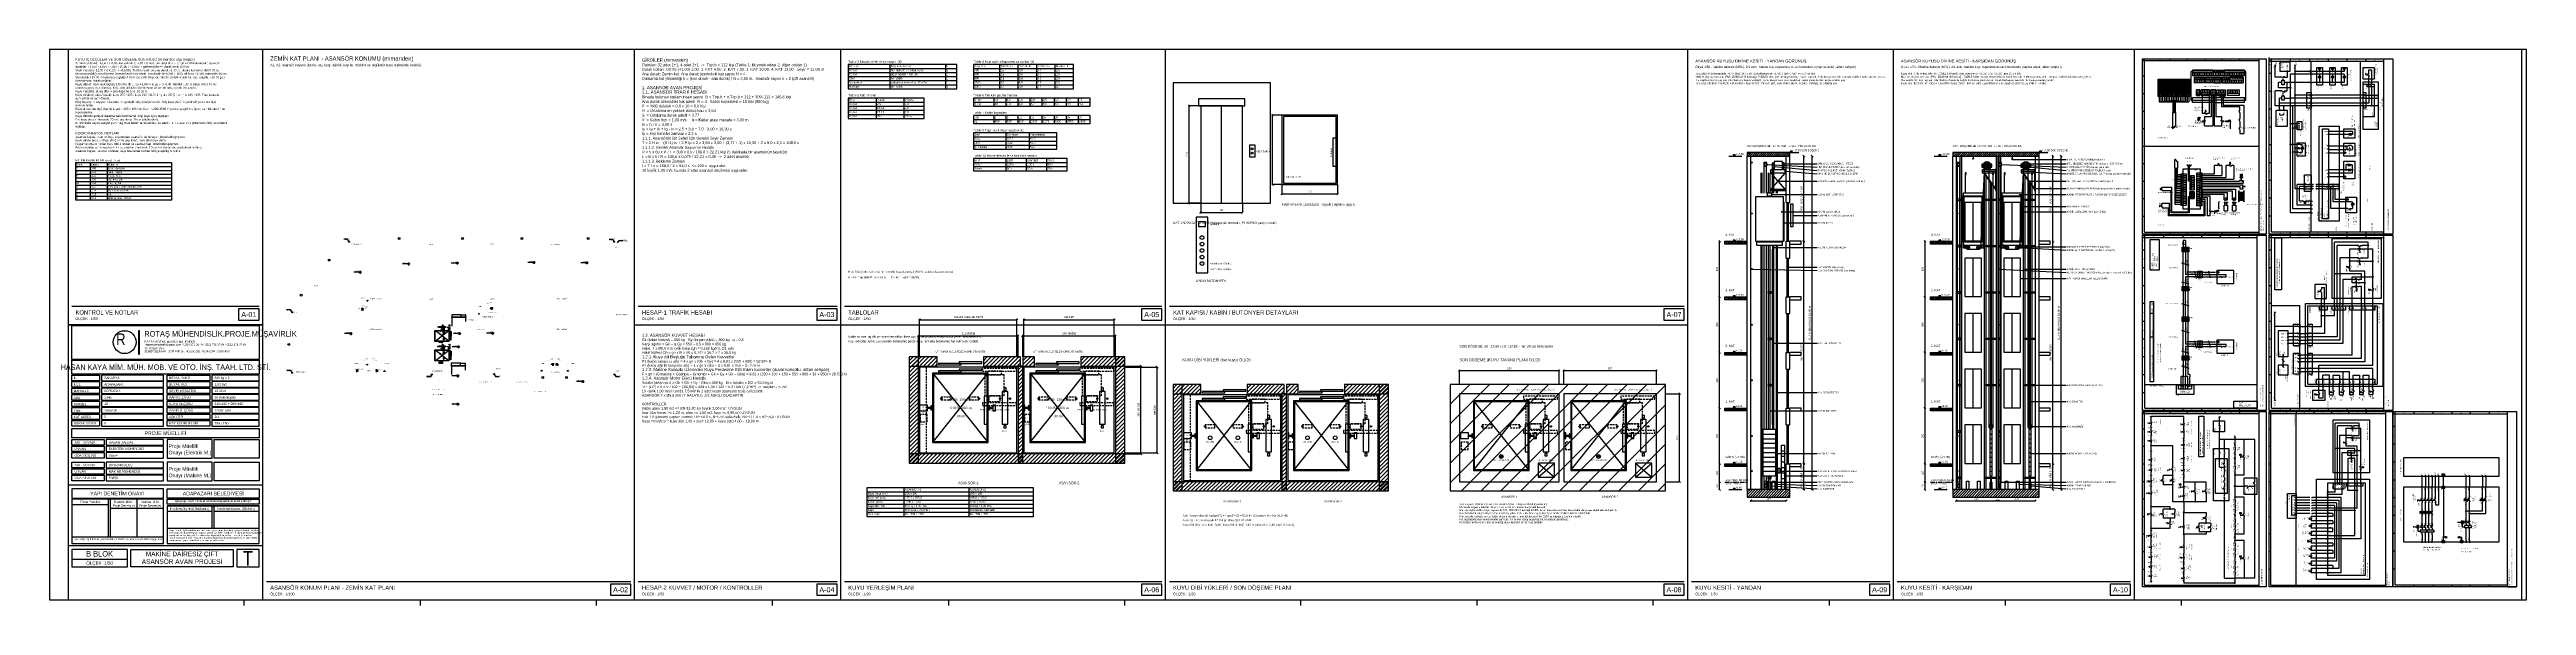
# Model space of a CAD drawing. Header units: centimetres. Extents: x 0 to 13360, y -30 to 2970.
import ezdxf
from ezdxf.enums import TextEntityAlignment as Align

# ---------------------------------------------------------------- set-up
doc = ezdxf.new("R2010")
doc.units = ezdxf.units.CM
doc.linetypes.add('CENTER', pattern=[40, 25, -5, 5, -5])
doc.linetypes.add('DASHED', pattern=[15, 10, -5])
for name, color, linetype in [('ASN-ANTET', 4, 'CONTINUOUS'), ('ASN-BASLIK', 5, 'CONTINUOUS'), ('ASN-CERCEVE', 7, 'CONTINUOUS'), ('ASN-DUVAR', 7, 'CONTINUOUS'), ('ASN-EKSEN', 8, 'CENTER'), ('ASN-ELEKTRIK', 3, 'CONTINUOUS'), ('ASN-ELEKTRIK-YAZI', 4, 'CONTINUOUS'), ('ASN-HALAT', 6, 'CONTINUOUS'), ('ASN-ISARET', 1, 'CONTINUOUS'), ('ASN-KA', 30, 'CONTINUOUS'), ('ASN-KABIN', 5, 'CONTINUOUS'), ('ASN-KAPI', 3, 'CONTINUOUS'), ('ASN-KIRIS', 1, 'DASHED'), ('ASN-KOT', 2, 'CONTINUOUS'), ('ASN-MIMARI', 8, 'CONTINUOUS'), ('ASN-MOTOR', 6, 'CONTINUOUS'), ('ASN-MOTOR-GIZLI', 6, 'DASHED'), ('ASN-OLCU', 3, 'CONTINUOUS'), ('ASN-RAY', 1, 'CONTINUOUS'), ('ASN-SIVA', 8, 'CONTINUOUS'), ('ASN-TABLO', 4, 'CONTINUOUS'), ('ASN-TARAMA', 8, 'CONTINUOUS'), ('ASN-UYARI', 1, 'CONTINUOUS'), ('ASN-YAZI', 4, 'CONTINUOUS'), ('ASN-YUK', 1, 'CONTINUOUS')]:
    doc.layers.add(name, color=color, linetype=linetype)
doc.styles.get("Standard").update_dxf_attribs({"font": 'arial.ttf', "width": 0.8})

msp = doc.modelspace()

# ---------------------------------------------------------------- linework, layer by layer
at = {"layer": 'ASN-ANTET'}
for p, q in [((120, 1585), (1130, 1585)), ((3175, 1585), (4248, 1585)), ((4288, 1585), (6000, 1585)), ((6040, 1585), (8817, 1585)), ((1150, 620), (100, 620)), ((615, 544), (120, 544)), ((318, 339), (318, 544)), ((328, 339), (328, 544)), ((471, 544), (471, 339)), ((318, 514), (120, 514)), ((615, 494), (328, 494)), ((878, 477), (635, 477)), ((878, 386), (878, 507)), ((888, 386), (888, 507)), ((1130, 477), (888, 477)), ((1150, 292), (100, 292)), ((615, 339), (120, 339)), ((1130, 386), (635, 386)), ((420, 219), (120, 219)), ((1170, 100), (3135, 100)), ((3175, 100), (4248, 100)), ((4288, 100), (6000, 100)), ((6040, 100), (8817, 100)), ((8857, 100), (9926, 100)), ((9966, 100), (11225, 100))]:
    msp.add_line(p, q, dxfattribs=at)
for points in [[(100, 0), (1150, 0), (1150, 1485), (100, 1485), (100, 0)], [(120, 1298), (120, 1480), (1130, 1480), (1130, 1298), (120, 1298)], [(484, 1325), (482, 1325), (482, 1454), (484, 1454), (484, 1325)], [(120, 1218), (120, 1293), (1130, 1293), (1130, 1218), (120, 1218)], [(120, 1213), (270, 1213), (270, 1183), (120, 1183), (120, 1213)], [(615, 1213), (280, 1213), (280, 1183), (615, 1183), (615, 1213)], [(635, 1213), (865, 1213), (865, 1183), (635, 1183), (635, 1213)], [(1130, 1213), (875, 1213), (875, 1183), (1130, 1183), (1130, 1213)], [(120, 1148), (120, 1178), (270, 1178), (270, 1148), (120, 1148)], [(120, 1143), (270, 1143), (270, 1113), (120, 1113), (120, 1143)], [(120, 1078), (120, 1108), (270, 1108), (270, 1078), (120, 1078)], [(120, 1073), (270, 1073), (270, 1043), (120, 1043), (120, 1073)], [(615, 1178), (280, 1178), (280, 1148), (615, 1148), (615, 1178)], [(615, 1143), (280, 1143), (280, 1113), (615, 1113), (615, 1143)], [(615, 1108), (280, 1108), (280, 1078), (615, 1078), (615, 1108)], [(615, 1073), (280, 1073), (280, 1043), (615, 1043), (615, 1073)], [(635, 1148), (635, 1178), (865, 1178), (865, 1148), (635, 1148)], [(635, 1143), (865, 1143), (865, 1113), (635, 1113), (635, 1143)], [(635, 1078), (635, 1108), (865, 1108), (865, 1078), (635, 1078)], [(635, 1073), (865, 1073), (865, 1043), (635, 1043), (635, 1073)], [(1130, 1178), (875, 1178), (875, 1148), (1130, 1148), (1130, 1178)], [(1130, 1143), (875, 1143), (875, 1113), (1130, 1113), (1130, 1143)], [(1130, 1108), (875, 1108), (875, 1078), (1130, 1078), (1130, 1108)], [(1130, 1073), (875, 1073), (875, 1043), (1130, 1043), (1130, 1073)], [(120, 1008), (120, 1038), (270, 1038), (270, 1008), (120, 1008)], [(120, 973), (120, 1003), (270, 1003), (270, 973), (120, 973)], [(120, 938), (120, 968), (270, 968), (270, 938), (120, 938)], [(615, 1038), (280, 1038), (280, 1008), (615, 1008), (615, 1038)], [(615, 1003), (280, 1003), (280, 973), (615, 973), (615, 1003)], [(615, 968), (280, 968), (280, 938), (615, 938), (615, 968)], [(635, 1008), (635, 1038), (865, 1038), (865, 1008), (635, 1008)], [(635, 973), (635, 1003), (865, 1003), (865, 973), (635, 973)], [(635, 938), (635, 968), (865, 968), (865, 938), (635, 938)], [(1130, 1038), (875, 1038), (875, 1008), (1130, 1008), (1130, 1038)], [(1130, 1003), (875, 1003), (875, 973), (1130, 973), (1130, 1003)], [(1130, 968), (875, 968), (875, 938), (1130, 938), (1130, 968)], [(120, 875), (120, 925), (1130, 925), (1130, 875), (120, 875)], [(120, 865), (295, 865), (295, 835), (120, 835), (120, 865)], [(120, 800), (120, 830), (295, 830), (295, 800), (120, 800)], [(615, 865), (305, 865), (305, 835), (615, 835), (615, 865)], [(615, 830), (305, 830), (305, 800), (615, 800), (615, 830)], [(635, 765), (878, 765), (878, 865), (635, 865), (635, 765)], [(1130, 865), (1130, 765), (888, 765), (888, 865), (1130, 865)], [(120, 765), (120, 795), (295, 795), (295, 765), (120, 765)], [(120, 743), (295, 743), (295, 713), (120, 713), (120, 743)], [(120, 678), (120, 708), (295, 708), (295, 678), (120, 678)], [(120, 643), (120, 673), (295, 673), (295, 643), (120, 643)], [(615, 795), (305, 795), (305, 765), (615, 765), (615, 795)], [(615, 743), (305, 743), (305, 713), (615, 713), (615, 743)], [(615, 708), (305, 708), (305, 678), (615, 678), (615, 708)], [(615, 673), (305, 673), (305, 643), (615, 643), (615, 673)], [(635, 643), (878, 643), (878, 743), (635, 743), (635, 643)], [(1130, 743), (1130, 643), (888, 643), (888, 743), (1130, 743)], [(120, 599), (120, 549), (615, 549), (615, 599), (120, 599)], [(615, 305), (615, 544), (120, 544), (120, 305), (615, 305)], [(1130, 599), (1130, 549), (635, 549), (635, 599), (1130, 599)], [(1130, 544), (1130, 516), (635, 516), (635, 544), (1130, 544)], [(635, 507), (1130, 507), (635, 507), (635, 305), (1130, 305), (1130, 507)], [(420, 272), (120, 272), (120, 179), (420, 179), (420, 272)], [(990, 272), (990, 179), (439, 179), (439, 272), (990, 272)], [(1010, 272), (1010, 179), (1130, 179), (1130, 272), (1010, 272)]]:
    msp.add_lwpolyline(points, dxfattribs=at)
for points in [[(1020, 1510), (1130, 1510), (1130, 1570), (1020, 1570)], [(4138, 1510), (4248, 1510), (4248, 1570), (4138, 1570)], [(5890, 1510), (6000, 1510), (6000, 1570), (5890, 1570)], [(8707, 1510), (8817, 1510), (8817, 1570), (8707, 1570)], [(3025, 25), (3135, 25), (3135, 85), (3025, 85)], [(4138, 25), (4248, 25), (4248, 85), (4138, 85)], [(5890, 25), (6000, 25), (6000, 85), (5890, 85)], [(8707, 25), (8817, 25), (8817, 85), (8707, 85)], [(9816, 25), (9926, 25), (9926, 85), (9816, 85)], [(11115, 25), (11225, 25), (11225, 85), (11115, 85)]]:
    msp.add_lwpolyline(points, close=True, dxfattribs=at)
msp.add_circle((405, 1391), 61.8, dxfattribs=at)
at = {"layer": 'ASN-CERCEVE'}
for p, q in [((1150, 0), (1150, 2970)), ((3155, 0), (3155, 2970)), ((4268, 0), (4268, 2970)), ((6020, 0), (6020, 2970)), ((8837, 0), (8837, 2970)), ((9946, 0), (9946, 2970)), ((11245, 0), (11245, 2970)), ((100, 1485), (1150, 1485)), ((3155, 1485), (4268, 1485)), ((4268, 1485), (6020, 1485)), ((6020, 1485), (8837, 1485))]:
    msp.add_line(p, q, dxfattribs=at)
for points in [[(0, 0), (13360, 0), (13360, 2970), (0, 2970)], [(100, 0), (13335, 0), (13335, 2970), (100, 2970)]]:
    msp.add_lwpolyline(points, close=True, dxfattribs=at)
at = {"layer": 'ASN-DUVAR'}
for p, q in [((9157, 595), (9157, 2395)), ((9177, 595), (9177, 2395)), ((9367, 2145), (9367, 2395)), ((9387, 2145), (9387, 2395)), ((10266, 595), (10266, 2395)), ((10286, 595), (10286, 2395)), ((10501, 595), (10501, 2395)), ((10511, 595), (10511, 2395)), ((10711, 595), (10711, 2395)), ((10731, 595), (10731, 2395)), ((9367, 2145), (9387, 2145)), ((9367, 1845), (9367, 1935)), ((9367, 1935), (9387, 1935)), ((9387, 1845), (9387, 1935)), ((9367, 1845), (9387, 1845)), ((9367, 1545), (9367, 1635)), ((9367, 1635), (9387, 1635)), ((9387, 1545), (9387, 1635)), ((9367, 1545), (9387, 1545)), ((9367, 1245), (9367, 1335)), ((9367, 1335), (9387, 1335)), ((9367, 1245), (9387, 1245)), ((9387, 1245), (9387, 1335)), ((9367, 945), (9367, 1035)), ((9367, 1035), (9387, 1035)), ((9367, 945), (9387, 945)), ((9387, 945), (9387, 1035)), ((9367, 595), (9367, 735)), ((9367, 735), (9387, 735)), ((9387, 595), (9387, 735))]:
    msp.add_line(p, q, dxfattribs=at)
for points in [[(6060, 2141), (6585, 2141), (6585, 2791), (6060, 2791)], [(9157, 2395), (9387, 2395), (9387, 2415), (9157, 2415)], [(10266, 2395), (10731, 2395), (10731, 2415), (10266, 2415)], [(4637, 738), (4687, 738), (4687, 1312), (4637, 1312)], [(4637, 1262), (4787, 1262), (4787, 1312), (4637, 1312)], [(5037, 1262), (5237, 1262), (5237, 1312), (5037, 1312)], [(5224, 738), (5249, 738), (5249, 1262), (5224, 1262)], [(5249, 1262), (5312, 1262), (5312, 1312), (5249, 1312)], [(5562, 1262), (5799, 1262), (5799, 1312), (5562, 1312)], [(5749, 738), (5799, 738), (5799, 1312), (5749, 1312)], [(6060, 588), (6110, 588), (6110, 1162), (6060, 1162)], [(6060, 1112), (6210, 1112), (6210, 1162), (6060, 1162)], [(6460, 1112), (6660, 1112), (6660, 1162), (6460, 1162)], [(6647, 588), (6672, 588), (6672, 1112), (6647, 1112)], [(6672, 1112), (6735, 1112), (6735, 1162), (6672, 1162)], [(6985, 1112), (7222, 1112), (7222, 1162), (6985, 1162)], [(7172, 588), (7222, 588), (7222, 1162), (7172, 1162)], [(7555, 588), (8717, 588), (8717, 1162), (7555, 1162)], [(4637, 738), (5799, 738), (5799, 788), (4637, 788)], [(6060, 588), (7222, 588), (7222, 638), (6060, 638)], [(9157, 555), (9387, 555), (9387, 595), (9157, 595)], [(10266, 555), (10731, 555), (10731, 595), (10266, 595)]]:
    msp.add_lwpolyline(points, close=True, dxfattribs=at)
for points in [[(9157, 1920), (9037, 1920), (9037, 1935), (9157, 1935)], [(9387, 1920), (9447, 1920), (9447, 1935), (9387, 1935)], [(10266, 1920), (10146, 1920), (10146, 1935), (10266, 1935)], [(10731, 1920), (10791, 1920), (10791, 1935), (10731, 1935)], [(9157, 1620), (9037, 1620), (9037, 1635), (9157, 1635)], [(9387, 1620), (9447, 1620), (9447, 1635), (9387, 1635)], [(10266, 1620), (10146, 1620), (10146, 1635), (10266, 1635)], [(10731, 1620), (10791, 1620), (10791, 1635), (10731, 1635)], [(9157, 1320), (9037, 1320), (9037, 1335), (9157, 1335)], [(9387, 1320), (9447, 1320), (9447, 1335), (9387, 1335)], [(10266, 1320), (10146, 1320), (10146, 1335), (10266, 1335)], [(10731, 1320), (10791, 1320), (10791, 1335), (10731, 1335)], [(9157, 1020), (9037, 1020), (9037, 1035), (9157, 1035)], [(9387, 1020), (9447, 1020), (9447, 1035), (9387, 1035)], [(10266, 1020), (10146, 1020), (10146, 1035), (10266, 1035)], [(10731, 1020), (10791, 1020), (10791, 1035), (10731, 1035)], [(9157, 720), (9037, 720), (9037, 735), (9157, 735)], [(9387, 720), (9447, 720), (9447, 735), (9387, 735)], [(10266, 720), (10146, 720), (10146, 735), (10266, 735)], [(10731, 720), (10791, 720), (10791, 735), (10731, 735)]]:
    msp.add_lwpolyline(points, dxfattribs=at)
at = {"layer": 'ASN-EKSEN'}
for p, q in [((9037, 635), (9152, 635)), ((10146, 635), (10261, 635)), ((1050, -30), (1050, -5)), ((2000, -30), (2000, -5)), ((2950, -30), (2950, -5)), ((3900, -30), (3900, -5)), ((4850, -30), (4850, -5)), ((5800, -30), (5800, -5)), ((6750, -30), (6750, -5)), ((7700, -30), (7700, -5)), ((8650, -30), (8650, -5)), ((9600, -30), (9600, -5)), ((10550, -30), (10550, -5)), ((11500, -30), (11500, -5))]:
    msp.add_line(p, q, dxfattribs=at)
at = {"layer": 'ASN-ELEKTRIK'}
for p, q in [((11289, 1974), (11289, 2920)), ((11289, 2920), (11956, 2920)), ((11289, 2911), (11918, 2911)), ((11299, 2826), (11289, 2826)), ((11299, 1984), (11299, 2920)), ((11374, 2810), (11383, 2810)), ((11374, 2716), (11374, 2810)), ((11375, 2808), (11375, 2795)), ((11382, 2808), (11375, 2808)), ((11382, 2795), (11382, 2808)), ((11383, 2810), (11393, 2810)), ((11383, 2716), (11383, 2810)), ((11383, 2810), (11383, 2716)), ((11384, 2808), (11384, 2795)), ((11392, 2808), (11384, 2808)), ((11392, 2795), (11392, 2808)), ((11393, 2810), (11402, 2810)), ((11393, 2716), (11393, 2810)), ((11393, 2810), (11393, 2716)), ((11394, 2808), (11394, 2795)), ((11401, 2808), (11394, 2808)), ((11401, 2795), (11401, 2808)), ((11402, 2810), (11412, 2810)), ((11402, 2716), (11402, 2810)), ((11402, 2810), (11402, 2716)), ((11403, 2808), (11403, 2795)), ((11411, 2808), (11403, 2808)), ((11411, 2795), (11411, 2808)), ((11412, 2810), (11421, 2810)), ((11412, 2716), (11412, 2810)), ((11412, 2810), (11412, 2716)), ((11413, 2808), (11413, 2795)), ((11420, 2808), (11413, 2808)), ((11420, 2795), (11420, 2808)), ((11421, 2810), (11430, 2810)), ((11421, 2716), (11421, 2810)), ((11421, 2810), (11421, 2716)), ((11422, 2808), (11422, 2795)), ((11430, 2808), (11422, 2808)), ((11430, 2810), (11440, 2810)), ((11430, 2716), (11430, 2810)), ((11430, 2810), (11430, 2716)), ((11430, 2795), (11430, 2808)), ((11431, 2808), (11431, 2795)), ((11439, 2808), (11431, 2808)), ((11436, 2920), (11436, 2911)), ((11439, 2795), (11439, 2808)), ((11440, 2810), (11449, 2810)), ((11440, 2716), (11440, 2810)), ((11440, 2810), (11440, 2716)), ((11441, 2808), (11441, 2795)), ((11448, 2808), (11441, 2808)), ((11448, 2795), (11448, 2808)), ((11449, 2810), (11459, 2810)), ((11449, 2716), (11449, 2810)), ((11449, 2810), (11449, 2716)), ((11450, 2808), (11450, 2795)), ((11458, 2808), (11450, 2808)), ((11458, 2795), (11458, 2808)), ((11459, 2810), (11468, 2810)), ((11459, 2716), (11459, 2810)), ((11459, 2810), (11459, 2716)), ((11460, 2808), (11460, 2795)), ((11467, 2808), (11460, 2808)), ((11467, 2795), (11467, 2808)), ((11468, 2810), (11478, 2810)), ((11468, 2716), (11468, 2810)), ((11468, 2810), (11468, 2716)), ((11469, 2808), (11469, 2795)), ((11477, 2808), (11469, 2808)), ((11477, 2795), (11477, 2808)), ((11478, 2810), (11487, 2810)), ((11478, 2716), (11478, 2810)), ((11478, 2810), (11478, 2716)), ((11479, 2808), (11479, 2795)), ((11486, 2808), (11479, 2808)), ((11486, 2795), (11486, 2808)), ((11487, 2810), (11497, 2810)), ((11487, 2716), (11487, 2810)), ((11487, 2810), (11487, 2716)), ((11488, 2808), (11488, 2795)), ((11496, 2808), (11488, 2808)), ((11496, 2795), (11496, 2808)), ((11497, 2810), (11506, 2810)), ((11497, 2716), (11497, 2810)), ((11497, 2810), (11497, 2716)), ((11498, 2808), (11498, 2795)), ((11505, 2808), (11498, 2808)), ((11505, 2795), (11505, 2808)), ((11506, 2810), (11516, 2810)), ((11506, 2716), (11506, 2810)), ((11506, 2810), (11506, 2716)), ((11507, 2808), (11507, 2795)), ((11515, 2808), (11507, 2808)), ((11515, 2795), (11515, 2808)), ((11516, 2810), (11525, 2810)), ((11516, 2716), (11516, 2810)), ((11516, 2810), (11516, 2716)), ((11517, 2808), (11517, 2795)), ((11524, 2808), (11517, 2808)), ((11524, 2795), (11524, 2808)), ((11525, 2810), (11535, 2810)), ((11525, 2716), (11525, 2810)), ((11525, 2810), (11525, 2716)), ((11526, 2808), (11526, 2795)), ((11534, 2808), (11526, 2808)), ((11530, 2920), (11530, 2911)), ((11534, 2795), (11534, 2808)), ((11535, 2810), (11544, 2810)), ((11535, 2716), (11535, 2810)), ((11535, 2810), (11535, 2716)), ((11535, 2808), (11535, 2795)), ((11543, 2808), (11535, 2808)), ((11543, 2795), (11543, 2808)), ((11544, 2810), (11544, 2716)), ((11551, 2694), (11551, 2851)), ((11559, 2851), (11551, 2851)), ((11559, 2859), (11559, 2829)), ((11669, 2859), (11559, 2859)), ((11559, 2846), (11669, 2846)), ((11559, 2829), (11669, 2829)), ((11565, 2853), (11562, 2857)), ((11565, 2853), (11562, 2857)), ((11566, 2853), (11563, 2857)), ((11566, 2853), (11563, 2857)), ((11568, 2846), (11568, 2829)), ((11568, 2820), (11623, 2820)), ((11568, 2820), (11568, 2791)), ((11623, 2807), (11568, 2807)), ((11575, 2853), (11572, 2857)), ((11575, 2853), (11572, 2857)), ((11575, 2815), (11572, 2819)), ((11575, 2815), (11572, 2819)), ((11575, 2814), (11572, 2818)), ((11575, 2814), (11572, 2818)), ((11576, 2853), (11573, 2857)), ((11576, 2853), (11573, 2857)), ((11577, 2846), (11577, 2829)), ((11577, 2846), (11577, 2829)), ((11577, 2807), (11577, 2791)), ((11577, 2807), (11577, 2791)), ((11584, 2853), (11581, 2857)), ((11584, 2853), (11581, 2857)), ((11584, 2815), (11581, 2819)), ((11584, 2815), (11581, 2819)), ((11584, 2814), (11581, 2818)), ((11584, 2814), (11581, 2818)), ((11585, 2853), (11582, 2857)), ((11585, 2853), (11582, 2857)), ((11586, 2846), (11586, 2829)), ((11586, 2846), (11586, 2829)), ((11586, 2807), (11586, 2791)), ((11594, 2853), (11591, 2857)), ((11594, 2853), (11591, 2857)), ((11594, 2853), (11591, 2857)), ((11594, 2853), (11591, 2857)), ((11594, 2815), (11591, 2819)), ((11594, 2815), (11591, 2819)), ((11594, 2814), (11591, 2818)), ((11594, 2814), (11591, 2818)), ((11595, 2846), (11595, 2829)), ((11595, 2846), (11595, 2829)), ((11596, 2807), (11596, 2791)), ((11596, 2807), (11596, 2791)), ((11603, 2853), (11600, 2857)), ((11603, 2853), (11600, 2857)), ((11603, 2853), (11600, 2857)), ((11603, 2853), (11600, 2857)), ((11603, 2815), (11600, 2819)), ((11603, 2815), (11600, 2819)), ((11603, 2814), (11600, 2818)), ((11603, 2814), (11600, 2818)), ((11604, 2846), (11604, 2829)), ((11604, 2846), (11604, 2829)), ((11605, 2807), (11605, 2791)), ((11605, 2807), (11605, 2791)), ((11612, 2853), (11609, 2857)), ((11612, 2853), (11609, 2857)), ((11612, 2853), (11609, 2857)), ((11612, 2853), (11609, 2857)), ((11612, 2814), (11609, 2818)), ((11612, 2814), (11609, 2818)), ((11613, 2815), (11610, 2819)), ((11613, 2815), (11610, 2819)), ((11614, 2846), (11614, 2829)), ((11614, 2846), (11614, 2829)), ((11614, 2807), (11614, 2791)), ((11614, 2807), (11614, 2791)), ((11621, 2853), (11618, 2857)), ((11621, 2853), (11618, 2857)), ((11621, 2853), (11618, 2857)), ((11621, 2853), (11618, 2857)), ((11621, 2814), (11618, 2818)), ((11621, 2814), (11618, 2818)), ((11622, 2815), (11619, 2819)), ((11622, 2815), (11619, 2819)), ((11623, 2846), (11623, 2829)), ((11623, 2846), (11623, 2829)), ((11623, 2846), (11623, 2829)), ((11623, 2820), (11623, 2791)), ((11623, 2820), (11623, 2791)), ((11625, 2920), (11625, 2911)), ((11630, 2853), (11627, 2857)), ((11630, 2853), (11627, 2857)), ((11627, 2820), (11673, 2820)), ((11627, 2820), (11627, 2791)), ((11673, 2807), (11627, 2807)), ((11631, 2853), (11628, 2857)), ((11631, 2853), (11628, 2857)), ((11634, 2815), (11631, 2819)), ((11634, 2815), (11631, 2819)), ((11634, 2814), (11631, 2818)), ((11634, 2814), (11631, 2818)), ((11632, 2846), (11632, 2829)), ((11632, 2846), (11632, 2829)), ((11632, 2846), (11632, 2829)), ((11639, 2853), (11636, 2857)), ((11639, 2853), (11636, 2857)), ((11636, 2807), (11636, 2791)), ((11640, 2853), (11637, 2857)), ((11640, 2853), (11637, 2857)), ((11641, 2846), (11641, 2829)), ((11641, 2846), (11641, 2829)), ((11641, 2846), (11641, 2829)), ((11644, 2815), (11641, 2819)), ((11644, 2815), (11641, 2819)), ((11644, 2814), (11641, 2818)), ((11644, 2814), (11641, 2818)), ((11649, 2853), (11646, 2857)), ((11649, 2853), (11646, 2857)), ((11649, 2853), (11646, 2857)), ((11649, 2853), (11646, 2857)), ((11646, 2807), (11646, 2791)), ((11646, 2807), (11646, 2791)), ((11646, 2807), (11646, 2791)), ((11650, 2846), (11650, 2829)), ((11650, 2846), (11650, 2829)), ((11650, 2846), (11650, 2829)), ((11653, 2815), (11650, 2819)), ((11653, 2815), (11650, 2819)), ((11653, 2814), (11650, 2818)), ((11653, 2814), (11650, 2818)), ((11658, 2853), (11655, 2857)), ((11658, 2853), (11655, 2857)), ((11658, 2853), (11655, 2857)), ((11658, 2853), (11655, 2857)), ((11655, 2807), (11655, 2791)), ((11662, 2814), (11659, 2818)), ((11662, 2814), (11659, 2818)), ((11660, 2846), (11660, 2829)), ((11660, 2846), (11660, 2829)), ((11660, 2846), (11660, 2829)), ((11663, 2815), (11660, 2819)), ((11663, 2815), (11660, 2819)), ((11667, 2853), (11664, 2857)), ((11667, 2853), (11664, 2857)), ((11667, 2853), (11664, 2857)), ((11667, 2853), (11664, 2857)), ((11664, 2807), (11664, 2791)), ((11664, 2807), (11664, 2791)), ((11671, 2814), (11668, 2818)), ((11671, 2814), (11668, 2818)), ((11669, 2859), (11669, 2829)), ((11672, 2815), (11669, 2819)), ((11672, 2815), (11669, 2819)), ((11671, 2859), (11671, 2829)), ((11671, 2859), (11727, 2859)), ((11727, 2846), (11671, 2846)), ((11671, 2829), (11727, 2829)), ((11673, 2820), (11673, 2791)), ((11673, 2820), (11673, 2791)), ((11678, 2853), (11675, 2857)), ((11678, 2853), (11675, 2857)), ((11679, 2853), (11676, 2857)), ((11679, 2853), (11676, 2857)), ((11676, 2820), (11676, 2791)), ((11676, 2820), (11713, 2820)), ((11713, 2807), (11676, 2807)), ((11683, 2815), (11680, 2819)), ((11683, 2815), (11680, 2819)), ((11683, 2814), (11680, 2818)), ((11683, 2814), (11680, 2818)), ((11681, 2846), (11681, 2829)), ((11688, 2853), (11685, 2857)), ((11688, 2853), (11685, 2857)), ((11688, 2853), (11685, 2857)), ((11688, 2853), (11685, 2857)), ((11685, 2807), (11685, 2791)), ((11690, 2846), (11690, 2829)), ((11690, 2846), (11690, 2829)), ((11693, 2815), (11690, 2819)), ((11693, 2815), (11690, 2819)), ((11693, 2814), (11690, 2818)), ((11693, 2814), (11690, 2818)), ((11697, 2853), (11694, 2857)), ((11697, 2853), (11694, 2857)), ((11698, 2853), (11695, 2857)), ((11698, 2853), (11695, 2857)), ((11695, 2807), (11695, 2791)), ((11695, 2807), (11695, 2791)), ((11699, 2846), (11699, 2829)), ((11699, 2846), (11699, 2829)), ((11702, 2815), (11699, 2819)), ((11702, 2815), (11699, 2819)), ((11702, 2814), (11699, 2818)), ((11702, 2814), (11699, 2818)), ((11706, 2853), (11703, 2857)), ((11706, 2853), (11703, 2857)), ((11707, 2853), (11704, 2857)), ((11707, 2853), (11704, 2857)), ((11704, 2807), (11704, 2791)), ((11704, 2807), (11704, 2791)), ((11708, 2846), (11708, 2829)), ((11708, 2846), (11708, 2829)), ((11711, 2814), (11708, 2818)), ((11711, 2814), (11708, 2818)), ((11712, 2815), (11709, 2819)), ((11712, 2815), (11709, 2819)), ((11716, 2853), (11713, 2857)), ((11716, 2853), (11713, 2857)), ((11716, 2853), (11713, 2857)), ((11716, 2853), (11713, 2857)), ((11713, 2820), (11713, 2791)), ((11713, 2820), (11713, 2791)), ((11717, 2846), (11717, 2829)), ((11717, 2846), (11717, 2829)), ((11718, 2820), (11718, 2791)), ((11718, 2820), (11754, 2820)), ((11754, 2807), (11718, 2807)), ((11719, 2911), (11719, 2920)), ((11725, 2853), (11722, 2857)), ((11725, 2853), (11722, 2857)), ((11725, 2853), (11722, 2857)), ((11725, 2853), (11722, 2857)), ((11725, 2815), (11722, 2819)), ((11725, 2815), (11722, 2819)), ((11725, 2814), (11722, 2818)), ((11725, 2814), (11722, 2818)), ((11727, 2859), (11727, 2829)), ((11727, 2859), (11727, 2829)), ((11727, 2807), (11727, 2791)), ((11729, 2859), (11729, 2829)), ((11839, 2859), (11729, 2859)), ((11729, 2846), (11839, 2846)), ((11729, 2829), (11839, 2829)), ((11734, 2814), (11731, 2818)), ((11734, 2814), (11731, 2818)), ((11735, 2815), (11732, 2819)), ((11735, 2815), (11732, 2819)), ((11736, 2853), (11733, 2857)), ((11736, 2853), (11733, 2857)), ((11736, 2853), (11733, 2857)), ((11736, 2853), (11733, 2857)), ((11736, 2807), (11736, 2791)), ((11736, 2807), (11736, 2791)), ((11738, 2846), (11738, 2829)), ((11744, 2815), (11741, 2819)), ((11744, 2815), (11741, 2819)), ((11744, 2814), (11741, 2818)), ((11744, 2814), (11741, 2818)), ((11746, 2853), (11743, 2857)), ((11746, 2853), (11743, 2857)), ((11746, 2853), (11743, 2857)), ((11746, 2853), (11743, 2857)), ((11745, 2807), (11745, 2791)), ((11745, 2807), (11745, 2791)), ((11748, 2846), (11748, 2829)), ((11748, 2846), (11748, 2829)), ((11753, 2815), (11750, 2819)), ((11753, 2815), (11750, 2819)), ((11753, 2814), (11750, 2818)), ((11753, 2814), (11750, 2818)), ((11755, 2853), (11752, 2857)), ((11755, 2853), (11752, 2857)), ((11755, 2853), (11752, 2857)), ((11755, 2853), (11752, 2857)), ((11754, 2820), (11754, 2791)), ((11754, 2820), (11754, 2791)), ((11757, 2846), (11757, 2829)), ((11757, 2846), (11757, 2829)), ((11759, 2820), (11759, 2791)), ((11832, 2820), (11759, 2820)), ((11759, 2807), (11832, 2807)), ((11764, 2853), (11761, 2857)), ((11764, 2853), (11761, 2857)), ((11765, 2853), (11762, 2857)), ((11765, 2853), (11762, 2857)), ((11766, 2815), (11763, 2819)), ((11766, 2815), (11763, 2819)), ((11766, 2814), (11763, 2818)), ((11766, 2814), (11763, 2818)), ((11766, 2846), (11766, 2829)), ((11766, 2846), (11766, 2829)), ((11768, 2807), (11768, 2791)), ((11773, 2853), (11770, 2857)), ((11773, 2853), (11770, 2857)), ((11774, 2853), (11771, 2857)), ((11774, 2853), (11771, 2857)), ((11775, 2814), (11772, 2818)), ((11775, 2814), (11772, 2818)), ((11776, 2815), (11773, 2819)), ((11776, 2815), (11773, 2819)), ((11775, 2846), (11775, 2829)), ((11775, 2846), (11775, 2829)), ((11777, 2807), (11777, 2791)), ((11777, 2807), (11777, 2791)), ((11783, 2853), (11780, 2857)), ((11783, 2853), (11780, 2857)), ((11783, 2853), (11780, 2857)), ((11783, 2853), (11780, 2857)), ((11784, 2814), (11781, 2818)), ((11784, 2814), (11781, 2818)), ((11785, 2815), (11782, 2819)), ((11785, 2815), (11782, 2819)), ((11784, 2846), (11784, 2829)), ((11784, 2846), (11784, 2829)), ((11786, 2807), (11786, 2791)), ((11786, 2807), (11786, 2791)), ((11792, 2853), (11789, 2857)), ((11792, 2853), (11789, 2857)), ((11792, 2853), (11789, 2857)), ((11792, 2853), (11789, 2857)), ((11794, 2815), (11791, 2819)), ((11794, 2815), (11791, 2819)), ((11794, 2814), (11791, 2818)), ((11794, 2814), (11791, 2818)), ((11794, 2846), (11794, 2829)), ((11794, 2846), (11794, 2829)), ((11794, 2846), (11794, 2829)), ((11795, 2807), (11795, 2791)), ((11795, 2807), (11795, 2791)), ((11801, 2853), (11798, 2857)), ((11801, 2853), (11798, 2857)), ((11801, 2853), (11798, 2857)), ((11801, 2853), (11798, 2857)), ((11803, 2815), (11800, 2819)), ((11803, 2815), (11800, 2819)), ((11803, 2814), (11800, 2818)), ((11803, 2814), (11800, 2818)), ((11803, 2846), (11803, 2829)), ((11803, 2846), (11803, 2829)), ((11803, 2846), (11803, 2829)), ((11805, 2807), (11805, 2791)), ((11805, 2807), (11805, 2791)), ((11810, 2853), (11807, 2857)), ((11810, 2853), (11807, 2857)), ((11810, 2853), (11807, 2857)), ((11810, 2853), (11807, 2857)), ((11812, 2815), (11809, 2819)), ((11812, 2815), (11809, 2819)), ((11812, 2814), (11809, 2818)), ((11812, 2814), (11809, 2818)), ((11812, 2846), (11812, 2829)), ((11812, 2846), (11812, 2829)), ((11812, 2846), (11812, 2829)), ((11814, 2911), (11814, 2920)), ((11814, 2807), (11814, 2791)), ((11814, 2807), (11814, 2791)), ((11819, 2853), (11816, 2857)), ((11819, 2853), (11816, 2857)), ((11820, 2853), (11817, 2857)), ((11820, 2853), (11817, 2857)), ((11821, 2814), (11818, 2818)), ((11821, 2814), (11818, 2818)), ((11822, 2815), (11819, 2819)), ((11822, 2815), (11819, 2819)), ((11821, 2846), (11821, 2829)), ((11821, 2846), (11821, 2829)), ((11821, 2846), (11821, 2829)), ((11823, 2807), (11823, 2791)), ((11828, 2853), (11826, 2857)), ((11828, 2853), (11826, 2857)), ((11829, 2853), (11826, 2857)), ((11829, 2853), (11826, 2857)), ((11830, 2814), (11827, 2818)), ((11830, 2814), (11827, 2818)), ((11831, 2815), (11828, 2819)), ((11831, 2815), (11828, 2819)), ((11830, 2846), (11830, 2829)), ((11830, 2846), (11830, 2829)), ((11830, 2846), (11830, 2829)), ((11832, 2820), (11832, 2791)), ((11838, 2853), (11835, 2857)), ((11838, 2853), (11835, 2857)), ((11838, 2853), (11835, 2857)), ((11838, 2853), (11835, 2857)), ((11839, 2859), (11839, 2829)), ((11847, 2851), (11839, 2851)), ((11847, 2694), (11847, 2851)), ((11918, 1974), (11918, 2920)), ((11956, 2920), (11956, 1974)), ((11972, 2920), (11972, 2927)), ((11972, 1974), (11972, 2920)), ((11972, 2920), (12639, 2920)), ((11972, 2908), (12591, 2908)), ((11984, 2840), (11972, 2840)), ((11984, 1986), (11984, 2920)), ((12005, 2888), (12002, 2883)), ((12005, 2888), (12008, 2883)), ((12005, 2876), (12005, 2888)), ((12005, 2882), (12005, 2876)), ((12005, 2820), (12005, 2876)), ((12038, 2820), (12005, 2820)), ((12032, 2903), (12083, 2903)), ((12032, 2852), (12032, 2903)), ((12083, 2852), (12032, 2852)), ((12041, 2820), (12035, 2820)), ((12041, 2820), (12056, 2825)), ((12047, 2822), (12047, 2822)), ((12047, 2813), (12047, 2819)), ((12047, 2804), (12047, 2810)), ((12053, 2820), (12053, 2826)), ((12053, 2820), (12059, 2820)), ((12059, 2820), (12071, 2820)), ((12071, 2846), (12071, 2850)), ((12071, 2820), (12071, 2846)), ((12083, 2903), (12083, 2852)), ((12086, 2920), (12086, 2908)), ((12088, 2708), (12088, 2837)), ((12193, 2837), (12088, 2837)), ((12112, 2888), (12109, 2883)), ((12112, 2852), (12112, 2888)), ((12112, 2888), (12115, 2883)), ((12193, 2852), (12112, 2852)), ((12112, 2723), (12112, 2852)), ((12189, 2920), (12189, 2908)), ((12193, 2852), (12198, 2852)), ((12193, 2837), (12198, 2837)), ((12199, 1986), (12199, 2908)), ((12201, 2852), (12205, 2852)), ((12201, 2837), (12205, 2837)), ((12244, 2852), (12205, 2852)), ((12244, 2837), (12205, 2837)), ((12229, 2777), (12229, 2873)), ((12229, 2873), (12259, 2873)), ((12249, 2818), (12240, 2826)), ((12249, 2826), (12240, 2818)), ((12247, 2866), (12241, 2866)), ((12247, 2867), (12242, 2867)), ((12246, 2869), (12243, 2869)), ((12244, 2866), (12244, 2855)), ((12244, 2855), (12244, 2852)), ((12314, 2852), (12244, 2852)), ((12244, 2837), (12244, 2834)), ((12314, 2837), (12244, 2837)), ((12244, 2834), (12244, 2828)), ((12244, 2816), (12244, 2810)), ((12244, 2810), (12244, 2792)), ((12259, 2873), (12259, 2777)), ((12291, 2920), (12291, 2908)), ((12299, 2777), (12299, 2873)), ((12299, 2873), (12329, 2873)), ((12318, 2818), (12309, 2826)), ((12318, 2826), (12309, 2818)), ((12316, 2867), (12311, 2867)), ((12317, 2866), (12311, 2866)), ((12315, 2869), (12312, 2869)), ((12314, 2866), (12314, 2855)), ((12314, 2855), (12314, 2852)), ((12377, 2852), (12314, 2852)), ((12314, 2837), (12314, 2834)), ((12377, 2837), (12314, 2837)), ((12314, 2834), (12314, 2828)), ((12314, 2816), (12314, 2810)), ((12314, 2792), (12314, 2810)), ((12329, 2873), (12329, 2777)), ((12362, 2777), (12362, 2873)), ((12362, 2873), (12392, 2873)), ((12381, 2818), (12372, 2826)), ((12381, 2826), (12372, 2818)), ((12379, 2867), (12374, 2867)), ((12380, 2866), (12374, 2866)), ((12378, 2869), (12375, 2869)), ((12377, 2866), (12377, 2855)), ((12377, 2855), (12377, 2852)), ((12377, 2837), (12377, 2834)), ((12377, 2834), (12377, 2828)), ((12377, 2816), (12377, 2810)), ((12377, 2810), (12377, 2792)), ((12392, 2873), (12392, 2777)), ((12393, 2908), (12393, 2920)), ((12464, 1986), (12464, 2908)), ((12479, 2810), (12479, 2873)), ((12479, 2873), (12539, 2873)), ((12539, 2810), (12479, 2810)), ((12493, 2834), (12493, 2840)), ((12493, 2840), (12497, 2840)), ((12493, 2837), (12497, 2837)), ((12493, 2834), (12497, 2834)), ((12495, 2908), (12495, 2920)), ((12500, 2837), (12505, 2837)), ((12509, 2843), (12501, 2829)), ((12509, 2861), (12524, 2861)), ((12509, 2849), (12509, 2861)), ((12509, 2843), (12509, 2849)), ((12509, 2831), (12509, 2825)), ((12509, 2789), (12509, 2825)), ((12524, 2861), (12524, 2789)), ((12539, 2873), (12539, 2810)), ((12591, 1974), (12591, 2920)), ((12639, 2920), (12639, 1974)), ((11299, 2731), (11289, 2731)), ((11374, 2775), (11383, 2775)), ((11374, 2774), (11383, 2774)), ((11374, 2772), (11374, 2753)), ((11383, 2772), (11374, 2772)), ((11374, 2753), (11383, 2753)), ((11374, 2752), (11383, 2752)), ((11374, 2750), (11383, 2750)), ((11383, 2716), (11374, 2716)), ((11375, 2795), (11382, 2795)), ((11382, 2788), (11375, 2788)), ((11375, 2788), (11375, 2780)), ((11375, 2780), (11382, 2780)), ((11375, 2746), (11382, 2746)), ((11375, 2738), (11375, 2746)), ((11382, 2738), (11375, 2738)), ((11375, 2718), (11375, 2731)), ((11375, 2731), (11382, 2731)), ((11382, 2718), (11375, 2718)), ((11376, 2793), (11381, 2793)), ((11376, 2789), (11376, 2793)), ((11381, 2789), (11376, 2789)), ((11381, 2736), (11376, 2736)), ((11376, 2736), (11376, 2733)), ((11376, 2733), (11381, 2733)), ((11378, 2718), (11378, 2688)), ((11378, 2688), (11452, 2688)), ((11381, 2793), (11381, 2789)), ((11381, 2733), (11381, 2736)), ((11382, 2780), (11382, 2788)), ((11382, 2746), (11382, 2738)), ((11382, 2731), (11382, 2718)), ((11383, 2775), (11393, 2775)), ((11383, 2774), (11393, 2774)), ((11383, 2772), (11383, 2753)), ((11392, 2772), (11383, 2772)), ((11383, 2753), (11383, 2772)), ((11383, 2753), (11392, 2753)), ((11383, 2752), (11393, 2752)), ((11383, 2750), (11393, 2750)), ((11393, 2716), (11383, 2716)), ((11384, 2795), (11392, 2795)), ((11392, 2788), (11384, 2788)), ((11384, 2788), (11384, 2780)), ((11384, 2780), (11392, 2780)), ((11384, 2746), (11392, 2746)), ((11384, 2738), (11384, 2746)), ((11392, 2738), (11384, 2738)), ((11384, 2718), (11384, 2731)), ((11384, 2731), (11392, 2731)), ((11392, 2718), (11384, 2718)), ((11386, 2793), (11390, 2793)), ((11386, 2789), (11386, 2793)), ((11390, 2789), (11386, 2789)), ((11390, 2736), (11386, 2736)), ((11386, 2736), (11386, 2733)), ((11386, 2733), (11390, 2733)), ((11388, 2718), (11388, 2689)), ((11388, 2689), (11453, 2689)), ((11390, 2793), (11390, 2789)), ((11390, 2733), (11390, 2736)), ((11392, 2780), (11392, 2788)), ((11392, 2753), (11392, 2772)), ((11392, 2746), (11392, 2738)), ((11392, 2731), (11392, 2718)), ((11393, 2775), (11402, 2775)), ((11393, 2774), (11402, 2774)), ((11393, 2772), (11393, 2753)), ((11402, 2772), (11393, 2772)), ((11393, 2753), (11402, 2753)), ((11393, 2752), (11402, 2752)), ((11393, 2750), (11402, 2750)), ((11402, 2716), (11393, 2716)), ((11394, 2795), (11401, 2795)), ((11401, 2788), (11394, 2788)), ((11394, 2788), (11394, 2780)), ((11394, 2780), (11401, 2780)), ((11394, 2746), (11401, 2746)), ((11394, 2738), (11394, 2746)), ((11401, 2738), (11394, 2738)), ((11394, 2718), (11394, 2731)), ((11394, 2731), (11401, 2731)), ((11401, 2718), (11394, 2718)), ((11395, 2793), (11400, 2793)), ((11395, 2789), (11395, 2793)), ((11400, 2789), (11395, 2789)), ((11400, 2736), (11395, 2736)), ((11395, 2736), (11395, 2733)), ((11395, 2733), (11400, 2733)), ((11397, 2718), (11397, 2690)), ((11397, 2690), (11454, 2690)), ((11400, 2793), (11400, 2789)), ((11400, 2733), (11400, 2736)), ((11401, 2780), (11401, 2788)), ((11401, 2746), (11401, 2738)), ((11401, 2731), (11401, 2718)), ((11402, 2775), (11412, 2775)), ((11402, 2774), (11412, 2774)), ((11402, 2772), (11402, 2753)), ((11411, 2772), (11402, 2772)), ((11402, 2753), (11402, 2772)), ((11402, 2753), (11411, 2753)), ((11402, 2752), (11412, 2752)), ((11402, 2750), (11412, 2750)), ((11412, 2716), (11402, 2716)), ((11403, 2795), (11411, 2795)), ((11411, 2788), (11403, 2788)), ((11403, 2788), (11403, 2780)), ((11403, 2780), (11411, 2780)), ((11403, 2746), (11411, 2746)), ((11403, 2738), (11403, 2746)), ((11411, 2738), (11403, 2738)), ((11403, 2718), (11403, 2731)), ((11403, 2731), (11411, 2731)), ((11411, 2718), (11403, 2718)), ((11404, 2793), (11409, 2793)), ((11404, 2789), (11404, 2793)), ((11409, 2789), (11404, 2789)), ((11409, 2736), (11404, 2736)), ((11404, 2736), (11404, 2733)), ((11404, 2733), (11409, 2733)), ((11407, 2718), (11407, 2691)), ((11407, 2691), (11455, 2691)), ((11409, 2793), (11409, 2789)), ((11409, 2733), (11409, 2736)), ((11411, 2780), (11411, 2788)), ((11411, 2753), (11411, 2772)), ((11411, 2746), (11411, 2738)), ((11411, 2731), (11411, 2718)), ((11412, 2775), (11421, 2775)), ((11412, 2774), (11421, 2774)), ((11412, 2772), (11412, 2753)), ((11421, 2772), (11412, 2772)), ((11412, 2753), (11421, 2753)), ((11412, 2752), (11421, 2752)), ((11412, 2750), (11421, 2750)), ((11421, 2716), (11412, 2716)), ((11413, 2795), (11420, 2795)), ((11420, 2788), (11413, 2788)), ((11413, 2788), (11413, 2780)), ((11413, 2780), (11420, 2780)), ((11413, 2746), (11420, 2746)), ((11413, 2738), (11413, 2746)), ((11420, 2738), (11413, 2738)), ((11413, 2718), (11413, 2731)), ((11413, 2731), (11420, 2731)), ((11420, 2718), (11413, 2718)), ((11414, 2793), (11419, 2793)), ((11414, 2789), (11414, 2793)), ((11419, 2789), (11414, 2789)), ((11419, 2736), (11414, 2736)), ((11414, 2736), (11414, 2733)), ((11414, 2733), (11419, 2733)), ((11416, 2718), (11416, 2691)), ((11416, 2691), (11455, 2691)), ((11419, 2793), (11419, 2789)), ((11419, 2733), (11419, 2736)), ((11420, 2780), (11420, 2788)), ((11420, 2746), (11420, 2738)), ((11420, 2731), (11420, 2718)), ((11421, 2775), (11430, 2775)), ((11421, 2774), (11430, 2774)), ((11421, 2772), (11421, 2753)), ((11430, 2772), (11421, 2772)), ((11421, 2753), (11421, 2772)), ((11421, 2753), (11430, 2753)), ((11421, 2752), (11430, 2752)), ((11421, 2750), (11430, 2750)), ((11430, 2716), (11421, 2716)), ((11422, 2795), (11430, 2795)), ((11430, 2788), (11422, 2788)), ((11422, 2788), (11422, 2780)), ((11422, 2780), (11430, 2780)), ((11422, 2746), (11430, 2746)), ((11422, 2738), (11422, 2746)), ((11430, 2738), (11422, 2738)), ((11422, 2718), (11422, 2731)), ((11422, 2731), (11430, 2731)), ((11430, 2718), (11422, 2718)), ((11423, 2793), (11428, 2793)), ((11423, 2789), (11423, 2793)), ((11428, 2789), (11423, 2789)), ((11428, 2736), (11423, 2736)), ((11423, 2736), (11423, 2733)), ((11423, 2733), (11428, 2733)), ((11426, 2718), (11426, 2692)), ((11426, 2692), (11456, 2692)), ((11428, 2793), (11428, 2789)), ((11428, 2733), (11428, 2736)), ((11430, 2780), (11430, 2788)), ((11430, 2775), (11440, 2775)), ((11430, 2774), (11440, 2774)), ((11430, 2753), (11430, 2772)), ((11430, 2752), (11440, 2752)), ((11430, 2750), (11440, 2750)), ((11430, 2746), (11430, 2738)), ((11430, 2731), (11430, 2718)), ((11440, 2716), (11430, 2716)), ((11431, 2795), (11439, 2795)), ((11439, 2788), (11431, 2788)), ((11431, 2788), (11431, 2780)), ((11431, 2780), (11439, 2780)), ((11431, 2772), (11431, 2753)), ((11440, 2772), (11431, 2772)), ((11431, 2753), (11440, 2753)), ((11431, 2746), (11439, 2746)), ((11431, 2738), (11431, 2746)), ((11439, 2738), (11431, 2738)), ((11431, 2718), (11431, 2731)), ((11431, 2731), (11439, 2731)), ((11439, 2718), (11431, 2718)), ((11433, 2793), (11438, 2793)), ((11433, 2789), (11433, 2793)), ((11438, 2789), (11433, 2789)), ((11438, 2736), (11433, 2736)), ((11433, 2736), (11433, 2733)), ((11433, 2733), (11438, 2733)), ((11435, 2718), (11435, 2693)), ((11435, 2693), (11457, 2693)), ((11438, 2793), (11438, 2789)), ((11438, 2733), (11438, 2736)), ((11439, 2780), (11439, 2788)), ((11439, 2746), (11439, 2738)), ((11439, 2731), (11439, 2718)), ((11440, 2775), (11449, 2775)), ((11440, 2774), (11449, 2774)), ((11440, 2772), (11440, 2753)), ((11449, 2772), (11440, 2772)), ((11440, 2753), (11440, 2772)), ((11440, 2753), (11449, 2753)), ((11440, 2752), (11449, 2752)), ((11440, 2750), (11449, 2750)), ((11449, 2716), (11440, 2716)), ((11441, 2795), (11448, 2795)), ((11448, 2788), (11441, 2788)), ((11441, 2788), (11441, 2780)), ((11441, 2780), (11448, 2780)), ((11441, 2746), (11448, 2746)), ((11441, 2738), (11441, 2746)), ((11448, 2738), (11441, 2738)), ((11441, 2718), (11441, 2731)), ((11441, 2731), (11448, 2731)), ((11448, 2718), (11441, 2718)), ((11442, 2793), (11447, 2793)), ((11442, 2789), (11442, 2793)), ((11447, 2789), (11442, 2789)), ((11447, 2736), (11442, 2736)), ((11442, 2736), (11442, 2733)), ((11442, 2733), (11447, 2733)), ((11445, 2718), (11445, 2694)), ((11445, 2694), (11458, 2694)), ((11447, 2793), (11447, 2789)), ((11447, 2733), (11447, 2736)), ((11448, 2780), (11448, 2788)), ((11448, 2746), (11448, 2738)), ((11448, 2731), (11448, 2718)), ((11449, 2775), (11459, 2775)), ((11449, 2774), (11459, 2774)), ((11449, 2753), (11449, 2772)), ((11449, 2752), (11459, 2752)), ((11449, 2750), (11459, 2750)), ((11459, 2716), (11449, 2716)), ((11450, 2795), (11458, 2795)), ((11458, 2788), (11450, 2788)), ((11450, 2788), (11450, 2780)), ((11450, 2780), (11458, 2780)), ((11450, 2772), (11450, 2753)), ((11459, 2772), (11450, 2772)), ((11450, 2753), (11459, 2753)), ((11450, 2746), (11458, 2746)), ((11450, 2738), (11450, 2746)), ((11458, 2738), (11450, 2738)), ((11450, 2718), (11450, 2731)), ((11450, 2731), (11458, 2731)), ((11458, 2718), (11450, 2718)), ((11452, 2793), (11456, 2793)), ((11452, 2789), (11452, 2793)), ((11456, 2789), (11452, 2789)), ((11456, 2736), (11452, 2736)), ((11452, 2736), (11452, 2733)), ((11452, 2733), (11456, 2733)), ((11452, 2688), (11452, 2631)), ((11453, 2689), (11453, 2631)), ((11454, 2718), (11454, 2694)), ((11454, 2694), (11458, 2694)), ((11454, 2690), (11454, 2631)), ((11455, 2691), (11455, 2631)), ((11455, 2691), (11455, 2631)), ((11456, 2793), (11456, 2789)), ((11456, 2733), (11456, 2736)), ((11456, 2692), (11456, 2631)), ((11457, 2693), (11457, 2631)), ((11458, 2780), (11458, 2788)), ((11458, 2746), (11458, 2738)), ((11458, 2731), (11458, 2718)), ((11458, 2694), (11458, 2631)), ((11458, 2694), (11458, 2631)), ((11459, 2775), (11468, 2775)), ((11459, 2774), (11468, 2774)), ((11459, 2772), (11459, 2753)), ((11468, 2772), (11459, 2772)), ((11459, 2753), (11459, 2772)), ((11459, 2753), (11468, 2753)), ((11459, 2752), (11468, 2752)), ((11459, 2750), (11468, 2750)), ((11468, 2716), (11459, 2716)), ((11459, 2694), (11459, 2631)), ((11459, 2694), (11464, 2694)), ((11460, 2795), (11467, 2795)), ((11467, 2788), (11460, 2788)), ((11460, 2788), (11460, 2780)), ((11460, 2780), (11467, 2780)), ((11460, 2746), (11467, 2746)), ((11460, 2738), (11460, 2746)), ((11467, 2738), (11460, 2738)), ((11460, 2718), (11460, 2731)), ((11460, 2731), (11467, 2731)), ((11467, 2718), (11460, 2718)), ((11460, 2694), (11460, 2631)), ((11460, 2694), (11473, 2694)), ((11461, 2793), (11466, 2793)), ((11461, 2789), (11461, 2793)), ((11466, 2789), (11461, 2789)), ((11466, 2736), (11461, 2736)), ((11461, 2736), (11461, 2733)), ((11461, 2733), (11466, 2733)), ((11461, 2693), (11461, 2631)), ((11461, 2693), (11482, 2693)), ((11462, 2692), (11462, 2631)), ((11462, 2692), (11492, 2692)), ((11462, 2691), (11462, 2631)), ((11462, 2691), (11501, 2691)), ((11463, 2691), (11463, 2631)), ((11463, 2691), (11511, 2691)), ((11464, 2718), (11464, 2694)), ((11464, 2690), (11464, 2631)), ((11464, 2690), (11520, 2690)), ((11465, 2689), (11465, 2631)), ((11465, 2689), (11530, 2689)), ((11465, 2688), (11465, 2631)), ((11465, 2688), (11539, 2688)), ((11466, 2793), (11466, 2789)), ((11466, 2733), (11466, 2736)), ((11467, 2780), (11467, 2788)), ((11467, 2746), (11467, 2738)), ((11467, 2731), (11467, 2718)), ((11468, 2775), (11478, 2775)), ((11468, 2774), (11478, 2774)), ((11468, 2753), (11468, 2772)), ((11468, 2752), (11478, 2752)), ((11468, 2750), (11478, 2750)), ((11478, 2716), (11468, 2716)), ((11469, 2795), (11477, 2795)), ((11477, 2788), (11469, 2788)), ((11469, 2788), (11469, 2780)), ((11469, 2780), (11477, 2780)), ((11469, 2772), (11469, 2753)), ((11478, 2772), (11469, 2772)), ((11469, 2753), (11478, 2753)), ((11469, 2746), (11477, 2746)), ((11469, 2738), (11469, 2746)), ((11477, 2738), (11469, 2738)), ((11469, 2718), (11469, 2731)), ((11469, 2731), (11477, 2731)), ((11477, 2718), (11469, 2718)), ((11471, 2793), (11475, 2793)), ((11471, 2789), (11471, 2793)), ((11475, 2789), (11471, 2789)), ((11475, 2736), (11471, 2736)), ((11471, 2736), (11471, 2733)), ((11471, 2733), (11475, 2733)), ((11473, 2718), (11473, 2694)), ((11475, 2793), (11475, 2789)), ((11475, 2733), (11475, 2736)), ((11477, 2780), (11477, 2788)), ((11477, 2746), (11477, 2738)), ((11477, 2731), (11477, 2718)), ((11478, 2775), (11487, 2775)), ((11478, 2774), (11487, 2774)), ((11478, 2772), (11478, 2753)), ((11487, 2772), (11478, 2772)), ((11478, 2753), (11478, 2772)), ((11478, 2753), (11487, 2753)), ((11478, 2752), (11487, 2752)), ((11478, 2750), (11487, 2750)), ((11487, 2716), (11478, 2716)), ((11479, 2795), (11486, 2795)), ((11486, 2788), (11479, 2788)), ((11479, 2788), (11479, 2780)), ((11479, 2780), (11486, 2780)), ((11479, 2746), (11486, 2746)), ((11479, 2738), (11479, 2746)), ((11486, 2738), (11479, 2738)), ((11479, 2718), (11479, 2731)), ((11479, 2731), (11486, 2731)), ((11486, 2718), (11479, 2718)), ((11480, 2793), (11485, 2793)), ((11480, 2789), (11480, 2793)), ((11485, 2789), (11480, 2789)), ((11485, 2736), (11480, 2736)), ((11480, 2736), (11480, 2733)), ((11480, 2733), (11485, 2733)), ((11482, 2718), (11482, 2693)), ((11485, 2793), (11485, 2789)), ((11485, 2733), (11485, 2736)), ((11486, 2780), (11486, 2788)), ((11486, 2746), (11486, 2738)), ((11486, 2731), (11486, 2718)), ((11487, 2775), (11497, 2775)), ((11487, 2774), (11497, 2774)), ((11487, 2772), (11487, 2753)), ((11496, 2772), (11487, 2772)), ((11487, 2753), (11487, 2772)), ((11487, 2753), (11496, 2753)), ((11487, 2752), (11497, 2752)), ((11487, 2750), (11497, 2750)), ((11497, 2716), (11487, 2716)), ((11488, 2795), (11496, 2795)), ((11496, 2788), (11488, 2788)), ((11488, 2788), (11488, 2780)), ((11488, 2780), (11496, 2780)), ((11488, 2746), (11496, 2746)), ((11488, 2738), (11488, 2746)), ((11496, 2738), (11488, 2738)), ((11488, 2718), (11488, 2731)), ((11488, 2731), (11496, 2731)), ((11496, 2718), (11488, 2718)), ((11490, 2793), (11494, 2793)), ((11490, 2789), (11490, 2793)), ((11494, 2789), (11490, 2789)), ((11494, 2736), (11490, 2736)), ((11490, 2736), (11490, 2733)), ((11490, 2733), (11494, 2733)), ((11492, 2718), (11492, 2692)), ((11494, 2793), (11494, 2789)), ((11494, 2733), (11494, 2736)), ((11496, 2780), (11496, 2788)), ((11496, 2753), (11496, 2772)), ((11496, 2746), (11496, 2738)), ((11496, 2731), (11496, 2718)), ((11497, 2775), (11506, 2775)), ((11497, 2774), (11506, 2774)), ((11497, 2772), (11497, 2753)), ((11506, 2772), (11497, 2772)), ((11497, 2753), (11506, 2753)), ((11497, 2752), (11506, 2752)), ((11497, 2750), (11506, 2750)), ((11506, 2716), (11497, 2716)), ((11498, 2795), (11505, 2795)), ((11505, 2788), (11498, 2788)), ((11498, 2788), (11498, 2780)), ((11498, 2780), (11505, 2780)), ((11498, 2746), (11505, 2746)), ((11498, 2738), (11498, 2746)), ((11505, 2738), (11498, 2738)), ((11498, 2718), (11498, 2731)), ((11498, 2731), (11505, 2731)), ((11505, 2718), (11498, 2718)), ((11499, 2793), (11504, 2793)), ((11499, 2789), (11499, 2793)), ((11504, 2789), (11499, 2789)), ((11504, 2736), (11499, 2736)), ((11499, 2736), (11499, 2733)), ((11499, 2733), (11504, 2733)), ((11501, 2718), (11501, 2691)), ((11504, 2793), (11504, 2789)), ((11504, 2733), (11504, 2736)), ((11505, 2780), (11505, 2788)), ((11505, 2746), (11505, 2738)), ((11505, 2731), (11505, 2718)), ((11506, 2775), (11516, 2775)), ((11506, 2774), (11516, 2774)), ((11506, 2772), (11506, 2753)), ((11515, 2772), (11506, 2772)), ((11506, 2753), (11506, 2772)), ((11506, 2753), (11515, 2753)), ((11506, 2752), (11516, 2752)), ((11506, 2750), (11516, 2750)), ((11516, 2716), (11506, 2716)), ((11507, 2795), (11515, 2795)), ((11515, 2788), (11507, 2788)), ((11507, 2788), (11507, 2780)), ((11507, 2780), (11515, 2780)), ((11507, 2746), (11515, 2746)), ((11507, 2738), (11507, 2746)), ((11515, 2738), (11507, 2738)), ((11507, 2718), (11507, 2731)), ((11507, 2731), (11515, 2731)), ((11515, 2718), (11507, 2718)), ((11509, 2793), (11513, 2793)), ((11509, 2789), (11509, 2793)), ((11513, 2789), (11509, 2789)), ((11513, 2736), (11509, 2736)), ((11509, 2736), (11509, 2733)), ((11509, 2733), (11513, 2733)), ((11511, 2718), (11511, 2691)), ((11513, 2793), (11513, 2789)), ((11513, 2733), (11513, 2736)), ((11515, 2780), (11515, 2788)), ((11515, 2753), (11515, 2772)), ((11515, 2746), (11515, 2738)), ((11515, 2731), (11515, 2718)), ((11516, 2775), (11525, 2775)), ((11516, 2774), (11525, 2774)), ((11516, 2772), (11516, 2753)), ((11525, 2772), (11516, 2772)), ((11516, 2753), (11525, 2753)), ((11516, 2752), (11525, 2752)), ((11516, 2750), (11525, 2750)), ((11525, 2716), (11516, 2716)), ((11517, 2795), (11524, 2795)), ((11524, 2788), (11517, 2788)), ((11517, 2788), (11517, 2780)), ((11517, 2780), (11524, 2780)), ((11517, 2746), (11524, 2746)), ((11517, 2738), (11517, 2746)), ((11524, 2738), (11517, 2738)), ((11517, 2718), (11517, 2731)), ((11517, 2731), (11524, 2731)), ((11524, 2718), (11517, 2718)), ((11518, 2793), (11523, 2793)), ((11518, 2789), (11518, 2793)), ((11523, 2789), (11518, 2789)), ((11523, 2736), (11518, 2736)), ((11518, 2736), (11518, 2733)), ((11518, 2733), (11523, 2733)), ((11520, 2718), (11520, 2690)), ((11523, 2793), (11523, 2789)), ((11523, 2733), (11523, 2736)), ((11524, 2780), (11524, 2788)), ((11524, 2746), (11524, 2738)), ((11524, 2731), (11524, 2718)), ((11525, 2775), (11535, 2775)), ((11525, 2774), (11535, 2774)), ((11525, 2772), (11525, 2753)), ((11534, 2772), (11525, 2772)), ((11525, 2753), (11525, 2772)), ((11525, 2753), (11534, 2753)), ((11525, 2752), (11535, 2752)), ((11525, 2750), (11535, 2750)), ((11535, 2716), (11525, 2716)), ((11526, 2795), (11534, 2795)), ((11534, 2788), (11526, 2788)), ((11526, 2788), (11526, 2780)), ((11526, 2780), (11534, 2780)), ((11526, 2746), (11534, 2746)), ((11526, 2738), (11526, 2746)), ((11534, 2738), (11526, 2738)), ((11526, 2718), (11526, 2731)), ((11526, 2731), (11534, 2731)), ((11534, 2718), (11526, 2718)), ((11527, 2793), (11532, 2793)), ((11527, 2789), (11527, 2793)), ((11532, 2789), (11527, 2789)), ((11532, 2736), (11527, 2736)), ((11527, 2736), (11527, 2733)), ((11527, 2733), (11532, 2733)), ((11530, 2718), (11530, 2689)), ((11532, 2793), (11532, 2789)), ((11532, 2733), (11532, 2736)), ((11534, 2780), (11534, 2788)), ((11534, 2753), (11534, 2772)), ((11534, 2746), (11534, 2738)), ((11534, 2731), (11534, 2718)), ((11535, 2795), (11543, 2795)), ((11543, 2788), (11535, 2788)), ((11535, 2788), (11535, 2780)), ((11535, 2780), (11543, 2780)), ((11535, 2775), (11544, 2775)), ((11535, 2774), (11544, 2774)), ((11535, 2772), (11535, 2753)), ((11544, 2772), (11535, 2772)), ((11535, 2753), (11544, 2753)), ((11535, 2752), (11544, 2752)), ((11535, 2750), (11544, 2750)), ((11535, 2746), (11543, 2746)), ((11535, 2738), (11535, 2746)), ((11543, 2738), (11535, 2738)), ((11535, 2718), (11535, 2731)), ((11535, 2731), (11543, 2731)), ((11543, 2718), (11535, 2718)), ((11544, 2716), (11535, 2716)), ((11537, 2793), (11542, 2793)), ((11537, 2789), (11537, 2793)), ((11542, 2789), (11537, 2789)), ((11542, 2736), (11537, 2736)), ((11537, 2736), (11537, 2733)), ((11537, 2733), (11542, 2733)), ((11539, 2718), (11539, 2688)), ((11542, 2793), (11542, 2789)), ((11542, 2733), (11542, 2736)), ((11543, 2780), (11543, 2788)), ((11543, 2746), (11543, 2738)), ((11543, 2731), (11543, 2718)), ((11544, 2753), (11544, 2772)), ((11559, 2694), (11551, 2694)), ((11559, 2684), (11559, 2711)), ((11559, 2711), (11669, 2711)), ((11559, 2697), (11669, 2697)), ((11669, 2684), (11559, 2684)), ((11623, 2791), (11568, 2791)), ((11580, 2722), (11580, 2752)), ((11598, 2752), (11580, 2752)), ((11598, 2735), (11580, 2735)), ((11580, 2722), (11598, 2722)), ((11587, 2728), (11584, 2724)), ((11587, 2728), (11584, 2724)), ((11587, 2728), (11584, 2724)), ((11587, 2728), (11584, 2724)), ((11589, 2735), (11589, 2752)), ((11597, 2728), (11594, 2724)), ((11597, 2728), (11594, 2724)), ((11597, 2728), (11594, 2724)), ((11597, 2728), (11594, 2724)), ((11598, 2722), (11598, 2752)), ((11598, 2722), (11598, 2752)), ((11605, 2722), (11605, 2752)), ((11651, 2752), (11605, 2752)), ((11651, 2735), (11605, 2735)), ((11605, 2722), (11651, 2722)), ((11612, 2728), (11609, 2724)), ((11612, 2728), (11609, 2724)), ((11612, 2728), (11609, 2724)), ((11612, 2728), (11609, 2724)), ((11611, 2723), (11611, 2625)), ((11614, 2735), (11614, 2752)), ((11622, 2728), (11619, 2724)), ((11622, 2728), (11619, 2724)), ((11622, 2728), (11619, 2724)), ((11622, 2728), (11619, 2724)), ((11624, 2735), (11624, 2752)), ((11624, 2735), (11624, 2752)), ((11673, 2791), (11627, 2791)), ((11631, 2728), (11628, 2724)), ((11631, 2728), (11628, 2724)), ((11631, 2728), (11628, 2724)), ((11631, 2728), (11628, 2724)), ((11633, 2735), (11633, 2752)), ((11633, 2735), (11633, 2752)), ((11640, 2728), (11637, 2724)), ((11640, 2728), (11637, 2724)), ((11641, 2728), (11638, 2724)), ((11641, 2728), (11638, 2724)), ((11642, 2735), (11642, 2752)), ((11642, 2735), (11642, 2752)), ((11649, 2728), (11646, 2724)), ((11649, 2728), (11646, 2724)), ((11650, 2728), (11647, 2724)), ((11650, 2728), (11647, 2724)), ((11648, 2723), (11648, 2625)), ((11651, 2722), (11651, 2752)), ((11651, 2722), (11651, 2752)), ((11658, 2722), (11658, 2752)), ((11685, 2752), (11658, 2752)), ((11685, 2735), (11658, 2735)), ((11658, 2722), (11685, 2722)), ((11663, 2723), (11659, 2716)), ((11659, 2716), (11659, 2606)), ((11664, 2728), (11661, 2724)), ((11664, 2728), (11661, 2724)), ((11665, 2728), (11662, 2724)), ((11665, 2728), (11662, 2724)), ((11667, 2735), (11667, 2752)), ((11673, 2723), (11669, 2716)), ((11669, 2716), (11669, 2559)), ((11669, 2711), (11727, 2711)), ((11727, 2697), (11669, 2697)), ((11669, 2684), (11727, 2684)), ((11674, 2728), (11671, 2724)), ((11674, 2728), (11671, 2724)), ((11675, 2728), (11672, 2724)), ((11675, 2728), (11672, 2724)), ((11673, 2723), (11676, 2716)), ((11676, 2791), (11713, 2791)), ((11676, 2735), (11676, 2752)), ((11676, 2735), (11676, 2752)), ((11676, 2716), (11676, 2559)), ((11683, 2728), (11680, 2724)), ((11683, 2728), (11680, 2724)), ((11684, 2728), (11681, 2724)), ((11684, 2728), (11681, 2724)), ((11682, 2723), (11685, 2716)), ((11685, 2722), (11685, 2752)), ((11685, 2722), (11685, 2752)), ((11685, 2716), (11685, 2606)), ((11690, 2722), (11690, 2752)), ((11690, 2752), (11736, 2752)), ((11736, 2735), (11690, 2735)), ((11690, 2722), (11736, 2722)), ((11697, 2728), (11694, 2724)), ((11697, 2728), (11694, 2724)), ((11698, 2728), (11695, 2724)), ((11698, 2728), (11695, 2724)), ((11700, 2735), (11700, 2752)), ((11707, 2728), (11704, 2724)), ((11707, 2728), (11704, 2724)), ((11707, 2728), (11704, 2724)), ((11707, 2728), (11704, 2724)), ((11706, 2723), (11706, 2716)), ((11711, 2716), (11706, 2716)), ((11709, 2735), (11709, 2752)), ((11709, 2735), (11709, 2752)), ((11715, 2723), (11711, 2716)), ((11716, 2728), (11713, 2724)), ((11716, 2728), (11713, 2724)), ((11717, 2728), (11714, 2724)), ((11717, 2728), (11714, 2724)), ((11715, 2723), (11715, 2660)), ((11718, 2791), (11754, 2791)), ((11718, 2735), (11718, 2752)), ((11718, 2735), (11718, 2752)), ((11725, 2728), (11722, 2724)), ((11725, 2728), (11722, 2724)), ((11726, 2728), (11723, 2724)), ((11726, 2728), (11723, 2724)), ((11724, 2723), (11724, 2669)), ((11724, 2723), (11728, 2716)), ((11727, 2735), (11727, 2752)), ((11727, 2735), (11727, 2752)), ((11727, 2711), (11839, 2711)), ((11727, 2697), (11839, 2697)), ((11839, 2684), (11727, 2684)), ((11728, 2716), (11733, 2716)), ((11735, 2728), (11732, 2724)), ((11735, 2728), (11732, 2724)), ((11735, 2728), (11732, 2724)), ((11735, 2728), (11732, 2724)), ((11733, 2723), (11733, 2716)), ((11736, 2722), (11736, 2752)), ((11736, 2722), (11736, 2752)), ((11747, 2722), (11747, 2752)), ((11747, 2752), (11812, 2752)), ((11747, 2735), (11812, 2735)), ((11812, 2722), (11747, 2722)), ((11756, 2735), (11756, 2752)), ((11759, 2791), (11832, 2791)), ((11766, 2735), (11766, 2752)), ((11766, 2735), (11766, 2752)), ((11775, 2735), (11775, 2752)), ((11775, 2735), (11775, 2752)), ((11784, 2735), (11784, 2752)), ((11784, 2735), (11784, 2752)), ((11793, 2735), (11793, 2752)), ((11793, 2735), (11793, 2752)), ((11802, 2735), (11802, 2752)), ((11802, 2735), (11802, 2752)), ((11812, 2722), (11812, 2752)), ((11839, 2684), (11839, 2711)), ((11847, 2694), (11839, 2694)), ((11984, 2744), (11972, 2744)), ((12005, 2666), (12005, 2747)), ((12038, 2747), (12005, 2747)), ((12023, 2764), (12023, 2792)), ((12035, 2792), (12023, 2792)), ((12088, 2764), (12023, 2764)), ((12028, 2681), (12028, 2708)), ((12041, 2708), (12028, 2708)), ((12187, 2681), (12028, 2681)), ((12028, 2648), (12028, 2681)), ((12041, 2792), (12035, 2792)), ((12041, 2747), (12035, 2747)), ((12041, 2804), (12053, 2804)), ((12041, 2780), (12041, 2804)), ((12053, 2780), (12041, 2780)), ((12041, 2747), (12056, 2739)), ((12041, 2720), (12053, 2720)), ((12041, 2696), (12041, 2720)), ((12053, 2696), (12041, 2696)), ((12047, 2738), (12047, 2744)), ((12047, 2738), (12047, 2740)), ((12047, 2729), (12047, 2735)), ((12047, 2720), (12047, 2726)), ((12053, 2804), (12053, 2780)), ((12053, 2792), (12059, 2792)), ((12053, 2747), (12059, 2747)), ((12053, 2720), (12053, 2696)), ((12053, 2708), (12088, 2708)), ((12189, 2792), (12056, 2792)), ((12059, 2747), (12070, 2747)), ((12070, 2747), (12070, 2792)), ((12088, 2569), (12088, 2708)), ((12187, 2708), (12088, 2708)), ((12187, 2723), (12112, 2723)), ((12112, 2557), (12112, 2723)), ((12193, 2792), (12163, 2792)), ((12175, 2654), (12175, 2738)), ((12175, 2738), (12199, 2738)), ((12190, 2723), (12187, 2723)), ((12190, 2708), (12187, 2708)), ((12190, 2681), (12187, 2681)), ((12190, 2723), (12199, 2723)), ((12190, 2708), (12199, 2708)), ((12190, 2681), (12199, 2681)), ((12193, 2792), (12198, 2792)), ((12195, 2724), (12199, 2724)), ((12195, 2724), (12195, 2722)), ((12195, 2723), (12199, 2723)), ((12195, 2723), (12199, 2723)), ((12195, 2722), (12199, 2722)), ((12195, 2722), (12199, 2722)), ((12195, 2722), (12199, 2722)), ((12195, 2709), (12199, 2709)), ((12195, 2709), (12195, 2707)), ((12195, 2708), (12199, 2708)), ((12195, 2708), (12199, 2708)), ((12195, 2707), (12199, 2707)), ((12195, 2707), (12199, 2707)), ((12195, 2707), (12199, 2707)), ((12195, 2682), (12199, 2682)), ((12195, 2682), (12195, 2680)), ((12195, 2681), (12199, 2681)), ((12195, 2681), (12199, 2681)), ((12195, 2680), (12199, 2680)), ((12195, 2680), (12199, 2680)), ((12195, 2680), (12199, 2680)), ((12199, 2738), (12199, 2654)), ((12199, 2724), (12199, 2722)), ((12199, 2709), (12199, 2707)), ((12199, 2682), (12199, 2680)), ((12201, 2792), (12205, 2792)), ((12202, 2723), (12205, 2723)), ((12202, 2708), (12205, 2708)), ((12202, 2681), (12205, 2681)), ((12244, 2792), (12205, 2792)), ((12473, 2723), (12205, 2723)), ((12473, 2708), (12205, 2708)), ((12473, 2681), (12205, 2681)), ((12259, 2777), (12229, 2777)), ((12314, 2792), (12244, 2792)), ((12329, 2777), (12299, 2777)), ((12377, 2792), (12314, 2792)), ((12392, 2777), (12362, 2777)), ((12476, 2723), (12473, 2723)), ((12476, 2708), (12473, 2708)), ((12476, 2681), (12473, 2681)), ((12479, 2795), (12560, 2795)), ((12479, 2783), (12479, 2795)), ((12479, 2606), (12479, 2783)), ((12479, 2783), (12539, 2783)), ((12479, 2654), (12479, 2738)), ((12479, 2738), (12494, 2738)), ((12479, 2722), (12479, 2724)), ((12484, 2724), (12479, 2724)), ((12488, 2723), (12479, 2723)), ((12484, 2723), (12479, 2723)), ((12484, 2723), (12479, 2723)), ((12484, 2722), (12479, 2722)), ((12484, 2722), (12479, 2722)), ((12484, 2722), (12479, 2722)), ((12479, 2707), (12479, 2709)), ((12484, 2709), (12479, 2709)), ((12488, 2708), (12479, 2708)), ((12484, 2708), (12479, 2708)), ((12484, 2708), (12479, 2708)), ((12484, 2707), (12479, 2707)), ((12484, 2707), (12479, 2707)), ((12484, 2707), (12479, 2707)), ((12479, 2680), (12479, 2682)), ((12484, 2682), (12479, 2682)), ((12488, 2681), (12479, 2681)), ((12484, 2681), (12479, 2681)), ((12484, 2681), (12479, 2681)), ((12484, 2680), (12479, 2680)), ((12484, 2680), (12479, 2680)), ((12484, 2680), (12479, 2680)), ((12484, 2722), (12484, 2724)), ((12484, 2707), (12484, 2709)), ((12484, 2680), (12484, 2682)), ((12488, 2723), (12491, 2723)), ((12488, 2708), (12491, 2708)), ((12488, 2681), (12491, 2681)), ((12491, 2723), (12554, 2723)), ((12491, 2708), (12554, 2708)), ((12509, 2681), (12491, 2681)), ((12494, 2738), (12494, 2654)), ((12500, 2783), (12539, 2783)), ((12500, 2768), (12500, 2783)), ((12539, 2768), (12500, 2768)), ((12508, 2783), (12510, 2783)), ((12508, 2778), (12508, 2783)), ((12508, 2778), (12508, 2783)), ((12508, 2778), (12510, 2778)), ((12509, 2785), (12509, 2789)), ((12509, 2774), (12509, 2783)), ((12509, 2778), (12509, 2783)), ((12509, 2778), (12509, 2783)), ((12509, 2774), (12509, 2771)), ((12509, 2771), (12509, 2681)), ((12510, 2778), (12510, 2783)), ((12510, 2778), (12510, 2783)), ((12523, 2783), (12525, 2783)), ((12523, 2778), (12523, 2783)), ((12523, 2778), (12523, 2783)), ((12523, 2778), (12525, 2778)), ((12524, 2785), (12524, 2789)), ((12524, 2774), (12524, 2783)), ((12524, 2778), (12524, 2783)), ((12524, 2778), (12524, 2783)), ((12524, 2774), (12524, 2771)), ((12524, 2771), (12524, 2666)), ((12525, 2778), (12525, 2783)), ((12525, 2778), (12525, 2783)), ((12539, 2783), (12539, 2768)), ((12539, 2783), (12539, 2606)), ((12564, 2723), (12554, 2723)), ((12564, 2708), (12554, 2708)), ((12560, 2795), (12560, 2539)), ((11299, 2636), (11289, 2636)), ((11299, 2542), (11289, 2542)), ((11450, 2631), (11467, 2631)), ((11450, 2631), (11450, 2544)), ((11467, 2631), (11467, 2555)), ((11586, 2589), (11588, 2590)), ((11597, 2589), (11586, 2589)), ((11589, 2599), (11588, 2599)), ((11590, 2599), (11588, 2589)), ((11590, 2600), (11589, 2601)), ((11590, 2599), (11594, 2599)), ((11593, 2600), (11594, 2601)), ((11594, 2599), (11596, 2589)), ((11595, 2599), (11596, 2600)), ((11595, 2597), (11596, 2596)), ((11595, 2595), (11595, 2594)), ((11597, 2589), (11596, 2590)), ((11597, 2602), (11600, 2602)), ((11597, 2602), (11597, 2600)), ((11600, 2600), (11597, 2600)), ((11598, 2602), (11598, 2603)), ((11598, 2603), (11598, 2602)), ((11598, 2600), (11599, 2601)), ((11598, 2600), (11599, 2600)), ((11599, 2602), (11599, 2603)), ((11599, 2600), (11599, 2601)), ((11600, 2603), (11600, 2602)), ((11600, 2602), (11600, 2600)), ((11620, 2625), (11611, 2625)), ((11617, 2583), (11621, 2583)), ((11625, 2625), (11620, 2625)), ((11623, 2583), (11626, 2583)), ((11659, 2606), (11624, 2606)), ((11624, 2606), (11624, 2592)), ((11624, 2587), (11624, 2592)), ((11624, 2578), (11628, 2589)), ((11624, 2587), (11629, 2587)), ((11624, 2578), (11624, 2573)), ((11624, 2559), (11624, 2573)), ((11624, 2559), (11669, 2559)), ((11625, 2625), (11636, 2621)), ((11626, 2643), (11633, 2643)), ((11626, 2631), (11629, 2633)), ((11629, 2629), (11626, 2631)), ((11627, 2640), (11627, 2638)), ((11632, 2638), (11627, 2638)), ((11629, 2643), (11629, 2638)), ((11629, 2637), (11629, 2633)), ((11629, 2629), (11629, 2627)), ((11629, 2625), (11629, 2624)), ((11632, 2638), (11632, 2635)), ((11634, 2625), (11639, 2625)), ((11634, 2625), (11634, 2620)), ((11648, 2625), (11639, 2625)), ((11676, 2559), (11717, 2559)), ((11717, 2606), (11685, 2606)), ((11717, 2587), (11712, 2587)), ((11717, 2578), (11713, 2589)), ((11814, 2660), (11715, 2660)), ((11718, 2583), (11715, 2583)), ((11717, 2592), (11717, 2606)), ((11717, 2587), (11717, 2592)), ((11717, 2578), (11717, 2573)), ((11717, 2559), (11717, 2573)), ((11724, 2583), (11720, 2583)), ((11724, 2669), (11836, 2669)), ((11739, 2586), (11750, 2586)), ((11739, 2579), (11739, 2586)), ((11750, 2579), (11739, 2579)), ((11750, 2586), (11750, 2579)), ((11750, 2582), (11753, 2582)), ((11753, 2582), (11758, 2586)), ((11766, 2581), (11761, 2574)), ((11761, 2574), (11761, 2547)), ((11766, 2541), (11761, 2547)), ((11814, 2629), (11810, 2641)), ((11814, 2639), (11810, 2639)), ((11814, 2582), (11810, 2594)), ((11814, 2592), (11810, 2592)), ((11814, 2536), (11810, 2547)), ((11814, 2545), (11810, 2545)), ((11814, 2643), (11814, 2660)), ((11814, 2639), (11814, 2643)), ((11814, 2629), (11814, 2625)), ((11814, 2625), (11814, 2597)), ((11814, 2592), (11814, 2597)), ((11814, 2582), (11814, 2578)), ((11814, 2578), (11814, 2550)), ((11814, 2545), (11814, 2550)), ((11836, 2669), (11836, 2517)), ((11984, 2648), (11972, 2648)), ((11984, 2551), (11972, 2551)), ((12052, 2666), (12005, 2666)), ((12010, 2554), (12010, 2642)), ((12010, 2642), (12070, 2642)), ((12070, 2554), (12010, 2554)), ((12028, 2648), (12028, 2643)), ((12028, 2624), (12028, 2618)), ((12034, 2618), (12028, 2618)), ((12046, 2618), (12034, 2612)), ((12052, 2618), (12046, 2618)), ((12052, 2648), (12052, 2666)), ((12100, 2666), (12052, 2666)), ((12052, 2648), (12052, 2643)), ((12052, 2618), (12052, 2624)), ((12070, 2642), (12070, 2554)), ((12124, 2569), (12088, 2569)), ((12088, 2458), (12088, 2569)), ((12100, 2545), (12100, 2666)), ((12187, 2666), (12100, 2666)), ((12124, 2545), (12100, 2545)), ((12100, 2416), (12100, 2545)), ((12124, 2557), (12112, 2557)), ((12112, 2437), (12112, 2557)), ((12124, 2582), (12148, 2582)), ((12124, 2536), (12124, 2582)), ((12127, 2569), (12124, 2569)), ((12127, 2557), (12124, 2557)), ((12127, 2545), (12124, 2545)), ((12137, 2569), (12127, 2569)), ((12137, 2557), (12127, 2557)), ((12137, 2545), (12127, 2545)), ((12148, 2582), (12148, 2536)), ((12199, 2654), (12175, 2654)), ((12190, 2666), (12187, 2666)), ((12190, 2666), (12199, 2666)), ((12195, 2667), (12199, 2667)), ((12195, 2667), (12195, 2665)), ((12195, 2666), (12199, 2666)), ((12195, 2666), (12199, 2666)), ((12195, 2665), (12199, 2665)), ((12195, 2665), (12199, 2665)), ((12195, 2665), (12199, 2665)), ((12199, 2667), (12199, 2665)), ((12202, 2666), (12205, 2666)), ((12473, 2666), (12205, 2666)), ((12241, 2044), (12241, 2557)), ((12241, 2557), (12350, 2557)), ((12259, 2056), (12259, 2542)), ((12259, 2542), (12293, 2542)), ((12293, 2542), (12293, 2056)), ((12350, 2557), (12350, 2044)), ((12374, 2491), (12374, 2542)), ((12374, 2542), (12434, 2542)), ((12434, 2542), (12434, 2491)), ((12476, 2666), (12473, 2666)), ((12479, 2665), (12479, 2667)), ((12484, 2667), (12479, 2667)), ((12488, 2666), (12479, 2666)), ((12484, 2666), (12479, 2666)), ((12484, 2666), (12479, 2666)), ((12484, 2665), (12479, 2665)), ((12484, 2665), (12479, 2665)), ((12484, 2665), (12479, 2665)), ((12494, 2654), (12479, 2654)), ((12539, 2606), (12479, 2606)), ((12479, 2539), (12479, 2606)), ((12560, 2539), (12479, 2539)), ((12484, 2665), (12484, 2667)), ((12488, 2666), (12491, 2666)), ((12524, 2666), (12491, 2666)), ((12554, 2666), (12524, 2666)), ((12564, 2666), (12554, 2666)), ((11299, 2447), (11289, 2447)), ((11918, 2447), (11299, 2447)), ((11814, 2536), (11814, 2531)), ((11814, 2531), (11814, 2517)), ((11814, 2517), (11836, 2517)), ((11984, 2455), (11972, 2455)), ((12124, 2458), (12088, 2458)), ((12088, 2089), (12088, 2458)), ((12124, 2416), (12100, 2416)), ((12100, 2110), (12100, 2416)), ((12124, 2437), (12112, 2437)), ((12112, 2218), (12112, 2437)), ((12148, 2536), (12124, 2536)), ((12124, 2395), (12124, 2467)), ((12124, 2467), (12166, 2467)), ((12124, 2458), (12124, 2458)), ((12139, 2458), (12124, 2458)), ((12124, 2437), (12124, 2437)), ((12132, 2437), (12124, 2437)), ((12130, 2416), (12124, 2416)), ((12124, 2416), (12124, 2416)), ((12130, 2416), (12145, 2410)), ((12132, 2434), (12132, 2440)), ((12134, 2435), (12134, 2440)), ((12135, 2436), (12135, 2439)), ((12139, 2458), (12151, 2458)), ((12142, 2416), (12142, 2410)), ((12142, 2416), (12145, 2416)), ((12145, 2416), (12151, 2416)), ((12156, 2433), (12146, 2441)), ((12155, 2442), (12147, 2433)), ((12151, 2449), (12151, 2458)), ((12151, 2449), (12151, 2443)), ((12151, 2425), (12151, 2431)), ((12151, 2425), (12151, 2416)), ((12166, 2467), (12166, 2395)), ((12291, 2449), (12287, 2449)), ((12291, 2431), (12287, 2431)), ((12299, 2527), (12294, 2527)), ((12299, 2512), (12294, 2512)), ((12299, 2449), (12294, 2449)), ((12299, 2431), (12294, 2431)), ((12299, 2413), (12294, 2413)), ((12422, 2527), (12299, 2527)), ((12398, 2512), (12299, 2512)), ((12383, 2449), (12299, 2449)), ((12299, 2431), (12383, 2431)), ((12299, 2413), (12371, 2413)), ((12381, 2413), (12371, 2413)), ((12434, 2491), (12374, 2491)), ((12374, 2395), (12374, 2464)), ((12374, 2464), (12434, 2464)), ((12381, 2410), (12381, 2416)), ((12395, 2449), (12383, 2449)), ((12395, 2431), (12383, 2431)), ((12383, 2411), (12383, 2415)), ((12384, 2412), (12384, 2415)), ((12404, 2512), (12398, 2512)), ((12406, 2433), (12404, 2435)), ((12404, 2435), (12410, 2435)), ((12405, 2508), (12414, 2517)), ((12414, 2508), (12405, 2517)), ((12406, 2443), (12409, 2445)), ((12422, 2512), (12416, 2512)), ((12422, 2527), (12422, 2512)), ((12434, 2464), (12434, 2395)), ((9181, 2358), (9184, 2362)), ((9181, 2362), (9184, 2358)), ((10289, 2358), (10293, 2362)), ((10289, 2362), (10293, 2358)), ((10514, 2358), (10518, 2362)), ((10514, 2362), (10518, 2358)), ((11299, 2353), (11289, 2353)), ((11463, 2330), (11463, 2377)), ((11463, 2330), (11480, 2330)), ((11465, 2134), (11465, 2330)), ((11466, 2144), (11466, 2330)), ((11467, 2162), (11467, 2330)), ((11467, 2153), (11467, 2330)), ((11468, 2171), (11468, 2330)), ((11469, 2181), (11469, 2330)), ((11470, 2190), (11470, 2330)), ((11471, 2209), (11471, 2330)), ((11471, 2199), (11471, 2330)), ((11472, 2220), (11472, 2330)), ((11473, 2229), (11473, 2330)), ((11474, 2247), (11474, 2330)), ((11474, 2238), (11474, 2330)), ((11475, 2257), (11475, 2330)), ((11476, 2266), (11476, 2330)), ((11477, 2285), (11477, 2330)), ((11477, 2276), (11477, 2330)), ((11497, 2285), (11477, 2285)), ((11497, 2276), (11477, 2276)), ((11478, 2294), (11478, 2330)), ((11497, 2294), (11478, 2294)), ((11480, 2330), (11480, 2365)), ((11496, 2299), (11496, 2217)), ((11496, 2299), (11525, 2299)), ((11501, 2292), (11497, 2295)), ((11501, 2292), (11497, 2295)), ((11501, 2283), (11497, 2286)), ((11501, 2283), (11497, 2286)), ((11501, 2274), (11497, 2277)), ((11501, 2274), (11497, 2277)), ((11502, 2293), (11498, 2296)), ((11502, 2293), (11498, 2296)), ((11502, 2283), (11498, 2286)), ((11502, 2283), (11498, 2286)), ((11502, 2274), (11498, 2277)), ((11502, 2274), (11498, 2277)), ((11601, 2325), (11506, 2325)), ((11506, 2325), (11506, 2299)), ((11509, 2217), (11509, 2299)), ((11509, 2290), (11525, 2290)), ((11509, 2290), (11525, 2290)), ((11509, 2281), (11525, 2281)), ((11509, 2281), (11525, 2281)), ((11509, 2272), (11525, 2272)), ((11509, 2272), (11525, 2272)), ((11525, 2299), (11525, 2217)), ((11530, 2350), (11530, 2342)), ((11537, 2342), (11530, 2342)), ((11537, 2259), (11537, 2342)), ((11540, 2350), (11540, 2342)), ((11540, 2268), (11540, 2342)), ((11543, 2286), (11543, 2342)), ((11543, 2342), (11549, 2342)), ((11546, 2286), (11543, 2286)), ((11544, 2291), (11544, 2282)), ((11544, 2291), (11568, 2291)), ((11544, 2282), (11544, 2272)), ((11544, 2282), (11568, 2282)), ((11544, 2282), (11568, 2282)), ((11544, 2282), (11568, 2282)), ((11544, 2272), (11544, 2263)), ((11544, 2272), (11568, 2272)), ((11544, 2272), (11568, 2272)), ((11544, 2272), (11568, 2272)), ((11550, 2285), (11546, 2288)), ((11550, 2285), (11546, 2288)), ((11550, 2284), (11546, 2287)), ((11550, 2284), (11546, 2287)), ((11549, 2350), (11549, 2342)), ((11552, 2291), (11552, 2282)), ((11552, 2282), (11552, 2272)), ((11552, 2272), (11552, 2263)), ((11568, 2291), (11568, 2282)), ((11568, 2282), (11568, 2272)), ((11568, 2272), (11568, 2263)), ((11611, 2303), (11581, 2303)), ((11611, 2303), (11581, 2303)), ((11581, 2303), (11581, 2285)), ((11598, 2294), (11581, 2294)), ((11611, 2285), (11581, 2285)), ((11611, 2283), (11581, 2283)), ((11611, 2283), (11581, 2283)), ((11581, 2283), (11581, 2264)), ((11598, 2273), (11581, 2273)), ((11598, 2303), (11598, 2285)), ((11598, 2283), (11598, 2264)), ((11601, 2303), (11601, 2325)), ((11605, 2302), (11609, 2299)), ((11605, 2302), (11609, 2299)), ((11605, 2292), (11609, 2289)), ((11605, 2292), (11609, 2289)), ((11605, 2281), (11609, 2278)), ((11605, 2281), (11609, 2278)), ((11606, 2302), (11610, 2299)), ((11606, 2302), (11610, 2299)), ((11606, 2292), (11610, 2289)), ((11606, 2292), (11610, 2289)), ((11606, 2281), (11610, 2278)), ((11606, 2281), (11610, 2278)), ((11606, 2271), (11610, 2268)), ((11606, 2271), (11610, 2268)), ((11610, 2300), (11677, 2300)), ((11610, 2291), (11717, 2291)), ((11610, 2279), (11741, 2279)), ((11611, 2285), (11611, 2303)), ((11611, 2264), (11611, 2283)), ((11677, 2300), (11677, 2345)), ((11688, 2345), (11677, 2345)), ((11693, 2345), (11688, 2345)), ((11693, 2345), (11704, 2351)), ((11695, 2354), (11695, 2352)), ((11700, 2354), (11695, 2354)), ((11697, 2354), (11697, 2350)), ((11697, 2349), (11697, 2347)), ((11700, 2354), (11700, 2352)), ((11702, 2345), (11707, 2345)), ((11717, 2345), (11707, 2345)), ((11717, 2345), (11717, 2291)), ((11741, 2279), (11741, 2345)), ((11752, 2345), (11741, 2345)), ((11757, 2345), (11752, 2345)), ((11757, 2345), (11768, 2341)), ((11758, 2362), (11765, 2362)), ((11758, 2351), (11761, 2353)), ((11761, 2349), (11758, 2351)), ((11759, 2359), (11759, 2357)), ((11764, 2357), (11759, 2357)), ((11761, 2362), (11761, 2358)), ((11761, 2356), (11761, 2353)), ((11761, 2349), (11761, 2347)), ((11761, 2345), (11761, 2343)), ((11764, 2357), (11764, 2355)), ((11766, 2345), (11771, 2345)), ((11766, 2345), (11766, 2340)), ((11781, 2345), (11771, 2345)), ((11781, 2345), (11781, 2270)), ((11816, 2283), (11822, 2283)), ((11816, 2277), (11816, 2283)), ((11828, 2277), (11816, 2277)), ((11817, 2290), (11817, 2298)), ((11821, 2290), (11819, 2292)), ((11821, 2289), (11819, 2287)), ((11822, 2291), (11820, 2293)), ((11822, 2289), (11820, 2287)), ((11822, 2292), (11822, 2280)), ((11822, 2292), (11823, 2292)), ((11822, 2280), (11823, 2280)), ((11823, 2290), (11825, 2293)), ((11823, 2291), (11825, 2293)), ((11823, 2292), (11823, 2280)), ((11823, 2289), (11825, 2287)), ((11823, 2289), (11825, 2287)), ((11823, 2283), (11828, 2283)), ((11828, 2290), (11828, 2300)), ((11828, 2283), (11828, 2277)), ((11984, 2359), (11972, 2359)), ((12166, 2395), (12124, 2395)), ((12163, 2203), (12163, 2293)), ((12163, 2293), (12199, 2293)), ((12199, 2293), (12199, 2203)), ((12299, 2320), (12294, 2320)), ((12299, 2302), (12294, 2302)), ((12299, 2284), (12294, 2284)), ((12386, 2320), (12299, 2320)), ((12422, 2302), (12299, 2302)), ((12299, 2284), (12371, 2284)), ((12381, 2284), (12371, 2284)), ((12434, 2395), (12374, 2395)), ((12374, 2272), (12374, 2368)), ((12374, 2368), (12434, 2368)), ((12434, 2272), (12374, 2272)), ((12381, 2281), (12381, 2287)), ((12383, 2282), (12383, 2286)), ((12384, 2282), (12384, 2285)), ((12392, 2347), (12386, 2347)), ((12386, 2347), (12386, 2320)), ((12392, 2320), (12386, 2320)), ((12398, 2347), (12392, 2347)), ((12398, 2320), (12392, 2320)), ((12399, 2343), (12408, 2351)), ((12408, 2343), (12399, 2351)), ((12399, 2316), (12408, 2324)), ((12408, 2316), (12399, 2324)), ((12416, 2347), (12410, 2347)), ((12416, 2320), (12410, 2320)), ((12416, 2347), (12422, 2347)), ((12422, 2320), (12416, 2320)), ((12422, 2320), (12422, 2347)), ((12422, 2302), (12422, 2320)), ((12434, 2368), (12434, 2272)), ((11299, 2258), (11289, 2258)), ((11299, 2164), (11289, 2164)), ((11385, 2220), (11388, 2220)), ((11385, 2220), (11385, 2215)), ((11385, 2217), (11389, 2217)), ((11385, 2215), (11388, 2215)), ((11395, 2213), (11388, 2224)), ((11391, 2217), (11392, 2217)), ((11395, 2227), (11448, 2227)), ((11395, 2222), (11395, 2227)), ((11395, 2213), (11395, 2208)), ((11443, 2208), (11395, 2208)), ((11395, 2141), (11434, 2141)), ((11395, 2135), (11395, 2141)), ((11434, 2078), (11434, 2141)), ((11443, 2088), (11443, 2208)), ((11448, 2093), (11448, 2227)), ((11497, 2144), (11466, 2144)), ((11497, 2162), (11467, 2162)), ((11497, 2153), (11467, 2153)), ((11497, 2171), (11468, 2171)), ((11497, 2181), (11469, 2181)), ((11497, 2190), (11470, 2190)), ((11497, 2209), (11471, 2209)), ((11497, 2199), (11471, 2199)), ((11497, 2220), (11472, 2220)), ((11497, 2229), (11473, 2229)), ((11497, 2247), (11474, 2247)), ((11497, 2238), (11474, 2238)), ((11497, 2257), (11475, 2257)), ((11497, 2266), (11476, 2266)), ((11496, 2217), (11525, 2217)), ((11496, 2217), (11525, 2217)), ((11496, 2214), (11496, 2131)), ((11496, 2214), (11525, 2214)), ((11501, 2265), (11497, 2268)), ((11501, 2265), (11497, 2268)), ((11501, 2255), (11497, 2258)), ((11501, 2255), (11497, 2258)), ((11501, 2246), (11497, 2249)), ((11501, 2246), (11497, 2249)), ((11501, 2237), (11497, 2240)), ((11501, 2237), (11497, 2240)), ((11501, 2227), (11497, 2230)), ((11501, 2227), (11497, 2230)), ((11501, 2218), (11497, 2221)), ((11501, 2218), (11497, 2221)), ((11501, 2207), (11497, 2210)), ((11501, 2207), (11497, 2210)), ((11501, 2198), (11497, 2201)), ((11501, 2198), (11497, 2201)), ((11501, 2188), (11497, 2191)), ((11501, 2188), (11497, 2191)), ((11501, 2179), (11497, 2182)), ((11501, 2179), (11497, 2182)), ((11501, 2170), (11497, 2172)), ((11501, 2170), (11497, 2172)), ((11501, 2160), (11497, 2163)), ((11501, 2160), (11497, 2163)), ((11501, 2151), (11497, 2154)), ((11501, 2151), (11497, 2154)), ((11501, 2142), (11497, 2145)), ((11501, 2142), (11497, 2145)), ((11502, 2265), (11498, 2268)), ((11502, 2265), (11498, 2268)), ((11502, 2255), (11498, 2258)), ((11502, 2255), (11498, 2258)), ((11502, 2246), (11498, 2249)), ((11502, 2246), (11498, 2249)), ((11502, 2237), (11498, 2240)), ((11502, 2237), (11498, 2240)), ((11502, 2228), (11498, 2231)), ((11502, 2228), (11498, 2231)), ((11502, 2219), (11498, 2222)), ((11502, 2219), (11498, 2222)), ((11502, 2207), (11498, 2210)), ((11502, 2207), (11498, 2210)), ((11502, 2198), (11498, 2201)), ((11502, 2198), (11498, 2201)), ((11502, 2189), (11498, 2192)), ((11502, 2189), (11498, 2192)), ((11502, 2180), (11498, 2183)), ((11502, 2180), (11498, 2183)), ((11502, 2170), (11498, 2173)), ((11502, 2170), (11498, 2173)), ((11502, 2161), (11498, 2164)), ((11502, 2161), (11498, 2164)), ((11502, 2151), (11498, 2154)), ((11502, 2151), (11498, 2154)), ((11502, 2142), (11498, 2145)), ((11502, 2142), (11498, 2145)), ((11509, 2263), (11525, 2263)), ((11509, 2254), (11525, 2254)), ((11509, 2254), (11525, 2254)), ((11509, 2244), (11525, 2244)), ((11509, 2244), (11525, 2244)), ((11509, 2235), (11525, 2235)), ((11509, 2235), (11525, 2235)), ((11509, 2226), (11525, 2226)), ((11509, 2226), (11525, 2226)), ((11509, 2131), (11509, 2214)), ((11509, 2205), (11525, 2205)), ((11509, 2205), (11525, 2205)), ((11509, 2196), (11525, 2196)), ((11509, 2196), (11525, 2196)), ((11509, 2186), (11525, 2186)), ((11509, 2186), (11525, 2186)), ((11509, 2177), (11525, 2177)), ((11509, 2168), (11525, 2168)), ((11509, 2168), (11525, 2168)), ((11509, 2159), (11525, 2159)), ((11509, 2159), (11525, 2159)), ((11509, 2150), (11525, 2150)), ((11509, 2150), (11525, 2150)), ((11509, 2141), (11525, 2141)), ((11509, 2141), (11525, 2141)), ((11525, 2214), (11525, 2131)), ((11545, 2175), (11536, 2175)), ((11536, 2175), (11536, 2093)), ((11542, 2259), (11537, 2259)), ((11546, 2268), (11540, 2268)), ((11545, 2169), (11541, 2169)), ((11541, 2169), (11541, 2088)), ((11546, 2259), (11542, 2259)), ((11544, 2263), (11544, 2254)), ((11544, 2263), (11568, 2263)), ((11544, 2263), (11568, 2263)), ((11544, 2263), (11568, 2263)), ((11544, 2254), (11568, 2254)), ((11544, 2254), (11568, 2254)), ((11544, 2250), (11544, 2241)), ((11544, 2250), (11568, 2250)), ((11544, 2241), (11544, 2232)), ((11544, 2241), (11568, 2241)), ((11544, 2241), (11568, 2241)), ((11544, 2241), (11568, 2241)), ((11544, 2232), (11544, 2223)), ((11544, 2232), (11568, 2232)), ((11544, 2232), (11568, 2232)), ((11544, 2232), (11568, 2232)), ((11544, 2223), (11544, 2213)), ((11544, 2223), (11568, 2223)), ((11544, 2223), (11568, 2223)), ((11544, 2223), (11568, 2223)), ((11544, 2213), (11568, 2213)), ((11544, 2213), (11568, 2213)), ((11544, 2203), (11568, 2203)), ((11544, 2197), (11544, 2203)), ((11544, 2191), (11544, 2197)), ((11544, 2184), (11544, 2191)), ((11544, 2178), (11544, 2184)), ((11544, 2172), (11544, 2178)), ((11544, 2166), (11544, 2172)), ((11544, 2166), (11568, 2166)), ((11544, 2166), (11568, 2166)), ((11550, 2266), (11546, 2269)), ((11550, 2266), (11546, 2269)), ((11550, 2266), (11546, 2269)), ((11550, 2266), (11546, 2269)), ((11550, 2257), (11546, 2260)), ((11550, 2257), (11546, 2260)), ((11550, 2257), (11546, 2260)), ((11550, 2257), (11546, 2260)), ((11550, 2244), (11546, 2247)), ((11550, 2244), (11546, 2247)), ((11550, 2244), (11546, 2247)), ((11550, 2244), (11546, 2247)), ((11550, 2235), (11546, 2238)), ((11550, 2235), (11546, 2238)), ((11550, 2235), (11546, 2238)), ((11550, 2235), (11546, 2238)), ((11550, 2226), (11546, 2229)), ((11550, 2226), (11546, 2229)), ((11550, 2225), (11546, 2228)), ((11550, 2225), (11546, 2228)), ((11550, 2217), (11546, 2220)), ((11550, 2217), (11546, 2220)), ((11550, 2216), (11546, 2219)), ((11550, 2216), (11546, 2219)), ((11550, 2199), (11546, 2202)), ((11550, 2199), (11546, 2202)), ((11550, 2198), (11546, 2201)), ((11550, 2198), (11546, 2201)), ((11550, 2192), (11546, 2195)), ((11550, 2192), (11546, 2195)), ((11550, 2192), (11546, 2195)), ((11550, 2192), (11546, 2195)), ((11550, 2186), (11546, 2189)), ((11550, 2186), (11546, 2189)), ((11550, 2186), (11546, 2189)), ((11550, 2186), (11546, 2189)), ((11550, 2180), (11546, 2183)), ((11550, 2180), (11546, 2183)), ((11550, 2180), (11546, 2183)), ((11550, 2180), (11546, 2183)), ((11550, 2174), (11546, 2177)), ((11550, 2174), (11546, 2177)), ((11550, 2173), (11546, 2176)), ((11550, 2173), (11546, 2176)), ((11550, 2167), (11546, 2170)), ((11550, 2167), (11546, 2170)), ((11550, 2167), (11546, 2170)), ((11550, 2167), (11546, 2170)), ((11552, 2263), (11552, 2254)), ((11552, 2250), (11552, 2241)), ((11552, 2241), (11552, 2232)), ((11552, 2232), (11552, 2223)), ((11552, 2223), (11552, 2213)), ((11552, 2197), (11552, 2203)), ((11552, 2197), (11568, 2197)), ((11552, 2191), (11552, 2197)), ((11552, 2197), (11568, 2197)), ((11552, 2197), (11568, 2197)), ((11552, 2191), (11568, 2191)), ((11552, 2184), (11552, 2191)), ((11552, 2191), (11568, 2191)), ((11552, 2191), (11568, 2191)), ((11552, 2184), (11568, 2184)), ((11552, 2178), (11552, 2184)), ((11552, 2184), (11568, 2184)), ((11552, 2184), (11568, 2184)), ((11552, 2178), (11568, 2178)), ((11552, 2172), (11552, 2178)), ((11552, 2178), (11568, 2178)), ((11552, 2178), (11568, 2178)), ((11552, 2172), (11568, 2172)), ((11552, 2166), (11552, 2172)), ((11552, 2172), (11568, 2172)), ((11552, 2172), (11568, 2172)), ((11568, 2263), (11568, 2254)), ((11568, 2250), (11568, 2241)), ((11568, 2241), (11568, 2232)), ((11568, 2232), (11568, 2223)), ((11568, 2223), (11568, 2213)), ((11568, 2203), (11568, 2197)), ((11568, 2197), (11568, 2191)), ((11568, 2191), (11568, 2184)), ((11568, 2184), (11568, 2178)), ((11568, 2178), (11568, 2172)), ((11568, 2172), (11568, 2166)), ((11611, 2264), (11581, 2264)), ((11598, 2262), (11581, 2262)), ((11611, 2262), (11581, 2262)), ((11581, 2262), (11581, 2225)), ((11598, 2253), (11581, 2253)), ((11598, 2253), (11581, 2253)), ((11598, 2243), (11581, 2243)), ((11598, 2243), (11581, 2243)), ((11598, 2234), (11581, 2234)), ((11611, 2225), (11581, 2225)), ((11611, 2222), (11581, 2222)), ((11581, 2222), (11581, 2167)), ((11598, 2213), (11581, 2213)), ((11598, 2204), (11581, 2204)), ((11598, 2204), (11581, 2204)), ((11598, 2195), (11581, 2195)), ((11598, 2195), (11581, 2195)), ((11598, 2186), (11581, 2186)), ((11598, 2186), (11581, 2186)), ((11598, 2177), (11581, 2177)), ((11598, 2177), (11581, 2177)), ((11611, 2167), (11581, 2167)), ((11611, 2167), (11581, 2167)), ((11611, 2165), (11581, 2165)), ((11611, 2165), (11581, 2165)), ((11581, 2165), (11581, 2147)), ((11598, 2156), (11581, 2156)), ((11611, 2147), (11581, 2147)), ((11611, 2144), (11581, 2144)), ((11611, 2144), (11581, 2144)), ((11581, 2144), (11581, 2126)), ((11598, 2262), (11598, 2225)), ((11598, 2167), (11598, 2222)), ((11598, 2165), (11598, 2147)), ((11598, 2144), (11598, 2126)), ((11605, 2271), (11609, 2268)), ((11605, 2271), (11609, 2268)), ((11605, 2260), (11609, 2257)), ((11605, 2260), (11609, 2257)), ((11605, 2251), (11609, 2248)), ((11605, 2251), (11609, 2248)), ((11605, 2242), (11609, 2239)), ((11605, 2242), (11609, 2239)), ((11605, 2232), (11609, 2229)), ((11605, 2232), (11609, 2229)), ((11605, 2216), (11609, 2219)), ((11605, 2216), (11609, 2219)), ((11605, 2206), (11609, 2209)), ((11605, 2206), (11609, 2209)), ((11605, 2197), (11609, 2200)), ((11605, 2197), (11609, 2200)), ((11605, 2187), (11609, 2190)), ((11605, 2187), (11609, 2190)), ((11605, 2178), (11609, 2181)), ((11605, 2178), (11609, 2181)), ((11605, 2169), (11609, 2172)), ((11605, 2169), (11609, 2172)), ((11605, 2163), (11609, 2160)), ((11605, 2163), (11609, 2160)), ((11605, 2153), (11609, 2150)), ((11605, 2153), (11609, 2150)), ((11605, 2142), (11609, 2139)), ((11605, 2142), (11609, 2139)), ((11606, 2260), (11610, 2257)), ((11606, 2260), (11610, 2257)), ((11606, 2251), (11610, 2248)), ((11606, 2251), (11610, 2248)), ((11606, 2242), (11610, 2239)), ((11606, 2242), (11610, 2239)), ((11606, 2232), (11610, 2229)), ((11606, 2232), (11610, 2229)), ((11606, 2215), (11610, 2218)), ((11606, 2215), (11610, 2218)), ((11606, 2206), (11610, 2209)), ((11606, 2206), (11610, 2209)), ((11606, 2196), (11610, 2199)), ((11606, 2196), (11610, 2199)), ((11606, 2187), (11610, 2190)), ((11606, 2187), (11610, 2190)), ((11606, 2178), (11610, 2181)), ((11606, 2178), (11610, 2181)), ((11606, 2169), (11610, 2172)), ((11606, 2169), (11610, 2172)), ((11606, 2163), (11610, 2160)), ((11606, 2163), (11610, 2160)), ((11606, 2154), (11610, 2151)), ((11606, 2154), (11610, 2151)), ((11606, 2143), (11610, 2140)), ((11606, 2143), (11610, 2140)), ((11610, 2270), (11781, 2270)), ((11610, 2259), (11813, 2259)), ((11610, 2249), (11832, 2249)), ((11610, 2240), (11831, 2240)), ((11610, 2231), (11815, 2231)), ((11610, 2217), (11793, 2217)), ((11610, 2207), (11774, 2207)), ((11610, 2198), (11747, 2198)), ((11610, 2189), (11729, 2189)), ((11610, 2180), (11654, 2180)), ((11610, 2171), (11637, 2171)), ((11610, 2162), (11625, 2162)), ((11610, 2152), (11620, 2152)), ((11611, 2225), (11611, 2262)), ((11611, 2222), (11611, 2167)), ((11611, 2147), (11611, 2165)), ((11611, 2126), (11611, 2144)), ((11620, 2152), (11620, 2078)), ((11625, 2162), (11625, 2073)), ((11637, 2171), (11637, 2073)), ((11654, 2106), (11654, 2180)), ((11704, 2150), (11698, 2144)), ((11698, 2144), (11698, 2117)), ((11729, 2159), (11729, 2189)), ((11733, 2159), (11729, 2159)), ((11729, 2146), (11747, 2146)), ((11729, 2146), (11729, 2142)), ((11729, 2142), (11747, 2142)), ((11743, 2159), (11731, 2154)), ((11733, 2159), (11733, 2154)), ((11733, 2130), (11733, 2142)), ((11738, 2166), (11738, 2162)), ((11738, 2160), (11738, 2157)), ((11743, 2159), (11747, 2159)), ((11743, 2130), (11743, 2142)), ((11747, 2159), (11747, 2198)), ((11747, 2146), (11747, 2142)), ((11774, 2159), (11774, 2207)), ((11779, 2159), (11774, 2159)), ((11775, 2146), (11793, 2146)), ((11775, 2146), (11775, 2142)), ((11775, 2142), (11793, 2142)), ((11789, 2159), (11777, 2154)), ((11779, 2159), (11779, 2154)), ((11779, 2130), (11779, 2142)), ((11784, 2166), (11784, 2162)), ((11784, 2160), (11784, 2157)), ((11789, 2159), (11793, 2159)), ((11789, 2130), (11789, 2142)), ((11793, 2159), (11793, 2217)), ((11793, 2146), (11793, 2142)), ((11808, 2148), (11808, 2208)), ((11810, 2208), (11808, 2208)), ((11810, 2148), (11808, 2148)), ((11810, 2148), (11810, 2208)), ((11810, 2200), (11836, 2200)), ((11810, 2200), (11810, 2197)), ((11836, 2197), (11810, 2197)), ((11810, 2192), (11836, 2192)), ((11810, 2192), (11810, 2189)), ((11836, 2189), (11810, 2189)), ((11810, 2184), (11836, 2184)), ((11810, 2184), (11810, 2181)), ((11836, 2181), (11810, 2181)), ((11810, 2175), (11836, 2175)), ((11810, 2175), (11810, 2172)), ((11836, 2172), (11810, 2172)), ((11810, 2167), (11836, 2167)), ((11810, 2167), (11810, 2164)), ((11836, 2164), (11810, 2164)), ((11810, 2159), (11836, 2159)), ((11836, 2156), (11810, 2156)), ((11818, 2263), (11813, 2263)), ((11813, 2263), (11813, 2259)), ((11815, 2216), (11815, 2231)), ((11831, 2216), (11815, 2216)), ((11818, 2263), (11829, 2259)), ((11822, 2270), (11822, 2266)), ((11822, 2265), (11822, 2261)), ((11831, 2226), (11826, 2226)), ((11827, 2263), (11832, 2263)), ((11827, 2263), (11827, 2258)), ((11831, 2235), (11827, 2224)), ((11832, 2231), (11829, 2231)), ((11831, 2235), (11831, 2240)), ((11831, 2226), (11831, 2221)), ((11831, 2221), (11831, 2216)), ((11832, 2263), (11832, 2249)), ((11838, 2231), (11834, 2231)), ((11836, 2148), (11836, 2208)), ((11838, 2208), (11836, 2208)), ((11836, 2200), (11836, 2197)), ((11836, 2192), (11836, 2189)), ((11836, 2184), (11836, 2181)), ((11836, 2175), (11836, 2172)), ((11836, 2167), (11836, 2164)), ((11836, 2159), (11836, 2156)), ((11838, 2148), (11836, 2148)), ((11838, 2148), (11838, 2208)), ((11984, 2263), (11972, 2263)), ((11984, 2167), (11972, 2167)), ((12157, 2218), (12112, 2218)), ((12157, 2242), (12124, 2242)), ((12124, 2131), (12124, 2242)), ((12157, 2230), (12136, 2230)), ((12136, 2152), (12136, 2230)), ((12151, 2152), (12136, 2152)), ((12157, 2152), (12151, 2152)), ((12169, 2152), (12155, 2147)), ((12157, 2242), (12162, 2242)), ((12157, 2230), (12162, 2230)), ((12157, 2218), (12162, 2218)), ((12162, 2145), (12162, 2149)), ((12165, 2145), (12162, 2145)), ((12162, 2141), (12165, 2141)), ((12162, 2138), (12162, 2141)), ((12199, 2203), (12163, 2203)), ((12165, 2242), (12169, 2242)), ((12165, 2230), (12169, 2230)), ((12165, 2218), (12169, 2218)), ((12165, 2141), (12165, 2145)), ((12168, 2138), (12166, 2143)), ((12166, 2143), (12169, 2143)), ((12168, 2151), (12168, 2138)), ((12168, 2138), (12169, 2143)), ((12169, 2242), (12187, 2242)), ((12169, 2230), (12184, 2230)), ((12169, 2218), (12187, 2218)), ((12169, 2152), (12175, 2152)), ((12193, 2152), (12175, 2152)), ((12190, 2242), (12187, 2242)), ((12190, 2230), (12187, 2230)), ((12190, 2218), (12187, 2218)), ((12190, 2242), (12199, 2242)), ((12190, 2230), (12199, 2230)), ((12190, 2218), (12199, 2218)), ((12193, 2152), (12198, 2152)), ((12196, 2152), (12193, 2152)), ((12195, 2243), (12199, 2243)), ((12195, 2243), (12199, 2243)), ((12195, 2243), (12195, 2241)), ((12195, 2242), (12199, 2242)), ((12195, 2242), (12199, 2242)), ((12195, 2241), (12199, 2241)), ((12195, 2241), (12199, 2241)), ((12195, 2231), (12199, 2231)), ((12195, 2231), (12195, 2229)), ((12195, 2230), (12199, 2230)), ((12195, 2230), (12199, 2230)), ((12195, 2230), (12199, 2230)), ((12195, 2229), (12199, 2229)), ((12195, 2229), (12199, 2229)), ((12195, 2219), (12199, 2219)), ((12195, 2219), (12195, 2217)), ((12195, 2218), (12199, 2218)), ((12195, 2218), (12199, 2218)), ((12195, 2218), (12199, 2218)), ((12195, 2217), (12199, 2217)), ((12195, 2217), (12199, 2217)), ((12199, 2243), (12199, 2241)), ((12199, 2231), (12199, 2229)), ((12199, 2219), (12199, 2217)), ((12201, 2152), (12205, 2152)), ((12202, 2242), (12205, 2242)), ((12202, 2230), (12205, 2230)), ((12202, 2218), (12205, 2218)), ((12211, 2242), (12205, 2242)), ((12211, 2230), (12205, 2230)), ((12211, 2218), (12205, 2218)), ((12223, 2242), (12229, 2242)), ((12223, 2230), (12229, 2230)), ((12223, 2218), (12229, 2218)), ((12229, 2242), (12226, 2242)), ((12229, 2230), (12226, 2230)), ((12229, 2218), (12226, 2218)), ((12253, 2242), (12229, 2242)), ((12253, 2230), (12229, 2230)), ((12253, 2218), (12229, 2218)), ((12257, 2242), (12253, 2242)), ((12257, 2230), (12253, 2230)), ((12257, 2218), (12253, 2218)), ((12259, 2241), (12259, 2243)), ((12264, 2243), (12259, 2243)), ((12264, 2243), (12259, 2243)), ((12268, 2242), (12259, 2242)), ((12264, 2242), (12259, 2242)), ((12264, 2242), (12259, 2242)), ((12264, 2241), (12259, 2241)), ((12264, 2241), (12259, 2241)), ((12259, 2229), (12259, 2231)), ((12264, 2231), (12259, 2231)), ((12268, 2230), (12259, 2230)), ((12264, 2230), (12259, 2230)), ((12264, 2230), (12259, 2230)), ((12264, 2230), (12259, 2230)), ((12264, 2229), (12259, 2229)), ((12264, 2229), (12259, 2229)), ((12259, 2217), (12259, 2219)), ((12264, 2219), (12259, 2219)), ((12268, 2218), (12259, 2218)), ((12264, 2218), (12259, 2218)), ((12264, 2218), (12259, 2218)), ((12264, 2218), (12259, 2218)), ((12264, 2217), (12259, 2217)), ((12264, 2217), (12259, 2217)), ((12264, 2241), (12264, 2243)), ((12264, 2229), (12264, 2231)), ((12264, 2217), (12264, 2219)), ((12268, 2242), (12271, 2242)), ((12268, 2230), (12271, 2230)), ((12268, 2218), (12271, 2218)), ((12271, 2242), (12287, 2242)), ((12271, 2230), (12287, 2230)), ((12271, 2218), (12287, 2218)), ((12287, 2242), (12291, 2242)), ((12287, 2230), (12291, 2230)), ((12287, 2218), (12291, 2218)), ((12294, 2242), (12299, 2242)), ((12294, 2230), (12299, 2230)), ((12294, 2218), (12299, 2218)), ((12317, 2242), (12299, 2242)), ((12305, 2230), (12299, 2230)), ((12329, 2218), (12299, 2218)), ((12305, 2113), (12305, 2230)), ((12344, 2230), (12305, 2230)), ((12317, 2149), (12317, 2242)), ((12344, 2242), (12317, 2242)), ((12386, 2149), (12317, 2149)), ((12329, 2161), (12329, 2218)), ((12344, 2218), (12329, 2218)), ((12386, 2161), (12329, 2161)), ((12354, 2242), (12344, 2242)), ((12354, 2230), (12344, 2230)), ((12354, 2218), (12344, 2218)), ((12386, 2089), (12386, 2173)), ((12386, 2173), (12443, 2173)), ((12394, 2161), (12386, 2161)), ((12386, 2161), (12386, 2161)), ((12386, 2149), (12386, 2149)), ((12416, 2149), (12386, 2149)), ((12394, 2158), (12394, 2164)), ((12395, 2159), (12395, 2163)), ((12397, 2159), (12397, 2162)), ((12416, 2149), (12422, 2149)), ((12426, 2138), (12418, 2129)), ((12422, 2146), (12422, 2149)), ((12422, 2146), (12422, 2140)), ((12443, 2173), (12443, 2089)), ((9181, 2083), (9184, 2087)), ((9181, 2087), (9184, 2083)), ((10289, 2083), (10293, 2087)), ((10289, 2087), (10293, 2083)), ((10514, 2083), (10518, 2087)), ((10514, 2087), (10518, 2083)), ((11299, 2069), (11289, 2069)), ((11378, 2123), (11380, 2123)), ((11380, 2128), (11383, 2128)), ((11380, 2128), (11380, 2123)), ((11380, 2126), (11382, 2126)), ((11383, 2126), (11384, 2126)), ((11386, 2122), (11384, 2126)), ((11388, 2126), (11386, 2122)), ((11395, 2121), (11388, 2132)), ((11388, 2126), (11389, 2126)), ((11391, 2126), (11392, 2126)), ((11395, 2131), (11395, 2135)), ((11395, 2121), (11395, 2116)), ((11395, 2116), (11429, 2116)), ((11429, 2073), (11429, 2116)), ((11625, 2073), (11429, 2073)), ((11620, 2078), (11434, 2078)), ((11541, 2088), (11443, 2088)), ((11536, 2093), (11448, 2093)), ((11497, 2134), (11465, 2134)), ((11496, 2131), (11525, 2131)), ((11496, 2131), (11525, 2131)), ((11501, 2133), (11497, 2136)), ((11501, 2133), (11497, 2136)), ((11502, 2133), (11498, 2136)), ((11502, 2133), (11498, 2136)), ((11506, 2131), (11506, 2108)), ((11601, 2108), (11506, 2108)), ((11598, 2135), (11581, 2135)), ((11611, 2126), (11581, 2126)), ((11601, 2108), (11601, 2126)), ((11605, 2133), (11609, 2130)), ((11605, 2133), (11609, 2130)), ((11606, 2133), (11610, 2130)), ((11606, 2133), (11610, 2130)), ((11654, 2073), (11637, 2073)), ((11654, 2092), (11650, 2103)), ((11654, 2101), (11650, 2101)), ((11656, 2096), (11653, 2096)), ((11654, 2101), (11654, 2106)), ((11654, 2092), (11654, 2087)), ((11654, 2073), (11654, 2087)), ((11661, 2096), (11657, 2096)), ((11676, 2100), (11688, 2100)), ((11676, 2092), (11676, 2100)), ((11688, 2092), (11676, 2092)), ((11688, 2100), (11688, 2092)), ((11688, 2096), (11691, 2096)), ((11691, 2096), (11695, 2100)), ((11704, 2110), (11698, 2117)), ((11729, 2099), (11729, 2130)), ((11729, 2130), (11747, 2130)), ((11729, 2099), (11747, 2099)), ((11747, 2130), (11747, 2099)), ((11775, 2099), (11775, 2130)), ((11775, 2130), (11793, 2130)), ((11775, 2099), (11793, 2099)), ((11793, 2130), (11793, 2099)), ((11984, 2071), (11972, 2071)), ((12193, 2089), (12088, 2089)), ((12193, 2110), (12100, 2110)), ((12193, 2131), (12124, 2131)), ((12193, 2131), (12198, 2131)), ((12193, 2110), (12198, 2110)), ((12196, 2110), (12193, 2110)), ((12193, 2089), (12198, 2089)), ((12201, 2131), (12205, 2131)), ((12201, 2110), (12205, 2110)), ((12201, 2089), (12205, 2089)), ((12350, 2044), (12241, 2044)), ((12293, 2056), (12259, 2056)), ((12386, 2113), (12305, 2113)), ((12395, 2113), (12386, 2113)), ((12386, 2113), (12386, 2113)), ((12443, 2089), (12386, 2089)), ((12395, 2113), (12410, 2107)), ((12407, 2113), (12407, 2107)), ((12407, 2113), (12410, 2113)), ((12410, 2113), (12422, 2113)), ((12426, 2130), (12417, 2137)), ((12422, 2122), (12422, 2128)), ((12422, 2122), (12422, 2113)), ((11956, 1974), (11289, 1974)), ((11289, 1022), (11289, 1968)), ((11289, 1968), (11956, 1968)), ((11289, 1956), (11908, 1956)), ((11301, 1888), (11289, 1888)), ((11299, 1984), (11918, 1984)), ((11301, 1034), (11301, 1968)), ((11331, 1780), (11331, 1945)), ((11331, 1945), (11379, 1945)), ((11379, 1945), (11379, 1780)), ((11403, 1968), (11403, 1956)), ((11436, 1984), (11436, 1974)), ((11503, 1924), (11524, 1918)), ((11503, 1891), (11503, 1903)), ((11503, 1903), (11539, 1903)), ((11539, 1891), (11503, 1891)), ((11503, 1879), (11503, 1891)), ((11503, 1891), (11539, 1891)), ((11539, 1879), (11503, 1879)), ((11506, 1968), (11506, 1956)), ((11521, 1939), (11509, 1939)), ((11509, 1939), (11509, 1903)), ((11509, 1903), (11509, 1899)), ((11509, 1895), (11509, 1891)), ((11509, 1891), (11509, 1887)), ((11509, 1883), (11509, 1879)), ((11509, 1692), (11509, 1879)), ((11521, 1939), (11521, 1903)), ((11521, 1903), (11521, 1899)), ((11521, 1895), (11521, 1891)), ((11521, 1891), (11521, 1887)), ((11521, 1883), (11521, 1879)), ((11521, 1879), (11521, 1756)), ((11530, 1984), (11530, 1974)), ((11533, 1903), (11533, 1899)), ((11533, 1895), (11533, 1891)), ((11533, 1891), (11533, 1887)), ((11533, 1883), (11533, 1879)), ((11533, 1879), (11533, 1768)), ((11539, 1903), (11539, 1891)), ((11539, 1891), (11539, 1879)), ((11608, 1968), (11608, 1956)), ((11625, 1984), (11625, 1974)), ((11710, 1956), (11710, 1968)), ((11719, 1974), (11719, 1984)), ((11812, 1956), (11812, 1968)), ((11814, 1974), (11814, 1984)), ((11908, 1022), (11908, 1968)), ((11956, 1968), (11956, 1022)), ((12639, 1974), (11972, 1974)), ((11972, 1022), (11972, 1968)), ((11972, 1968), (12639, 1968)), ((11972, 1956), (12591, 1956)), ((11984, 1888), (11972, 1888)), ((11984, 1986), (12591, 1986)), ((11984, 1034), (11984, 1968)), ((12002, 1674), (12002, 1954)), ((12002, 1954), (12038, 1954)), ((12038, 1954), (12038, 1674)), ((12086, 1986), (12086, 1974)), ((12086, 1968), (12086, 1956)), ((12189, 1986), (12189, 1974)), ((12189, 1968), (12189, 1956)), ((12291, 1986), (12291, 1974)), ((12291, 1968), (12291, 1956)), ((12312, 1626), (12312, 1951)), ((12312, 1951), (12576, 1951)), ((12507, 1930), (12324, 1930)), ((12324, 1759), (12324, 1930)), ((12339, 1593), (12339, 1912)), ((12450, 1912), (12339, 1912)), ((12393, 1974), (12393, 1986)), ((12393, 1956), (12393, 1968)), ((12408, 1894), (12450, 1894)), ((12408, 1828), (12408, 1894)), ((12456, 1912), (12450, 1912)), ((12456, 1894), (12450, 1894)), ((12468, 1912), (12454, 1904)), ((12468, 1894), (12454, 1886)), ((12459, 1876), (12459, 1879)), ((12459, 1876), (12465, 1876)), ((12462, 1905), (12462, 1908)), ((12462, 1896), (12462, 1901)), ((12462, 1889), (12462, 1894)), ((12462, 1882), (12462, 1887)), ((12462, 1876), (12462, 1879)), ((12465, 1876), (12465, 1879)), ((12468, 1912), (12474, 1912)), ((12468, 1894), (12474, 1894)), ((12507, 1912), (12474, 1912)), ((12474, 1894), (12531, 1894)), ((12495, 1974), (12495, 1986)), ((12495, 1956), (12495, 1968)), ((12507, 1912), (12507, 1930)), ((12507, 1846), (12507, 1912)), ((12531, 1828), (12531, 1894)), ((12576, 1951), (12576, 1626)), ((12591, 1974), (12591, 1986)), ((12591, 1022), (12591, 1968)), ((12609, 1974), (12639, 1974)), ((12639, 1968), (12639, 1022)), ((9181, 1783), (9184, 1787)), ((9181, 1787), (9184, 1783)), ((10289, 1783), (10293, 1787)), ((10289, 1787), (10293, 1783)), ((10514, 1783), (10518, 1787)), ((10514, 1787), (10518, 1783)), ((11301, 1792), (11289, 1792)), ((11379, 1780), (11331, 1780)), ((11500, 1819), (11539, 1807)), ((11587, 1756), (11521, 1756)), ((11587, 1744), (11521, 1744)), ((11521, 1744), (11521, 1692)), ((11587, 1768), (11533, 1768)), ((11533, 1768), (11533, 1692)), ((11569, 1774), (11578, 1735)), ((11587, 1738), (11587, 1774)), ((11587, 1774), (11599, 1774)), ((11587, 1768), (11591, 1768)), ((11587, 1756), (11591, 1756)), ((11587, 1744), (11591, 1744)), ((11599, 1738), (11587, 1738)), ((11593, 1768), (11683, 1768)), ((11593, 1756), (11683, 1756)), ((11593, 1744), (11683, 1744)), ((11599, 1738), (11599, 1774)), ((11599, 1774), (11611, 1774)), ((11599, 1774), (11599, 1738)), ((11599, 1768), (11603, 1768)), ((11599, 1756), (11603, 1756)), ((11599, 1744), (11603, 1744)), ((11611, 1738), (11599, 1738)), ((11611, 1774), (11611, 1738)), ((11656, 1738), (11647, 1774)), ((11665, 1756), (11740, 1756)), ((11665, 1744), (11677, 1744)), ((11683, 1744), (11710, 1744)), ((11695, 1768), (11686, 1768)), ((11782, 1777), (11689, 1777)), ((11689, 1777), (11689, 1708)), ((11695, 1774), (11695, 1762)), ((11698, 1772), (11698, 1763)), ((11701, 1771), (11701, 1765)), ((11716, 1744), (11710, 1744)), ((11728, 1744), (11713, 1738)), ((11716, 1744), (11716, 1738)), ((11728, 1744), (11734, 1744)), ((11734, 1744), (11740, 1744)), ((11740, 1744), (11740, 1756)), ((11782, 1708), (11782, 1777)), ((11984, 1792), (11972, 1792)), ((12471, 1759), (12324, 1759)), ((12324, 1593), (12324, 1759)), ((12450, 1846), (12354, 1846)), ((12354, 1846), (12354, 1593)), ((12391, 1801), (12394, 1801)), ((12391, 1795), (12391, 1801)), ((12391, 1798), (12394, 1798)), ((12391, 1795), (12394, 1795)), ((12396, 1798), (12401, 1798)), ((12408, 1804), (12400, 1789)), ((12403, 1798), (12408, 1798)), ((12450, 1828), (12408, 1828)), ((12408, 1810), (12408, 1828)), ((12408, 1804), (12408, 1810)), ((12408, 1792), (12408, 1786)), ((12408, 1774), (12408, 1786)), ((12489, 1774), (12408, 1774)), ((12420, 1711), (12420, 1744)), ((12420, 1744), (12531, 1744)), ((12456, 1846), (12450, 1846)), ((12456, 1828), (12450, 1828)), ((12468, 1846), (12454, 1838)), ((12468, 1828), (12454, 1820)), ((12459, 1810), (12459, 1813)), ((12459, 1810), (12465, 1810)), ((12462, 1839), (12462, 1842)), ((12462, 1830), (12462, 1835)), ((12462, 1823), (12462, 1828)), ((12462, 1816), (12462, 1821)), ((12462, 1810), (12462, 1813)), ((12465, 1810), (12465, 1813)), ((12468, 1846), (12474, 1846)), ((12468, 1828), (12474, 1828)), ((12471, 1729), (12471, 1759)), ((12474, 1846), (12507, 1846)), ((12474, 1828), (12531, 1828)), ((12489, 1711), (12489, 1774)), ((12531, 1744), (12531, 1828)), ((12531, 1686), (12531, 1744)), ((11301, 1695), (11289, 1695)), ((11331, 1176), (11331, 1611)), ((11331, 1611), (11349, 1611)), ((11349, 1611), (11349, 1176)), ((11500, 1717), (11539, 1705)), ((11503, 1680), (11503, 1692)), ((11503, 1692), (11539, 1692)), ((11539, 1680), (11503, 1680)), ((11503, 1668), (11503, 1680)), ((11503, 1680), (11539, 1680)), ((11539, 1668), (11503, 1668)), ((11509, 1692), (11509, 1688)), ((11509, 1680), (11509, 1692)), ((11509, 1685), (11509, 1680)), ((11509, 1680), (11509, 1676)), ((11509, 1673), (11509, 1668)), ((11509, 1668), (11509, 1527)), ((11521, 1692), (11521, 1688)), ((11521, 1685), (11521, 1680)), ((11521, 1680), (11521, 1676)), ((11521, 1673), (11521, 1668)), ((11521, 1527), (11521, 1668)), ((11533, 1692), (11533, 1688)), ((11533, 1685), (11533, 1680)), ((11533, 1680), (11533, 1676)), ((11533, 1673), (11533, 1668)), ((11533, 1668), (11533, 1527)), ((11539, 1692), (11539, 1680)), ((11539, 1680), (11539, 1668)), ((11689, 1708), (11782, 1708)), ((11984, 1695), (11972, 1695)), ((12038, 1674), (12002, 1674)), ((12219, 1702), (12219, 1626)), ((12282, 1702), (12219, 1702)), ((12219, 1626), (12282, 1626)), ((12233, 1662), (12236, 1662)), ((12236, 1668), (12239, 1668)), ((12236, 1668), (12236, 1662)), ((12236, 1665), (12238, 1665)), ((12240, 1665), (12242, 1665)), ((12244, 1661), (12242, 1665)), ((12246, 1665), (12244, 1661)), ((12246, 1665), (12248, 1665)), ((12255, 1659), (12247, 1674)), ((12250, 1665), (12251, 1665)), ((12255, 1686), (12270, 1686)), ((12255, 1686), (12255, 1677)), ((12255, 1671), (12255, 1677)), ((12255, 1659), (12255, 1653)), ((12255, 1653), (12255, 1632)), ((12255, 1632), (12255, 1628)), ((12255, 1625), (12255, 1620)), ((12255, 1593), (12255, 1620)), ((12270, 1632), (12270, 1686)), ((12270, 1632), (12270, 1628)), ((12270, 1625), (12270, 1620)), ((12270, 1593), (12270, 1620)), ((12282, 1626), (12282, 1702)), ((12576, 1626), (12312, 1626)), ((12369, 1729), (12369, 1593)), ((12432, 1729), (12369, 1729)), ((12432, 1711), (12420, 1711)), ((12420, 1692), (12432, 1692)), ((12420, 1593), (12420, 1692)), ((12438, 1729), (12432, 1729)), ((12432, 1729), (12432, 1729)), ((12438, 1711), (12432, 1711)), ((12432, 1711), (12432, 1711)), ((12438, 1692), (12432, 1692)), ((12432, 1692), (12432, 1692)), ((12450, 1729), (12436, 1734)), ((12450, 1711), (12436, 1716)), ((12450, 1692), (12436, 1684)), ((12438, 1729), (12438, 1735)), ((12438, 1711), (12438, 1717)), ((12441, 1668), (12441, 1671)), ((12441, 1668), (12447, 1668)), ((12444, 1680), (12444, 1732)), ((12444, 1680), (12449, 1677)), ((12449, 1677), (12444, 1675)), ((12444, 1674), (12444, 1675)), ((12444, 1668), (12444, 1671)), ((12444, 1662), (12444, 1663)), ((12447, 1664), (12447, 1668)), ((12450, 1729), (12456, 1729)), ((12450, 1711), (12456, 1711)), ((12450, 1692), (12456, 1692)), ((12456, 1729), (12456, 1729)), ((12471, 1729), (12456, 1729)), ((12456, 1711), (12456, 1711)), ((12489, 1711), (12456, 1711)), ((12456, 1692), (12456, 1692)), ((12471, 1692), (12456, 1692)), ((12471, 1593), (12471, 1692)), ((12489, 1593), (12489, 1711)), ((12509, 1669), (12509, 1679)), ((12509, 1674), (12514, 1674)), ((12513, 1671), (12516, 1671)), ((12516, 1677), (12519, 1677)), ((12516, 1677), (12516, 1671)), ((12517, 1674), (12521, 1674)), ((12523, 1670), (12521, 1674)), ((12526, 1674), (12523, 1670)), ((12526, 1674), (12529, 1674)), ((12531, 1680), (12531, 1686)), ((12531, 1668), (12536, 1683)), ((12531, 1680), (12537, 1680)), ((12531, 1674), (12533, 1674)), ((12531, 1668), (12531, 1662)), ((12531, 1593), (12531, 1662)), ((12531, 1662), (12531, 1662)), ((9181, 1483), (9184, 1487)), ((9181, 1487), (9184, 1483)), ((10289, 1483), (10293, 1487)), ((10289, 1487), (10293, 1483)), ((10514, 1483), (10518, 1487)), ((10514, 1487), (10518, 1483)), ((11301, 1599), (11289, 1599)), ((11301, 1503), (11289, 1503)), ((11331, 1548), (11349, 1548)), ((11349, 1209), (11349, 1563)), ((11500, 1599), (11539, 1587)), ((11503, 1515), (11503, 1527)), ((11503, 1527), (11539, 1527)), ((11539, 1515), (11503, 1515)), ((11503, 1503), (11503, 1515)), ((11503, 1515), (11539, 1515)), ((11539, 1503), (11503, 1503)), ((11509, 1527), (11509, 1523)), ((11509, 1519), (11509, 1515)), ((11509, 1515), (11509, 1511)), ((11509, 1507), (11509, 1503)), ((11509, 1317), (11509, 1503)), ((11521, 1527), (11521, 1523)), ((11521, 1519), (11521, 1515)), ((11521, 1515), (11521, 1511)), ((11521, 1507), (11521, 1503)), ((11521, 1503), (11521, 1380)), ((11533, 1527), (11533, 1523)), ((11533, 1519), (11533, 1515)), ((11533, 1515), (11533, 1511)), ((11533, 1507), (11533, 1503)), ((11533, 1503), (11533, 1392)), ((11539, 1527), (11539, 1515)), ((11539, 1515), (11539, 1503)), ((11984, 1599), (11972, 1599)), ((11984, 1503), (11972, 1503)), ((12138, 1587), (11984, 1587)), ((12002, 1554), (11999, 1549)), ((12002, 1554), (12005, 1549)), ((12002, 1476), (12002, 1554)), ((12002, 1079), (12002, 1476)), ((12125, 1476), (12002, 1476)), ((12104, 1371), (12104, 1488)), ((12104, 1488), (12138, 1488)), ((12129, 1476), (12125, 1476)), ((12129, 1476), (12138, 1476)), ((12133, 1477), (12138, 1477)), ((12133, 1477), (12138, 1477)), ((12133, 1477), (12133, 1475)), ((12133, 1476), (12138, 1476)), ((12133, 1476), (12138, 1476)), ((12133, 1476), (12138, 1476)), ((12133, 1475), (12138, 1475)), ((12138, 1034), (12138, 1587)), ((12138, 1488), (12138, 1371)), ((12138, 1477), (12138, 1475)), ((12140, 1476), (12144, 1476)), ((12144, 1476), (12174, 1476)), ((12168, 1152), (12168, 1599)), ((12168, 1599), (12585, 1599)), ((12177, 1476), (12174, 1476)), ((12180, 1164), (12180, 1587)), ((12180, 1587), (12555, 1587)), ((12180, 1371), (12180, 1488)), ((12180, 1488), (12204, 1488)), ((12180, 1475), (12180, 1477)), ((12184, 1477), (12180, 1477)), ((12184, 1477), (12180, 1477)), ((12189, 1476), (12180, 1476)), ((12184, 1476), (12180, 1476)), ((12184, 1476), (12180, 1476)), ((12184, 1476), (12180, 1476)), ((12184, 1475), (12180, 1475)), ((12184, 1475), (12184, 1477)), ((12189, 1476), (12192, 1476)), ((12192, 1476), (12255, 1476)), ((12204, 1488), (12204, 1371)), ((12246, 1563), (12246, 1587)), ((12246, 1587), (12285, 1587)), ((12285, 1563), (12246, 1563)), ((12254, 1587), (12256, 1587)), ((12254, 1582), (12254, 1587)), ((12254, 1582), (12254, 1587)), ((12254, 1582), (12254, 1587)), ((12254, 1582), (12256, 1582)), ((12255, 1590), (12255, 1593)), ((12255, 1578), (12255, 1587)), ((12255, 1582), (12255, 1587)), ((12255, 1582), (12255, 1587)), ((12255, 1578), (12255, 1575)), ((12255, 1533), (12255, 1575)), ((12324, 1533), (12255, 1533)), ((12255, 1476), (12255, 1533)), ((12256, 1582), (12256, 1587)), ((12269, 1587), (12271, 1587)), ((12269, 1582), (12269, 1587)), ((12269, 1582), (12269, 1587)), ((12269, 1582), (12269, 1587)), ((12269, 1582), (12271, 1582)), ((12270, 1590), (12270, 1593)), ((12270, 1578), (12270, 1587)), ((12270, 1582), (12270, 1587)), ((12270, 1582), (12270, 1587)), ((12270, 1578), (12270, 1575)), ((12270, 1575), (12270, 1437)), ((12271, 1582), (12271, 1587)), ((12285, 1587), (12285, 1563)), ((12312, 1563), (12312, 1587)), ((12312, 1587), (12384, 1587)), ((12384, 1563), (12312, 1563)), ((12323, 1587), (12325, 1587)), ((12323, 1582), (12323, 1587)), ((12323, 1582), (12323, 1587)), ((12323, 1582), (12325, 1582)), ((12324, 1590), (12324, 1593)), ((12324, 1578), (12324, 1587)), ((12324, 1582), (12324, 1587)), ((12324, 1582), (12324, 1587)), ((12324, 1582), (12324, 1587)), ((12324, 1578), (12324, 1575)), ((12324, 1533), (12324, 1575)), ((12325, 1582), (12325, 1587)), ((12338, 1587), (12340, 1587)), ((12338, 1582), (12338, 1587)), ((12338, 1582), (12338, 1587)), ((12338, 1582), (12340, 1582)), ((12339, 1590), (12339, 1593)), ((12339, 1578), (12339, 1587)), ((12339, 1582), (12339, 1587)), ((12339, 1582), (12339, 1587)), ((12339, 1582), (12339, 1587)), ((12339, 1578), (12339, 1575)), ((12339, 1575), (12339, 1419)), ((12340, 1582), (12340, 1587)), ((12353, 1587), (12355, 1587)), ((12353, 1582), (12353, 1587)), ((12353, 1582), (12353, 1587)), ((12353, 1582), (12355, 1582)), ((12354, 1590), (12354, 1593)), ((12354, 1578), (12354, 1587)), ((12354, 1582), (12354, 1587)), ((12354, 1582), (12354, 1587)), ((12354, 1582), (12354, 1587)), ((12354, 1578), (12354, 1575)), ((12354, 1575), (12354, 1401)), ((12355, 1582), (12355, 1587)), ((12368, 1587), (12370, 1587)), ((12368, 1582), (12368, 1587)), ((12368, 1582), (12368, 1587)), ((12368, 1582), (12370, 1582)), ((12369, 1590), (12369, 1593)), ((12369, 1578), (12369, 1587)), ((12369, 1582), (12369, 1587)), ((12369, 1582), (12369, 1587)), ((12369, 1578), (12369, 1575)), ((12369, 1575), (12369, 1383)), ((12370, 1582), (12370, 1587)), ((12370, 1582), (12370, 1587)), ((12384, 1587), (12384, 1563)), ((12408, 1563), (12408, 1587)), ((12408, 1587), (12543, 1587)), ((12543, 1563), (12408, 1563)), ((12419, 1587), (12421, 1587)), ((12419, 1582), (12419, 1587)), ((12419, 1582), (12419, 1587)), ((12419, 1582), (12421, 1582)), ((12420, 1590), (12420, 1593)), ((12420, 1578), (12420, 1587)), ((12420, 1582), (12420, 1587)), ((12420, 1582), (12420, 1587)), ((12420, 1578), (12420, 1575)), ((12420, 1320), (12420, 1575)), ((12421, 1582), (12421, 1587)), ((12421, 1582), (12421, 1587)), ((12470, 1587), (12472, 1587)), ((12470, 1582), (12470, 1587)), ((12470, 1582), (12470, 1587)), ((12470, 1582), (12472, 1582)), ((12471, 1590), (12471, 1593)), ((12471, 1578), (12471, 1587)), ((12471, 1582), (12471, 1587)), ((12471, 1582), (12471, 1587)), ((12471, 1578), (12471, 1575)), ((12471, 1302), (12471, 1575)), ((12472, 1582), (12472, 1587)), ((12472, 1582), (12472, 1587)), ((12488, 1587), (12490, 1587)), ((12488, 1582), (12488, 1587)), ((12488, 1582), (12490, 1582)), ((12489, 1590), (12489, 1593)), ((12489, 1578), (12489, 1587)), ((12489, 1582), (12489, 1587)), ((12489, 1582), (12489, 1587)), ((12489, 1582), (12489, 1587)), ((12489, 1578), (12489, 1575)), ((12489, 1575), (12489, 1284)), ((12490, 1582), (12490, 1587)), ((12490, 1582), (12490, 1587)), ((12530, 1587), (12532, 1587)), ((12530, 1582), (12530, 1587)), ((12530, 1582), (12532, 1582)), ((12531, 1590), (12531, 1593)), ((12531, 1578), (12531, 1587)), ((12531, 1582), (12531, 1587)), ((12531, 1582), (12531, 1587)), ((12531, 1578), (12531, 1575)), ((12531, 1266), (12531, 1575)), ((12532, 1582), (12532, 1587)), ((12532, 1582), (12532, 1587)), ((12532, 1582), (12532, 1587)), ((12543, 1587), (12543, 1563)), ((12555, 1587), (12555, 1164)), ((12585, 1599), (12585, 1152)), ((11301, 1407), (11289, 1407)), ((11331, 1419), (11349, 1419)), ((11500, 1455), (11539, 1443)), ((11500, 1344), (11539, 1332)), ((11587, 1380), (11521, 1380)), ((11587, 1368), (11521, 1368)), ((11521, 1368), (11521, 1308)), ((11587, 1392), (11533, 1392)), ((11533, 1392), (11533, 1317)), ((11569, 1398), (11578, 1359)), ((11587, 1362), (11587, 1398)), ((11587, 1398), (11599, 1398)), ((11587, 1392), (11591, 1392)), ((11587, 1380), (11591, 1380)), ((11587, 1368), (11591, 1368)), ((11599, 1362), (11587, 1362)), ((11593, 1392), (11683, 1392)), ((11593, 1380), (11683, 1380)), ((11593, 1368), (11683, 1368)), ((11599, 1362), (11599, 1398)), ((11599, 1398), (11611, 1398)), ((11599, 1398), (11599, 1362)), ((11599, 1392), (11603, 1392)), ((11599, 1380), (11603, 1380)), ((11599, 1368), (11603, 1368)), ((11611, 1362), (11599, 1362)), ((11611, 1398), (11611, 1362)), ((11656, 1362), (11647, 1398)), ((11665, 1380), (11740, 1380)), ((11665, 1368), (11677, 1368)), ((11710, 1368), (11683, 1368)), ((11695, 1392), (11686, 1392)), ((11782, 1401), (11689, 1401)), ((11689, 1401), (11689, 1332)), ((11695, 1398), (11695, 1386)), ((11698, 1396), (11698, 1387)), ((11701, 1395), (11701, 1389)), ((11716, 1368), (11710, 1368)), ((11728, 1368), (11713, 1363)), ((11716, 1368), (11716, 1362)), ((11728, 1368), (11734, 1368)), ((11734, 1368), (11740, 1368)), ((11740, 1368), (11740, 1380)), ((11782, 1332), (11782, 1401)), ((11984, 1407), (11972, 1407)), ((12020, 1452), (12020, 1314)), ((12074, 1452), (12020, 1452)), ((12074, 1314), (12074, 1452)), ((12080, 1437), (12076, 1437)), ((12080, 1419), (12076, 1419)), ((12080, 1401), (12076, 1401)), ((12080, 1383), (12076, 1383)), ((12125, 1437), (12080, 1437)), ((12125, 1419), (12080, 1419)), ((12125, 1401), (12080, 1401)), ((12125, 1383), (12080, 1383)), ((12138, 1371), (12104, 1371)), ((12129, 1437), (12125, 1437)), ((12129, 1419), (12125, 1419)), ((12129, 1401), (12125, 1401)), ((12129, 1383), (12125, 1383)), ((12129, 1437), (12138, 1437)), ((12129, 1419), (12138, 1419)), ((12129, 1401), (12138, 1401)), ((12129, 1383), (12138, 1383)), ((12133, 1438), (12138, 1438)), ((12133, 1438), (12138, 1438)), ((12133, 1438), (12133, 1436)), ((12133, 1437), (12138, 1437)), ((12133, 1437), (12138, 1437)), ((12133, 1436), (12138, 1436)), ((12133, 1436), (12138, 1436)), ((12133, 1420), (12138, 1420)), ((12133, 1420), (12138, 1420)), ((12133, 1420), (12133, 1418)), ((12133, 1419), (12138, 1419)), ((12133, 1419), (12138, 1419)), ((12133, 1418), (12138, 1418)), ((12133, 1418), (12138, 1418)), ((12133, 1402), (12138, 1402)), ((12133, 1402), (12138, 1402)), ((12133, 1402), (12133, 1400)), ((12133, 1401), (12138, 1401)), ((12133, 1401), (12138, 1401)), ((12133, 1400), (12138, 1400)), ((12133, 1400), (12138, 1400)), ((12133, 1384), (12138, 1384)), ((12133, 1384), (12138, 1384)), ((12133, 1384), (12133, 1382)), ((12133, 1383), (12138, 1383)), ((12133, 1383), (12138, 1383)), ((12133, 1382), (12138, 1382)), ((12133, 1382), (12138, 1382)), ((12138, 1438), (12138, 1436)), ((12138, 1420), (12138, 1418)), ((12138, 1402), (12138, 1400)), ((12138, 1384), (12138, 1382)), ((12140, 1437), (12144, 1437)), ((12140, 1419), (12144, 1419)), ((12140, 1401), (12144, 1401)), ((12140, 1383), (12144, 1383)), ((12144, 1437), (12174, 1437)), ((12144, 1419), (12174, 1419)), ((12144, 1401), (12174, 1401)), ((12144, 1383), (12174, 1383)), ((12177, 1437), (12174, 1437)), ((12177, 1419), (12174, 1419)), ((12177, 1401), (12174, 1401)), ((12177, 1383), (12174, 1383)), ((12180, 1436), (12180, 1438)), ((12184, 1438), (12180, 1438)), ((12184, 1438), (12180, 1438)), ((12189, 1437), (12180, 1437)), ((12184, 1437), (12180, 1437)), ((12184, 1437), (12180, 1437)), ((12184, 1436), (12180, 1436)), ((12184, 1436), (12180, 1436)), ((12180, 1418), (12180, 1420)), ((12184, 1420), (12180, 1420)), ((12184, 1420), (12180, 1420)), ((12189, 1419), (12180, 1419)), ((12184, 1419), (12180, 1419)), ((12184, 1419), (12180, 1419)), ((12184, 1418), (12180, 1418)), ((12184, 1418), (12180, 1418)), ((12180, 1400), (12180, 1402)), ((12184, 1402), (12180, 1402)), ((12184, 1402), (12180, 1402)), ((12189, 1401), (12180, 1401)), ((12184, 1401), (12180, 1401)), ((12184, 1401), (12180, 1401)), ((12184, 1400), (12180, 1400)), ((12184, 1400), (12180, 1400)), ((12180, 1382), (12180, 1384)), ((12184, 1384), (12180, 1384)), ((12184, 1384), (12180, 1384)), ((12189, 1383), (12180, 1383)), ((12184, 1383), (12180, 1383)), ((12184, 1383), (12180, 1383)), ((12184, 1382), (12180, 1382)), ((12184, 1382), (12180, 1382)), ((12204, 1371), (12180, 1371)), ((12184, 1436), (12184, 1438)), ((12184, 1418), (12184, 1420)), ((12184, 1400), (12184, 1402)), ((12184, 1382), (12184, 1384)), ((12189, 1437), (12192, 1437)), ((12189, 1419), (12192, 1419)), ((12189, 1401), (12192, 1401)), ((12192, 1401), (12189, 1401)), ((12189, 1383), (12192, 1383)), ((12270, 1437), (12192, 1437)), ((12339, 1419), (12192, 1419)), ((12354, 1401), (12192, 1401)), ((12369, 1383), (12192, 1383)), ((11301, 1311), (11289, 1311)), ((11301, 1215), (11289, 1215)), ((11509, 1206), (11497, 1206)), ((11497, 1167), (11497, 1206)), ((11500, 1263), (11539, 1251)), ((11503, 1305), (11503, 1317)), ((11503, 1317), (11539, 1317)), ((11539, 1305), (11503, 1305)), ((11503, 1293), (11503, 1305)), ((11503, 1305), (11539, 1305)), ((11539, 1293), (11503, 1293)), ((11509, 1317), (11509, 1313)), ((11509, 1309), (11509, 1305)), ((11509, 1305), (11509, 1301)), ((11509, 1305), (11509, 1206)), ((11509, 1297), (11509, 1293)), ((11509, 1167), (11509, 1206)), ((11521, 1317), (11521, 1313)), ((11521, 1309), (11521, 1305)), ((11521, 1305), (11521, 1301)), ((11521, 1305), (11521, 1206)), ((11521, 1297), (11521, 1293)), ((11533, 1206), (11521, 1206)), ((11521, 1167), (11521, 1206)), ((11533, 1317), (11533, 1313)), ((11533, 1309), (11533, 1305)), ((11533, 1305), (11533, 1301)), ((11533, 1305), (11533, 1218)), ((11533, 1297), (11533, 1293)), ((11533, 1218), (11545, 1218)), ((11533, 1167), (11533, 1206)), ((11539, 1317), (11539, 1305)), ((11539, 1305), (11539, 1293)), ((11545, 1215), (11545, 1218)), ((11545, 1215), (11545, 1210)), ((11545, 1207), (11545, 1203)), ((11545, 1167), (11545, 1203)), ((11689, 1332), (11782, 1332)), ((11984, 1311), (11972, 1311)), ((11984, 1215), (11972, 1215)), ((12020, 1314), (12074, 1314)), ((12020, 1266), (12020, 1215)), ((12074, 1266), (12020, 1266)), ((12020, 1215), (12074, 1215)), ((12041, 1299), (12053, 1284)), ((12046, 1319), (12046, 1314)), ((12046, 1319), (12048, 1319)), ((12046, 1314), (12048, 1314)), ((12048, 1266), (12046, 1266)), ((12046, 1261), (12046, 1266)), ((12048, 1261), (12046, 1261)), ((12047, 1323), (12047, 1326)), ((12047, 1323), (12047, 1314)), ((12047, 1319), (12047, 1314)), ((12047, 1319), (12047, 1314)), ((12047, 1311), (12047, 1308)), ((12047, 1272), (12047, 1308)), ((12047, 1268), (12047, 1272)), ((12047, 1257), (12047, 1266)), ((12047, 1261), (12047, 1266)), ((12047, 1261), (12047, 1266)), ((12047, 1257), (12047, 1254)), ((12048, 1319), (12048, 1314)), ((12048, 1319), (12048, 1314)), ((12048, 1319), (12048, 1314)), ((12048, 1261), (12048, 1266)), ((12048, 1261), (12048, 1266)), ((12048, 1261), (12048, 1266)), ((12074, 1215), (12074, 1266)), ((12104, 1218), (12104, 1332)), ((12104, 1332), (12138, 1332)), ((12138, 1218), (12104, 1218)), ((12129, 1320), (12125, 1320)), ((12129, 1302), (12125, 1302)), ((12129, 1284), (12125, 1284)), ((12129, 1248), (12125, 1248)), ((12129, 1230), (12125, 1230)), ((12129, 1320), (12138, 1320)), ((12129, 1302), (12138, 1302)), ((12129, 1284), (12138, 1284)), ((12129, 1248), (12138, 1248)), ((12129, 1230), (12138, 1230)), ((12133, 1321), (12138, 1321)), ((12133, 1321), (12133, 1319)), ((12133, 1320), (12138, 1320)), ((12133, 1320), (12138, 1320)), ((12133, 1320), (12138, 1320)), ((12133, 1319), (12138, 1319)), ((12133, 1319), (12138, 1319)), ((12133, 1303), (12138, 1303)), ((12133, 1303), (12133, 1301)), ((12133, 1302), (12138, 1302)), ((12133, 1302), (12138, 1302)), ((12133, 1302), (12138, 1302)), ((12133, 1301), (12138, 1301)), ((12133, 1301), (12138, 1301)), ((12133, 1285), (12138, 1285)), ((12133, 1285), (12133, 1283)), ((12133, 1284), (12138, 1284)), ((12133, 1284), (12138, 1284)), ((12133, 1283), (12138, 1283)), ((12133, 1283), (12138, 1283)), ((12133, 1283), (12138, 1283)), ((12133, 1249), (12138, 1249)), ((12133, 1249), (12133, 1247)), ((12133, 1248), (12138, 1248)), ((12133, 1248), (12138, 1248)), ((12133, 1247), (12138, 1247)), ((12133, 1247), (12138, 1247)), ((12133, 1247), (12138, 1247)), ((12133, 1231), (12138, 1231)), ((12133, 1231), (12133, 1229)), ((12133, 1230), (12138, 1230)), ((12133, 1230), (12138, 1230)), ((12133, 1229), (12138, 1229)), ((12133, 1229), (12138, 1229)), ((12133, 1229), (12138, 1229)), ((12138, 1332), (12138, 1218)), ((12138, 1321), (12138, 1319)), ((12138, 1303), (12138, 1301)), ((12138, 1285), (12138, 1283)), ((12138, 1249), (12138, 1247)), ((12138, 1231), (12138, 1229)), ((12140, 1320), (12144, 1320)), ((12140, 1302), (12144, 1302)), ((12140, 1284), (12144, 1284)), ((12140, 1248), (12144, 1248)), ((12140, 1230), (12144, 1230)), ((12174, 1320), (12144, 1320)), ((12174, 1302), (12144, 1302)), ((12174, 1284), (12144, 1284)), ((12174, 1248), (12144, 1248)), ((12174, 1230), (12144, 1230)), ((12177, 1320), (12174, 1320)), ((12177, 1302), (12174, 1302)), ((12177, 1284), (12174, 1284)), ((12177, 1248), (12174, 1248)), ((12177, 1230), (12174, 1230)), ((12372, 1230), (12174, 1230)), ((12180, 1218), (12180, 1332)), ((12180, 1332), (12204, 1332)), ((12180, 1319), (12180, 1321)), ((12184, 1321), (12180, 1321)), ((12189, 1320), (12180, 1320)), ((12184, 1320), (12180, 1320)), ((12184, 1320), (12180, 1320)), ((12184, 1320), (12180, 1320)), ((12184, 1319), (12180, 1319)), ((12184, 1319), (12180, 1319)), ((12180, 1301), (12180, 1303)), ((12184, 1303), (12180, 1303)), ((12189, 1302), (12180, 1302)), ((12184, 1302), (12180, 1302)), ((12184, 1302), (12180, 1302)), ((12184, 1302), (12180, 1302)), ((12184, 1301), (12180, 1301)), ((12184, 1301), (12180, 1301)), ((12180, 1283), (12180, 1285)), ((12184, 1285), (12180, 1285)), ((12189, 1284), (12180, 1284)), ((12184, 1284), (12180, 1284)), ((12184, 1284), (12180, 1284)), ((12184, 1283), (12180, 1283)), ((12184, 1283), (12180, 1283)), ((12184, 1283), (12180, 1283)), ((12180, 1247), (12180, 1249)), ((12184, 1249), (12180, 1249)), ((12189, 1248), (12180, 1248)), ((12184, 1248), (12180, 1248)), ((12184, 1248), (12180, 1248)), ((12184, 1247), (12180, 1247)), ((12184, 1247), (12180, 1247)), ((12184, 1247), (12180, 1247)), ((12180, 1229), (12180, 1231)), ((12184, 1231), (12180, 1231)), ((12189, 1230), (12180, 1230)), ((12184, 1230), (12180, 1230)), ((12184, 1230), (12180, 1230)), ((12184, 1229), (12180, 1229)), ((12184, 1229), (12180, 1229)), ((12184, 1229), (12180, 1229)), ((12204, 1218), (12180, 1218)), ((12184, 1319), (12184, 1321)), ((12184, 1301), (12184, 1303)), ((12184, 1283), (12184, 1285)), ((12184, 1247), (12184, 1249)), ((12184, 1229), (12184, 1231)), ((12189, 1320), (12192, 1320)), ((12189, 1302), (12192, 1302)), ((12189, 1284), (12192, 1284)), ((12189, 1248), (12192, 1248)), ((12189, 1230), (12192, 1230)), ((12420, 1320), (12192, 1320)), ((12471, 1302), (12192, 1302)), ((12489, 1284), (12192, 1284)), ((12531, 1248), (12192, 1248)), ((12204, 1332), (12204, 1218)), ((12240, 1170), (12240, 1266)), ((12240, 1266), (12531, 1266)), ((12261, 1170), (12261, 1212)), ((12297, 1212), (12261, 1212)), ((12297, 1170), (12297, 1212)), ((12318, 1212), (12351, 1212)), ((12318, 1170), (12318, 1212)), ((12351, 1212), (12351, 1170)), ((12372, 1170), (12372, 1230)), ((12405, 1230), (12372, 1230)), ((12405, 1170), (12405, 1230)), ((12426, 1170), (12426, 1212)), ((12426, 1212), (12459, 1212)), ((12459, 1212), (12459, 1170)), ((12480, 1170), (12480, 1212)), ((12480, 1212), (12510, 1212)), ((12510, 1212), (12510, 1170)), ((12531, 1170), (12531, 1248)), ((9181, 1183), (9184, 1187)), ((9181, 1187), (9184, 1183)), ((10289, 1183), (10293, 1187)), ((10289, 1187), (10293, 1183)), ((10514, 1183), (10518, 1187)), ((10514, 1187), (10518, 1183)), ((11301, 1118), (11289, 1118)), ((11530, 1161), (11301, 1161)), ((11349, 1176), (11331, 1176)), ((11472, 1109), (11472, 1161)), ((11472, 1161), (11566, 1161)), ((11566, 1109), (11472, 1109)), ((11484, 1137), (11484, 1161)), ((11484, 1161), (11554, 1161)), ((11554, 1137), (11484, 1137)), ((11496, 1161), (11497, 1161)), ((11496, 1156), (11496, 1161)), ((11496, 1156), (11496, 1161)), ((11496, 1156), (11496, 1161)), ((11496, 1156), (11497, 1156)), ((11497, 1163), (11497, 1167)), ((11497, 1152), (11497, 1161)), ((11497, 1156), (11497, 1161)), ((11497, 1156), (11497, 1161)), ((11497, 1156), (11497, 1161)), ((11497, 1152), (11497, 1149)), ((11497, 1140), (11497, 1149)), ((11508, 1161), (11509, 1161)), ((11508, 1156), (11508, 1161)), ((11508, 1156), (11508, 1161)), ((11508, 1156), (11508, 1161)), ((11508, 1156), (11509, 1156)), ((11509, 1163), (11509, 1167)), ((11509, 1152), (11509, 1161)), ((11509, 1156), (11509, 1161)), ((11509, 1156), (11509, 1161)), ((11509, 1156), (11509, 1161)), ((11509, 1152), (11509, 1149)), ((11509, 1140), (11509, 1149)), ((11520, 1161), (11521, 1161)), ((11520, 1156), (11520, 1161)), ((11520, 1156), (11520, 1161)), ((11520, 1156), (11520, 1161)), ((11520, 1156), (11521, 1156)), ((11521, 1163), (11521, 1167)), ((11521, 1152), (11521, 1161)), ((11521, 1156), (11521, 1161)), ((11521, 1156), (11521, 1161)), ((11521, 1156), (11521, 1161)), ((11521, 1152), (11521, 1149)), ((11521, 1140), (11521, 1149)), ((11908, 1161), (11530, 1161)), ((11532, 1161), (11533, 1161)), ((11532, 1156), (11532, 1161)), ((11532, 1156), (11532, 1161)), ((11532, 1156), (11532, 1161)), ((11532, 1156), (11533, 1156)), ((11533, 1163), (11533, 1167)), ((11533, 1152), (11533, 1161)), ((11533, 1156), (11533, 1161)), ((11533, 1156), (11533, 1161)), ((11533, 1156), (11533, 1161)), ((11533, 1152), (11533, 1149)), ((11533, 1140), (11533, 1149)), ((11544, 1161), (11545, 1161)), ((11544, 1156), (11544, 1161)), ((11544, 1156), (11544, 1161)), ((11544, 1156), (11544, 1161)), ((11544, 1156), (11545, 1156)), ((11545, 1163), (11545, 1167)), ((11545, 1152), (11545, 1161)), ((11545, 1156), (11545, 1161)), ((11545, 1156), (11545, 1161)), ((11545, 1156), (11545, 1161)), ((11545, 1152), (11545, 1149)), ((11554, 1161), (11554, 1137)), ((11566, 1161), (11566, 1109)), ((11984, 1118), (11972, 1118)), ((12002, 1079), (11999, 1074)), ((12002, 1079), (12005, 1074)), ((12585, 1152), (12168, 1152)), ((12180, 1164), (12555, 1164)), ((12207, 1076), (12207, 1131)), ((12207, 1131), (12273, 1131)), ((12273, 1076), (12207, 1076)), ((12218, 1104), (12218, 1114)), ((12218, 1109), (12223, 1109)), ((12224, 1112), (12227, 1112)), ((12224, 1112), (12224, 1106)), ((12224, 1106), (12227, 1106)), ((12225, 1109), (12229, 1109)), ((12228, 1164), (12228, 1191)), ((12228, 1191), (12543, 1191)), ((12232, 1105), (12229, 1109)), ((12234, 1109), (12232, 1105)), ((12234, 1109), (12237, 1109)), ((12240, 1165), (12240, 1170)), ((12240, 1158), (12240, 1162)), ((12240, 1121), (12240, 1158)), ((12240, 1115), (12240, 1121)), ((12240, 1103), (12245, 1118)), ((12240, 1115), (12246, 1115)), ((12240, 1109), (12242, 1109)), ((12240, 1103), (12240, 1097)), ((12240, 1088), (12240, 1097)), ((12240, 1097), (12240, 1097)), ((12261, 1088), (12240, 1088)), ((12261, 1165), (12261, 1170)), ((12261, 1158), (12261, 1162)), ((12261, 1158), (12261, 1088)), ((12273, 1131), (12273, 1076)), ((12297, 1165), (12297, 1170)), ((12297, 1158), (12297, 1162)), ((12297, 1106), (12297, 1158)), ((12297, 1106), (12318, 1106)), ((12309, 1121), (12314, 1121)), ((12316, 1121), (12320, 1121)), ((12318, 1165), (12318, 1170)), ((12318, 1158), (12318, 1162)), ((12318, 1134), (12318, 1158)), ((12318, 1128), (12318, 1134)), ((12318, 1115), (12323, 1130)), ((12318, 1128), (12324, 1128)), ((12318, 1115), (12318, 1109)), ((12318, 1106), (12318, 1109)), ((12351, 1165), (12351, 1170)), ((12351, 1158), (12351, 1162)), ((12351, 1106), (12351, 1158)), ((12351, 1106), (12372, 1106)), ((12363, 1121), (12368, 1121)), ((12370, 1121), (12374, 1121)), ((12372, 1165), (12372, 1170)), ((12372, 1158), (12372, 1162)), ((12372, 1134), (12372, 1158)), ((12372, 1128), (12372, 1134)), ((12372, 1115), (12377, 1130)), ((12372, 1128), (12378, 1128)), ((12372, 1115), (12372, 1109)), ((12372, 1106), (12372, 1109)), ((12405, 1165), (12405, 1170)), ((12405, 1158), (12405, 1162)), ((12405, 1158), (12405, 1106)), ((12426, 1106), (12405, 1106)), ((12417, 1121), (12422, 1121)), ((12424, 1121), (12428, 1121)), ((12426, 1165), (12426, 1170)), ((12426, 1158), (12426, 1162)), ((12426, 1158), (12426, 1134)), ((12426, 1128), (12426, 1134)), ((12426, 1115), (12431, 1130)), ((12426, 1128), (12432, 1128)), ((12426, 1115), (12426, 1109)), ((12426, 1106), (12426, 1112)), ((12459, 1165), (12459, 1170)), ((12459, 1158), (12459, 1162)), ((12459, 1158), (12459, 1106)), ((12480, 1106), (12459, 1106)), ((12471, 1121), (12476, 1121)), ((12478, 1121), (12482, 1121)), ((12480, 1165), (12480, 1170)), ((12480, 1158), (12480, 1162)), ((12480, 1158), (12480, 1134)), ((12480, 1128), (12480, 1134)), ((12480, 1115), (12485, 1130)), ((12480, 1128), (12486, 1128)), ((12480, 1115), (12480, 1109)), ((12480, 1106), (12480, 1115)), ((12510, 1165), (12510, 1170)), ((12510, 1158), (12510, 1162)), ((12510, 1158), (12510, 1106)), ((12531, 1106), (12510, 1106)), ((12522, 1124), (12527, 1124)), ((12529, 1124), (12533, 1124)), ((12531, 1165), (12531, 1170)), ((12531, 1158), (12531, 1162)), ((12531, 1137), (12531, 1158)), ((12531, 1131), (12531, 1137)), ((12531, 1118), (12536, 1133)), ((12531, 1131), (12537, 1131)), ((12531, 1118), (12531, 1112)), ((12531, 1106), (12531, 1115)), ((12543, 1191), (12543, 1164)), ((11956, 1022), (11289, 1022)), ((11289, 70), (11289, 1016)), ((11289, 1016), (11956, 1016)), ((11289, 1006), (11918, 1006)), ((11299, 80), (11299, 1016)), ((11301, 1034), (11908, 1034)), ((11329, 954), (11333, 954)), ((11335, 954), (11338, 954)), ((11336, 985), (11336, 989)), ((11336, 964), (11336, 985)), ((11336, 959), (11336, 964)), ((11336, 950), (11341, 961)), ((11336, 959), (11341, 959)), ((11336, 950), (11336, 945)), ((11336, 936), (11336, 945)), ((11336, 932), (11336, 936)), ((11338, 990), (11341, 990)), ((11511, 990), (11341, 990)), ((11403, 1034), (11403, 1022)), ((11436, 1016), (11436, 1006)), ((11504, 947), (11508, 947)), ((11506, 1034), (11506, 1022)), ((11510, 947), (11513, 947)), ((11511, 957), (11511, 990)), ((11511, 952), (11511, 957)), ((11511, 943), (11516, 954)), ((11511, 952), (11516, 952)), ((11511, 943), (11511, 938)), ((11511, 931), (11511, 938)), ((11530, 1016), (11530, 1006)), ((11592, 772), (11592, 992)), ((11592, 992), (11620, 992)), ((11608, 1034), (11608, 1022)), ((11620, 992), (11620, 772)), ((11625, 1016), (11625, 1006)), ((11672, 907), (11672, 966)), ((11672, 966), (11731, 966)), ((11703, 985), (11705, 990)), ((11705, 988), (11705, 990)), ((11705, 990), (11708, 985)), ((11705, 983), (11705, 985)), ((11705, 978), (11705, 980)), ((11705, 973), (11705, 976)), ((11705, 968), (11705, 971)), ((11705, 962), (11705, 965)), ((11705, 945), (11705, 962)), ((11705, 940), (11705, 945)), ((11705, 931), (11709, 942)), ((11705, 940), (11710, 940)), ((11710, 1022), (11710, 1034)), ((11719, 1006), (11719, 1016)), ((11731, 966), (11731, 907)), ((11812, 1022), (11812, 1034)), ((11814, 1006), (11814, 1016)), ((11908, 1022), (11908, 1034)), ((11918, 70), (11918, 1016)), ((11926, 1022), (11956, 1022)), ((11956, 1016), (11956, 70)), ((12639, 1022), (11972, 1022)), ((11972, 70), (11972, 1016)), ((11972, 1016), (12639, 1016)), ((11972, 1006), (12601, 1006)), ((11981, 80), (11981, 1016)), ((11984, 1034), (12591, 1034)), ((12086, 1034), (12086, 1022)), ((12118, 1016), (12118, 1006)), ((12118, 80), (12118, 1006)), ((12189, 1034), (12189, 1022)), ((12213, 1016), (12213, 1006)), ((12291, 1034), (12291, 1022)), ((12308, 1016), (12308, 1006)), ((12317, 685), (12317, 971)), ((12317, 971), (12513, 971)), ((12457, 954), (12329, 954)), ((12329, 817), (12329, 954)), ((12341, 635), (12341, 940)), ((12414, 940), (12341, 940)), ((12393, 1022), (12393, 1034)), ((12402, 1006), (12402, 1016)), ((12419, 940), (12414, 940)), ((12428, 940), (12417, 934)), ((12423, 935), (12423, 938)), ((12428, 940), (12433, 940)), ((12457, 940), (12433, 940)), ((12457, 940), (12457, 954)), ((12457, 888), (12457, 940)), ((12495, 1022), (12495, 1034)), ((12497, 1006), (12497, 1016)), ((12513, 971), (12513, 685)), ((12591, 1022), (12591, 1034)), ((12601, 70), (12601, 1016)), ((12609, 1022), (12639, 1022)), ((12639, 70), (12639, 1016)), ((12639, 1016), (13306, 1016)), ((12639, 1016), (12639, 70)), ((12639, 1004), (13258, 1004)), ((12651, 936), (12639, 936)), ((12651, 82), (12651, 1016)), ((12753, 1016), (12753, 1004)), ((12855, 1016), (12855, 1004)), ((12957, 1016), (12957, 1004)), ((13059, 1004), (13059, 1016)), ((13161, 1004), (13161, 1016)), ((13258, 70), (13258, 1016)), ((13306, 1016), (13306, 70)), ((9181, 883), (9184, 887)), ((9181, 887), (9184, 883)), ((10289, 883), (10293, 887)), ((10289, 887), (10293, 883)), ((10514, 883), (10518, 887)), ((10514, 887), (10518, 883)), ((11299, 921), (11289, 921)), ((11299, 827), (11289, 827)), ((11329, 907), (11333, 907)), ((11329, 858), (11333, 858)), ((11335, 907), (11338, 907)), ((11335, 858), (11338, 858)), ((11336, 926), (11336, 933)), ((11336, 926), (11336, 929)), ((11336, 917), (11336, 926)), ((11336, 912), (11336, 917)), ((11336, 902), (11341, 914)), ((11336, 912), (11341, 912)), ((11336, 902), (11336, 898)), ((11336, 898), (11336, 893)), ((11336, 890), (11336, 893)), ((11336, 884), (11336, 887)), ((11336, 867), (11336, 884)), ((11336, 867), (11336, 884)), ((11336, 862), (11336, 867)), ((11336, 853), (11341, 864)), ((11336, 862), (11341, 862)), ((11336, 853), (11336, 848)), ((11336, 832), (11336, 848)), ((11452, 832), (11336, 832)), ((11336, 808), (11336, 832)), ((11336, 805), (11336, 808)), ((11336, 798), (11336, 802)), ((11452, 713), (11452, 832)), ((11504, 907), (11508, 907)), ((11504, 836), (11508, 836)), ((11510, 907), (11513, 907)), ((11510, 836), (11513, 836)), ((11511, 928), (11511, 931)), ((11511, 921), (11511, 925)), ((11511, 917), (11511, 921)), ((11511, 912), (11511, 917)), ((11511, 902), (11516, 914)), ((11511, 912), (11516, 912)), ((11511, 902), (11511, 898)), ((11511, 898), (11511, 876)), ((11511, 873), (11511, 876)), ((11511, 867), (11511, 870)), ((11511, 862), (11511, 867)), ((11511, 859), (11511, 862)), ((11511, 853), (11511, 856)), ((11511, 846), (11511, 853)), ((11511, 841), (11511, 846)), ((11511, 832), (11516, 843)), ((11511, 841), (11516, 841)), ((11511, 832), (11511, 827)), ((11511, 822), (11511, 827)), ((11511, 819), (11511, 822)), ((11511, 813), (11511, 816)), ((11511, 806), (11511, 813)), ((11511, 802), (11511, 806)), ((11731, 907), (11672, 907)), ((11672, 534), (11672, 817)), ((11672, 817), (11755, 817)), ((11705, 931), (11705, 926)), ((11705, 926), (11705, 912)), ((11705, 909), (11705, 912)), ((11705, 902), (11705, 906)), ((11705, 865), (11705, 902)), ((11705, 822), (11705, 865)), ((11731, 865), (11705, 865)), ((11705, 819), (11705, 822)), ((11705, 813), (11705, 816)), ((11705, 801), (11705, 813)), ((11731, 822), (11731, 865)), ((11788, 865), (11731, 865)), ((11731, 819), (11731, 822)), ((11731, 813), (11731, 816)), ((11731, 801), (11731, 813)), ((11755, 817), (11755, 534)), ((11788, 880), (11788, 884)), ((11788, 874), (11788, 877)), ((11788, 865), (11788, 874)), ((11788, 841), (11788, 865)), ((11838, 865), (11788, 865)), ((11788, 838), (11788, 841)), ((11788, 832), (11788, 835)), ((11788, 824), (11788, 832)), ((11788, 820), (11788, 824)), ((11788, 810), (11792, 822)), ((11788, 820), (11793, 820)), ((11788, 810), (11788, 806)), ((11788, 789), (11788, 806)), ((11838, 782), (11838, 865)), ((11894, 865), (11838, 865)), ((11894, 664), (11894, 865)), ((11981, 921), (11972, 921)), ((11981, 827), (11972, 827)), ((12435, 817), (12329, 817)), ((12329, 635), (12329, 817)), ((12414, 888), (12352, 888)), ((12352, 888), (12352, 635)), ((12374, 853), (12377, 853)), ((12374, 848), (12374, 853)), ((12374, 850), (12377, 850)), ((12374, 848), (12377, 848)), ((12378, 850), (12382, 850)), ((12388, 855), (12381, 844)), ((12384, 850), (12388, 850)), ((12388, 926), (12414, 926)), ((12388, 874), (12388, 926)), ((12414, 874), (12388, 874)), ((12388, 860), (12388, 874)), ((12388, 855), (12388, 860)), ((12388, 846), (12388, 841)), ((12388, 829), (12388, 841)), ((12447, 829), (12388, 829)), ((12397, 780), (12397, 806)), ((12397, 806), (12466, 806)), ((12419, 926), (12414, 926)), ((12419, 888), (12414, 888)), ((12419, 874), (12414, 874)), ((12428, 926), (12417, 920)), ((12428, 888), (12417, 882)), ((12428, 874), (12417, 868)), ((12421, 912), (12421, 915)), ((12421, 912), (12426, 912)), ((12421, 860), (12421, 863)), ((12421, 860), (12426, 860)), ((12423, 928), (12423, 932)), ((12423, 922), (12423, 926)), ((12423, 917), (12423, 920)), ((12423, 912), (12423, 915)), ((12423, 883), (12423, 886)), ((12423, 876), (12423, 880)), ((12423, 870), (12423, 874)), ((12423, 865), (12423, 868)), ((12423, 860), (12423, 863)), ((12426, 912), (12426, 915)), ((12426, 860), (12426, 863)), ((12428, 926), (12433, 926)), ((12428, 888), (12433, 888)), ((12428, 874), (12433, 874)), ((12433, 926), (12466, 926)), ((12433, 888), (12457, 888)), ((12433, 874), (12466, 874)), ((12435, 794), (12435, 817)), ((12447, 780), (12447, 829)), ((12466, 874), (12466, 926)), ((12466, 806), (12466, 874)), ((12466, 725), (12466, 806)), ((12651, 840), (12639, 840)), ((9181, 693), (9184, 697)), ((9181, 697), (9184, 693)), ((10289, 693), (10293, 697)), ((10289, 697), (10293, 693)), ((10514, 693), (10518, 697)), ((10514, 697), (10518, 693)), ((11299, 732), (11289, 732)), ((11329, 756), (11333, 756)), ((11329, 701), (11333, 701)), ((11335, 756), (11338, 756)), ((11335, 701), (11338, 701)), ((11336, 765), (11336, 798)), ((11336, 761), (11336, 765)), ((11336, 751), (11341, 762)), ((11336, 761), (11341, 761)), ((11336, 751), (11336, 746)), ((11336, 732), (11336, 746)), ((11336, 729), (11336, 732)), ((11336, 723), (11336, 726)), ((11336, 711), (11336, 723)), ((11336, 706), (11336, 711)), ((11336, 697), (11341, 708)), ((11336, 706), (11341, 706)), ((11336, 697), (11336, 692)), ((11336, 675), (11336, 692)), ((11336, 672), (11336, 675)), ((11336, 666), (11336, 669)), ((11400, 654), (11400, 671)), ((11452, 671), (11400, 671)), ((11430, 701), (11433, 701)), ((11433, 706), (11436, 706)), ((11433, 706), (11433, 701)), ((11433, 704), (11436, 704)), ((11438, 704), (11439, 704)), ((11440, 700), (11439, 704)), ((11442, 704), (11440, 700)), ((11450, 704), (11443, 704)), ((11452, 699), (11446, 710)), ((11452, 709), (11452, 713)), ((11452, 699), (11452, 694)), ((11452, 671), (11452, 694)), ((11452, 654), (11452, 671)), ((11504, 763), (11508, 763)), ((11504, 699), (11508, 699)), ((11510, 763), (11513, 763)), ((11510, 699), (11513, 699)), ((11511, 796), (11511, 799)), ((11511, 772), (11511, 796)), ((11511, 768), (11511, 772)), ((11511, 758), (11516, 770)), ((11511, 768), (11516, 768)), ((11511, 758), (11511, 754)), ((11511, 744), (11511, 754)), ((11511, 741), (11511, 744)), ((11511, 735), (11511, 738)), ((11511, 730), (11511, 735)), ((11511, 727), (11511, 730)), ((11511, 720), (11511, 724)), ((11511, 709), (11511, 720)), ((11511, 704), (11511, 709)), ((11511, 694), (11516, 706)), ((11511, 704), (11516, 704)), ((11511, 694), (11511, 690)), ((11511, 680), (11511, 690)), ((11511, 677), (11511, 680)), ((11511, 671), (11511, 674)), ((11511, 671), (11511, 666)), ((11620, 772), (11592, 772)), ((11682, 574), (11682, 763)), ((11682, 763), (11745, 763)), ((11705, 798), (11705, 801)), ((11705, 798), (11705, 791)), ((11705, 795), (11705, 791)), ((11705, 795), (11705, 791)), ((11705, 795), (11705, 791)), ((11705, 795), (11706, 795)), ((11705, 791), (11706, 791)), ((11705, 789), (11705, 787)), ((11705, 768), (11705, 787)), ((11705, 765), (11705, 768)), ((11705, 756), (11705, 763)), ((11705, 763), (11706, 763)), ((11705, 759), (11705, 763)), ((11705, 759), (11705, 763)), ((11705, 759), (11705, 763)), ((11705, 759), (11706, 759)), ((11705, 756), (11705, 754)), ((11705, 716), (11705, 754)), ((11705, 716), (11731, 716)), ((11706, 795), (11706, 791)), ((11706, 795), (11706, 791)), ((11706, 795), (11706, 791)), ((11706, 759), (11706, 763)), ((11706, 759), (11706, 763)), ((11706, 759), (11706, 763)), ((11722, 739), (11722, 735)), ((11722, 735), (11727, 735)), ((11731, 725), (11725, 736)), ((11731, 661), (11725, 672)), ((11731, 798), (11731, 801)), ((11731, 798), (11731, 791)), ((11731, 795), (11731, 791)), ((11731, 795), (11731, 791)), ((11731, 795), (11731, 791)), ((11731, 795), (11732, 795)), ((11731, 791), (11732, 791)), ((11731, 789), (11731, 787)), ((11731, 768), (11731, 787)), ((11731, 765), (11731, 768)), ((11731, 756), (11731, 763)), ((11731, 763), (11732, 763)), ((11731, 759), (11731, 763)), ((11731, 759), (11731, 763)), ((11731, 759), (11731, 763)), ((11731, 759), (11732, 759)), ((11731, 756), (11731, 754)), ((11731, 739), (11731, 754)), ((11731, 735), (11731, 739)), ((11731, 725), (11731, 720)), ((11731, 716), (11731, 720)), ((11731, 706), (11731, 716)), ((11731, 701), (11731, 706)), ((11731, 692), (11735, 703)), ((11731, 701), (11736, 701)), ((11731, 692), (11731, 687)), ((11731, 675), (11731, 687)), ((11731, 671), (11731, 675)), ((11732, 795), (11732, 791)), ((11732, 795), (11732, 791)), ((11732, 795), (11732, 791)), ((11732, 759), (11732, 763)), ((11732, 759), (11732, 763)), ((11732, 759), (11732, 763)), ((11745, 763), (11745, 574)), ((11788, 786), (11788, 789)), ((11788, 780), (11788, 783)), ((11788, 770), (11788, 780)), ((11788, 767), (11788, 770)), ((11788, 761), (11788, 764)), ((11788, 742), (11788, 761)), ((11788, 738), (11788, 742)), ((11788, 732), (11788, 736)), ((11788, 725), (11788, 732)), ((11788, 720), (11788, 725)), ((11788, 711), (11792, 722)), ((11788, 720), (11793, 720)), ((11788, 711), (11788, 706)), ((11788, 690), (11788, 706)), ((11788, 686), (11788, 690)), ((11788, 680), (11788, 684)), ((11788, 673), (11788, 680)), ((11838, 673), (11788, 673)), ((11788, 619), (11788, 673)), ((11814, 780), (11814, 787)), ((11814, 787), (11821, 787)), ((11821, 780), (11814, 780)), ((11815, 770), (11818, 770)), ((11818, 775), (11821, 775)), ((11818, 775), (11818, 770)), ((11818, 772), (11821, 772)), ((11821, 787), (11821, 780)), ((11823, 772), (11824, 772)), ((11826, 769), (11824, 772)), ((11828, 772), (11826, 769)), ((11835, 772), (11828, 772)), ((11838, 768), (11831, 779)), ((11838, 777), (11838, 782)), ((11838, 768), (11838, 763)), ((11838, 673), (11838, 763)), ((11981, 732), (11972, 732)), ((12513, 685), (12317, 685)), ((12364, 794), (12364, 635)), ((12407, 794), (12364, 794)), ((12407, 780), (12397, 780)), ((12397, 765), (12407, 765)), ((12397, 765), (12397, 635)), ((12412, 794), (12407, 794)), ((12407, 794), (12407, 794)), ((12412, 780), (12407, 780)), ((12407, 780), (12407, 780)), ((12412, 765), (12407, 765)), ((12407, 765), (12407, 765)), ((12421, 794), (12410, 798)), ((12421, 780), (12410, 784)), ((12421, 765), (12410, 759)), ((12412, 794), (12412, 798)), ((12412, 780), (12412, 784)), ((12414, 746), (12414, 749)), ((12414, 746), (12419, 746)), ((12416, 756), (12416, 796)), ((12416, 755), (12420, 754)), ((12416, 754), (12416, 754)), ((12420, 754), (12416, 752)), ((12416, 751), (12416, 752)), ((12416, 746), (12416, 749)), ((12419, 743), (12419, 746)), ((12421, 794), (12426, 794)), ((12421, 780), (12426, 780)), ((12421, 765), (12426, 765)), ((12426, 794), (12426, 794)), ((12426, 794), (12435, 794)), ((12426, 780), (12426, 780)), ((12447, 780), (12426, 780)), ((12426, 765), (12426, 765)), ((12435, 765), (12426, 765)), ((12435, 635), (12435, 765)), ((12447, 635), (12447, 780)), ((12466, 720), (12461, 720)), ((12466, 711), (12462, 722)), ((12466, 716), (12464, 716)), ((12466, 720), (12466, 725)), ((12466, 711), (12466, 706)), ((12466, 635), (12466, 706)), ((12470, 716), (12468, 716)), ((12470, 716), (12472, 712)), ((12472, 712), (12474, 716)), ((12477, 716), (12474, 716)), ((12478, 718), (12476, 718)), ((12478, 718), (12478, 713)), ((12481, 713), (12478, 713)), ((12483, 716), (12479, 716)), ((12483, 712), (12483, 719)), ((12651, 743), (12639, 743)), ((13213, 767), (12696, 767)), ((12696, 767), (12696, 668)), ((12696, 668), (13213, 668)), ((12798, 670), (12798, 674)), ((12816, 670), (12816, 674)), ((12834, 670), (12834, 674)), ((12852, 670), (12852, 674)), ((12870, 670), (12870, 674)), ((12888, 670), (12888, 674)), ((12906, 680), (12918, 680)), ((12906, 668), (12906, 680)), ((12918, 668), (12906, 668)), ((12912, 614), (12912, 668)), ((12918, 680), (12918, 668)), ((13035, 670), (13035, 674)), ((13053, 670), (13053, 674)), ((13122, 670), (13122, 674)), ((13140, 670), (13140, 674)), ((13213, 668), (13213, 767)), ((11299, 638), (11289, 638)), ((11299, 543), (11289, 543)), ((11319, 636), (11319, 644)), ((11319, 640), (11323, 640)), ((11319, 572), (11319, 580)), ((11319, 576), (11323, 576)), ((11324, 642), (11327, 642)), ((11324, 642), (11324, 638)), ((11324, 638), (11327, 638)), ((11324, 578), (11327, 578)), ((11324, 578), (11324, 574)), ((11324, 574), (11327, 574)), ((11325, 640), (11328, 640)), ((11325, 576), (11328, 576)), ((11330, 636), (11328, 640)), ((11330, 572), (11328, 576)), ((11332, 640), (11330, 636)), ((11332, 576), (11330, 572)), ((11332, 640), (11335, 640)), ((11332, 576), (11335, 576)), ((11336, 649), (11336, 666)), ((11336, 645), (11336, 649)), ((11336, 635), (11341, 647)), ((11336, 645), (11341, 645)), ((11336, 640), (11338, 640)), ((11336, 635), (11336, 630)), ((11336, 619), (11336, 630)), ((11336, 615), (11336, 619)), ((11336, 609), (11336, 613)), ((11336, 586), (11336, 609)), ((11336, 581), (11336, 586)), ((11336, 571), (11341, 583)), ((11336, 581), (11341, 581)), ((11336, 576), (11338, 576)), ((11336, 571), (11336, 567)), ((11336, 503), (11336, 567)), ((11387, 647), (11389, 647)), ((11387, 647), (11387, 642)), ((11387, 645), (11389, 645)), ((11387, 642), (11389, 642)), ((11391, 645), (11395, 645)), ((11400, 640), (11394, 651)), ((11396, 645), (11400, 645)), ((11400, 649), (11400, 654)), ((11400, 640), (11400, 635)), ((11400, 635), (11400, 621)), ((11452, 621), (11400, 621)), ((11439, 647), (11441, 647)), ((11439, 647), (11439, 642)), ((11439, 645), (11441, 645)), ((11439, 642), (11441, 642)), ((11443, 645), (11447, 645)), ((11452, 640), (11446, 651)), ((11449, 645), (11452, 645)), ((11452, 649), (11452, 654)), ((11452, 640), (11452, 635)), ((11452, 621), (11452, 635)), ((11452, 529), (11452, 621)), ((11488, 619), (11488, 626)), ((11488, 626), (11495, 626)), ((11495, 619), (11488, 619)), ((11489, 607), (11492, 607)), ((11489, 557), (11492, 557)), ((11492, 612), (11495, 612)), ((11492, 612), (11492, 607)), ((11492, 609), (11495, 609)), ((11492, 562), (11495, 562)), ((11492, 562), (11492, 557)), ((11492, 560), (11495, 560)), ((11495, 626), (11495, 619)), ((11497, 609), (11498, 609)), ((11497, 560), (11498, 560)), ((11500, 605), (11498, 609)), ((11500, 556), (11498, 560)), ((11501, 609), (11500, 605)), ((11501, 560), (11500, 556)), ((11514, 609), (11502, 609)), ((11514, 560), (11502, 560)), ((11511, 663), (11511, 666)), ((11511, 657), (11511, 660)), ((11511, 635), (11511, 657)), ((11511, 619), (11511, 635)), ((11573, 635), (11511, 635)), ((11511, 614), (11511, 619)), ((11511, 605), (11516, 616)), ((11511, 614), (11516, 614)), ((11511, 605), (11511, 600)), ((11511, 569), (11511, 600)), ((11511, 564), (11511, 569)), ((11511, 555), (11516, 566)), ((11511, 564), (11516, 564)), ((11511, 555), (11511, 550)), ((11511, 529), (11511, 550)), ((11511, 529), (11511, 550)), ((11511, 529), (11511, 550)), ((11551, 583), (11553, 583)), ((11553, 588), (11556, 588)), ((11553, 588), (11553, 583)), ((11553, 586), (11556, 586)), ((11558, 586), (11559, 586)), ((11561, 582), (11559, 586)), ((11563, 586), (11561, 582)), ((11571, 586), (11563, 586)), ((11573, 581), (11566, 592)), ((11632, 635), (11573, 635)), ((11573, 595), (11573, 635)), ((11573, 590), (11573, 595)), ((11573, 581), (11573, 576)), ((11573, 576), (11573, 529)), ((11610, 583), (11613, 583)), ((11613, 588), (11615, 588)), ((11613, 588), (11613, 583)), ((11613, 586), (11615, 586)), ((11617, 586), (11618, 586)), ((11620, 582), (11618, 586)), ((11622, 586), (11620, 582)), ((11630, 586), (11623, 586)), ((11632, 581), (11626, 592)), ((11632, 595), (11632, 635)), ((11632, 590), (11632, 595)), ((11632, 581), (11632, 576)), ((11632, 576), (11632, 529)), ((11745, 574), (11682, 574)), ((11722, 597), (11722, 602)), ((11722, 602), (11727, 602)), ((11731, 631), (11725, 642)), ((11731, 612), (11725, 600)), ((11731, 661), (11731, 657)), ((11731, 657), (11731, 645)), ((11731, 640), (11731, 645)), ((11731, 631), (11731, 626)), ((11731, 626), (11731, 616)), ((11731, 612), (11731, 616)), ((11731, 602), (11731, 597)), ((11731, 583), (11731, 597)), ((11731, 581), (11731, 583)), ((11731, 581), (11731, 574)), ((11731, 578), (11731, 574)), ((11731, 578), (11731, 574)), ((11731, 578), (11731, 574)), ((11731, 578), (11732, 578)), ((11731, 574), (11732, 574)), ((11731, 572), (11731, 569)), ((11731, 562), (11731, 569)), ((11731, 559), (11731, 562)), ((11731, 550), (11731, 557)), ((11731, 557), (11732, 557)), ((11731, 553), (11731, 557)), ((11731, 553), (11731, 557)), ((11731, 553), (11731, 557)), ((11731, 553), (11732, 553)), ((11731, 550), (11731, 548)), ((11731, 538), (11731, 548)), ((11731, 535), (11731, 538)), ((11732, 578), (11732, 574)), ((11732, 578), (11732, 574)), ((11732, 578), (11732, 574)), ((11732, 553), (11732, 557)), ((11732, 553), (11732, 557)), ((11732, 553), (11732, 557)), ((11788, 615), (11788, 619)), ((11788, 609), (11788, 613)), ((11788, 555), (11788, 609)), ((11838, 555), (11788, 555)), ((11788, 543), (11788, 555)), ((11788, 538), (11788, 543)), ((11788, 529), (11792, 540)), ((11788, 538), (11793, 538)), ((11793, 614), (11789, 614)), ((11793, 614), (11833, 614)), ((11833, 614), (11836, 614)), ((11838, 569), (11838, 659)), ((11838, 659), (11906, 659)), ((11906, 569), (11838, 569)), ((11838, 467), (11838, 555)), ((11839, 614), (11842, 614)), ((11852, 614), (11842, 614)), ((11857, 614), (11852, 614)), ((11852, 605), (11857, 605)), ((11866, 614), (11855, 608)), ((11857, 605), (11857, 609)), ((11866, 614), (11871, 614)), ((11876, 614), (11871, 614)), ((11885, 614), (11874, 608)), ((11885, 614), (11890, 614)), ((11894, 623), (11888, 635)), ((11890, 614), (11894, 614)), ((11894, 660), (11894, 664)), ((11894, 654), (11894, 658)), ((11894, 638), (11894, 654)), ((11894, 633), (11894, 638)), ((11894, 623), (11894, 619)), ((11894, 614), (11894, 619)), ((11894, 574), (11894, 614)), ((11894, 571), (11894, 574)), ((11894, 564), (11894, 568)), ((11894, 117), (11894, 564)), ((11906, 659), (11906, 569)), ((11981, 638), (11972, 638)), ((11981, 543), (11972, 543)), ((12071, 439), (12071, 574)), ((12071, 574), (12118, 574)), ((12095, 458), (12095, 564)), ((12095, 564), (12118, 564)), ((12111, 553), (12109, 553)), ((12111, 538), (12109, 538)), ((12111, 553), (12118, 553)), ((12111, 538), (12118, 538)), ((12115, 553), (12118, 553)), ((12115, 553), (12118, 553)), ((12115, 553), (12118, 553)), ((12115, 553), (12115, 552)), ((12115, 552), (12118, 552)), ((12115, 552), (12118, 552)), ((12115, 552), (12118, 552)), ((12115, 539), (12118, 539)), ((12115, 539), (12118, 539)), ((12115, 539), (12118, 539)), ((12115, 539), (12115, 538)), ((12115, 538), (12118, 538)), ((12115, 538), (12118, 538)), ((12115, 538), (12118, 538)), ((12118, 574), (12118, 439)), ((12118, 564), (12118, 458)), ((12118, 553), (12118, 552)), ((12118, 539), (12118, 538)), ((12120, 553), (12123, 553)), ((12120, 538), (12123, 538)), ((12187, 553), (12123, 553)), ((12187, 538), (12123, 538)), ((12192, 553), (12187, 553)), ((12192, 538), (12187, 538)), ((12201, 553), (12206, 553)), ((12201, 538), (12206, 538)), ((12284, 553), (12206, 553)), ((12206, 538), (12284, 538)), ((12227, 110), (12227, 652)), ((12227, 652), (12513, 652)), ((12284, 581), (12287, 581)), ((12284, 569), (12287, 569)), ((12284, 553), (12287, 553)), ((12284, 538), (12287, 538)), ((12289, 132), (12289, 631)), ((12289, 631), (12490, 631)), ((12290, 581), (12293, 581)), ((12290, 569), (12293, 569)), ((12290, 553), (12293, 553)), ((12290, 538), (12293, 538)), ((12329, 581), (12293, 581)), ((12364, 569), (12293, 569)), ((12360, 553), (12293, 553)), ((12293, 538), (12348, 538)), ((12319, 597), (12319, 631)), ((12319, 631), (12374, 631)), ((12374, 597), (12319, 597)), ((12328, 631), (12330, 631)), ((12328, 627), (12328, 631)), ((12328, 627), (12328, 631)), ((12328, 627), (12330, 627)), ((12329, 632), (12329, 635)), ((12329, 623), (12329, 631)), ((12329, 627), (12329, 631)), ((12329, 627), (12329, 631)), ((12329, 627), (12329, 631)), ((12329, 623), (12329, 621)), ((12329, 581), (12329, 621)), ((12330, 627), (12330, 631)), ((12340, 631), (12341, 631)), ((12340, 627), (12340, 631)), ((12340, 627), (12340, 631)), ((12340, 627), (12340, 631)), ((12340, 627), (12341, 627)), ((12341, 632), (12341, 635)), ((12341, 623), (12341, 631)), ((12341, 627), (12341, 631)), ((12341, 627), (12341, 631)), ((12341, 627), (12341, 631)), ((12341, 623), (12341, 621)), ((12348, 538), (12348, 170)), ((12352, 632), (12352, 635)), ((12352, 623), (12352, 631)), ((12352, 631), (12353, 631)), ((12352, 627), (12352, 631)), ((12352, 627), (12352, 631)), ((12352, 627), (12352, 631)), ((12352, 627), (12353, 627)), ((12352, 623), (12352, 621)), ((12353, 627), (12353, 631)), ((12353, 627), (12353, 631)), ((12353, 627), (12353, 631)), ((12360, 146), (12360, 553)), ((12364, 632), (12364, 635)), ((12364, 623), (12364, 631)), ((12364, 631), (12365, 631)), ((12364, 627), (12364, 631)), ((12364, 627), (12364, 631)), ((12364, 627), (12364, 631)), ((12364, 627), (12365, 627)), ((12364, 623), (12364, 621)), ((12364, 621), (12364, 569)), ((12365, 627), (12365, 631)), ((12365, 627), (12365, 631)), ((12365, 627), (12365, 631)), ((12374, 631), (12374, 597)), ((12390, 614), (12390, 631)), ((12390, 631), (12478, 631)), ((12478, 614), (12390, 614)), ((12397, 632), (12397, 635)), ((12397, 623), (12397, 631)), ((12397, 631), (12398, 631)), ((12397, 627), (12397, 631)), ((12397, 627), (12397, 631)), ((12397, 627), (12397, 631)), ((12397, 627), (12398, 627)), ((12397, 623), (12397, 621)), ((12397, 590), (12397, 621)), ((12447, 590), (12397, 590)), ((12398, 627), (12398, 631)), ((12398, 627), (12398, 631)), ((12398, 627), (12398, 631)), ((12435, 632), (12435, 635)), ((12435, 623), (12435, 631)), ((12435, 631), (12436, 631)), ((12435, 627), (12435, 631)), ((12435, 627), (12435, 631)), ((12435, 627), (12435, 631)), ((12435, 627), (12435, 631)), ((12435, 627), (12436, 627)), ((12435, 623), (12435, 621)), ((12435, 482), (12435, 621)), ((12436, 627), (12436, 631)), ((12436, 627), (12436, 631)), ((12446, 631), (12448, 631)), ((12446, 627), (12446, 631)), ((12446, 627), (12448, 627)), ((12447, 632), (12447, 635)), ((12447, 623), (12447, 631)), ((12447, 627), (12447, 631)), ((12447, 627), (12447, 631)), ((12447, 627), (12447, 631)), ((12447, 623), (12447, 621)), ((12447, 590), (12447, 621)), ((12447, 496), (12447, 590)), ((12448, 627), (12448, 631)), ((12448, 627), (12448, 631)), ((12465, 631), (12467, 631)), ((12465, 627), (12465, 631)), ((12465, 627), (12467, 627)), ((12466, 632), (12466, 635)), ((12466, 623), (12466, 631)), ((12466, 627), (12466, 631)), ((12466, 627), (12466, 631)), ((12466, 627), (12466, 631)), ((12466, 627), (12466, 631)), ((12466, 623), (12466, 621)), ((12466, 621), (12466, 330)), ((12467, 627), (12467, 631)), ((12478, 631), (12478, 614)), ((12490, 631), (12490, 132)), ((12513, 652), (12513, 110)), ((12651, 647), (12639, 647)), ((12651, 551), (12639, 551)), ((13213, 608), (12696, 608)), ((12696, 608), (12696, 314)), ((12771, 535), (12774, 535)), ((12774, 541), (12777, 541)), ((12774, 541), (12774, 535)), ((12774, 538), (12776, 538)), ((12779, 538), (12780, 538)), ((12782, 533), (12780, 538)), ((12785, 538), (12782, 533)), ((12785, 538), (12786, 538)), ((12786, 538), (12787, 538)), ((12789, 538), (12794, 538)), ((12798, 532), (12790, 546)), ((12795, 538), (12865, 538)), ((12798, 662), (12798, 666)), ((12798, 614), (12798, 662)), ((12798, 610), (12798, 614)), ((12798, 602), (12798, 606)), ((12798, 550), (12798, 602)), ((12798, 544), (12798, 550)), ((12816, 532), (12808, 546)), ((12816, 662), (12816, 666)), ((12816, 662), (12816, 614)), ((12816, 610), (12816, 614)), ((12816, 602), (12816, 606)), ((12816, 550), (12816, 602)), ((12816, 544), (12816, 550)), ((12834, 532), (12826, 546)), ((12834, 662), (12834, 666)), ((12834, 614), (12834, 662)), ((12834, 610), (12834, 614)), ((12834, 602), (12834, 606)), ((12834, 550), (12834, 602)), ((12834, 544), (12834, 550)), ((12852, 532), (12844, 546)), ((12852, 662), (12852, 666)), ((12852, 662), (12852, 614)), ((12852, 610), (12852, 614)), ((12852, 602), (12852, 606)), ((12852, 550), (12852, 602)), ((12852, 544), (12852, 550)), ((12870, 532), (12862, 546)), ((12870, 662), (12870, 666)), ((12870, 614), (12870, 662)), ((12870, 610), (12870, 614)), ((12870, 602), (12870, 606)), ((12870, 602), (12870, 605)), ((12870, 550), (12870, 602)), ((12870, 544), (12870, 550)), ((12888, 662), (12888, 666)), ((12888, 614), (12888, 662)), ((12888, 610), (12888, 614)), ((12888, 602), (12888, 606)), ((12888, 602), (12888, 605)), ((12888, 514), (12888, 602)), ((12906, 614), (12918, 614)), ((12906, 602), (12906, 614)), ((12918, 602), (12906, 602)), ((12912, 602), (12912, 338)), ((12918, 614), (12918, 602)), ((13022, 544), (13025, 544)), ((13022, 537), (13026, 539)), ((13035, 537), (13022, 537)), ((13022, 537), (13026, 536)), ((13025, 544), (13025, 540)), ((13025, 540), (13028, 540)), ((13026, 539), (13026, 536)), ((13028, 540), (13028, 544)), ((13028, 544), (13032, 544)), ((13035, 536), (13030, 550)), ((13034, 544), (13038, 544)), ((13035, 662), (13035, 666)), ((13035, 614), (13035, 662)), ((13035, 610), (13035, 614)), ((13035, 602), (13035, 606)), ((13035, 554), (13035, 602)), ((13035, 548), (13035, 554)), ((13035, 536), (13035, 530)), ((13040, 544), (13043, 544)), ((13040, 537), (13044, 539)), ((13053, 537), (13040, 537)), ((13040, 537), (13044, 536)), ((13043, 544), (13043, 540)), ((13043, 540), (13046, 540)), ((13044, 539), (13044, 536)), ((13046, 540), (13046, 544)), ((13046, 544), (13050, 544)), ((13053, 536), (13048, 550)), ((13053, 662), (13053, 666)), ((13053, 662), (13053, 614)), ((13053, 610), (13053, 614)), ((13053, 602), (13053, 606)), ((13053, 554), (13053, 602)), ((13053, 548), (13053, 554)), ((13053, 536), (13053, 530)), ((13109, 544), (13112, 544)), ((13109, 537), (13113, 539)), ((13122, 537), (13109, 537)), ((13109, 537), (13113, 536)), ((13112, 544), (13112, 540)), ((13112, 540), (13116, 540)), ((13113, 539), (13113, 536)), ((13116, 540), (13116, 544)), ((13116, 544), (13120, 544)), ((13122, 536), (13117, 550)), ((13121, 544), (13125, 544)), ((13122, 662), (13122, 666)), ((13122, 662), (13122, 614)), ((13122, 610), (13122, 614)), ((13122, 602), (13122, 606)), ((13122, 554), (13122, 602)), ((13122, 548), (13122, 554)), ((13122, 536), (13122, 530)), ((13127, 544), (13130, 544)), ((13127, 537), (13131, 539)), ((13140, 537), (13127, 537)), ((13127, 537), (13131, 536)), ((13130, 544), (13130, 540)), ((13130, 540), (13134, 540)), ((13131, 539), (13131, 536)), ((13134, 540), (13134, 544)), ((13134, 544), (13138, 544)), ((13140, 536), (13135, 550)), ((13140, 662), (13140, 666)), ((13140, 662), (13140, 614)), ((13140, 610), (13140, 614)), ((13140, 602), (13140, 606)), ((13140, 554), (13140, 602)), ((13140, 548), (13140, 554)), ((13140, 536), (13140, 530)), ((13213, 314), (13213, 608)), ((11299, 449), (11289, 449)), ((11314, 465), (11317, 465)), ((11317, 460), (11317, 465)), ((11317, 463), (11320, 463)), ((11317, 460), (11320, 460)), ((11322, 463), (11323, 463)), ((11325, 466), (11323, 463)), ((11327, 463), (11325, 466)), ((11339, 463), (11327, 463)), ((11438, 503), (11336, 503)), ((11336, 472), (11336, 503)), ((11336, 467), (11336, 472)), ((11336, 467), (11341, 456)), ((11336, 458), (11336, 453)), ((11336, 458), (11341, 458)), ((11336, 387), (11336, 453)), ((11387, 467), (11389, 467)), ((11387, 463), (11387, 467)), ((11387, 465), (11389, 465)), ((11387, 463), (11389, 463)), ((11391, 465), (11395, 465)), ((11400, 470), (11394, 459)), ((11396, 465), (11400, 465)), ((11400, 475), (11400, 489)), ((11438, 489), (11400, 489)), ((11400, 470), (11400, 475)), ((11400, 460), (11400, 456)), ((11400, 456), (11400, 441)), ((11438, 441), (11400, 441)), ((11424, 418), (11427, 418)), ((11424, 413), (11424, 418)), ((11424, 415), (11427, 415)), ((11424, 413), (11427, 413)), ((11429, 415), (11432, 415)), ((11438, 420), (11432, 409)), ((11434, 415), (11438, 415)), ((11438, 489), (11438, 503)), ((11464, 489), (11438, 489)), ((11438, 441), (11438, 425)), ((11464, 441), (11438, 441)), ((11438, 420), (11438, 425)), ((11438, 411), (11438, 406)), ((11438, 387), (11438, 406)), ((11450, 467), (11453, 467)), ((11450, 463), (11450, 467)), ((11450, 465), (11453, 465)), ((11450, 463), (11453, 463)), ((11511, 529), (11452, 529)), ((11455, 465), (11458, 465)), ((11464, 470), (11458, 459)), ((11460, 465), (11464, 465)), ((11464, 489), (11464, 475)), ((11464, 470), (11464, 475)), ((11464, 460), (11464, 456)), ((11464, 441), (11464, 456)), ((11573, 529), (11511, 529)), ((11511, 529), (11511, 477)), ((11511, 474), (11511, 477)), ((11511, 467), (11511, 471)), ((11511, 404), (11511, 467)), ((11511, 399), (11511, 404)), ((11516, 472), (11513, 472)), ((11516, 472), (11632, 472)), ((11632, 529), (11573, 529)), ((11594, 401), (11594, 415)), ((11632, 415), (11594, 415)), ((11594, 396), (11594, 401)), ((11618, 444), (11621, 444)), ((11618, 444), (11618, 439)), ((11618, 441), (11621, 441)), ((11618, 439), (11621, 439)), ((11623, 441), (11626, 441)), ((11632, 437), (11626, 448)), ((11628, 441), (11632, 441)), ((11632, 472), (11632, 451)), ((11632, 446), (11632, 451)), ((11632, 437), (11632, 432)), ((11632, 415), (11632, 432)), ((11658, 415), (11632, 415)), ((11658, 415), (11658, 401)), ((11658, 396), (11658, 401)), ((11755, 534), (11672, 534)), ((11731, 529), (11731, 532)), ((11731, 117), (11731, 529)), ((11788, 529), (11788, 524)), ((11788, 517), (11788, 524)), ((11788, 512), (11788, 517)), ((11788, 503), (11792, 514)), ((11788, 512), (11793, 512)), ((11788, 503), (11788, 498)), ((11788, 498), (11788, 489)), ((11788, 484), (11788, 489)), ((11788, 475), (11792, 486)), ((11788, 484), (11793, 484)), ((11788, 475), (11788, 470)), ((11788, 460), (11788, 470)), ((11788, 457), (11788, 460)), ((11788, 451), (11788, 454)), ((11788, 437), (11788, 451)), ((11788, 432), (11788, 437)), ((11788, 422), (11792, 434)), ((11788, 432), (11793, 432)), ((11788, 422), (11788, 418)), ((11788, 408), (11788, 418)), ((11788, 404), (11788, 408)), ((11788, 394), (11792, 405)), ((11788, 404), (11793, 404)), ((11814, 465), (11814, 472)), ((11814, 472), (11821, 472)), ((11821, 465), (11814, 465)), ((11815, 456), (11818, 456)), ((11818, 460), (11821, 460)), ((11818, 460), (11818, 456)), ((11818, 458), (11821, 458)), ((11821, 472), (11821, 465)), ((11823, 458), (11824, 458)), ((11826, 454), (11824, 458)), ((11828, 458), (11826, 454)), ((11835, 458), (11828, 458)), ((11838, 453), (11831, 464)), ((11838, 463), (11838, 467)), ((11838, 453), (11838, 449)), ((11838, 354), (11838, 449)), ((11981, 449), (11972, 449)), ((12118, 439), (12071, 439)), ((12118, 458), (12095, 458)), ((12111, 524), (12109, 524)), ((12111, 510), (12109, 510)), ((12111, 496), (12109, 496)), ((12111, 482), (12109, 482)), ((12111, 467), (12109, 467)), ((12111, 524), (12118, 524)), ((12111, 510), (12118, 510)), ((12111, 496), (12118, 496)), ((12111, 482), (12118, 482)), ((12111, 467), (12118, 467)), ((12115, 525), (12118, 525)), ((12115, 525), (12118, 525)), ((12115, 525), (12115, 523)), ((12115, 524), (12118, 524)), ((12115, 524), (12118, 524)), ((12115, 524), (12118, 524)), ((12115, 523), (12118, 523)), ((12115, 511), (12118, 511)), ((12115, 511), (12115, 509)), ((12115, 510), (12118, 510)), ((12115, 510), (12118, 510)), ((12115, 510), (12118, 510)), ((12115, 510), (12118, 510)), ((12115, 509), (12118, 509)), ((12115, 496), (12118, 496)), ((12115, 496), (12118, 496)), ((12115, 496), (12118, 496)), ((12115, 496), (12118, 496)), ((12115, 496), (12115, 495)), ((12115, 495), (12118, 495)), ((12115, 495), (12118, 495)), ((12115, 482), (12118, 482)), ((12115, 482), (12118, 482)), ((12115, 482), (12118, 482)), ((12115, 482), (12115, 481)), ((12115, 481), (12118, 481)), ((12115, 481), (12118, 481)), ((12115, 481), (12118, 481)), ((12115, 468), (12118, 468)), ((12115, 468), (12118, 468)), ((12115, 468), (12118, 468)), ((12115, 468), (12115, 467)), ((12115, 467), (12118, 467)), ((12115, 467), (12118, 467)), ((12115, 467), (12118, 467)), ((12118, 525), (12118, 523)), ((12118, 511), (12118, 509)), ((12118, 496), (12118, 495)), ((12118, 482), (12118, 481)), ((12118, 468), (12118, 467)), ((12120, 524), (12123, 524)), ((12120, 510), (12123, 510)), ((12120, 496), (12123, 496)), ((12120, 482), (12123, 482)), ((12120, 467), (12123, 467)), ((12187, 524), (12123, 524)), ((12187, 510), (12123, 510)), ((12187, 496), (12123, 496)), ((12187, 482), (12123, 482)), ((12187, 467), (12123, 467)), ((12192, 524), (12187, 524)), ((12192, 510), (12187, 510)), ((12192, 496), (12187, 496)), ((12192, 482), (12187, 482)), ((12192, 467), (12187, 467)), ((12192, 437), (12196, 437)), ((12197, 437), (12201, 437)), ((12199, 446), (12199, 451)), ((12284, 451), (12199, 451)), ((12199, 441), (12199, 446)), ((12199, 432), (12203, 443)), ((12199, 441), (12204, 441)), ((12199, 432), (12199, 427)), ((12284, 427), (12199, 427)), ((12284, 411), (12199, 411)), ((12199, 408), (12199, 411)), ((12199, 404), (12199, 408)), ((12199, 394), (12203, 405)), ((12199, 404), (12204, 404)), ((12201, 524), (12206, 524)), ((12201, 510), (12206, 510)), ((12201, 496), (12206, 496)), ((12201, 482), (12206, 482)), ((12201, 467), (12206, 467)), ((12284, 524), (12206, 524)), ((12284, 510), (12206, 510)), ((12284, 496), (12206, 496)), ((12284, 482), (12206, 482)), ((12284, 467), (12206, 467)), ((12284, 524), (12287, 524)), ((12284, 510), (12287, 510)), ((12284, 496), (12287, 496)), ((12284, 482), (12287, 482)), ((12284, 467), (12287, 467)), ((12284, 451), (12287, 451)), ((12284, 427), (12287, 427)), ((12284, 411), (12287, 411)), ((12290, 524), (12293, 524)), ((12290, 510), (12293, 510)), ((12290, 496), (12293, 496)), ((12290, 482), (12293, 482)), ((12290, 467), (12293, 467)), ((12290, 451), (12293, 451)), ((12290, 427), (12293, 427)), ((12290, 411), (12293, 411)), ((12336, 524), (12293, 524)), ((12324, 510), (12293, 510)), ((12447, 496), (12293, 496)), ((12435, 482), (12293, 482)), ((12315, 467), (12293, 467)), ((12315, 451), (12293, 451)), ((12315, 427), (12293, 427)), ((12315, 411), (12293, 411)), ((12315, 467), (12315, 451)), ((12315, 427), (12315, 411)), ((12324, 510), (12324, 226)), ((12336, 524), (12336, 210)), ((12435, 347), (12435, 482)), ((12651, 455), (12639, 455)), ((12768, 401), (12768, 389)), ((12780, 401), (12768, 401)), ((12774, 390), (12774, 401)), ((12780, 389), (12780, 401)), ((12784, 476), (12789, 477)), ((12797, 476), (12784, 476)), ((12784, 476), (12789, 474)), ((12784, 469), (12787, 469)), ((12787, 469), (12787, 473)), ((12787, 473), (12791, 473)), ((12789, 474), (12789, 477)), ((12798, 389), (12790, 403)), ((12791, 473), (12791, 469)), ((12791, 469), (12795, 469)), ((12798, 465), (12792, 465)), ((12798, 477), (12793, 463)), ((12795, 399), (12800, 404)), ((12795, 404), (12800, 399)), ((12797, 469), (12800, 469)), ((12798, 532), (12798, 526)), ((12798, 483), (12798, 526)), ((12798, 477), (12798, 483)), ((12798, 465), (12798, 459)), ((12798, 413), (12798, 459)), ((12798, 413), (12798, 401)), ((12798, 401), (12798, 413)), ((12802, 476), (12807, 477)), ((12815, 476), (12802, 476)), ((12802, 476), (12807, 474)), ((12802, 469), (12805, 469)), ((12805, 469), (12805, 473)), ((12805, 473), (12809, 473)), ((12807, 474), (12807, 477)), ((12816, 389), (12808, 403)), ((12809, 473), (12809, 469)), ((12809, 469), (12813, 469)), ((12816, 465), (12810, 465)), ((12816, 477), (12811, 463)), ((12813, 399), (12818, 404)), ((12813, 404), (12818, 399)), ((12815, 469), (12818, 469)), ((12816, 532), (12816, 526)), ((12816, 483), (12816, 526)), ((12816, 477), (12816, 483)), ((12816, 465), (12816, 459)), ((12816, 459), (12816, 413)), ((12816, 413), (12816, 401)), ((12816, 401), (12816, 413)), ((12820, 476), (12825, 477)), ((12833, 476), (12820, 476)), ((12820, 476), (12825, 474)), ((12820, 469), (12823, 469)), ((12823, 469), (12823, 473)), ((12823, 473), (12827, 473)), ((12825, 474), (12825, 477)), ((12834, 389), (12826, 403)), ((12827, 473), (12827, 469)), ((12827, 469), (12831, 469)), ((12834, 465), (12828, 465)), ((12834, 477), (12829, 463)), ((12831, 399), (12836, 404)), ((12831, 404), (12836, 399)), ((12833, 469), (12836, 469)), ((12834, 532), (12834, 526)), ((12834, 483), (12834, 526)), ((12834, 477), (12834, 483)), ((12834, 465), (12834, 459)), ((12834, 413), (12834, 459)), ((12834, 413), (12834, 401)), ((12834, 401), (12834, 413)), ((12838, 476), (12843, 477)), ((12851, 476), (12838, 476)), ((12838, 476), (12843, 474)), ((12838, 469), (12841, 469)), ((12841, 469), (12841, 473)), ((12841, 473), (12845, 473)), ((12843, 474), (12843, 477)), ((12852, 389), (12844, 403)), ((12845, 473), (12845, 469)), ((12845, 469), (12849, 469)), ((12852, 465), (12846, 465)), ((12852, 477), (12847, 463)), ((12849, 399), (12855, 404)), ((12849, 404), (12855, 399)), ((12852, 532), (12852, 526)), ((12852, 483), (12852, 526)), ((12852, 477), (12852, 483)), ((12852, 465), (12852, 459)), ((12852, 413), (12852, 459)), ((12852, 413), (12852, 401)), ((12852, 401), (12852, 413)), ((12870, 532), (12870, 526)), ((12870, 526), (12870, 514)), ((12870, 514), (12888, 514)), ((12990, 422), (12990, 416)), ((12990, 419), (12995, 419)), ((12997, 419), (13002, 419)), ((13005, 419), (13009, 419)), ((13008, 425), (13008, 413)), ((13020, 425), (13008, 425)), ((13008, 413), (13020, 413)), ((13009, 419), (13019, 419)), ((13014, 414), (13014, 425)), ((13014, 414), (13014, 409)), ((13014, 407), (13014, 402)), ((13019, 419), (13024, 419)), ((13020, 413), (13020, 425)), ((13026, 419), (13031, 419)), ((13035, 413), (13027, 427)), ((13027, 418), (13031, 421)), ((13030, 414), (13027, 419)), ((13029, 414), (13027, 418)), ((13030, 414), (13027, 418)), ((13029, 414), (13027, 418)), ((13030, 415), (13028, 419)), ((13031, 415), (13028, 419)), ((13030, 415), (13028, 419)), ((13031, 415), (13028, 419)), ((13032, 416), (13029, 420)), ((13032, 416), (13029, 420)), ((13031, 415), (13029, 419)), ((13031, 415), (13029, 419)), ((13033, 416), (13029, 414)), ((13032, 416), (13030, 420)), ((13033, 416), (13030, 420)), ((13032, 416), (13030, 420)), ((13033, 416), (13030, 420)), ((13030, 419), (13034, 419)), ((13033, 422), (13038, 427)), ((13033, 427), (13038, 422)), ((13035, 479), (13035, 530)), ((13122, 479), (13035, 479)), ((13035, 437), (13035, 479)), ((13035, 425), (13035, 437)), ((13035, 413), (13035, 401)), ((13039, 419), (13045, 419)), ((13053, 413), (13045, 427)), ((13045, 418), (13049, 421)), ((13048, 414), (13045, 419)), ((13047, 414), (13045, 418)), ((13048, 414), (13045, 418)), ((13047, 414), (13045, 418)), ((13048, 415), (13046, 419)), ((13049, 415), (13046, 419)), ((13048, 415), (13046, 419)), ((13049, 415), (13046, 419)), ((13050, 416), (13047, 420)), ((13050, 416), (13047, 420)), ((13049, 415), (13047, 419)), ((13049, 415), (13047, 419)), ((13051, 416), (13047, 414)), ((13050, 416), (13048, 420)), ((13051, 416), (13048, 420)), ((13050, 416), (13048, 420)), ((13051, 416), (13049, 420)), ((13051, 422), (13056, 427)), ((13051, 427), (13056, 422)), ((13053, 467), (13053, 530)), ((13053, 467), (13140, 467)), ((13053, 437), (13053, 467)), ((13053, 425), (13053, 437)), ((13053, 413), (13053, 401)), ((13122, 479), (13122, 530)), ((13140, 467), (13140, 530)), ((11299, 354), (11289, 354)), ((11319, 343), (11319, 350)), ((11319, 347), (11323, 347)), ((11322, 344), (11324, 344)), ((11324, 349), (11327, 349)), ((11324, 349), (11324, 344)), ((11325, 347), (11328, 347)), ((11330, 343), (11328, 347)), ((11329, 285), (11333, 285)), ((11332, 347), (11330, 343)), ((11332, 347), (11335, 347)), ((11335, 285), (11338, 285)), ((11336, 387), (11438, 387)), ((11336, 380), (11336, 387)), ((11336, 380), (11336, 387)), ((11336, 377), (11336, 380)), ((11336, 378), (11336, 380)), ((11336, 370), (11336, 374)), ((11336, 356), (11336, 370)), ((11336, 351), (11336, 356)), ((11336, 342), (11341, 353)), ((11336, 351), (11341, 351)), ((11336, 347), (11338, 347)), ((11336, 342), (11336, 337)), ((11336, 323), (11336, 337)), ((11336, 320), (11336, 323)), ((11336, 314), (11336, 317)), ((11336, 295), (11336, 314)), ((11336, 290), (11336, 295)), ((11336, 281), (11341, 292)), ((11336, 290), (11341, 290)), ((11336, 281), (11336, 276)), ((11336, 262), (11336, 276)), ((11489, 392), (11492, 392)), ((11492, 396), (11495, 396)), ((11492, 396), (11492, 392)), ((11492, 394), (11495, 394)), ((11494, 281), (11494, 289)), ((11494, 285), (11498, 285)), ((11497, 394), (11498, 394)), ((11497, 283), (11499, 283)), ((11500, 390), (11498, 394)), ((11499, 288), (11501, 288)), ((11499, 288), (11499, 283)), ((11501, 394), (11500, 390)), ((11500, 285), (11503, 285)), ((11514, 394), (11502, 394)), ((11505, 281), (11503, 285)), ((11507, 285), (11505, 281)), ((11507, 285), (11510, 285)), ((11511, 389), (11516, 401)), ((11511, 399), (11516, 399)), ((11511, 389), (11511, 385)), ((11511, 354), (11511, 385)), ((11632, 354), (11511, 354)), ((11511, 354), (11511, 295)), ((11511, 290), (11511, 295)), ((11511, 281), (11516, 292)), ((11511, 290), (11516, 290)), ((11511, 285), (11513, 285)), ((11511, 281), (11511, 276)), ((11511, 276), (11511, 252)), ((11580, 394), (11583, 394)), ((11580, 394), (11580, 389)), ((11580, 392), (11583, 392)), ((11580, 389), (11583, 389)), ((11585, 392), (11588, 392)), ((11594, 387), (11588, 398)), ((11590, 392), (11594, 392)), ((11594, 387), (11594, 382)), ((11594, 382), (11594, 368)), ((11632, 368), (11594, 368)), ((11632, 368), (11632, 354)), ((11658, 368), (11632, 368)), ((11644, 394), (11647, 394)), ((11644, 394), (11644, 389)), ((11644, 392), (11647, 392)), ((11644, 389), (11647, 389)), ((11649, 392), (11652, 392)), ((11658, 387), (11652, 398)), ((11654, 392), (11658, 392)), ((11658, 387), (11658, 382)), ((11658, 368), (11658, 382)), ((11788, 394), (11788, 389)), ((11788, 382), (11788, 389)), ((11788, 378), (11788, 382)), ((11788, 368), (11792, 379)), ((11788, 378), (11793, 378)), ((11788, 368), (11788, 363)), ((11788, 354), (11788, 363)), ((11838, 354), (11788, 354)), ((11788, 342), (11788, 354)), ((11788, 339), (11788, 342)), ((11788, 333), (11788, 336)), ((11788, 321), (11788, 333)), ((11838, 321), (11788, 321)), ((11788, 307), (11788, 321)), ((11788, 302), (11788, 307)), ((11788, 292), (11792, 304)), ((11788, 302), (11793, 302)), ((11788, 292), (11788, 288)), ((11788, 278), (11788, 288)), ((11788, 274), (11788, 278)), ((11788, 264), (11792, 275)), ((11788, 274), (11793, 274)), ((11838, 233), (11838, 321)), ((11981, 354), (11972, 354)), ((12181, 312), (12181, 320)), ((12181, 316), (12186, 316)), ((12184, 314), (12187, 314)), ((12187, 318), (12189, 318)), ((12187, 318), (12187, 314)), ((12187, 316), (12191, 316)), ((12193, 312), (12191, 316)), ((12192, 399), (12196, 399)), ((12192, 359), (12196, 359)), ((12192, 276), (12196, 276)), ((12195, 316), (12193, 312)), ((12195, 316), (12197, 316)), ((12197, 399), (12201, 399)), ((12197, 359), (12201, 359)), ((12197, 276), (12201, 276)), ((12199, 394), (12199, 389)), ((12199, 387), (12199, 389)), ((12284, 387), (12199, 387)), ((12284, 370), (12199, 370)), ((12199, 368), (12199, 370)), ((12199, 363), (12199, 368)), ((12199, 354), (12203, 365)), ((12199, 363), (12204, 363)), ((12199, 354), (12199, 349)), ((12199, 347), (12199, 349)), ((12284, 347), (12199, 347)), ((12199, 326), (12199, 330)), ((12284, 330), (12199, 330)), ((12199, 321), (12199, 325)), ((12199, 311), (12203, 323)), ((12199, 321), (12204, 321)), ((12199, 316), (12201, 316)), ((12199, 311), (12199, 307)), ((12199, 307), (12199, 307)), ((12284, 307), (12199, 307)), ((12199, 285), (12199, 290)), ((12284, 290), (12199, 290)), ((12199, 281), (12199, 285)), ((12199, 271), (12203, 283)), ((12199, 281), (12204, 281)), ((12199, 271), (12199, 266)), ((12199, 266), (12199, 271)), ((12284, 387), (12287, 387)), ((12284, 370), (12287, 370)), ((12284, 347), (12287, 347)), ((12284, 330), (12287, 330)), ((12284, 307), (12287, 307)), ((12284, 290), (12287, 290)), ((12290, 387), (12293, 387)), ((12290, 370), (12293, 370)), ((12290, 347), (12293, 347)), ((12290, 330), (12293, 330)), ((12290, 307), (12293, 307)), ((12290, 290), (12293, 290)), ((12315, 387), (12293, 387)), ((12293, 370), (12315, 370)), ((12293, 347), (12435, 347)), ((12466, 330), (12293, 330)), ((12315, 307), (12293, 307)), ((12315, 290), (12293, 290)), ((12315, 370), (12315, 387)), ((12315, 307), (12315, 290)), ((12651, 359), (12639, 359)), ((12696, 314), (13213, 314)), ((12750, 398), (12750, 392)), ((12750, 395), (12755, 395)), ((12757, 395), (12762, 395)), ((12764, 395), (12769, 395)), ((12768, 389), (12780, 389)), ((12769, 395), (12779, 395)), ((12774, 390), (12774, 386)), ((12774, 383), (12774, 378)), ((12774, 376), (12774, 371)), ((12774, 371), (12779, 371)), ((12779, 395), (12783, 395)), ((12781, 371), (12786, 371)), ((12786, 395), (12791, 395)), ((12860, 377), (12786, 377)), ((12786, 377), (12786, 365)), ((12860, 365), (12786, 365)), ((12789, 395), (12793, 397)), ((12792, 390), (12789, 395)), ((12792, 391), (12789, 395)), ((12793, 391), (12790, 395)), ((12792, 391), (12790, 395)), ((12792, 391), (12790, 395)), ((12793, 391), (12790, 395)), ((12794, 392), (12791, 396)), ((12793, 391), (12791, 396)), ((12793, 391), (12791, 396)), ((12794, 392), (12791, 396)), ((12795, 392), (12792, 396)), ((12794, 392), (12792, 396)), ((12794, 392), (12792, 396)), ((12796, 393), (12792, 390)), ((12795, 393), (12793, 397)), ((12795, 392), (12793, 397)), ((12795, 393), (12793, 397)), ((12793, 395), (12797, 395)), ((12798, 389), (12798, 377)), ((12798, 353), (12798, 365)), ((12798, 353), (12798, 320)), ((12798, 353), (12798, 353)), ((12798, 315), (12798, 320)), ((12798, 308), (12798, 312)), ((12799, 395), (12805, 395)), ((12807, 395), (12811, 397)), ((12810, 390), (12807, 395)), ((12810, 391), (12807, 395)), ((12811, 391), (12808, 395)), ((12810, 391), (12808, 395)), ((12810, 391), (12808, 395)), ((12811, 391), (12808, 395)), ((12812, 392), (12809, 396)), ((12811, 391), (12809, 396)), ((12811, 391), (12809, 396)), ((12813, 392), (12810, 396)), ((12812, 392), (12810, 396)), ((12812, 392), (12810, 396)), ((12812, 392), (12810, 396)), ((12814, 393), (12810, 390)), ((12813, 393), (12811, 397)), ((12813, 392), (12811, 397)), ((12813, 393), (12811, 397)), ((12816, 389), (12816, 377)), ((12816, 353), (12816, 365)), ((12816, 320), (12816, 353)), ((12816, 315), (12816, 320)), ((12816, 308), (12816, 312)), ((12819, 370), (12826, 370)), ((12820, 368), (12825, 368)), ((12822, 367), (12824, 367)), ((12823, 370), (12823, 376)), ((12825, 395), (12829, 397)), ((12828, 390), (12825, 395)), ((12828, 391), (12825, 395)), ((12829, 391), (12826, 395)), ((12828, 391), (12826, 395)), ((12828, 391), (12826, 395)), ((12826, 272), (12829, 270)), ((12830, 392), (12827, 396)), ((12829, 391), (12827, 396)), ((12829, 391), (12827, 396)), ((12829, 391), (12827, 395)), ((12831, 392), (12828, 396)), ((12830, 392), (12828, 396)), ((12830, 392), (12828, 396)), ((12830, 392), (12828, 396)), ((12832, 393), (12828, 390)), ((12831, 393), (12829, 397)), ((12831, 392), (12829, 397)), ((12832, 393), (12829, 397)), ((12834, 389), (12834, 377)), ((12834, 353), (12834, 365)), ((12834, 320), (12834, 353)), ((12834, 315), (12834, 320)), ((12834, 308), (12834, 312)), ((12843, 395), (12847, 397)), ((12846, 390), (12843, 395)), ((12847, 391), (12844, 395)), ((12846, 391), (12844, 395)), ((12846, 391), (12844, 395)), ((12846, 391), (12844, 395)), ((12848, 392), (12845, 396)), ((12847, 391), (12845, 396)), ((12847, 391), (12845, 396)), ((12847, 391), (12845, 395)), ((12849, 392), (12846, 396)), ((12848, 392), (12846, 396)), ((12848, 392), (12846, 396)), ((12849, 392), (12846, 396)), ((12850, 393), (12846, 390)), ((12849, 393), (12847, 397)), ((12849, 392), (12847, 397)), ((12850, 393), (12847, 397)), ((12852, 389), (12852, 377)), ((12852, 353), (12852, 365)), ((12852, 353), (12852, 320)), ((12852, 315), (12852, 320)), ((12852, 308), (12852, 312)), ((12860, 377), (12860, 365)), ((12906, 308), (12906, 320)), ((12906, 320), (12918, 320)), ((12918, 308), (12906, 308)), ((12918, 338), (12912, 338)), ((12912, 320), (12912, 338)), ((12926, 338), (12915, 338)), ((12918, 320), (12918, 308)), ((12926, 335), (12926, 341)), ((12927, 335), (12927, 340)), ((12929, 336), (12929, 339)), ((12994, 339), (12994, 336)), ((12996, 340), (12996, 335)), ((12997, 341), (12997, 335)), ((12997, 338), (13008, 338)), ((13005, 338), (13011, 338)), ((13005, 308), (13005, 320)), ((13005, 320), (13017, 320)), ((13017, 308), (13005, 308)), ((13011, 320), (13011, 338)), ((13014, 400), (13014, 395)), ((13014, 395), (13019, 395)), ((13017, 320), (13017, 308)), ((13021, 395), (13026, 395)), ((13062, 401), (13026, 401)), ((13026, 401), (13026, 389)), ((13062, 389), (13026, 389)), ((13035, 377), (13035, 389)), ((13035, 320), (13035, 377)), ((13035, 320), (13035, 315)), ((13035, 312), (13035, 308)), ((13046, 393), (13053, 393)), ((13048, 392), (13052, 392)), ((13049, 391), (13051, 391)), ((13050, 393), (13050, 399)), ((13053, 377), (13053, 389)), ((13053, 320), (13053, 377)), ((13053, 320), (13053, 315)), ((13053, 312), (13053, 308)), ((13062, 401), (13062, 389)), ((11299, 259), (11289, 259)), ((11299, 165), (11289, 165)), ((11329, 231), (11333, 231)), ((11329, 179), (11333, 179)), ((11335, 231), (11338, 231)), ((11335, 179), (11338, 179)), ((11336, 258), (11336, 262)), ((11336, 252), (11336, 256)), ((11336, 240), (11336, 252)), ((11336, 236), (11336, 240)), ((11336, 226), (11341, 238)), ((11336, 236), (11341, 236)), ((11336, 226), (11336, 222)), ((11336, 222), (11336, 207)), ((11336, 204), (11336, 207)), ((11336, 198), (11336, 201)), ((11336, 188), (11336, 198)), ((11336, 184), (11336, 188)), ((11336, 174), (11341, 186)), ((11336, 184), (11341, 184)), ((11336, 174), (11336, 170)), ((11336, 158), (11336, 170)), ((11336, 154), (11336, 158)), ((11336, 148), (11336, 152)), ((11336, 139), (11336, 148)), ((11336, 134), (11336, 139)), ((11336, 125), (11341, 136)), ((11336, 134), (11341, 134)), ((11494, 225), (11494, 232)), ((11494, 229), (11498, 229)), ((11497, 226), (11499, 226)), ((11499, 231), (11501, 231)), ((11499, 231), (11499, 226)), ((11500, 229), (11503, 229)), ((11505, 225), (11503, 229)), ((11504, 170), (11508, 170)), ((11507, 229), (11505, 225)), ((11507, 229), (11510, 229)), ((11510, 170), (11513, 170)), ((11511, 249), (11511, 252)), ((11511, 243), (11511, 246)), ((11511, 238), (11511, 243)), ((11511, 233), (11511, 238)), ((11511, 224), (11516, 235)), ((11511, 233), (11516, 233)), ((11511, 229), (11513, 229)), ((11511, 224), (11511, 219)), ((11511, 210), (11511, 219)), ((11511, 206), (11511, 210)), ((11511, 200), (11511, 204)), ((11511, 200), (11511, 198)), ((11511, 195), (11511, 198)), ((11511, 188), (11511, 192)), ((11511, 179), (11511, 188)), ((11511, 174), (11511, 179)), ((11511, 165), (11516, 176)), ((11511, 174), (11516, 174)), ((11511, 165), (11511, 160)), ((11511, 160), (11511, 155)), ((11511, 152), (11511, 155)), ((11511, 146), (11511, 149)), ((11511, 143), (11511, 146)), ((11511, 136), (11511, 140)), ((11511, 127), (11511, 136)), ((11788, 264), (11788, 259)), ((11788, 250), (11788, 259)), ((11788, 245), (11788, 250)), ((11788, 236), (11792, 247)), ((11788, 245), (11793, 245)), ((11788, 236), (11788, 231)), ((11788, 210), (11788, 231)), ((11788, 205), (11788, 210)), ((11788, 196), (11792, 207)), ((11788, 205), (11793, 205)), ((11788, 196), (11788, 191)), ((11788, 181), (11788, 191)), ((11788, 177), (11788, 181)), ((11788, 167), (11792, 178)), ((11788, 177), (11793, 177)), ((11788, 167), (11788, 162)), ((11788, 153), (11788, 162)), ((11788, 148), (11788, 153)), ((11788, 139), (11792, 150)), ((11788, 148), (11793, 148)), ((11788, 139), (11788, 134)), ((11788, 117), (11788, 134)), ((11814, 231), (11814, 238)), ((11814, 238), (11821, 238)), ((11821, 231), (11814, 231)), ((11815, 222), (11818, 222)), ((11818, 226), (11821, 226)), ((11818, 226), (11818, 222)), ((11818, 224), (11821, 224)), ((11821, 238), (11821, 231)), ((11823, 224), (11824, 224)), ((11826, 220), (11824, 224)), ((11828, 224), (11826, 220)), ((11835, 224), (11828, 224)), ((11838, 219), (11831, 230)), ((11838, 229), (11838, 233)), ((11838, 219), (11838, 214)), ((11838, 214), (11838, 117)), ((11981, 259), (11972, 259)), ((11981, 165), (11972, 165)), ((12192, 236), (12196, 236)), ((12192, 196), (12196, 196)), ((12192, 155), (12196, 155)), ((12197, 236), (12201, 236)), ((12197, 196), (12201, 196)), ((12197, 155), (12201, 155)), ((12284, 266), (12199, 266)), ((12199, 245), (12199, 250)), ((12284, 250), (12199, 250)), ((12199, 240), (12199, 245)), ((12199, 231), (12203, 242)), ((12199, 240), (12204, 240)), ((12199, 231), (12199, 226)), ((12199, 226), (12199, 231)), ((12284, 226), (12199, 226)), ((12199, 210), (12199, 205)), ((12284, 210), (12199, 210)), ((12199, 200), (12199, 205)), ((12199, 191), (12203, 202)), ((12199, 200), (12204, 200)), ((12199, 191), (12199, 186)), ((12199, 191), (12199, 186)), ((12284, 186), (12199, 186)), ((12199, 170), (12199, 165)), ((12284, 170), (12199, 170)), ((12199, 160), (12199, 165)), ((12199, 151), (12203, 162)), ((12199, 160), (12204, 160)), ((12199, 151), (12199, 146)), ((12199, 146), (12199, 151)), ((12284, 146), (12199, 146)), ((12284, 266), (12287, 266)), ((12284, 250), (12287, 250)), ((12284, 226), (12287, 226)), ((12284, 210), (12287, 210)), ((12284, 186), (12287, 186)), ((12284, 170), (12287, 170)), ((12284, 146), (12287, 146)), ((12290, 266), (12293, 266)), ((12290, 250), (12293, 250)), ((12290, 226), (12293, 226)), ((12290, 210), (12293, 210)), ((12290, 186), (12293, 186)), ((12290, 170), (12293, 170)), ((12290, 146), (12293, 146)), ((12315, 266), (12293, 266)), ((12315, 250), (12293, 250)), ((12324, 226), (12293, 226)), ((12336, 210), (12293, 210)), ((12315, 186), (12293, 186)), ((12315, 170), (12293, 170)), ((12360, 146), (12293, 146)), ((12315, 266), (12315, 250)), ((12315, 186), (12315, 170)), ((12348, 170), (12315, 170)), ((12651, 263), (12639, 263)), ((12651, 166), (12639, 166)), ((11956, 70), (11289, 70)), ((11299, 80), (11918, 80)), ((11329, 129), (11333, 129)), ((11335, 129), (11338, 129)), ((11336, 125), (11336, 120)), ((11336, 103), (11336, 120)), ((11336, 100), (11336, 103)), ((11336, 94), (11336, 97)), ((11436, 80), (11436, 70)), ((11504, 117), (11508, 117)), ((11510, 117), (11513, 117)), ((11511, 122), (11511, 127)), ((11511, 113), (11516, 124)), ((11511, 122), (11516, 122)), ((11511, 113), (11511, 108)), ((11511, 105), (11511, 108)), ((11511, 99), (11511, 102)), ((11511, 99), (11511, 91)), ((11783, 91), (11511, 91)), ((11530, 80), (11530, 70)), ((11625, 80), (11625, 70)), ((11719, 70), (11719, 80)), ((11731, 117), (11788, 117)), ((11783, 91), (11787, 91)), ((11788, 96), (11788, 117)), ((11838, 117), (11788, 117)), ((11788, 93), (11788, 96)), ((11814, 70), (11814, 80)), ((11894, 117), (11838, 117)), ((12639, 70), (11972, 70)), ((11981, 80), (12601, 80)), ((12118, 80), (12118, 70)), ((12213, 80), (12213, 70)), ((12513, 110), (12227, 110)), ((12490, 132), (12289, 132)), ((12308, 80), (12308, 70)), ((12402, 70), (12402, 80)), ((12497, 70), (12497, 80)), ((13306, 70), (12639, 70)), ((12651, 82), (13258, 82)), ((12753, 82), (12753, 70)), ((12855, 82), (12855, 70)), ((12957, 82), (12957, 70)), ((13059, 70), (13059, 82)), ((13161, 70), (13161, 82)), ((13258, 70), (13258, 82)), ((13258, 70), (13306, 70)), ((13276, 70), (13306, 70))]:
    msp.add_line(p, q, dxfattribs=at)
for points in [[(11450, 2544), (11451, 2544), (11452, 2544), (11453, 2544), (11454, 2545)], [(11454, 2545), (11456, 2546), (11457, 2547), (11458, 2549), (11459, 2551)], [(11467, 2555), (11466, 2555), (11464, 2555), (11462, 2554), (11461, 2553), (11460, 2552), (11459, 2551)], [(11595, 2593), (11596, 2594), (11596, 2595), (11597, 2596), (11597, 2597), (11597, 2598), (11597, 2599), (11597, 2600), (11596, 2601), (11595, 2601), (11595, 2602), (11594, 2602), (11592, 2603), (11591, 2603), (11590, 2602), (11589, 2602), (11588, 2601), (11588, 2601), (11587, 2600), (11587, 2599), (11587, 2598), (11587, 2597), (11587, 2596), (11587, 2595), (11588, 2594), (11589, 2593)], [(11595, 2594), (11596, 2594), (11596, 2595), (11596, 2596), (11597, 2597), (11597, 2598), (11596, 2599), (11596, 2600), (11595, 2600), (11595, 2601), (11594, 2602), (11593, 2602), (11592, 2602), (11591, 2602), (11590, 2602), (11589, 2601), (11589, 2600), (11588, 2600), (11588, 2599), (11587, 2598), (11587, 2597), (11587, 2596), (11588, 2595), (11588, 2594), (11589, 2594)], [(11595, 2594), (11595, 2595), (11596, 2595), (11596, 2596), (11596, 2597), (11596, 2598), (11596, 2599), (11596, 2600), (11595, 2600), (11594, 2601), (11594, 2601), (11593, 2602), (11592, 2602), (11591, 2602), (11590, 2601), (11589, 2601), (11589, 2600), (11588, 2600), (11588, 2599), (11588, 2598), (11588, 2597), (11588, 2596), (11588, 2595), (11588, 2595), (11589, 2594)], [(11589, 2599), (11589, 2598), (11589, 2597), (11589, 2596), (11589, 2596), (11589, 2595)], [(11593, 2600), (11593, 2601), (11592, 2601), (11591, 2601), (11591, 2600), (11590, 2600)], [(11595, 2597), (11595, 2597), (11595, 2598), (11595, 2599), (11595, 2599)], [(11599, 2603), (11599, 2603), (11599, 2603), (11599, 2603), (11599, 2604), (11599, 2604), (11599, 2604), (11599, 2604), (11599, 2604), (11598, 2604), (11598, 2604), (11598, 2604), (11598, 2603), (11598, 2603), (11598, 2603), (11598, 2603)], [(11600, 2603), (11600, 2603), (11600, 2603), (11599, 2604), (11599, 2604), (11599, 2604), (11599, 2604), (11599, 2604), (11599, 2604), (11598, 2604), (11598, 2604), (11598, 2604), (11598, 2604), (11598, 2603), (11598, 2603), (11598, 2603)], [(11599, 2601), (11599, 2601), (11599, 2602), (11599, 2602), (11599, 2602), (11599, 2602), (11599, 2602), (11599, 2602), (11599, 2602), (11599, 2602), (11599, 2602), (11599, 2602), (11599, 2602), (11599, 2602), (11599, 2602), (11599, 2602), (11599, 2602), (11598, 2602), (11598, 2602), (11598, 2602), (11598, 2602), (11598, 2602), (11598, 2602), (11598, 2602), (11598, 2602), (11598, 2601), (11599, 2601)], [(11467, 2376), (11466, 2376), (11465, 2377), (11464, 2377), (11463, 2377)], [(11472, 2370), (11471, 2372), (11470, 2373), (11469, 2375), (11467, 2376)], [(11472, 2370), (11473, 2368), (11474, 2367), (11475, 2366), (11477, 2365), (11479, 2365), (11480, 2365)], [(11823, 2285), (11824, 2285), (11825, 2285), (11826, 2286), (11827, 2287), (11827, 2288), (11827, 2289), (11828, 2290), (11828, 2291), (11827, 2292), (11827, 2293), (11826, 2294), (11825, 2294), (11824, 2295), (11823, 2295), (11822, 2295), (11821, 2295), (11820, 2295), (11819, 2294), (11818, 2294), (11818, 2293), (11817, 2292), (11817, 2291), (11817, 2290), (11817, 2289), (11817, 2288), (11818, 2287), (11819, 2286), (11820, 2285), (11821, 2285), (11822, 2285)], [(11819, 2292), (11819, 2293), (11819, 2293), (11819, 2293), (11819, 2293), (11819, 2293), (11819, 2293), (11818, 2293), (11818, 2292)], [(11818, 2292), (11818, 2291), (11818, 2290), (11818, 2289), (11818, 2288), (11818, 2287)], [(11818, 2287), (11818, 2287), (11819, 2287), (11819, 2287), (11819, 2287), (11819, 2287), (11819, 2287), (11819, 2287), (11819, 2287)], [(11825, 2294), (11824, 2294), (11823, 2295), (11822, 2295), (11821, 2294), (11820, 2294)], [(11820, 2294), (11820, 2294), (11820, 2294), (11820, 2294), (11820, 2293), (11820, 2293), (11820, 2293), (11820, 2293), (11820, 2293)], [(11820, 2287), (11820, 2287), (11820, 2287), (11820, 2287), (11820, 2286), (11820, 2286), (11820, 2286), (11820, 2286), (11820, 2286)], [(11820, 2286), (11820, 2286), (11821, 2286), (11821, 2285), (11822, 2285)], [(11821, 2290), (11821, 2290), (11821, 2290), (11821, 2290), (11821, 2290)], [(11821, 2290), (11821, 2290), (11821, 2290), (11821, 2290), (11821, 2290)], [(11821, 2290), (11821, 2290), (11821, 2290), (11821, 2290), (11821, 2290)], [(11821, 2289), (11821, 2289), (11821, 2289), (11821, 2290), (11821, 2290)], [(11823, 2290), (11823, 2290), (11823, 2289), (11823, 2289), (11823, 2289)], [(11823, 2290), (11823, 2290), (11823, 2290), (11823, 2290), (11823, 2290)], [(11823, 2290), (11823, 2290), (11823, 2290), (11823, 2290), (11823, 2290)], [(11823, 2285), (11823, 2285), (11824, 2286), (11824, 2286), (11825, 2286)], [(11825, 2293), (11825, 2293), (11825, 2293), (11825, 2293), (11825, 2293), (11825, 2294), (11825, 2294), (11825, 2294), (11825, 2294)], [(11826, 2292), (11826, 2293), (11826, 2293), (11826, 2293), (11826, 2293), (11826, 2293), (11826, 2293), (11825, 2293), (11825, 2293)], [(11825, 2287), (11825, 2287), (11826, 2287), (11826, 2287), (11826, 2287), (11826, 2287), (11826, 2287), (11826, 2287), (11826, 2287)], [(11825, 2286), (11825, 2286), (11825, 2286), (11825, 2286), (11825, 2286), (11825, 2287), (11825, 2287), (11825, 2287), (11825, 2287)], [(11826, 2287), (11827, 2288), (11827, 2289), (11827, 2290), (11827, 2292), (11826, 2292)], [(12166, 2143), (12169, 2143), (12168, 2138), (12166, 2143)], [(11908, 1034), (11782, 1034), (11782, 1073), (11908, 1073), (11908, 1034)], [(13026, 539), (13026, 536), (13022, 537), (13026, 539)], [(13044, 539), (13044, 536), (13040, 537), (13044, 539)], [(13113, 539), (13113, 536), (13109, 537), (13113, 539)], [(13131, 539), (13131, 536), (13127, 537), (13131, 539)], [(12789, 474), (12789, 477), (12784, 476), (12789, 474)], [(12807, 474), (12807, 477), (12802, 476), (12807, 474)], [(12825, 474), (12825, 477), (12820, 476), (12825, 474)], [(12843, 474), (12843, 477), (12838, 476), (12843, 474)]]:
    msp.add_lwpolyline(points, dxfattribs=at)
for points in [[(9391, 2015), (9405, 2015), (9405, 2135), (9391, 2135)], [(9322, 685), (9334, 685), (9334, 710), (9322, 710)]]:
    msp.add_lwpolyline(points, close=True, dxfattribs=at)
for centre, radius in [((11564, 2855), 2.51), ((11574, 2855), 2.51), ((11574, 2817), 2.51), ((11583, 2817), 2.51), ((11583, 2855), 2.51), ((11592, 2855), 2.51), ((11592, 2817), 2.51), ((11601, 2855), 2.51), ((11602, 2817), 2.51), ((11611, 2855), 2.51), ((11611, 2817), 2.51), ((11620, 2855), 2.51), ((11620, 2817), 2.51), ((11629, 2855), 2.51), ((11633, 2817), 2.51), ((11638, 2855), 2.51), ((11643, 2817), 2.51), ((11647, 2855), 2.51), ((11651, 2817), 2.51), ((11656, 2855), 2.51), ((11661, 2817), 2.51), ((11666, 2855), 2.51), ((11670, 2817), 2.51), ((11677, 2855), 2.51), ((11682, 2817), 2.51), ((11687, 2855), 2.51), ((11692, 2817), 2.51), ((11696, 2855), 2.51), ((11701, 2817), 2.51), ((11705, 2855), 2.51), ((11710, 2817), 2.51), ((11714, 2855), 2.51), ((11723, 2855), 2.51), ((11723, 2817), 2.51), ((11733, 2817), 2.51), ((11735, 2855), 2.51), ((11742, 2817), 2.51), ((11744, 2855), 2.51), ((11751, 2817), 2.51), ((11754, 2855), 2.51), ((11763, 2855), 2.51), ((11764, 2817), 2.51), ((11772, 2855), 2.51), ((11774, 2817), 2.51), ((11781, 2855), 2.51), ((11783, 2817), 2.51), ((11790, 2855), 2.51), ((11792, 2817), 2.51), ((11800, 2855), 2.51), ((11801, 2817), 2.51), ((11809, 2855), 2.51), ((11811, 2817), 2.51), ((11818, 2855), 2.51), ((11820, 2817), 2.51), ((11827, 2855), 2.51), ((11829, 2817), 2.51), ((11836, 2855), 2.51), ((12071, 2852), 1.8), ((12112, 2852), 2.4), ((12199, 2852), 1.8), ((12199, 2837), 1.8), ((12244, 2822), 6.01), ((12244, 2866), 4.81), ((12244, 2852), 2.4), ((12244, 2837), 2.4), ((12314, 2822), 6.01), ((12314, 2866), 4.81), ((12314, 2852), 2.4), ((12314, 2837), 2.4), ((12377, 2822), 6.01), ((12377, 2866), 4.81), ((11585, 2726), 2.51), ((11595, 2726), 2.51), ((11611, 2726), 2.51), ((11621, 2726), 2.51), ((11630, 2726), 2.51), ((11639, 2726), 2.51), ((11648, 2726), 2.51), ((11663, 2726), 2.51), ((11673, 2726), 2.51), ((11682, 2726), 2.51), ((11696, 2726), 2.51), ((11706, 2726), 2.51), ((11715, 2726), 2.51), ((11724, 2726), 2.51), ((11733, 2726), 2.51), ((12028, 2681), 2.4), ((12070, 2792), 2.4), ((12088, 2764), 2.4), ((12088, 2708), 2.4), ((12112, 2723), 2.4), ((12199, 2792), 1.8), ((12244, 2792), 2.4), ((12314, 2792), 2.4), ((11592, 2598), 0.667), ((11592, 2595), 0.667), ((11615, 2583), 2.36), ((11726, 2583), 2.36), ((11758, 2586), 4.23), ((12028, 2642), 1.8), ((12052, 2666), 2.4), ((12052, 2642), 1.8), ((12088, 2569), 2.4), ((12100, 2666), 2.4), ((12100, 2545), 2.4), ((12112, 2557), 2.4), ((12524, 2666), 2.4), ((12088, 2458), 2.4), ((12100, 2416), 2.4), ((12112, 2437), 2.4), ((12132, 2437), 4.81), ((12151, 2437), 6.01), ((12293, 2527), 1.8), ((12293, 2512), 1.8), ((12293, 2449), 1.8), ((12293, 2431), 1.8), ((12293, 2413), 1.8), ((12381, 2413), 4.81), ((12407, 2440), 15), ((12410, 2512), 6.01), ((9182, 2360), 2.5), ((10291, 2360), 2.5), ((10516, 2360), 2.5), ((11499, 2294), 2.51), ((11499, 2285), 2.51), ((11499, 2276), 2.51), ((11548, 2286), 2.51), ((11607, 2300), 2.51), ((11607, 2291), 2.51), ((11607, 2279), 2.51), ((11607, 2270), 2.51), ((11822, 2273), 2.36), ((11822, 2290), 0.244), ((11822, 2281), 0.279), ((12293, 2320), 1.8), ((12293, 2302), 1.8), ((12293, 2284), 1.8), ((12381, 2284), 4.81), ((12386, 2320), 2.4), ((12404, 2347), 6.01), ((12404, 2320), 6.01), ((12422, 2320), 2.4), ((11499, 2266), 2.51), ((11499, 2257), 2.51), ((11499, 2247), 2.51), ((11499, 2238), 2.51), ((11499, 2229), 2.51), ((11499, 2220), 2.51), ((11499, 2209), 2.51), ((11499, 2199), 2.51), ((11499, 2190), 2.51), ((11499, 2181), 2.51), ((11499, 2171), 2.51), ((11499, 2162), 2.51), ((11499, 2153), 2.51), ((11499, 2144), 2.51), ((11548, 2200), 2.51), ((11548, 2194), 2.51), ((11548, 2187), 2.51), ((11548, 2181), 2.51), ((11548, 2175), 2.51), ((11548, 2169), 2.51), ((11548, 2268), 2.51), ((11548, 2259), 2.51), ((11548, 2245), 2.51), ((11548, 2236), 2.51), ((11548, 2227), 2.51), ((11548, 2218), 2.51), ((11607, 2259), 2.51), ((11607, 2249), 2.51), ((11607, 2240), 2.51), ((11607, 2230), 2.51), ((11607, 2217), 2.51), ((11607, 2207), 2.51), ((11607, 2198), 2.51), ((11607, 2189), 2.51), ((11607, 2180), 2.51), ((11607, 2171), 2.51), ((11607, 2162), 2.51), ((11607, 2152), 2.51), ((11607, 2141), 2.51), ((11738, 2168), 2.36), ((11784, 2168), 2.36), ((11840, 2231), 2.36), ((12163, 2242), 1.8), ((12163, 2230), 1.8), ((12163, 2218), 1.8), ((12199, 2152), 1.8), ((12293, 2242), 1.8), ((12293, 2230), 1.8), ((12293, 2218), 1.8), ((12305, 2230), 2.4), ((12317, 2242), 2.4), ((12329, 2218), 2.4), ((12394, 2161), 4.81), ((12422, 2134), 6.01), ((9182, 2085), 2.5), ((10291, 2085), 2.5), ((10516, 2085), 2.5), ((11499, 2134), 2.51), ((11607, 2131), 2.51), ((11664, 2096), 2.36), ((11695, 2100), 4.23), ((12199, 2131), 1.8), ((12199, 2110), 1.8), ((12199, 2089), 1.8), ((11509, 1897), 1.8), ((11509, 1885), 1.8), ((11521, 1897), 1.8), ((11521, 1885), 1.8), ((11533, 1897), 1.8), ((11533, 1885), 1.8), ((12507, 1912), 2.4), ((9182, 1785), 2.5), ((10291, 1785), 2.5), ((10516, 1785), 2.5), ((11533, 1768), 2.4), ((11593, 1768), 1.8), ((11593, 1756), 1.8), ((11593, 1744), 1.8), ((11605, 1768), 1.8), ((11605, 1756), 1.8), ((11605, 1744), 1.8), ((12324, 1759), 2.4), ((12408, 1828), 2.4), ((12531, 1828), 2.4), ((12531, 1744), 2.4), ((11509, 1686), 1.8), ((11509, 1674), 1.8), ((11521, 1686), 1.8), ((11521, 1674), 1.8), ((11533, 1686), 1.8), ((11533, 1674), 1.8), ((12255, 1626), 1.8), ((12270, 1626), 1.8), ((12489, 1711), 2.4), ((9182, 1485), 2.5), ((10291, 1485), 2.5), ((10516, 1485), 2.5), ((11509, 1521), 1.8), ((11509, 1509), 1.8), ((11521, 1521), 1.8), ((11521, 1509), 1.8), ((11533, 1521), 1.8), ((11533, 1509), 1.8), ((12002, 1476), 2.4), ((12255, 1533), 2.4), ((11533, 1392), 2.4), ((11593, 1392), 1.8), ((11593, 1380), 1.8), ((11593, 1368), 1.8), ((11605, 1392), 1.8), ((11605, 1380), 1.8), ((11605, 1368), 1.8), ((12074, 1437), 1.8), ((12074, 1419), 1.8), ((12074, 1401), 1.8), ((12074, 1383), 1.8), ((11509, 1206), 2.4), ((11509, 1311), 1.8), ((11509, 1299), 1.8), ((11521, 1206), 2.4), ((11521, 1311), 1.8), ((11521, 1299), 1.8), ((11533, 1311), 1.8), ((11533, 1299), 1.8), ((12372, 1230), 2.4), ((9182, 1185), 2.5), ((10291, 1185), 2.5), ((10516, 1185), 2.5), ((12240, 1164), 1.8), ((12261, 1164), 1.8), ((12297, 1164), 1.8), ((12306, 1121), 3.01), ((12318, 1164), 1.8), ((12351, 1164), 1.8), ((12360, 1121), 3.01), ((12372, 1164), 1.8), ((12405, 1164), 1.8), ((12414, 1121), 3.01), ((12426, 1164), 1.8), ((12459, 1164), 1.8), ((12468, 1121), 3.01), ((12480, 1164), 1.8), ((12510, 1164), 1.8), ((12519, 1124), 3.01), ((12531, 1164), 1.8), ((11327, 954), 2.36), ((11336, 990), 1.42), ((11502, 947), 2.36), ((11705, 966), 1.42), ((12457, 940), 1.89), ((9182, 885), 2.5), ((10291, 885), 2.5), ((10516, 885), 2.5), ((11327, 907), 2.36), ((11327, 858), 2.36), ((11336, 931), 1.42), ((11336, 888), 1.42), ((11336, 832), 1.89), ((11336, 803), 1.42), ((11502, 907), 2.36), ((11502, 836), 2.36), ((11511, 926), 1.42), ((11511, 872), 1.42), ((11511, 858), 1.42), ((11511, 817), 1.42), ((11511, 801), 1.42), ((11705, 865), 1.89), ((11705, 907), 1.42), ((11705, 817), 1.42), ((11731, 865), 1.89), ((11731, 817), 1.42), ((11788, 865), 1.89), ((11788, 879), 1.42), ((11788, 836), 1.42), ((11838, 865), 1.89), ((12329, 817), 1.89), ((12388, 874), 1.89), ((12466, 874), 1.89), ((12466, 806), 1.89), ((9182, 695), 2.5), ((10291, 695), 2.5), ((10516, 695), 2.5), ((11327, 756), 2.36), ((11327, 701), 2.36), ((11336, 727), 1.42), ((11336, 671), 1.42), ((11452, 671), 1.89), ((11502, 763), 2.36), ((11502, 699), 2.36), ((11511, 739), 1.42), ((11511, 725), 1.42), ((11511, 675), 1.42), ((11731, 716), 1.89), ((11788, 673), 1.89), ((11788, 784), 1.42), ((11788, 765), 1.42), ((11788, 737), 1.42), ((11788, 685), 1.42), ((12447, 780), 1.89), ((12798, 668), 1.8), ((12816, 668), 1.8), ((12834, 668), 1.8), ((12852, 668), 1.8), ((12870, 668), 1.8), ((12888, 668), 1.8), ((12912, 674), 3.01), ((13035, 668), 1.8), ((13053, 668), 1.8), ((13122, 668), 1.8), ((13140, 668), 1.8), ((11336, 614), 1.42), ((11452, 621), 1.89), ((11511, 661), 1.42), ((11511, 635), 1.89), ((11573, 635), 1.89), ((11731, 534), 1.42), ((11788, 555), 1.89), ((11788, 614), 1.42), ((11788, 614), 1.42), ((11838, 614), 1.42), ((11894, 659), 1.42), ((11894, 614), 1.89), ((11894, 569), 1.42), ((12289, 581), 1.42), ((12289, 569), 1.42), ((12289, 553), 1.42), ((12289, 538), 1.42), ((12447, 590), 1.89), ((12798, 608), 1.8), ((12816, 608), 1.8), ((12834, 608), 1.8), ((12852, 608), 1.8), ((12870, 608), 1.8), ((12888, 608), 1.8), ((12912, 608), 3.01), ((13035, 608), 1.8), ((13053, 608), 1.8), ((13122, 608), 1.8), ((13140, 608), 1.8), ((11336, 503), 1.89), ((11438, 489), 1.89), ((11438, 441), 1.89), ((11511, 529), 1.89), ((11511, 472), 1.42), ((11573, 529), 1.89), ((11632, 415), 1.89), ((11788, 456), 1.42), ((12189, 437), 2.36), ((12189, 399), 2.36), ((12289, 524), 1.42), ((12289, 510), 1.42), ((12289, 496), 1.42), ((12289, 482), 1.42), ((12289, 467), 1.42), ((12289, 451), 1.42), ((12289, 427), 1.42), ((12289, 411), 1.42), ((12435, 482), 1.89), ((13035, 479), 2.4), ((13053, 467), 2.4), ((11327, 285), 2.36), ((11336, 387), 1.89), ((11336, 375), 1.42), ((11336, 318), 1.42), ((11511, 354), 1.89), ((11632, 368), 1.89), ((11788, 354), 1.89), ((11788, 321), 1.89), ((11788, 337), 1.42), ((12189, 359), 2.36), ((12189, 276), 2.36), ((12289, 387), 1.42), ((12289, 370), 1.42), ((12289, 347), 1.42), ((12289, 330), 1.42), ((12289, 307), 1.42), ((12289, 290), 1.42), ((12289, 266), 1.42), ((12798, 314), 1.8), ((12816, 314), 1.8), ((12834, 314), 1.8), ((12852, 314), 1.8), ((12912, 314), 3.01), ((12912, 338), 2.4), ((12926, 338), 4.81), ((12997, 338), 4.81), ((13011, 314), 3.01), ((13035, 314), 1.8), ((13053, 314), 1.8), ((11327, 231), 2.36), ((11327, 179), 2.36), ((11336, 257), 1.42), ((11336, 203), 1.42), ((11336, 153), 1.42), ((11502, 170), 2.36), ((11511, 248), 1.42), ((11511, 205), 1.42), ((11511, 193), 1.42), ((11511, 151), 1.42), ((11511, 141), 1.42), ((12189, 236), 2.36), ((12189, 196), 2.36), ((12189, 155), 2.36), ((12289, 250), 1.42), ((12289, 226), 1.42), ((12289, 210), 1.42), ((12289, 186), 1.42), ((12289, 170), 1.42), ((12289, 146), 1.42), ((12315, 170), 1.89), ((11327, 129), 2.36), ((11336, 99), 1.42), ((11502, 117), 2.36), ((11511, 103), 1.42), ((11788, 117), 1.89), ((11788, 91), 1.42), ((11838, 117), 1.89)]:
    msp.add_circle(centre, radius, dxfattribs=at)
at = {"layer": 'ASN-HALAT'}
for p, q in [((9249, 2195), (9249, 2340)), ((9261, 2195), (9261, 2340)), ((9294, 2195), (9294, 2332)), ((9300, 2195), (9300, 2332)), ((10291, 2090), (10291, 2350)), ((10303, 635), (10303, 2350)), ((10335, 2195), (10335, 2305)), ((10417, 1902), (10438, 2344)), ((10462, 935), (10462, 2344)), ((10483, 935), (10483, 2305)), ((10514, 2090), (10514, 2350)), ((10526, 2195), (10526, 2350)), ((10545, 2195), (10545, 2305)), ((10627, 1902), (10648, 2344)), ((10672, 935), (10672, 2344)), ((10693, 935), (10693, 2305)), ((10291, 1790), (10291, 2080)), ((10514, 1790), (10514, 2080)), ((9249, 920), (9249, 1915)), ((9261, 920), (9261, 1915)), ((9294, 946), (9294, 1891)), ((9300, 946), (9300, 1891)), ((10335, 1902), (10335, 1915)), ((10346, 1892), (10406, 1892)), ((10526, 635), (10526, 1915)), ((10545, 1902), (10545, 1915)), ((10556, 1892), (10616, 1892)), ((10291, 1490), (10291, 1780)), ((10514, 1490), (10514, 1780)), ((10291, 1190), (10291, 1480)), ((10514, 1190), (10514, 1480)), ((10291, 890), (10291, 1180)), ((10514, 890), (10514, 1180)), ((10291, 700), (10291, 880)), ((10514, 700), (10514, 880)), ((9249, 635), (9249, 670)), ((9261, 635), (9261, 670)), ((10291, 635), (10291, 690)), ((10514, 635), (10514, 690))]:
    msp.add_line(p, q, dxfattribs=at)
for points in [[(10332, 2295), (10338, 2295), (10338, 2304), (10332, 2304)], [(10480, 2295), (10486, 2295), (10486, 2304), (10480, 2304)], [(10542, 2295), (10548, 2295), (10548, 2304), (10542, 2304)], [(10690, 2295), (10696, 2295), (10696, 2304), (10690, 2304)]]:
    msp.add_lwpolyline(points, close=True, dxfattribs=at)
for centre, radius in [((2126, 1478), 0.75), ((2126, 1467), 0.75), ((2126, 1445), 0.75), ((2126, 1404), 0.75), ((2126, 1373), 0.75), ((2126, 1362), 0.75), ((2126, 1340), 0.75), ((2126, 1299), 0.75), ((4810, 1086), 3.75), ((5013, 1086), 3.75), ((5127, 1086), 3.75), ((5180, 1086), 3.75), ((5335, 1086), 3.75), ((5538, 1086), 3.75), ((5652, 1086), 3.75), ((5705, 1086), 3.75), ((6233, 936), 3.75), ((6436, 936), 3.75), ((6550, 936), 3.75), ((6603, 936), 3.75), ((6758, 936), 3.75), ((6961, 936), 3.75), ((7075, 936), 3.75), ((7128, 936), 3.75), ((7728, 936), 3.75), ((7931, 936), 3.75), ((8045, 936), 3.75), ((8098, 936), 3.75), ((8253, 936), 3.75), ((8456, 936), 3.75), ((8570, 936), 3.75), ((8623, 936), 3.75)]:
    msp.add_circle(centre, radius, dxfattribs=at)
at = {"layer": 'ASN-KA'}
for p, q in [((9242, 895), (9312, 895)), ((9242, 870), (9312, 870)), ((9242, 845), (9312, 845)), ((9242, 820), (9312, 820)), ((10466, 895), (10478, 895)), ((10466, 870), (10478, 870)), ((10466, 845), (10478, 845)), ((10466, 820), (10478, 820)), ((10676, 895), (10688, 895)), ((10676, 870), (10688, 870)), ((10676, 845), (10688, 845)), ((10676, 820), (10688, 820)), ((9242, 795), (9312, 795)), ((9242, 770), (9312, 770)), ((9242, 745), (9312, 745)), ((9242, 720), (9312, 720)), ((9242, 695), (9312, 695)), ((10466, 795), (10478, 795)), ((10466, 770), (10478, 770)), ((10466, 745), (10478, 745)), ((10466, 720), (10478, 720)), ((10466, 695), (10478, 695)), ((10676, 795), (10688, 795)), ((10676, 770), (10688, 770)), ((10676, 745), (10688, 745)), ((10676, 720), (10688, 720)), ((10676, 695), (10688, 695))]:
    msp.add_line(p, q, dxfattribs=at)
for points in [[(2099, 1470), (2099, 1476), (2134, 1476), (2134, 1470)], [(2099, 1365), (2099, 1371), (2134, 1371), (2134, 1365)], [(5138, 949), (5168, 949), (5168, 1124), (5138, 1124)], [(5663, 949), (5693, 949), (5693, 1124), (5663, 1124)], [(6561, 799), (6591, 799), (6591, 974), (6561, 974)], [(7086, 799), (7116, 799), (7116, 974), (7086, 974)], [(8056, 799), (8086, 799), (8086, 974), (8056, 974)], [(8581, 799), (8611, 799), (8611, 974), (8581, 974)], [(9242, 670), (9312, 670), (9312, 920), (9242, 920)], [(10466, 670), (10478, 670), (10478, 920), (10466, 920)], [(10676, 670), (10688, 670), (10688, 920), (10676, 920)]]:
    msp.add_lwpolyline(points, close=True, dxfattribs=at)
at = {"layer": 'ASN-KABIN'}
for p, q in [((6655, 2466), (6655, 2466)), ((10321, 1930), (10321, 2180)), ((10327, 1930), (10327, 2180)), ((10425, 1930), (10425, 2180)), ((10431, 1930), (10431, 2180)), ((10531, 1930), (10531, 2180)), ((10537, 1930), (10537, 2180)), ((10635, 1930), (10635, 2180)), ((10641, 1930), (10641, 2180)), ((2080, 1396), (2153, 1454)), ((2153, 1396), (2080, 1454)), ((2080, 1290), (2153, 1348)), ((2153, 1290), (2080, 1348)), ((4767, 854), (5057, 1219)), ((4767, 1219), (5057, 854)), ((5292, 854), (5582, 1219)), ((5292, 1219), (5582, 854)), ((6190, 704), (6480, 1069)), ((6190, 1069), (6480, 704)), ((6715, 704), (7005, 1069)), ((6715, 1069), (7005, 704)), ((7685, 704), (7975, 1069)), ((7685, 1069), (7975, 704)), ((8210, 704), (8500, 1069)), ((8210, 1069), (8500, 704))]:
    msp.add_line(p, q, dxfattribs=at)
for points in [[(6647, 2241), (6947, 2241), (6947, 2616), (6647, 2616)], [(6655, 2248), (6940, 2248), (6940, 2608), (6655, 2608)], [(6922, 2341), (6940, 2341), (6940, 2491), (6922, 2491)], [(9202, 1935), (9352, 1935), (9352, 2175), (9202, 2175)], [(9265, 2180), (9289, 2180), (9289, 2195), (9265, 2195)], [(10316, 1935), (10436, 1935), (10436, 2175), (10316, 2175)], [(10321, 2180), (10431, 2180), (10431, 2195), (10321, 2195)], [(10526, 1935), (10646, 1935), (10646, 2175), (10526, 2175)], [(10531, 2180), (10641, 2180), (10641, 2195), (10531, 2195)], [(6185, 1765), (6247, 1765), (6247, 2065), (6185, 2065)], [(6197, 2015), (6235, 2015), (6235, 2040), (6197, 2040)], [(9207, 1915), (9347, 1915), (9347, 1930), (9207, 1930)], [(10321, 1915), (10431, 1915), (10431, 1930), (10321, 1930)], [(10531, 1915), (10641, 1915), (10641, 1930), (10531, 1930)], [(2079, 1394), (2079, 1454), (2154, 1454), (2154, 1394)], [(2079, 1290), (2079, 1350), (2154, 1350), (2154, 1290)], [(2080, 1396), (2080, 1454), (2153, 1454), (2153, 1396)], [(2080, 1290), (2080, 1348), (2153, 1348), (2153, 1290)], [(2099, 1450), (2099, 1454), (2129, 1454), (2129, 1450)], [(2099, 1346), (2099, 1348), (2129, 1348), (2129, 1346)], [(4762, 849), (5062, 849), (5062, 1224), (4762, 1224)], [(4767, 854), (5057, 854), (5057, 1219), (4767, 1219)], [(5287, 849), (5587, 849), (5587, 1224), (5287, 1224)], [(5292, 854), (5582, 854), (5582, 1219), (5292, 1219)], [(5042, 949), (5057, 949), (5057, 1099), (5042, 1099)], [(5567, 949), (5582, 949), (5582, 1099), (5567, 1099)], [(6185, 699), (6485, 699), (6485, 1074), (6185, 1074)], [(6710, 699), (7010, 699), (7010, 1074), (6710, 1074)], [(7680, 699), (7980, 699), (7980, 1074), (7680, 1074)], [(8205, 699), (8505, 699), (8505, 1074), (8205, 1074)], [(6190, 704), (6480, 704), (6480, 1069), (6190, 1069)], [(6465, 799), (6480, 799), (6480, 949), (6465, 949)], [(6715, 704), (7005, 704), (7005, 1069), (6715, 1069)], [(6990, 799), (7005, 799), (7005, 949), (6990, 949)], [(7685, 704), (7975, 704), (7975, 1069), (7685, 1069)], [(7960, 799), (7975, 799), (7975, 949), (7960, 949)], [(8210, 704), (8500, 704), (8500, 1069), (8210, 1069)], [(8485, 799), (8500, 799), (8500, 949), (8485, 949)]]:
    msp.add_lwpolyline(points, close=True, dxfattribs=at)
for centre in [(6216, 1955), (6216, 1920), (6216, 1885), (6216, 1850), (6216, 1815)]:
    msp.add_circle(centre, 10, dxfattribs=at)
at = {"layer": 'ASN-KAPI'}
for p, q in [((6322, 2141), (6322, 2666)), ((6685, 2616), (6910, 2616)), ((10376, 1938), (10376, 2145)), ((10586, 1938), (10586, 2145)), ((10376, 1637), (10376, 1845)), ((10586, 1637), (10586, 1845)), ((10376, 1337), (10376, 1545)), ((10586, 1337), (10586, 1545)), ((10376, 1037), (10376, 1245)), ((10586, 1037), (10586, 1245)), ((10376, 737), (10376, 945)), ((10586, 737), (10586, 945)), ((9342, 835), (9359, 835)), ((9342, 595), (9342, 835)), ((9342, 805), (9359, 805)), ((9359, 595), (9359, 835)), ((9342, 775), (9359, 775)), ((9342, 745), (9359, 745)), ((9342, 715), (9359, 715)), ((9342, 685), (9359, 685)), ((9342, 655), (9359, 655)), ((9342, 625), (9359, 625))]:
    msp.add_line(p, q, dxfattribs=at)
for points in [[(6197, 2666), (6447, 2666), (6447, 2704), (6197, 2704)], [(6210, 2141), (6435, 2141), (6435, 2666), (6210, 2666)], [(6472, 2391), (6502, 2391), (6502, 2454), (6472, 2454)], [(9353, 1938), (9356, 1938), (9356, 2145), (9353, 2145)], [(9370, 1937), (9374, 1937), (9374, 2143), (9370, 2143)], [(9376, 1937), (9380, 1937), (9380, 2143), (9376, 2143)], [(10331, 1938), (10421, 1938), (10421, 2145), (10331, 2145)], [(10541, 1938), (10631, 1938), (10631, 2145), (10541, 2145)], [(9370, 1637), (9374, 1637), (9374, 1843), (9370, 1843)], [(9376, 1637), (9380, 1637), (9380, 1843), (9376, 1843)], [(10331, 1637), (10421, 1637), (10421, 1845), (10331, 1845)], [(10541, 1637), (10631, 1637), (10631, 1845), (10541, 1845)], [(9370, 1337), (9374, 1337), (9374, 1543), (9370, 1543)], [(9376, 1337), (9380, 1337), (9380, 1543), (9376, 1543)], [(10331, 1337), (10421, 1337), (10421, 1545), (10331, 1545)], [(10541, 1337), (10631, 1337), (10631, 1545), (10541, 1545)], [(2155, 1401), (2155, 1426), (2156, 1426), (2156, 1401)], [(2156, 1424), (2156, 1448), (2158, 1448), (2158, 1424)], [(2156, 1318), (2156, 1343), (2158, 1343), (2158, 1318)], [(2162, 1401), (2162, 1426), (2164, 1426), (2164, 1401)], [(2164, 1424), (2164, 1448), (2166, 1448), (2166, 1424)], [(2164, 1318), (2164, 1343), (2166, 1343), (2166, 1318)], [(2155, 1296), (2155, 1320), (2156, 1320), (2156, 1296)], [(2162, 1296), (2162, 1320), (2164, 1320), (2164, 1296)], [(4794, 1268), (4917, 1268), (4917, 1275), (4794, 1275)], [(4794, 1229), (4917, 1229), (4917, 1236), (4794, 1236)], [(4907, 1276), (5029, 1276), (5029, 1284), (4907, 1284)], [(4907, 1238), (5029, 1238), (5029, 1245), (4907, 1245)], [(5319, 1268), (5442, 1268), (5442, 1275), (5319, 1275)], [(5319, 1229), (5442, 1229), (5442, 1236), (5319, 1236)], [(5432, 1276), (5554, 1276), (5554, 1284), (5432, 1284)], [(5432, 1238), (5554, 1238), (5554, 1245), (5432, 1245)], [(9370, 1037), (9374, 1037), (9374, 1243), (9370, 1243)], [(9376, 1037), (9380, 1037), (9380, 1243), (9376, 1243)], [(10331, 1037), (10421, 1037), (10421, 1245), (10331, 1245)], [(10541, 1037), (10631, 1037), (10631, 1245), (10541, 1245)], [(6217, 1118), (6340, 1118), (6340, 1125), (6217, 1125)], [(6217, 1079), (6340, 1079), (6340, 1086), (6217, 1086)], [(6330, 1126), (6452, 1126), (6452, 1134), (6330, 1134)], [(6330, 1088), (6452, 1088), (6452, 1095), (6330, 1095)], [(6742, 1118), (6865, 1118), (6865, 1125), (6742, 1125)], [(6742, 1079), (6865, 1079), (6865, 1086), (6742, 1086)], [(6855, 1126), (6977, 1126), (6977, 1134), (6855, 1134)], [(6855, 1088), (6977, 1088), (6977, 1095), (6855, 1095)], [(9370, 737), (9374, 737), (9374, 943), (9370, 943)], [(9376, 737), (9380, 737), (9380, 943), (9376, 943)], [(10331, 737), (10421, 737), (10421, 945), (10331, 945)], [(10541, 737), (10631, 737), (10631, 945), (10541, 945)]]:
    msp.add_lwpolyline(points, close=True, dxfattribs=at)
for centre in [(6487, 2434), (6487, 2411)]:
    msp.add_circle(centre, 5.5, dxfattribs=at)
at = {"layer": 'ASN-KIRIS'}
for points in [[(4693, 794), (4731, 794), (4731, 1256), (4693, 1256)], [(6116, 644), (6154, 644), (6154, 1106), (6116, 1106)]]:
    msp.add_lwpolyline(points, close=True, dxfattribs=at)
at = {"layer": 'ASN-KOT'}
for p, q in [((9365, 2415), (9435, 2415)), ((10709, 2415), (10779, 2415)), ((9057, 2395), (9127, 2395)), ((10166, 2395), (10236, 2395)), ((9057, 1935), (9127, 1935)), ((10166, 1935), (10236, 1935)), ((9057, 1635), (9127, 1635)), ((10166, 1635), (10236, 1635)), ((9057, 1335), (9127, 1335)), ((10166, 1335), (10236, 1335)), ((9057, 1035), (9127, 1035)), ((10166, 1035), (10236, 1035)), ((9057, 735), (9127, 735)), ((10166, 735), (10236, 735)), ((9057, 595), (9127, 595)), ((10166, 595), (10236, 595))]:
    msp.add_line(p, q, dxfattribs=at)
for points in [[(9395, 2415), (9390, 2423), (9400, 2423)], [(10739, 2415), (10734, 2423), (10744, 2423)], [(9087, 2395), (9082, 2403), (9092, 2403)], [(10196, 2395), (10191, 2403), (10201, 2403)], [(9087, 1935), (9082, 1943), (9092, 1943)], [(10196, 1935), (10191, 1943), (10201, 1943)], [(9087, 1635), (9082, 1643), (9092, 1643)], [(10196, 1635), (10191, 1643), (10201, 1643)], [(9087, 1335), (9082, 1343), (9092, 1343)], [(10196, 1335), (10191, 1343), (10201, 1343)], [(9087, 1035), (9082, 1043), (9092, 1043)], [(10196, 1035), (10191, 1043), (10201, 1043)], [(9087, 735), (9082, 743), (9092, 743)], [(10196, 735), (10191, 743), (10201, 743)], [(9087, 595), (9082, 603), (9092, 603)], [(10196, 595), (10191, 603), (10201, 603)]]:
    msp.add_lwpolyline(points, close=True, dxfattribs=at)
at = {"layer": 'ASN-MIMARI'}
for p, q in [((1608, 1946), (1587, 1946)), ((1616, 1933), (1608, 1946)), ((3038, 1945), (3018, 1945)), ((3046, 1933), (3038, 1945)), ((3064, 1927), (3072, 1940)), ((3072, 1940), (3093, 1940)), ((1683, 1768), (1642, 1768)), ((1675, 1775), (1675, 1760)), ((1944, 1813), (1903, 1813)), ((1937, 1820), (1937, 1805)), ((2207, 1818), (2166, 1818)), ((2199, 1825), (2199, 1810)), ((2620, 1821), (2579, 1821)), ((2612, 1828), (2612, 1813)), ((2906, 1819), (2865, 1819)), ((2898, 1827), (2898, 1812)), ((1300, 1565), (1279, 1565)), ((1308, 1552), (1300, 1565)), ((1688, 1570), (1681, 1570)), ((1682, 1564), (1688, 1564)), ((1682, 1564), (1682, 1564)), ((1683, 1566), (1688, 1566)), ((1683, 1563), (1688, 1563)), ((1688, 1574), (1686, 1574)), ((1688, 1567), (1687, 1567)), ((1688, 1572), (1688, 1576)), ((1688, 1574), (1690, 1574)), ((1688, 1570), (1695, 1570)), ((1688, 1566), (1688, 1569)), ((1688, 1567), (1689, 1567)), ((1693, 1566), (1688, 1566)), ((1694, 1564), (1688, 1564)), ((1693, 1563), (1688, 1563)), ((1694, 1564), (1694, 1564)), ((2220, 1539), (2169, 1539)), ((2169, 1539), (2169, 1539)), ((2169, 1539), (2169, 1538)), ((2169, 1538), (2169, 1538)), ((2169, 1538), (2170, 1538)), ((2170, 1528), (2169, 1528)), ((2169, 1528), (2169, 1527)), ((2169, 1527), (2169, 1527)), ((2169, 1527), (2169, 1526)), ((2169, 1526), (2220, 1526)), ((2171, 1525), (2169, 1525)), ((2170, 1538), (2170, 1528)), ((2170, 1526), (2170, 1526)), ((2170, 1526), (2170, 1526)), ((2170, 1526), (2170, 1525)), ((2170, 1525), (2170, 1525)), ((2170, 1523), (2170, 1478)), ((2218, 1526), (2171, 1526)), ((2171, 1525), (2171, 1525)), ((2171, 1524), (2171, 1524)), ((2171, 1478), (2171, 1478)), ((2219, 1538), (2219, 1539)), ((2219, 1539), (2219, 1539)), ((2219, 1539), (2244, 1539)), ((2220, 1538), (2219, 1538)), ((2219, 1538), (2219, 1538)), ((2219, 1527), (2219, 1528)), ((2219, 1528), (2220, 1528)), ((2219, 1526), (2219, 1527)), ((2219, 1527), (2219, 1527)), ((2245, 1526), (2219, 1526)), ((2221, 1539), (2220, 1539)), ((2220, 1528), (2220, 1538)), ((2220, 1538), (2220, 1538)), ((2220, 1538), (2221, 1538)), ((2220, 1528), (2220, 1538)), ((2221, 1527), (2220, 1528)), ((2220, 1528), (2220, 1528)), ((2220, 1526), (2221, 1527)), ((2220, 1526), (2244, 1526)), ((2221, 1538), (2221, 1539)), ((2221, 1527), (2221, 1527)), ((2244, 1539), (2245, 1539)), ((2245, 1538), (2244, 1538)), ((2244, 1538), (2244, 1538)), ((2244, 1538), (2244, 1528)), ((2244, 1528), (2245, 1528)), ((2244, 1526), (2244, 1526)), ((2244, 1526), (2244, 1525)), ((2244, 1526), (2245, 1526)), ((2244, 1526), (2244, 1525)), ((2244, 1525), (2244, 1502)), ((2244, 1525), (2244, 1525)), ((2244, 1502), (2244, 1502)), ((2245, 1539), (2245, 1538)), ((2245, 1528), (2245, 1527)), ((2245, 1527), (2245, 1527)), ((2245, 1527), (2245, 1526)), ((2245, 1526), (2245, 1526)), ((2245, 1526), (2245, 1525)), ((2381, 1573), (2377, 1573)), ((2379, 1573), (2379, 1575)), ((2379, 1573), (2379, 1571)), ((2382, 1573), (2382, 1580)), ((2382, 1573), (2382, 1566)), ((2387, 1573), (2384, 1573)), ((2385, 1573), (2385, 1574)), ((2385, 1573), (2385, 1571)), ((2387, 1578), (2387, 1573)), ((2387, 1568), (2387, 1573)), ((2389, 1579), (2389, 1579)), ((2389, 1579), (2389, 1573)), ((2389, 1578), (2389, 1573)), ((2389, 1567), (2389, 1573)), ((2389, 1567), (2389, 1573)), ((2389, 1567), (2389, 1567)), ((1632, 1437), (1591, 1437)), ((1625, 1444), (1625, 1429)), ((2213, 1366), (2171, 1366)), ((2219, 1437), (2178, 1437)), ((2205, 1373), (2205, 1358)), ((2212, 1445), (2212, 1430)), ((2398, 1439), (2356, 1439)), ((2390, 1446), (2390, 1431)), ((1301, 1238), (1280, 1238)), ((1308, 1226), (1301, 1238)), ((1659, 1239), (1652, 1239)), ((1653, 1233), (1659, 1232)), ((1654, 1234), (1659, 1234)), ((1654, 1233), (1654, 1232)), ((1654, 1232), (1659, 1232)), ((1659, 1242), (1657, 1242)), ((1659, 1236), (1658, 1236)), ((1659, 1240), (1659, 1245)), ((1659, 1242), (1662, 1242)), ((1659, 1239), (1666, 1239)), ((1659, 1235), (1659, 1237)), ((1659, 1236), (1661, 1236)), ((1665, 1234), (1659, 1234)), ((1665, 1232), (1659, 1232)), ((1665, 1232), (1659, 1232)), ((1665, 1232), (1665, 1232)), ((1766, 1239), (1759, 1239)), ((1760, 1234), (1766, 1234)), ((1760, 1232), (1766, 1232)), ((1760, 1232), (1760, 1232)), ((1760, 1232), (1766, 1232)), ((1766, 1242), (1763, 1242)), ((1766, 1236), (1764, 1236)), ((1766, 1240), (1766, 1245)), ((1766, 1242), (1768, 1242)), ((1766, 1239), (1773, 1239)), ((1766, 1235), (1766, 1237)), ((1766, 1236), (1767, 1236)), ((1771, 1234), (1766, 1234)), ((1771, 1232), (1766, 1232)), ((1772, 1232), (1766, 1232)), ((1771, 1232), (1771, 1232)), ((2054, 1205), (2033, 1205)), ((2062, 1217), (2054, 1205)), ((2167, 1277), (2166, 1276)), ((2166, 1276), (2166, 1276)), ((2166, 1276), (2167, 1275)), ((2167, 1265), (2166, 1265)), ((2166, 1265), (2166, 1264)), ((2166, 1264), (2167, 1264)), ((2218, 1277), (2167, 1277)), ((2167, 1275), (2167, 1275)), ((2167, 1275), (2167, 1265)), ((2167, 1265), (2167, 1265)), ((2167, 1264), (2167, 1264)), ((2167, 1264), (2218, 1264)), ((2169, 1263), (2167, 1263)), ((2167, 1263), (2167, 1262)), ((2168, 1264), (2168, 1264)), ((2168, 1264), (2168, 1262)), ((2168, 1263), (2168, 1262)), ((2168, 1261), (2168, 1216)), ((2168, 1261), (2168, 1261)), ((2168, 1216), (2168, 1216)), ((2216, 1264), (2169, 1264)), ((2210, 1209), (2169, 1209)), ((2203, 1216), (2203, 1201)), ((2216, 1276), (2217, 1277)), ((2217, 1275), (2216, 1276)), ((2216, 1276), (2216, 1276)), ((2216, 1264), (2216, 1265)), ((2216, 1265), (2217, 1265)), ((2217, 1264), (2216, 1264)), ((2217, 1277), (2242, 1277)), ((2217, 1265), (2217, 1275)), ((2217, 1275), (2218, 1275)), ((2217, 1265), (2217, 1275)), ((2217, 1275), (2217, 1275)), ((2218, 1265), (2217, 1265)), ((2217, 1265), (2217, 1265)), ((2242, 1264), (2217, 1264)), ((2218, 1276), (2218, 1277)), ((2218, 1275), (2218, 1276)), ((2218, 1276), (2218, 1276)), ((2218, 1264), (2218, 1265)), ((2218, 1265), (2218, 1265)), ((2218, 1264), (2241, 1264)), ((2218, 1264), (2218, 1264)), ((2242, 1277), (2243, 1276)), ((2243, 1276), (2242, 1275)), ((2242, 1275), (2242, 1275)), ((2242, 1275), (2242, 1265)), ((2242, 1265), (2242, 1265)), ((2242, 1265), (2243, 1265)), ((2242, 1264), (2242, 1264)), ((2242, 1264), (2242, 1264)), ((2242, 1264), (2242, 1263)), ((2243, 1264), (2242, 1264)), ((2242, 1263), (2242, 1263)), ((2242, 1263), (2242, 1263)), ((2242, 1263), (2242, 1263)), ((2242, 1263), (2242, 1263)), ((2242, 1262), (2242, 1240)), ((2242, 1240), (2242, 1240)), ((2243, 1276), (2243, 1276)), ((2243, 1265), (2243, 1264)), ((2398, 1219), (2405, 1206)), ((2405, 1206), (2426, 1206)), ((2711, 1271), (2706, 1271)), ((2708, 1271), (2708, 1273)), ((2708, 1271), (2708, 1269)), ((2712, 1271), (2712, 1278)), ((2712, 1271), (2712, 1264)), ((2716, 1271), (2714, 1271)), ((2715, 1271), (2715, 1272)), ((2715, 1271), (2715, 1269)), ((2717, 1276), (2717, 1271)), ((2717, 1266), (2717, 1271)), ((2718, 1277), (2718, 1271)), ((2718, 1276), (2719, 1276)), ((2718, 1265), (2718, 1271)), ((2718, 1265), (2719, 1265)), ((2719, 1276), (2719, 1271)), ((2719, 1265), (2719, 1271)), ((2732, 1277), (2732, 1271)), ((2732, 1276), (2732, 1276)), ((2732, 1276), (2732, 1271)), ((2732, 1265), (2732, 1271)), ((2732, 1265), (2732, 1271)), ((2732, 1265), (2732, 1265)), ((2734, 1276), (2734, 1271)), ((2734, 1266), (2734, 1271)), ((2735, 1271), (2737, 1271)), ((2736, 1271), (2736, 1272)), ((2736, 1271), (2736, 1269)), ((2739, 1271), (2739, 1278)), ((2739, 1271), (2739, 1264)), ((2740, 1271), (2745, 1271)), ((2742, 1271), (2742, 1273)), ((2742, 1271), (2742, 1269)), ((3047, 1217), (3054, 1205)), ((3054, 1205), (3075, 1205)), ((2883, 1178), (2842, 1178)), ((2876, 1186), (2876, 1171)), ((2210, 1056), (2169, 1056)), ((2203, 1064), (2203, 1049))]:
    msp.add_line(p, q, dxfattribs=at)
for centre, radius in [((1616, 1933), 2.7), ((1616, 1933), 2.25), ((1885, 1950), 5), ((2228, 1950), 5), ((2548, 1950), 5), ((2905, 1950), 5), ((3046, 1933), 2.7), ((3046, 1933), 2.25), ((1509, 1834), 5), ((1675, 1768), 5), ((1937, 1813), 5), ((2199, 1818), 5), ((2612, 1821), 5), ((2898, 1819), 5), ((1357, 1644), 5), ((1712, 1615), 1.15), ((1712, 1615), 0.969), ((1716, 1617), 0.713), ((1716, 1615), 0.713), ((1716, 1612), 0.713), ((1308, 1552), 2.7), ((1308, 1552), 2.25), ((2170, 1525), 0.4), ((2170, 1525), 0.6), ((2244, 1526), 0.2), ((2244, 1526), 0.3), ((2314, 1542), 0.713), ((2317, 1545), 1.15), ((2317, 1545), 0.969), ((2317, 1542), 0.713), ((2319, 1542), 0.713), ((1290, 1379), 5), ((1625, 1437), 5), ((2205, 1366), 5), ((2212, 1437), 5), ((2390, 1439), 5), ((1308, 1226), 2.25), ((1308, 1226), 2.7), ((1710, 1269), 1.15), ((1710, 1269), 0.969), ((1714, 1271), 0.713), ((1714, 1269), 0.713), ((1714, 1267), 0.713), ((1804, 1233), 0.713), ((1807, 1236), 1.15), ((1807, 1236), 0.969), ((1807, 1233), 0.713), ((1809, 1233), 0.713), ((2062, 1217), 2.7), ((2062, 1217), 2.25), ((2168, 1263), 0.6), ((2168, 1263), 0.4), ((2203, 1209), 5), ((2242, 1263), 0.2), ((2242, 1263), 0.3), ((2398, 1219), 2.7), ((2653, 1235), 0.713), ((2655, 1239), 1.15), ((2655, 1239), 0.969), ((2655, 1235), 0.713), ((2660, 1200), 5), ((2657, 1235), 0.713), ((2789, 1200), 5), ((2793, 1235), 0.713), ((2796, 1238), 1.15), ((2796, 1238), 0.969), ((2796, 1235), 0.713), ((2798, 1235), 0.713), ((3047, 1217), 2.7), ((3047, 1217), 2.25), ((2876, 1178), 5), ((2203, 1056), 5)]:
    msp.add_circle(centre, radius, dxfattribs=at)
at = {"layer": 'ASN-MOTOR'}
for p, q in [((9282, 2305), (9362, 2215)), ((9362, 2305), (9282, 2215)), ((9308, 2321), (9308, 2323)), ((9343, 2321), (9343, 2323)), ((10289, 2350), (10288, 2350)), ((10376, 2395), (10376, 2383)), ((10424, 2313), (10497, 2313)), ((10432, 2305), (10496, 2215)), ((10435, 2305), (10496, 2218)), ((10512, 2350), (10513, 2350)), ((10586, 2395), (10586, 2383)), ((10634, 2313), (10707, 2313)), ((10642, 2305), (10706, 2215)), ((10645, 2305), (10706, 2218)), ((8030, 662), (8117, 738)), ((8030, 738), (8117, 662)), ((8555, 662), (8642, 738)), ((8555, 738), (8642, 662)), ((9255, 623), (9255, 629)), ((10297, 623), (10297, 629)), ((10520, 623), (10520, 629))]:
    msp.add_line(p, q, dxfattribs=at)
for points in [[(9247, 2340), (9263, 2340), (9263, 2360), (9247, 2360)], [(9282, 2305), (9362, 2305), (9362, 2321), (9282, 2321)], [(9291, 2332), (9303, 2332), (9303, 2356), (9291, 2356)], [(9303, 2323), (9348, 2323), (9348, 2365), (9303, 2365)], [(9348, 2329), (9356, 2329), (9356, 2359), (9348, 2359)], [(10289, 2340), (10305, 2340), (10305, 2360), (10289, 2360)], [(10423, 2336), (10429, 2336), (10429, 2352), (10423, 2352)], [(10424, 2305), (10497, 2305), (10497, 2321), (10424, 2321)], [(10471, 2336), (10477, 2336), (10477, 2352), (10471, 2352)], [(10496, 2209), (10498, 2209), (10498, 2325), (10496, 2325)], [(10512, 2340), (10528, 2340), (10528, 2360), (10512, 2360)], [(10633, 2336), (10639, 2336), (10639, 2352), (10633, 2352)], [(10634, 2305), (10707, 2305), (10707, 2321), (10634, 2321)], [(10681, 2336), (10687, 2336), (10687, 2352), (10681, 2352)], [(10706, 2209), (10708, 2209), (10708, 2325), (10706, 2325)], [(9280, 2209), (9364, 2209), (9364, 2215), (9280, 2215)], [(9293, 1891), (9301, 1891), (9301, 1913), (9293, 1913)], [(9293, 924), (9301, 924), (9301, 946), (9293, 946)], [(8030, 662), (8117, 662), (8117, 738), (8030, 738)], [(8555, 662), (8642, 662), (8642, 738), (8555, 738)], [(9250, 607), (9260, 607), (9260, 623), (9250, 623)], [(10292, 607), (10302, 607), (10302, 623), (10292, 623)], [(10515, 607), (10525, 607), (10525, 623), (10515, 623)]]:
    msp.add_lwpolyline(points, close=True, dxfattribs=at)
for points in [[(10433, 2321), (10438, 2330), (10462, 2330), (10467, 2321)], [(10643, 2321), (10648, 2330), (10672, 2330), (10677, 2321)]]:
    msp.add_lwpolyline(points, dxfattribs=at)
for centre, radius in [((9255, 2350), 6), ((10297, 2350), 6), ((10450, 2344), 21), ((10450, 2344), 18), ((10450, 2344), 12), ((10450, 2344), 9.84), ((10450, 2344), 3), ((10498, 2316), 0.9), ((10520, 2350), 6), ((10660, 2344), 21), ((10660, 2344), 18), ((10660, 2344), 12), ((10660, 2344), 9.84), ((10660, 2344), 3), ((10708, 2316), 0.9), ((10498, 2220), 0.9), ((10708, 2220), 0.9), ((10346, 1902), 10.6), ((10346, 1902), 8.69), ((10346, 1902), 2.65), ((10406, 1902), 10.6), ((10406, 1902), 8.69), ((10406, 1902), 2.65), ((10556, 1902), 10.6), ((10556, 1902), 8.69), ((10556, 1902), 2.65), ((10616, 1902), 10.6), ((10616, 1902), 8.69), ((10616, 1902), 2.65), ((10472, 935), 10.6), ((10472, 935), 8.69), ((10472, 935), 2.65), ((10682, 935), 10.6), ((10682, 935), 8.69), ((10682, 935), 2.65), ((7830, 774), 10), ((7830, 774), 3.75), ((8355, 774), 10), ((8355, 774), 3.75), ((9255, 635), 6), ((10297, 635), 6), ((10520, 635), 6)]:
    msp.add_circle(centre, radius, dxfattribs=at)
for centre in [(10376, 2380), (10586, 2380)]:
    msp.add_arc(centre, 3, 0, 270, dxfattribs=at)
at = {"layer": 'ASN-MOTOR-GIZLI'}
for points in [[(2119, 1448), (2119, 1485), (2122, 1485), (2122, 1448)], [(2129, 1451), (2129, 1472), (2152, 1472), (2152, 1451)], [(2156, 1448), (2156, 1485), (2159, 1485), (2159, 1448)], [(2101, 1389), (2101, 1395), (2109, 1395), (2109, 1389)], [(2119, 1344), (2119, 1380), (2122, 1380), (2122, 1344)], [(2123, 1455), (2123, 1467), (2129, 1467), (2129, 1455)], [(2123, 1350), (2123, 1362), (2129, 1362), (2129, 1350)], [(2125, 1434), (2125, 1445), (2128, 1445), (2128, 1434)], [(2125, 1404), (2125, 1415), (2128, 1415), (2128, 1404)], [(2125, 1329), (2125, 1340), (2128, 1340), (2128, 1329)], [(2129, 1346), (2129, 1367), (2152, 1367), (2152, 1346)], [(2152, 1454), (2152, 1469), (2156, 1469), (2156, 1454)], [(2152, 1349), (2152, 1364), (2156, 1364), (2156, 1349)], [(2156, 1344), (2156, 1380), (2159, 1380), (2159, 1344)], [(2101, 1276), (2101, 1284), (2109, 1284), (2109, 1276)], [(2125, 1299), (2125, 1310), (2128, 1310), (2128, 1299)], [(5032, 1234), (5216, 1234), (5216, 1249), (5032, 1249)], [(5044, 1101), (5149, 1101), (5149, 1214), (5044, 1214)], [(5059, 1214), (5134, 1214), (5134, 1234), (5059, 1234)], [(5557, 1234), (5741, 1234), (5741, 1249), (5557, 1249)], [(5569, 1101), (5674, 1101), (5674, 1214), (5569, 1214)], [(5584, 1214), (5659, 1214), (5659, 1234), (5584, 1234)], [(4810, 1079), (4863, 1079), (4863, 1094), (4810, 1094)], [(4960, 1079), (5013, 1079), (5013, 1094), (4960, 1094)], [(5067, 1071), (5127, 1071), (5127, 1101), (5067, 1101)], [(5335, 1079), (5388, 1079), (5388, 1094), (5335, 1094)], [(5485, 1079), (5538, 1079), (5538, 1094), (5485, 1094)], [(5592, 1071), (5652, 1071), (5652, 1101), (5592, 1101)], [(6455, 1084), (6639, 1084), (6639, 1099), (6455, 1099)], [(6482, 1064), (6557, 1064), (6557, 1084), (6482, 1084)], [(6980, 1084), (7164, 1084), (7164, 1099), (6980, 1099)], [(7007, 1064), (7082, 1064), (7082, 1084), (7007, 1084)], [(7950, 1084), (8134, 1084), (8134, 1099), (7950, 1099)], [(7977, 1064), (8052, 1064), (8052, 1084), (7977, 1084)], [(8475, 1084), (8659, 1084), (8659, 1099), (8475, 1099)], [(8502, 1064), (8577, 1064), (8577, 1084), (8502, 1084)], [(4696, 961), (4733, 961), (4733, 1001), (4696, 1001)], [(5032, 1049), (5216, 1049), (5216, 1064), (5032, 1064)], [(5258, 961), (5288, 961), (5288, 1001), (5258, 1001)], [(5557, 1049), (5741, 1049), (5741, 1064), (5557, 1064)], [(6233, 929), (6286, 929), (6286, 944), (6233, 944)], [(6383, 929), (6436, 929), (6436, 944), (6383, 944)], [(6467, 951), (6572, 951), (6572, 1064), (6467, 1064)], [(6490, 921), (6550, 921), (6550, 951), (6490, 951)], [(6758, 929), (6811, 929), (6811, 944), (6758, 944)], [(6908, 929), (6961, 929), (6961, 944), (6908, 944)], [(6992, 951), (7097, 951), (7097, 1064), (6992, 1064)], [(7015, 921), (7075, 921), (7075, 951), (7015, 951)], [(7728, 929), (7781, 929), (7781, 944), (7728, 944)], [(7878, 929), (7931, 929), (7931, 944), (7878, 944)], [(7962, 951), (8067, 951), (8067, 1064), (7962, 1064)], [(7985, 921), (8045, 921), (8045, 951), (7985, 951)], [(8253, 929), (8306, 929), (8306, 944), (8253, 944)], [(8403, 929), (8456, 929), (8456, 944), (8403, 944)], [(8487, 951), (8592, 951), (8592, 1064), (8487, 1064)], [(8510, 921), (8570, 921), (8570, 951), (8510, 951)], [(6119, 811), (6156, 811), (6156, 851), (6119, 851)], [(6455, 899), (6639, 899), (6639, 914), (6455, 914)], [(6681, 811), (6711, 811), (6711, 851), (6681, 851)], [(6980, 899), (7164, 899), (7164, 914), (6980, 914)], [(7614, 811), (7651, 811), (7651, 851), (7614, 851)], [(7950, 899), (8134, 899), (8134, 914), (7950, 914)], [(8176, 811), (8206, 811), (8206, 851), (8176, 851)], [(8475, 899), (8659, 899), (8659, 914), (8475, 914)]]:
    msp.add_lwpolyline(points, close=True, dxfattribs=at)
at = {"layer": 'ASN-OLCU'}
for p, q in [((6152, 2662), (6143, 2670)), ((6210, 2666), (6143, 2666)), ((6147, 2141), (6147, 2666)), ((6602, 2612), (6593, 2620)), ((6647, 2616), (6593, 2616)), ((6597, 2241), (6597, 2616)), ((9467, 2390), (9457, 2400)), ((9462, 2395), (9458, 2395)), ((9462, 1935), (9462, 2395)), ((9512, 2390), (9502, 2400)), ((9507, 2395), (9503, 2395)), ((9507, 595), (9507, 2395)), ((10811, 2390), (10801, 2400)), ((10806, 2395), (10802, 2395)), ((10806, 1935), (10806, 2395)), ((10856, 2390), (10846, 2400)), ((10851, 2395), (10847, 2395)), ((10851, 595), (10851, 2395)), ((6152, 2136), (6143, 2146)), ((6210, 2141), (6143, 2141)), ((6210, 2141), (6210, 2095)), ((6435, 2141), (6435, 2095)), ((6602, 2236), (6593, 2245)), ((6647, 2241), (6593, 2241)), ((6643, 2186), (6652, 2196)), ((6647, 2241), (6647, 2195)), ((6647, 2191), (6947, 2191)), ((6943, 2186), (6952, 2196)), ((6947, 2241), (6947, 2195)), ((6205, 2086), (6214, 2096)), ((6210, 2091), (6435, 2091)), ((6430, 2086), (6439, 2096)), ((9012, 1930), (9003, 1940)), ((9007, 1935), (9003, 1935)), ((9007, 1635), (9007, 1935)), ((9467, 1930), (9457, 1940)), ((9467, 1930), (9457, 1940)), ((9462, 1935), (9458, 1935)), ((9462, 1935), (9458, 1935)), ((9462, 735), (9462, 1935)), ((10120, 1930), (10111, 1940)), ((10116, 1935), (10112, 1935)), ((10116, 1635), (10116, 1935)), ((10811, 1930), (10801, 1940)), ((10811, 1930), (10801, 1940)), ((10806, 1935), (10802, 1935)), ((10806, 1935), (10802, 1935)), ((10806, 735), (10806, 1935)), ((9012, 1630), (9003, 1640)), ((9012, 1630), (9003, 1640)), ((9007, 1635), (9003, 1635)), ((9007, 1635), (9003, 1635)), ((9007, 1335), (9007, 1635)), ((10120, 1630), (10111, 1640)), ((10120, 1630), (10111, 1640)), ((10116, 1635), (10112, 1635)), ((10116, 1635), (10112, 1635)), ((10116, 1335), (10116, 1635)), ((4688, 1508), (4698, 1517)), ((4693, 1312), (4693, 1517)), ((4693, 1512), (5218, 1512)), ((5213, 1508), (5223, 1517)), ((5218, 1312), (5218, 1517)), ((5251, 1508), (5261, 1517)), ((5256, 1312), (5256, 1517)), ((5256, 1512), (5743, 1512)), ((5738, 1508), (5748, 1517)), ((5743, 1312), (5743, 1517)), ((4682, 1420), (4692, 1430)), ((4687, 1312), (4687, 1429)), ((4687, 1425), (5224, 1425)), ((5219, 1420), (5229, 1430)), ((5224, 1312), (5224, 1429)), ((5244, 1420), (5254, 1430)), ((5249, 1312), (5249, 1429)), ((5249, 1425), (5749, 1425)), ((5744, 1420), (5754, 1430)), ((5749, 1312), (5749, 1429)), ((9012, 1330), (9003, 1340)), ((9012, 1330), (9003, 1340)), ((10120, 1330), (10111, 1340)), ((10120, 1330), (10111, 1340)), ((5799, 1262), (5883, 1262)), ((5799, 1256), (5970, 1256)), ((5892, 1258), (5882, 1267)), ((5887, 788), (5887, 1262)), ((5979, 1251), (5969, 1261)), ((5974, 794), (5974, 1256)), ((7600, 1233), (7609, 1242)), ((7605, 1162), (7605, 1242)), ((7605, 1238), (8142, 1238)), ((8138, 1233), (8147, 1242)), ((8142, 1162), (8142, 1242)), ((8163, 1233), (8172, 1242)), ((8167, 1162), (8167, 1242)), ((8167, 1238), (8667, 1238)), ((8663, 1233), (8672, 1242)), ((8667, 1162), (8667, 1242)), ((9007, 1335), (9003, 1335)), ((9007, 1335), (9003, 1335)), ((9007, 1035), (9007, 1335)), ((10116, 1335), (10112, 1335)), ((10116, 1335), (10112, 1335)), ((10116, 1035), (10116, 1335)), ((8717, 1112), (8788, 1112)), ((8797, 1108), (8788, 1117)), ((8792, 638), (8792, 1112)), ((9012, 1030), (9003, 1040)), ((9012, 1030), (9003, 1040)), ((9007, 1035), (9003, 1035)), ((9007, 1035), (9003, 1035)), ((9007, 735), (9007, 1035)), ((10120, 1030), (10111, 1040)), ((10120, 1030), (10111, 1040)), ((10116, 1035), (10112, 1035)), ((10116, 1035), (10112, 1035)), ((10116, 735), (10116, 1035)), ((5799, 794), (5970, 794)), ((5799, 788), (5883, 788)), ((5892, 783), (5882, 792)), ((5979, 789), (5969, 799)), ((9012, 731), (9003, 740)), ((9012, 731), (9003, 740)), ((9007, 735), (9003, 735)), ((9007, 735), (9003, 735)), ((9007, 635), (9007, 735)), ((9467, 730), (9457, 740)), ((9467, 730), (9457, 740)), ((9462, 735), (9458, 735)), ((9462, 735), (9458, 735)), ((9462, 595), (9462, 735)), ((10120, 731), (10111, 740)), ((10120, 731), (10111, 740)), ((10116, 735), (10112, 735)), ((10116, 735), (10112, 735)), ((10116, 635), (10116, 735)), ((10811, 730), (10801, 740)), ((10811, 730), (10801, 740)), ((10806, 735), (10802, 735)), ((10806, 735), (10802, 735)), ((10806, 595), (10806, 735)), ((8717, 638), (8788, 638)), ((8797, 633), (8788, 642)), ((9012, 631), (9003, 640)), ((9012, 631), (9003, 640)), ((9007, 635), (9003, 635)), ((9007, 635), (9003, 635)), ((9012, 591), (9003, 600)), ((9007, 595), (9003, 595)), ((9007, 595), (9007, 635)), ((9173, 531), (9182, 540)), ((9177, 535), (9177, 539)), ((9177, 535), (9367, 535)), ((9363, 531), (9372, 540)), ((9367, 535), (9367, 539)), ((9467, 590), (9457, 600)), ((9462, 595), (9458, 595)), ((9512, 590), (9502, 600)), ((9507, 595), (9503, 595)), ((10120, 631), (10111, 640)), ((10120, 631), (10111, 640)), ((10120, 591), (10111, 600)), ((10116, 635), (10112, 635)), ((10116, 635), (10112, 635)), ((10116, 595), (10112, 595)), ((10116, 595), (10116, 635)), ((10281, 531), (10290, 540)), ((10286, 535), (10286, 539)), ((10286, 535), (10501, 535)), ((10496, 531), (10505, 540)), ((10501, 535), (10501, 539)), ((10506, 531), (10515, 540)), ((10511, 535), (10511, 539)), ((10511, 535), (10711, 535)), ((10706, 531), (10715, 540)), ((10711, 535), (10711, 539)), ((10811, 590), (10801, 600)), ((10806, 595), (10802, 595)), ((10856, 590), (10846, 600)), ((10851, 595), (10847, 595))]:
    msp.add_line(p, q, dxfattribs=at)
at = {"layer": 'ASN-RAY'}
for p, q in [((9233, 2195), (9233, 2305)), ((9238, 2195), (9238, 2305)), ((9272, 2195), (9272, 2305)), ((9281, 2195), (9281, 2305)), ((10306, 595), (10306, 2393)), ((10314, 595), (10314, 2393)), ((10437, 595), (10437, 2294)), ((10446, 595), (10446, 2282)), ((10516, 2360), (10516, 2393)), ((10516, 595), (10516, 2340)), ((10524, 2360), (10524, 2393)), ((10524, 595), (10524, 2340)), ((10647, 595), (10647, 2294)), ((10656, 595), (10656, 2282)), ((9315, 2195), (9315, 2210)), ((9320, 2195), (9320, 2210)), ((10470, 946), (10470, 2249)), ((10475, 946), (10475, 2242)), ((10680, 946), (10680, 2249)), ((10685, 946), (10685, 2242)), ((9233, 595), (9233, 1915)), ((9238, 595), (9238, 1915)), ((9272, 920), (9272, 1915)), ((9281, 920), (9281, 1915)), ((9315, 595), (9315, 1915)), ((9320, 595), (9320, 1915)), ((10470, 920), (10470, 924)), ((10475, 920), (10475, 924)), ((10680, 920), (10680, 924)), ((10685, 920), (10685, 924)), ((9272, 595), (9272, 670)), ((9281, 595), (9281, 670)), ((10470, 595), (10470, 670)), ((10475, 595), (10475, 670)), ((10680, 595), (10680, 670)), ((10685, 595), (10685, 670))]:
    msp.add_line(p, q, dxfattribs=at)
for points in [[(10286, 2155), (10310, 2155), (10310, 2163), (10286, 2163)], [(10501, 2155), (10442, 2155), (10442, 2163), (10501, 2163)], [(10511, 2155), (10520, 2155), (10520, 2163), (10511, 2163)], [(10711, 2155), (10652, 2155), (10652, 2163), (10711, 2163)], [(10286, 1905), (10310, 1905), (10310, 1913), (10286, 1913)], [(10501, 1905), (10442, 1905), (10442, 1913), (10501, 1913)], [(10511, 1905), (10520, 1905), (10520, 1913), (10511, 1913)], [(10711, 1905), (10652, 1905), (10652, 1913), (10711, 1913)], [(10286, 1655), (10310, 1655), (10310, 1663), (10286, 1663)], [(10501, 1655), (10442, 1655), (10442, 1663), (10501, 1663)], [(10511, 1655), (10520, 1655), (10520, 1663), (10511, 1663)], [(10711, 1655), (10652, 1655), (10652, 1663), (10711, 1663)], [(10286, 1405), (10310, 1405), (10310, 1413), (10286, 1413)], [(10501, 1405), (10442, 1405), (10442, 1413), (10501, 1413)], [(10511, 1405), (10520, 1405), (10520, 1413), (10511, 1413)], [(10711, 1405), (10652, 1405), (10652, 1413), (10711, 1413)], [(10286, 1155), (10310, 1155), (10310, 1163), (10286, 1163)], [(10501, 1155), (10442, 1155), (10442, 1163), (10501, 1163)], [(10511, 1155), (10520, 1155), (10520, 1163), (10511, 1163)], [(10711, 1155), (10652, 1155), (10652, 1163), (10711, 1163)], [(10286, 905), (10310, 905), (10310, 913), (10286, 913)], [(10511, 905), (10520, 905), (10520, 913), (10511, 913)], [(10286, 655), (10310, 655), (10310, 663), (10286, 663)], [(10501, 655), (10442, 655), (10442, 663), (10501, 663)], [(10511, 655), (10520, 655), (10520, 663), (10511, 663)], [(10711, 655), (10652, 655), (10652, 663), (10711, 663)]]:
    msp.add_lwpolyline(points, dxfattribs=at)
for points in [[(9268, 1655), (9286, 1655), (9286, 1663), (9268, 1663)], [(2094, 1472), (2094, 1474), (2097, 1474), (2097, 1472)], [(2136, 1472), (2136, 1474), (2138, 1474), (2138, 1472)], [(2094, 1366), (2094, 1369), (2097, 1369), (2097, 1366)], [(2113, 1460), (2113, 1463), (2119, 1463), (2119, 1460)], [(2113, 1388), (2113, 1389), (2119, 1389), (2119, 1388)], [(2113, 1355), (2113, 1358), (2119, 1358), (2119, 1355)], [(2114, 1455), (2114, 1456), (2118, 1456), (2118, 1455)], [(2114, 1393), (2114, 1394), (2118, 1394), (2118, 1393)], [(2114, 1350), (2114, 1351), (2118, 1351), (2118, 1350)], [(2116, 1456), (2116, 1460), (2117, 1460), (2117, 1456)], [(2116, 1389), (2116, 1393), (2117, 1393), (2117, 1389)], [(2116, 1351), (2116, 1355), (2117, 1355), (2117, 1351)], [(2136, 1366), (2136, 1369), (2138, 1369), (2138, 1366)], [(9268, 1405), (9286, 1405), (9286, 1413), (9268, 1413)], [(2113, 1276), (2113, 1284), (2119, 1284), (2119, 1276)], [(2114, 1288), (2114, 1289), (2118, 1289), (2118, 1288)], [(2116, 1284), (2116, 1288), (2117, 1288), (2117, 1284)], [(5147, 1132), (5159, 1132), (5159, 1145), (5147, 1145)], [(5672, 1132), (5684, 1132), (5684, 1145), (5672, 1145)], [(9268, 1155), (9286, 1155), (9286, 1163), (9268, 1163)], [(4693, 1021), (4736, 1021), (4736, 1051), (4693, 1051)], [(4736, 1034), (4754, 1034), (4754, 1038), (4736, 1038)], [(4754, 1025), (4758, 1025), (4758, 1047), (4754, 1047)], [(5066, 1025), (5070, 1025), (5070, 1047), (5066, 1047)], [(5070, 1034), (5088, 1034), (5088, 1038), (5070, 1038)], [(5088, 1021), (5103, 1021), (5103, 1051), (5088, 1051)], [(5147, 928), (5159, 928), (5159, 940), (5147, 940)], [(5256, 1021), (5261, 1021), (5261, 1051), (5256, 1051)], [(5261, 1034), (5279, 1034), (5279, 1038), (5261, 1038)], [(5279, 1025), (5283, 1025), (5283, 1047), (5279, 1047)], [(5591, 1025), (5595, 1025), (5595, 1047), (5591, 1047)], [(5595, 1034), (5613, 1034), (5613, 1038), (5595, 1038)], [(5613, 1021), (5628, 1021), (5628, 1051), (5613, 1051)], [(5672, 928), (5684, 928), (5684, 940), (5672, 940)], [(6570, 982), (6582, 982), (6582, 995), (6570, 995)], [(7095, 982), (7107, 982), (7107, 995), (7095, 995)], [(8065, 982), (8077, 982), (8077, 995), (8065, 995)], [(8590, 982), (8602, 982), (8602, 995), (8590, 995)], [(6116, 871), (6159, 871), (6159, 901), (6116, 901)], [(6159, 884), (6177, 884), (6177, 888), (6159, 888)], [(6177, 875), (6181, 875), (6181, 897), (6177, 897)], [(6489, 875), (6493, 875), (6493, 897), (6489, 897)], [(6493, 884), (6511, 884), (6511, 888), (6493, 888)], [(6511, 871), (6526, 871), (6526, 901), (6511, 901)], [(6679, 871), (6684, 871), (6684, 901), (6679, 901)], [(6684, 884), (6702, 884), (6702, 888), (6684, 888)], [(6702, 875), (6706, 875), (6706, 897), (6702, 897)], [(7014, 875), (7018, 875), (7018, 897), (7014, 897)], [(7018, 884), (7036, 884), (7036, 888), (7018, 888)], [(7036, 871), (7051, 871), (7051, 901), (7036, 901)], [(7611, 871), (7654, 871), (7654, 901), (7611, 901)], [(7654, 884), (7672, 884), (7672, 888), (7654, 888)], [(7672, 875), (7676, 875), (7676, 897), (7672, 897)], [(7984, 875), (7988, 875), (7988, 897), (7984, 897)], [(7988, 884), (8006, 884), (8006, 888), (7988, 888)], [(8006, 871), (8021, 871), (8021, 901), (8006, 901)], [(8174, 871), (8179, 871), (8179, 901), (8174, 901)], [(8179, 884), (8197, 884), (8197, 888), (8179, 888)], [(8197, 875), (8201, 875), (8201, 897), (8197, 897)], [(8509, 875), (8513, 875), (8513, 897), (8509, 897)], [(8513, 884), (8531, 884), (8531, 888), (8513, 888)], [(8531, 871), (8546, 871), (8546, 901), (8531, 901)], [(6570, 778), (6582, 778), (6582, 790), (6570, 790)], [(7095, 778), (7107, 778), (7107, 790), (7095, 790)], [(8065, 778), (8077, 778), (8077, 790), (8065, 790)], [(8590, 778), (8602, 778), (8602, 790), (8590, 790)], [(9268, 655), (9286, 655), (9286, 663), (9268, 663)]]:
    msp.add_lwpolyline(points, close=True, dxfattribs=at)
at = {"layer": 'ASN-SIVA'}
for points in [[(4693, 794), (5218, 794), (5218, 1256), (4693, 1256)], [(5256, 794), (5743, 794), (5743, 1256), (5256, 1256)], [(6116, 644), (6641, 644), (6641, 1106), (6116, 1106)], [(6679, 644), (7166, 644), (7166, 1106), (6679, 1106)], [(7605, 638), (8142, 638), (8142, 1112), (7605, 1112)], [(8167, 638), (8667, 638), (8667, 1112), (8167, 1112)]]:
    msp.add_lwpolyline(points, close=True, dxfattribs=at)
at = {"layer": 'ASN-TABLO'}
for p, q in [((4308, 2868), (4893, 2868)), ((4308, 2846), (4893, 2846)), ((4308, 2824), (4893, 2824)), ((4533, 2890), (4533, 2758)), ((4833, 2890), (4833, 2758)), ((4983, 2868), (5523, 2868)), ((4983, 2846), (5523, 2846)), ((4983, 2824), (5523, 2824)), ((5123, 2890), (5123, 2758)), ((5223, 2890), (5223, 2758)), ((5323, 2890), (5323, 2758)), ((5423, 2890), (5423, 2758)), ((4308, 2802), (4893, 2802)), ((4308, 2780), (4893, 2780)), ((4308, 2686), (4718, 2686)), ((4458, 2708), (4458, 2598)), ((4608, 2708), (4608, 2598)), ((4983, 2802), (5523, 2802)), ((4983, 2780), (5523, 2780)), ((4983, 2686), (5613, 2686)), ((5093, 2708), (5093, 2664)), ((5158, 2708), (5158, 2664)), ((5223, 2708), (5223, 2664)), ((5288, 2708), (5288, 2664)), ((5353, 2708), (5353, 2664)), ((5418, 2708), (5418, 2664)), ((5483, 2708), (5483, 2664)), ((5548, 2708), (5548, 2664)), ((4308, 2664), (4718, 2664)), ((4308, 2642), (4718, 2642)), ((4308, 2620), (4718, 2620)), ((4983, 2592), (5613, 2592)), ((5093, 2614), (5093, 2570)), ((5158, 2614), (5158, 2570)), ((5223, 2614), (5223, 2570)), ((5288, 2614), (5288, 2570)), ((5353, 2614), (5353, 2570)), ((5418, 2614), (5418, 2570)), ((5483, 2614), (5483, 2570)), ((5548, 2614), (5548, 2570)), ((4983, 2498), (5433, 2498)), ((4983, 2476), (5433, 2476)), ((4983, 2454), (5433, 2454)), ((5158, 2520), (5158, 2432)), ((5283, 2520), (5283, 2432)), ((140, 2338), (660, 2338)), ((140, 2318), (660, 2318)), ((140, 2298), (660, 2298)), ((140, 2278), (660, 2278)), ((220, 2358), (220, 2158)), ((310, 2358), (310, 2158)), ((4983, 2360), (5488, 2360)), ((4983, 2338), (5488, 2338)), ((5158, 2382), (5158, 2316)), ((5268, 2382), (5268, 2316)), ((5378, 2382), (5378, 2316)), ((140, 2258), (660, 2258)), ((140, 2238), (660, 2238)), ((140, 2218), (660, 2218)), ((140, 2198), (660, 2198)), ((140, 2178), (660, 2178)), ((4408, 583), (5308, 583)), ((4408, 561), (5308, 561)), ((4408, 539), (5308, 539)), ((4608, 605), (4608, 451)), ((4958, 605), (4958, 451)), ((4408, 517), (5308, 517)), ((4408, 495), (5308, 495)), ((4408, 473), (5308, 473))]:
    msp.add_line(p, q, dxfattribs=at)
for points in [[(4308, 2758), (4893, 2758), (4893, 2890), (4308, 2890)], [(4983, 2758), (5523, 2758), (5523, 2890), (4983, 2890)], [(4308, 2598), (4718, 2598), (4718, 2708), (4308, 2708)], [(4983, 2664), (5613, 2664), (5613, 2708), (4983, 2708)], [(4983, 2570), (5613, 2570), (5613, 2614), (4983, 2614)], [(4983, 2432), (5433, 2432), (5433, 2520), (4983, 2520)], [(140, 2158), (660, 2158), (660, 2358), (140, 2358)], [(4983, 2316), (5488, 2316), (5488, 2382), (4983, 2382)], [(4408, 451), (5308, 451), (5308, 605), (4408, 605)]]:
    msp.add_lwpolyline(points, close=True, dxfattribs=at)
at = {"layer": 'ASN-TARAMA'}
for p, q in [((9157, 2404), (9169, 2415)), ((9160, 2395), (9180, 2415)), ((9171, 2395), (9191, 2415)), ((9183, 2395), (9203, 2415)), ((9194, 2395), (9214, 2415)), ((9205, 2395), (9225, 2415)), ((9217, 2395), (9237, 2415)), ((9228, 2395), (9248, 2415)), ((9239, 2395), (9259, 2415)), ((9251, 2395), (9271, 2415)), ((9262, 2395), (9282, 2415)), ((9273, 2395), (9293, 2415)), ((9284, 2395), (9304, 2415)), ((9296, 2395), (9316, 2415)), ((9307, 2395), (9327, 2415)), ((9318, 2395), (9338, 2415)), ((9330, 2395), (9350, 2415)), ((9341, 2395), (9361, 2415)), ((9352, 2395), (9372, 2415)), ((9364, 2395), (9384, 2415)), ((9375, 2395), (9387, 2407)), ((10266, 2404), (10277, 2415)), ((10269, 2395), (10289, 2415)), ((10280, 2395), (10300, 2415)), ((10291, 2395), (10311, 2415)), ((10303, 2395), (10323, 2415)), ((10314, 2395), (10334, 2415)), ((10325, 2395), (10345, 2415)), ((10337, 2395), (10357, 2415)), ((10348, 2395), (10368, 2415)), ((10359, 2395), (10379, 2415)), ((10370, 2395), (10390, 2415)), ((10382, 2395), (10402, 2415)), ((10393, 2395), (10413, 2415)), ((10404, 2395), (10424, 2415)), ((10416, 2395), (10436, 2415)), ((10427, 2395), (10447, 2415)), ((10438, 2395), (10458, 2415)), ((10450, 2395), (10470, 2415)), ((10461, 2395), (10481, 2415)), ((10472, 2395), (10492, 2415)), ((10484, 2395), (10504, 2415)), ((10495, 2395), (10515, 2415)), ((10506, 2395), (10526, 2415)), ((10518, 2395), (10538, 2415)), ((10529, 2395), (10549, 2415)), ((10540, 2395), (10560, 2415)), ((10551, 2395), (10571, 2415)), ((10563, 2395), (10583, 2415)), ((10574, 2395), (10594, 2415)), ((10585, 2395), (10605, 2415)), ((10597, 2395), (10617, 2415)), ((10608, 2395), (10628, 2415)), ((10619, 2395), (10639, 2415)), ((10631, 2395), (10651, 2415)), ((10642, 2395), (10662, 2415)), ((10653, 2395), (10673, 2415)), ((10665, 2395), (10685, 2415)), ((10676, 2395), (10696, 2415)), ((10687, 2395), (10707, 2415)), ((10699, 2395), (10719, 2415)), ((10710, 2395), (10730, 2415)), ((10721, 2395), (10731, 2405)), ((9386, 2395), (9387, 2396)), ((9037, 1927), (9046, 1935)), ((9039, 1920), (9054, 1935)), ((9048, 1920), (9063, 1935)), ((9056, 1920), (9071, 1935)), ((9065, 1920), (9080, 1935)), ((9073, 1920), (9088, 1935)), ((9082, 1920), (9097, 1935)), ((9090, 1920), (9105, 1935)), ((9099, 1920), (9114, 1935)), ((9107, 1920), (9122, 1935)), ((9116, 1920), (9131, 1935)), ((9124, 1920), (9139, 1935)), ((9133, 1920), (9148, 1935)), ((9141, 1920), (9156, 1935)), ((9150, 1920), (9157, 1928)), ((10146, 1927), (10154, 1935)), ((10148, 1920), (10163, 1935)), ((10156, 1920), (10171, 1935)), ((10165, 1920), (10180, 1935)), ((10173, 1920), (10188, 1935)), ((10182, 1920), (10197, 1935)), ((10190, 1920), (10205, 1935)), ((10199, 1920), (10214, 1935)), ((10207, 1920), (10222, 1935)), ((10216, 1920), (10231, 1935)), ((10224, 1920), (10239, 1935)), ((10233, 1920), (10248, 1935)), ((10241, 1920), (10256, 1935)), ((10250, 1920), (10265, 1935)), ((10258, 1920), (10266, 1928)), ((9037, 1627), (9046, 1635)), ((9039, 1620), (9054, 1635)), ((9048, 1620), (9063, 1635)), ((9056, 1620), (9071, 1635)), ((9065, 1620), (9080, 1635)), ((9073, 1620), (9088, 1635)), ((9082, 1620), (9097, 1635)), ((9090, 1620), (9105, 1635)), ((9099, 1620), (9114, 1635)), ((9107, 1620), (9122, 1635)), ((9116, 1620), (9131, 1635)), ((9124, 1620), (9139, 1635)), ((9133, 1620), (9148, 1635)), ((9141, 1620), (9156, 1635)), ((9150, 1620), (9157, 1628)), ((10146, 1627), (10154, 1635)), ((10148, 1620), (10163, 1635)), ((10156, 1620), (10171, 1635)), ((10165, 1620), (10180, 1635)), ((10173, 1620), (10188, 1635)), ((10182, 1620), (10197, 1635)), ((10190, 1620), (10205, 1635)), ((10199, 1620), (10214, 1635)), ((10207, 1620), (10222, 1635)), ((10216, 1620), (10231, 1635)), ((10224, 1620), (10239, 1635)), ((10233, 1620), (10248, 1635)), ((10241, 1620), (10256, 1635)), ((10250, 1620), (10265, 1635)), ((10258, 1620), (10266, 1628)), ((4637, 1291), (4658, 1312)), ((4637, 1270), (4679, 1312)), ((4637, 1291), (4658, 1312)), ((4637, 1270), (4679, 1312)), ((4637, 1249), (4687, 1299)), ((4637, 1228), (4687, 1278)), ((4637, 1206), (4687, 1256)), ((4637, 1185), (4687, 1235)), ((4637, 1164), (4687, 1214)), ((4651, 1262), (4701, 1312)), ((4672, 1262), (4722, 1312)), ((4693, 1262), (4743, 1312)), ((4714, 1262), (4764, 1312)), ((4735, 1262), (4785, 1312)), ((4757, 1262), (4787, 1293)), ((4778, 1262), (4787, 1272)), ((5037, 1291), (5058, 1312)), ((5037, 1270), (5079, 1312)), ((5051, 1262), (5101, 1312)), ((5072, 1262), (5122, 1312)), ((5093, 1262), (5143, 1312)), ((5114, 1262), (5164, 1312)), ((5135, 1262), (5185, 1312)), ((5157, 1262), (5207, 1312)), ((5178, 1262), (5228, 1312)), ((5199, 1262), (5237, 1300)), ((5220, 1262), (5237, 1279)), ((5224, 1241), (5246, 1262)), ((5224, 1220), (5249, 1245)), ((5224, 1199), (5249, 1224)), ((5224, 1178), (5249, 1203)), ((5249, 1291), (5271, 1312)), ((5249, 1270), (5292, 1312)), ((5263, 1262), (5312, 1311)), ((5284, 1262), (5312, 1290)), ((5305, 1262), (5312, 1269)), ((5562, 1291), (5583, 1312)), ((5562, 1270), (5604, 1312)), ((5576, 1262), (5626, 1312)), ((5597, 1262), (5647, 1312)), ((5618, 1262), (5668, 1312)), ((5639, 1262), (5689, 1312)), ((5660, 1262), (5710, 1312)), ((5682, 1262), (5732, 1312)), ((5703, 1262), (5753, 1312)), ((5724, 1262), (5774, 1312)), ((5745, 1262), (5795, 1312)), ((5749, 1291), (5771, 1312)), ((5749, 1270), (5792, 1312)), ((5749, 1249), (5799, 1299)), ((5749, 1228), (5799, 1278)), ((5749, 1206), (5799, 1256)), ((5749, 1185), (5799, 1235)), ((5749, 1164), (5799, 1214)), ((5766, 1262), (5799, 1295)), ((5788, 1262), (5799, 1274)), ((9037, 1327), (9046, 1335)), ((9039, 1320), (9054, 1335)), ((9048, 1320), (9063, 1335)), ((9056, 1320), (9071, 1335)), ((9065, 1320), (9080, 1335)), ((9073, 1320), (9088, 1335)), ((9082, 1320), (9097, 1335)), ((9090, 1320), (9105, 1335)), ((9099, 1320), (9114, 1335)), ((9107, 1320), (9122, 1335)), ((9116, 1320), (9131, 1335)), ((9124, 1320), (9139, 1335)), ((9133, 1320), (9148, 1335)), ((9141, 1320), (9156, 1335)), ((9150, 1320), (9157, 1328)), ((10146, 1327), (10154, 1335)), ((10148, 1320), (10163, 1335)), ((10156, 1320), (10171, 1335)), ((10165, 1320), (10180, 1335)), ((10173, 1320), (10188, 1335)), ((10182, 1320), (10197, 1335)), ((10190, 1320), (10205, 1335)), ((10199, 1320), (10214, 1335)), ((10207, 1320), (10222, 1335)), ((10216, 1320), (10231, 1335)), ((10224, 1320), (10239, 1335)), ((10233, 1320), (10248, 1335)), ((10241, 1320), (10256, 1335)), ((10250, 1320), (10265, 1335)), ((10258, 1320), (10266, 1328)), ((4637, 1143), (4687, 1193)), ((4637, 1122), (4687, 1172)), ((4637, 1100), (4687, 1150)), ((4637, 1079), (4687, 1129)), ((4637, 1058), (4687, 1108)), ((4637, 1037), (4687, 1087)), ((5224, 1156), (5249, 1181)), ((5224, 1135), (5249, 1160)), ((5224, 1114), (5249, 1139)), ((5224, 1093), (5249, 1118)), ((5224, 1072), (5249, 1097)), ((5224, 1050), (5249, 1075)), ((5749, 1143), (5799, 1193)), ((5749, 1122), (5799, 1172)), ((5749, 1100), (5799, 1150)), ((5749, 1079), (5799, 1129)), ((5749, 1058), (5799, 1108)), ((5749, 1037), (5799, 1087)), ((6060, 1141), (6081, 1162)), ((6060, 1120), (6102, 1162)), ((6060, 1141), (6081, 1162)), ((6060, 1120), (6102, 1162)), ((6060, 1099), (6110, 1149)), ((6060, 1078), (6110, 1128)), ((6060, 1056), (6110, 1106)), ((6060, 1035), (6110, 1085)), ((6074, 1112), (6124, 1162)), ((6095, 1112), (6145, 1162)), ((6116, 1112), (6166, 1162)), ((6137, 1112), (6187, 1162)), ((6158, 1112), (6208, 1162)), ((6180, 1112), (6210, 1143)), ((6201, 1112), (6210, 1122)), ((6460, 1141), (6481, 1162)), ((6460, 1120), (6502, 1162)), ((6474, 1112), (6524, 1162)), ((6495, 1112), (6545, 1162)), ((6516, 1112), (6566, 1162)), ((6537, 1112), (6587, 1162)), ((6558, 1112), (6608, 1162)), ((6580, 1112), (6630, 1162)), ((6601, 1112), (6651, 1162)), ((6622, 1112), (6660, 1150)), ((6643, 1112), (6660, 1129)), ((6647, 1091), (6669, 1112)), ((6647, 1070), (6672, 1095)), ((6647, 1049), (6672, 1074)), ((6672, 1141), (6694, 1162)), ((6672, 1120), (6715, 1162)), ((6686, 1112), (6735, 1161)), ((6707, 1112), (6735, 1140)), ((6728, 1112), (6735, 1119)), ((6985, 1141), (7006, 1162)), ((6985, 1120), (7027, 1162)), ((6999, 1112), (7049, 1162)), ((7020, 1112), (7070, 1162)), ((7041, 1112), (7091, 1162)), ((7062, 1112), (7112, 1162)), ((7083, 1112), (7133, 1162)), ((7105, 1112), (7155, 1162)), ((7126, 1112), (7176, 1162)), ((7147, 1112), (7197, 1162)), ((7168, 1112), (7218, 1162)), ((7172, 1141), (7194, 1162)), ((7172, 1120), (7215, 1162)), ((7172, 1099), (7222, 1149)), ((7172, 1078), (7222, 1128)), ((7172, 1056), (7222, 1106)), ((7172, 1035), (7222, 1085)), ((7189, 1112), (7222, 1145)), ((7211, 1112), (7222, 1124)), ((7555, 1056), (7661, 1162)), ((7555, 950), (7767, 1162)), ((7555, 844), (7873, 1162)), ((7555, 738), (7979, 1162)), ((7555, 632), (8085, 1162)), ((7616, 588), (8191, 1162)), ((7722, 588), (8297, 1162)), ((7828, 588), (8403, 1162)), ((7935, 588), (8510, 1162)), ((8041, 588), (8616, 1162)), ((8147, 588), (8717, 1158)), ((4637, 1016), (4687, 1066)), ((4637, 994), (4687, 1044)), ((4637, 973), (4687, 1023)), ((4637, 952), (4687, 1002)), ((4637, 931), (4687, 981)), ((4637, 909), (4687, 959)), ((4637, 888), (4687, 938)), ((5224, 1029), (5249, 1054)), ((5224, 1008), (5249, 1033)), ((5224, 987), (5249, 1012)), ((5224, 966), (5249, 991)), ((5224, 944), (5249, 969)), ((5224, 923), (5249, 948)), ((5749, 1016), (5799, 1066)), ((5749, 994), (5799, 1044)), ((5749, 973), (5799, 1023)), ((5749, 952), (5799, 1002)), ((5749, 931), (5799, 981)), ((5749, 909), (5799, 959)), ((5749, 888), (5799, 938)), ((6060, 1014), (6110, 1064)), ((6060, 993), (6110, 1043)), ((6060, 972), (6110, 1022)), ((6060, 950), (6110, 1000)), ((6060, 929), (6110, 979)), ((6060, 908), (6110, 958)), ((6060, 887), (6110, 937)), ((6647, 1028), (6672, 1053)), ((6647, 1006), (6672, 1031)), ((6647, 985), (6672, 1010)), ((6647, 964), (6672, 989)), ((6647, 943), (6672, 968)), ((6647, 922), (6672, 947)), ((7172, 1014), (7222, 1064)), ((7172, 993), (7222, 1043)), ((7172, 972), (7222, 1022)), ((7172, 950), (7222, 1000)), ((7172, 929), (7222, 979)), ((7172, 908), (7222, 958)), ((7172, 887), (7222, 937)), ((8253, 588), (8717, 1052)), ((8359, 588), (8717, 946)), ((9037, 1027), (9046, 1035)), ((9039, 1020), (9054, 1035)), ((9048, 1020), (9063, 1035)), ((9056, 1020), (9071, 1035)), ((9065, 1020), (9080, 1035)), ((9073, 1020), (9088, 1035)), ((9082, 1020), (9097, 1035)), ((9090, 1020), (9105, 1035)), ((9099, 1020), (9114, 1035)), ((9107, 1020), (9122, 1035)), ((9116, 1020), (9131, 1035)), ((9124, 1020), (9139, 1035)), ((9133, 1020), (9148, 1035)), ((9141, 1020), (9156, 1035)), ((9150, 1020), (9157, 1028)), ((10146, 1027), (10154, 1035)), ((10148, 1020), (10163, 1035)), ((10156, 1020), (10171, 1035)), ((10165, 1020), (10180, 1035)), ((10173, 1020), (10188, 1035)), ((10182, 1020), (10197, 1035)), ((10190, 1020), (10205, 1035)), ((10199, 1020), (10214, 1035)), ((10207, 1020), (10222, 1035)), ((10216, 1020), (10231, 1035)), ((10224, 1020), (10239, 1035)), ((10233, 1020), (10248, 1035)), ((10241, 1020), (10256, 1035)), ((10250, 1020), (10265, 1035)), ((10258, 1020), (10266, 1028)), ((4637, 867), (4687, 917)), ((4637, 846), (4687, 896)), ((4637, 825), (4687, 875)), ((4637, 803), (4687, 853)), ((4637, 782), (4687, 832)), ((4637, 761), (4687, 811)), ((5224, 902), (5249, 927)), ((5224, 881), (5249, 906)), ((5224, 859), (5249, 884)), ((5224, 838), (5249, 863)), ((5224, 817), (5249, 842)), ((5224, 796), (5249, 821)), ((5749, 867), (5799, 917)), ((5749, 846), (5799, 896)), ((5749, 825), (5799, 875)), ((5749, 803), (5799, 853)), ((5749, 782), (5799, 832)), ((5749, 761), (5799, 811)), ((6060, 866), (6110, 916)), ((6060, 844), (6110, 894)), ((6060, 823), (6110, 873)), ((6060, 802), (6110, 852)), ((6060, 781), (6110, 831)), ((6060, 759), (6110, 809)), ((6647, 900), (6672, 925)), ((6647, 879), (6672, 904)), ((6647, 858), (6672, 883)), ((6647, 837), (6672, 862)), ((6647, 816), (6672, 841)), ((6647, 794), (6672, 819)), ((7172, 866), (7222, 916)), ((7172, 844), (7222, 894)), ((7172, 823), (7222, 873)), ((7172, 802), (7222, 852)), ((7172, 781), (7222, 831)), ((7172, 759), (7222, 809)), ((8465, 588), (8717, 840)), ((4637, 740), (4687, 790)), ((4637, 766), (4658, 788)), ((4637, 745), (4679, 788)), ((4651, 738), (4701, 788)), ((4656, 738), (4687, 769)), ((4672, 738), (4722, 788)), ((4677, 738), (4687, 747)), ((4693, 738), (4743, 788)), ((4714, 738), (4764, 788)), ((4735, 738), (4785, 788)), ((4757, 738), (4807, 788)), ((4778, 738), (4828, 788)), ((4799, 738), (4849, 788)), ((4820, 738), (4870, 788)), ((4841, 738), (4891, 788)), ((4863, 738), (4913, 788)), ((4884, 738), (4934, 788)), ((4905, 738), (4955, 788)), ((4926, 738), (4976, 788)), ((4948, 738), (4998, 788)), ((4969, 738), (5019, 788)), ((4990, 738), (5040, 788)), ((5011, 738), (5061, 788)), ((5032, 738), (5082, 788)), ((5054, 738), (5104, 788)), ((5075, 738), (5125, 788)), ((5096, 738), (5146, 788)), ((5117, 738), (5167, 788)), ((5138, 738), (5188, 788)), ((5160, 738), (5210, 788)), ((5181, 738), (5231, 788)), ((5202, 738), (5252, 788)), ((5223, 738), (5273, 788)), ((5224, 775), (5249, 800)), ((5224, 753), (5249, 778)), ((5230, 738), (5249, 757)), ((5245, 738), (5295, 788)), ((5266, 738), (5316, 788)), ((5287, 738), (5337, 788)), ((5308, 738), (5358, 788)), ((5329, 738), (5379, 788)), ((5351, 738), (5401, 788)), ((5372, 738), (5422, 788)), ((5393, 738), (5443, 788)), ((5414, 738), (5464, 788)), ((5435, 738), (5485, 788)), ((5457, 738), (5507, 788)), ((5478, 738), (5528, 788)), ((5499, 738), (5549, 788)), ((5520, 738), (5570, 788)), ((5542, 738), (5592, 788)), ((5563, 738), (5613, 788)), ((5584, 738), (5634, 788)), ((5605, 738), (5655, 788)), ((5626, 738), (5676, 788)), ((5648, 738), (5698, 788)), ((5669, 738), (5719, 788)), ((5690, 738), (5740, 788)), ((5711, 738), (5761, 788)), ((5732, 738), (5782, 788)), ((5749, 740), (5799, 790)), ((5754, 738), (5799, 783)), ((5768, 738), (5799, 769)), ((5775, 738), (5799, 762)), ((5790, 738), (5799, 747)), ((5796, 738), (5799, 741)), ((6060, 738), (6110, 788)), ((6060, 717), (6110, 767)), ((6060, 696), (6110, 746)), ((6060, 675), (6110, 725)), ((6060, 653), (6110, 703)), ((6060, 632), (6110, 682)), ((6647, 773), (6672, 798)), ((6647, 752), (6672, 777)), ((6647, 731), (6672, 756)), ((6647, 709), (6672, 734)), ((6647, 688), (6672, 713)), ((6647, 667), (6672, 692)), ((6647, 646), (6672, 671)), ((7172, 738), (7222, 788)), ((7172, 717), (7222, 767)), ((7172, 696), (7222, 746)), ((7172, 675), (7222, 725)), ((7172, 653), (7222, 703)), ((7172, 632), (7222, 682)), ((8571, 588), (8717, 734)), ((9037, 727), (9046, 735)), ((9039, 720), (9054, 735)), ((9048, 720), (9063, 735)), ((9056, 720), (9071, 735)), ((9065, 720), (9080, 735)), ((9073, 720), (9088, 735)), ((9082, 720), (9097, 735)), ((9090, 720), (9105, 735)), ((9099, 720), (9114, 735)), ((9107, 720), (9122, 735)), ((9116, 720), (9131, 735)), ((9124, 720), (9139, 735)), ((9133, 720), (9148, 735)), ((9141, 720), (9156, 735)), ((9150, 720), (9157, 728)), ((10146, 727), (10154, 735)), ((10148, 720), (10163, 735)), ((10156, 720), (10171, 735)), ((10165, 720), (10180, 735)), ((10173, 720), (10188, 735)), ((10182, 720), (10197, 735)), ((10190, 720), (10205, 735)), ((10199, 720), (10214, 735)), ((10207, 720), (10222, 735)), ((10216, 720), (10231, 735)), ((10224, 720), (10239, 735)), ((10233, 720), (10248, 735)), ((10241, 720), (10256, 735)), ((10250, 720), (10265, 735)), ((10258, 720), (10266, 728)), ((6060, 611), (6110, 661)), ((6060, 590), (6110, 640)), ((6060, 616), (6081, 638)), ((6060, 595), (6102, 638)), ((6074, 588), (6124, 638)), ((6079, 588), (6110, 619)), ((6095, 588), (6145, 638)), ((6100, 588), (6110, 597)), ((6116, 588), (6166, 638)), ((6137, 588), (6187, 638)), ((6158, 588), (6208, 638)), ((6180, 588), (6230, 638)), ((6201, 588), (6251, 638)), ((6222, 588), (6272, 638)), ((6243, 588), (6293, 638)), ((6264, 588), (6314, 638)), ((6286, 588), (6336, 638)), ((6307, 588), (6357, 638)), ((6328, 588), (6378, 638)), ((6349, 588), (6399, 638)), ((6371, 588), (6421, 638)), ((6392, 588), (6442, 638)), ((6413, 588), (6463, 638)), ((6434, 588), (6484, 638)), ((6455, 588), (6505, 638)), ((6477, 588), (6527, 638)), ((6498, 588), (6548, 638)), ((6519, 588), (6569, 638)), ((6540, 588), (6590, 638)), ((6561, 588), (6611, 638)), ((6583, 588), (6633, 638)), ((6604, 588), (6654, 638)), ((6625, 588), (6675, 638)), ((6646, 588), (6696, 638)), ((6647, 625), (6672, 650)), ((6647, 603), (6672, 628)), ((6653, 588), (6672, 607)), ((6668, 588), (6718, 638)), ((6689, 588), (6739, 638)), ((6710, 588), (6760, 638)), ((6731, 588), (6781, 638)), ((6752, 588), (6802, 638)), ((6774, 588), (6824, 638)), ((6795, 588), (6845, 638)), ((6816, 588), (6866, 638)), ((6837, 588), (6887, 638)), ((6858, 588), (6908, 638)), ((6880, 588), (6930, 638)), ((6901, 588), (6951, 638)), ((6922, 588), (6972, 638)), ((6943, 588), (6993, 638)), ((6965, 588), (7015, 638)), ((6986, 588), (7036, 638)), ((7007, 588), (7057, 638)), ((7028, 588), (7078, 638)), ((7049, 588), (7099, 638)), ((7071, 588), (7121, 638)), ((7092, 588), (7142, 638)), ((7113, 588), (7163, 638)), ((7134, 588), (7184, 638)), ((7155, 588), (7205, 638)), ((7172, 611), (7222, 661)), ((7172, 590), (7222, 640)), ((7177, 588), (7222, 633)), ((7191, 588), (7222, 619)), ((7198, 588), (7222, 612)), ((7213, 588), (7222, 597)), ((7219, 588), (7222, 591)), ((8677, 588), (8717, 628)), ((9157, 581), (9172, 595)), ((9157, 567), (9186, 595)), ((9160, 555), (9200, 595)), ((9174, 555), (9214, 595)), ((9188, 555), (9228, 595)), ((9202, 555), (9242, 595)), ((9216, 555), (9256, 595)), ((9231, 555), (9271, 595)), ((9245, 555), (9285, 595)), ((9259, 555), (9299, 595)), ((9273, 555), (9313, 595)), ((9287, 555), (9327, 595)), ((9301, 555), (9341, 595)), ((9315, 555), (9355, 595)), ((9330, 555), (9370, 595)), ((9344, 555), (9384, 595)), ((9358, 555), (9387, 585)), ((9372, 555), (9387, 570)), ((9386, 555), (9387, 556)), ((10266, 581), (10280, 595)), ((10266, 567), (10294, 595)), ((10268, 555), (10308, 595)), ((10283, 555), (10323, 595)), ((10297, 555), (10337, 595)), ((10311, 555), (10351, 595)), ((10325, 555), (10365, 595)), ((10339, 555), (10379, 595)), ((10353, 555), (10393, 595)), ((10367, 555), (10407, 595)), ((10382, 555), (10422, 595)), ((10396, 555), (10436, 595)), ((10410, 555), (10450, 595)), ((10424, 555), (10464, 595)), ((10438, 555), (10478, 595)), ((10452, 555), (10492, 595)), ((10466, 555), (10506, 595)), ((10481, 555), (10521, 595)), ((10495, 555), (10535, 595)), ((10509, 555), (10549, 595)), ((10523, 555), (10563, 595)), ((10537, 555), (10577, 595)), ((10551, 555), (10591, 595)), ((10565, 555), (10605, 595)), ((10580, 555), (10620, 595)), ((10594, 555), (10634, 595)), ((10608, 555), (10648, 595)), ((10622, 555), (10662, 595)), ((10636, 555), (10676, 595)), ((10650, 555), (10690, 595)), ((10664, 555), (10704, 595)), ((10679, 555), (10719, 595)), ((10693, 555), (10731, 593)), ((10707, 555), (10731, 579)), ((10721, 555), (10731, 565))]:
    msp.add_line(p, q, dxfattribs=at)
at = {"layer": 'ASN-YAZI'}
for p, q in [((9263, 2350), (9534, 2336)), ((9303, 2339), (9534, 2318)), ((9348, 2354), (9534, 2354)), ((9362, 2313), (9534, 2300)), ((10528, 2350), (10878, 2336)), ((10586, 2377), (10878, 2377)), ((10653, 2338), (10878, 2318)), ((10681, 2354), (10878, 2354)), ((10703, 2309), (10878, 2300)), ((9289, 2187), (9534, 2187)), ((9322, 2260), (9534, 2260)), ((10626, 2187), (10878, 2187)), ((10674, 2260), (10878, 2260)), ((10707, 2220), (10878, 2220)), ((9342, 2095), (9534, 2095)), ((9356, 2035), (9534, 2035)), ((9405, 2075), (9534, 2075)), ((10636, 2095), (10878, 2095)), ((10637, 2123), (10878, 2123)), ((9301, 1902), (9534, 1902)), ((10627, 1902), (10878, 1887)), ((10636, 1905), (10878, 1905)), ((9185, 1785), (9534, 1777)), ((9380, 1795), (9534, 1795)), ((10518, 1785), (10878, 1767)), ((10656, 1785), (10878, 1785)), ((10631, 1735), (10878, 1735)), ((9300, 1385), (9534, 1385)), ((9320, 1120), (9534, 1120)), ((10685, 1070), (10878, 1070)), ((10709, 1159), (10878, 1159)), ((9281, 1020), (9534, 1020)), ((10693, 935), (10878, 935)), ((9312, 790), (9534, 790)), ((9334, 695), (9534, 695)), ((9359, 670), (9534, 670)), ((10688, 790), (10878, 790)), ((9261, 635), (9534, 635)), ((9282, 615), (9534, 599)), ((9306, 625), (9534, 617)), ((10526, 635), (10878, 635)), ((10623, 625), (10878, 617)), ((10687, 615), (10878, 599))]:
    msp.add_line(p, q, dxfattribs=at)
for centre in [(9263, 2350), (9303, 2339), (9348, 2354), (9362, 2313), (10528, 2350), (10586, 2377), (10653, 2338), (10681, 2354), (10703, 2309), (9289, 2187), (9322, 2260), (10626, 2187), (10674, 2260), (10707, 2220), (9342, 2095), (9356, 2035), (9405, 2075), (10636, 2095), (10637, 2123), (9301, 1902), (10627, 1902), (10636, 1905), (9185, 1785), (9380, 1795), (10518, 1785), (10656, 1785), (10631, 1735), (9300, 1385), (9320, 1120), (10685, 1070), (10709, 1159), (9281, 1020), (10693, 935), (9312, 790), (9334, 695), (9359, 670), (10688, 790), (9261, 635), (9282, 615), (9306, 625), (10526, 635), (10623, 625), (10687, 615)]:
    msp.add_circle(centre, 1.2, dxfattribs=at)
at = {"layer": 'ASN-YUK'}
for points in [[(10321, 1899), (10331, 1899), (10331, 1914), (10321, 1914)], [(10421, 1899), (10431, 1899), (10431, 1914), (10421, 1914)], [(10531, 1899), (10541, 1899), (10541, 1914), (10531, 1914)], [(10631, 1899), (10641, 1899), (10641, 1914), (10631, 1914)]]:
    msp.add_lwpolyline(points, close=True, dxfattribs=at)
for points in [[(9248, 595), (9248, 640), (9262, 640), (9262, 595)], [(9272, 595), (9272, 635), (9282, 635), (9282, 595)], [(9292, 595), (9292, 640), (9306, 640), (9306, 595)], [(10339, 595), (10339, 640), (10353, 640), (10353, 595)], [(10399, 595), (10399, 640), (10413, 640), (10413, 595)], [(10467, 595), (10467, 635), (10477, 635), (10477, 595)], [(10549, 595), (10549, 640), (10563, 640), (10563, 595)], [(10609, 595), (10609, 640), (10623, 640), (10623, 595)], [(10677, 595), (10677, 635), (10687, 635), (10687, 595)]]:
    msp.add_lwpolyline(points, dxfattribs=at)
for centre in [(6260, 875), (6410, 875), (6785, 875), (6935, 875)]:
    msp.add_circle(centre, 10, dxfattribs=at)

# ---------------------------------------------------------------- texts
at = {"layer": 'ASN-ANTET', "width": 0.8}
for s, p in [('ÖLÇEK : 1/50', (140, 1510)), ('ÖLÇEK : 1/50', (3195, 1510)), ('ÖLÇEK : 1/50', (4308, 1510)), ('ÖLÇEK : 1/20', (6060, 1510)), ('ÖLÇEK : 1/100', (1190, 25)), ('ÖLÇEK : 1/50', (3195, 25)), ('ÖLÇEK : 1/20', (4308, 25)), ('ÖLÇEK : 1/20', (6060, 25)), ('ÖLÇEK : 1/50', (8877, 25)), ('ÖLÇEK : 1/50', (9986, 25))]:
    msp.add_text(s, height=14, dxfattribs=at).set_placement(p)
for s, height, p in [('A-01', 27.5, (1075, 1540)), ('A-03', 27.5, (4193, 1540)), ('A-05', 27.5, (5945, 1540)), ('A-07', 27.5, (8762, 1540)), ('HASAN KAYA MİM. MÜH. MOB. VE OTO. İNŞ. TAAH. LTD. ŞTİ.', 29.27, (625, 1256)), ('PROJE MÜELLİFİ', 20, (625, 900)), ('Firma Yetkilisi', 12.5, (219, 529)), ('YAPI DENETİM ONAYI', 20, (365, 574)), ('Elektrik Müh.', 12.5, (399, 529)), ('Makine Müh.', 12.5, (543, 529)), ('ADAPAZARI BELEDİYESİ', 20, (883, 574)), ('Proje Denetçisi', 12.5, (399, 509)), ('Proje Denetçisi', 12.5, (543, 509)), ('İnceleme/Kontrol (Mekanik)', 12.5, (754, 492)), ('İnceleme/Kontrol (Elektrik)', 12.5, (1006, 492)), ('B BLOK', 30, (270, 249)), ('ÖLÇEK :1/50', 17.5, (270, 199)), ('ASANSÖR AVAN PROJESİ', 25, (715, 207)), ('MAKİNE DAİRESİZ ÇİFT', 25, (715, 248)), ('T', 80, (1070, 224)), ('A-02', 27.5, (3080, 55)), ('A-04', 27.5, (4193, 55)), ('A-06', 27.5, (5945, 55)), ('A-08', 27.5, (8762, 55)), ('A-09', 27.5, (9871, 55)), ('A-10', 27.5, (11170, 55))]:
    msp.add_text(s, height=height, dxfattribs=at).set_placement(p, align=Align.MIDDLE_CENTER)
for s, height, p in [('R', 63, (359, 1438)), ('BAYRAM GENÇ MAKİNA MÜHENDİSİ', 11.26, (512, 1399)), ('TC:15799549784', 9.68, (513, 1361)), ('SEMERCİLER MAH. SAİT FAİK SK. NO:22/C Z01  ADAPAZARI / SAKARYA', 9.68, (512, 1346)), ('ROTAŞ MÜHENDİSLİK.PROJE.MÜŞAVİRLİK', 30, (511, 1451)), ('rotasmuhendislik@gmail.com / 0264 272 00 49 / 0532 728 37 54 / 0532 378 37 54', 10.76, (513, 1383)), ("İşbu proje; mer'i mevzuat hükümleri kapsamında tetkik edilmiştir.", 10.5, (675, 539)), ("İşbu proje; ilgili kanun, yönetmelik, şartname ve mer'i mevzuatlara uygundur.", 10.2, (130, 333)), ('Yapı ruhsatı, ilgililer tarafından mevzuata uygun olarak hazırlanan proje ve teknik belgeler', 8.67, (645, 380)), ('esas alınarak düzenlenmiştir. Yapının zemin özellikleri, statik ve mimari projeleri, malzeme ve', 8.67, (645, 367)), ('imalat kalitesi ile olası afet durumlarında ortaya çıkabilecek her türlü teknik, idari ve', 8.67, (645, 353)), ('hukuki sorumluluk; ilgili mevzuat hükümleri doğrultusunda proje müelliflerine, yapı denetim', 8.67, (645, 340)), ('sorumlusuna, yapı müteahhidine ve şantiye şefine aittir.', 8.67, (645, 326))]:
    msp.add_text(s, height=height, dxfattribs=at).set_placement(p, align=Align.TOP_LEFT)
for s, p in [('İL', (130, 1198)), ('SAKARYA', (295, 1198)), ('BEYAN YÜKÜ', (645, 1198)), ('800 kg x 2', (890, 1198)), ('ADA', (130, 1091)), ('İLÇE', (130, 1163)), ('MAHALLE', (130, 1128)), ('ADAPAZARI', (295, 1163)), ('KORUCUK', (295, 1128)), ('3346', (295, 1093)), ('BEYAN HIZI', (645, 1163)), ('SEYİR MESAFESİ', (645, 1128)), ('KAPI ÖLÇÜSÜ', (645, 1093)), ('1,00 m/s', (890, 1163)), ('12,00 m', (890, 1128)), ('90 (teleskopik)', (890, 1093)), ('YİBF', (130, 1021)), ('PARSEL', (130, 1056)), ('KAT ADEDİ', (130, 988)), ('DURAK SAYISI', (130, 953)), ('13', (295, 1058)), ('2606438', (295, 1023)), ('5', (295, 988)), ('5', (295, 953)), ('ASKI TİPİ', (645, 988)), ('KUYU ÖLÇÜSÜ', (645, 1058)), ('KABİN ÖLÇÜSÜ', (645, 1023)), ('RAY KALINLIKLARI', (645, 953)), ('T89 / T50', (890, 953)), ('215x190 + 200x190', (890, 1058)), ('1200x1500', (890, 1023)), ('2/1', (890, 988)), ('ADI - SOYADI', (135, 850)), ('ÜNVANI', (135, 815)), ('HASAN DALDAL', (320, 850)), ('ELEKTRİK MÜHENDİSİ', (320, 815)), ('ADI - SOYADI', (135, 728)), ('ODA SİCİL NO', (135, 780)), ('ÜNVANI', (135, 693)), ('86554', (320, 780)), ('BAYRAM GENÇ', (320, 728)), ('MAKİNE MÜHENDİSİ', (320, 693)), ('ODA SİCİL NO', (135, 658)), ('56858', (320, 658))]:
    msp.add_text(s, height=12.5, dxfattribs=at).set_placement(p, align=Align.MIDDLE_LEFT)
for s, p in [('Onayı (Elektrik M.)', (642, 779)), ('Proje Müellifi', (642, 814)), ('Onayı (Makine M.)', (642, 656)), ('Proje Müellifi', (642, 691))]:
    msp.add_text(s, height=20, dxfattribs=at).set_placement(p, align=Align.BOTTOM_LEFT)
at = {"layer": 'ASN-BASLIK', "width": 0.8}
for s, height, p in [('KUYU İÇ ÖLÇÜLERİ VE SON DÖŞEME KONTROLÜ (mimariden ölçülmüştür)', 13.22, (140, 2910)), ('ZEMİN KAT PLANI - ASANSÖR KONUMU (mimariden)', 22.5, (1190, 2910)), ('GİRDİLER (mimariden)', 17.25, (3195, 2905)), ('Tablo-1 Binada sürekli insan sayısı (b)', 12.1, (4308, 2899)), ('Bina tipi', 11, (4313, 2875)), ('Bağımsız bölüm', 11, (4538, 2875)), ('b', 11, (4838, 2875)), ('Tablo-4 Kapı açılma/kapanma zamanları (s)', 12.1, (4983, 2899)), ('Kapı mm', 11, (4988, 2875)), ('Telesk. ta', 11, (5128, 2875)), ('Telesk. tk', 11, (5228, 2875)), ('Merkez ta', 11, (5328, 2875)), ('Merkez tk', 11, (5428, 2875)), ('ASANSÖR KUYUSU DİKİNE KESİTİ - YANDAN GÖRÜNÜŞ', 16, (8877, 2900)), ('Ölçek 1/50 - Makine dairesiz (MRL), 2/1 askı, makine kuyu tepesinde duvar konsolunda (çapraz askılı, alttan sehpalı)', 12, (8877, 2870)), ('ASANSÖR KUYUSU DİKİNE KESİTİ - KARŞIDAN GÖRÜNÜŞ', 16, (9986, 2900)), ('Ölçek 1/50 - Makine dairesiz (MRL), 2/1 askı, makine kuyu tepesinde duvar konsolunda (çapraz askılı, alttan sehpalı)', 12, (9986, 2870)), ('1. ASANSÖR AVAN PROJESİ', 17.25, (3195, 2756)), ('1.1. ASANSÖR TRAFİK HESABI', 17.25, (3195, 2732)), ('Tablo-2 Kabin hızları', 12.1, (4308, 2717)), ('Bina', 11, (4313, 2693)), ('Durak', 11, (4463, 2693)), ('V (m/s)', 11, (4613, 2693)), ('Tablo-6 Tek katı geçme zamanı', 12.1, (4983, 2717)), ('V m/s', 11, (4988, 2693)), ('<1', 11, (5098, 2693)), ('1,0', 11, (5163, 2693)), ('1,6', 11, (5228, 2693)), ('2,0', 11, (5293, 2693)), ('2,5', 11, (5358, 2693)), ('3,5', 11, (5423, 2693)), ('5,0', 11, (5488, 2693)), ('>5', 11, (5553, 2693)), ('Tablo-7 Kabin kapasitesi', 12.1, (4983, 2623)), ('Tablo-9 Taşınacak insan yüzdesi (k)', 12.1, (4983, 2529)), ('Kişi', 11, (4988, 2599)), ('6', 11, (5098, 2599)), ('8', 11, (5163, 2599)), ('10', 11, (5228, 2599)), ('13', 11, (5293, 2599)), ('16', 11, (5358, 2599)), ('20', 11, (5423, 2599)), ('25', 11, (5488, 2599)), ('30', 11, (5553, 2599)), ('KOORDİNASYON NOTLARI', 13.22, (140, 2512)), ('Tablo-10 İzin verilen en fazla bekleme zamanı', 12.1, (4983, 2391)), ('Bina', 11, (4988, 2505)), ('Standart', 11, (5163, 2505)), ('Yükseltilmiş', 11, (5288, 2505)), ('KALEM KALINLIKLARI (ozalit / ctb)', 11, (140, 2366)), ('Renk', 10, (144, 2344)), ('Kalem', 10, (224, 2344)), ('Kullanım', 10, (314, 2344)), ('Sınıf', 11, (4988, 2367)), ('Şartlı', 11, (5163, 2367)), ('Standart', 11, (5273, 2367)), ('Yüks.', 11, (5383, 2367)), ('KABİN PLANI 1200x1500 - engelli erişimine uygun', 12.5, (6647, 2128)), ('KAT KAPISI GÖRÜNÜŞÜ (teleskopik otomatik, E120/EI60 yangın sınıfı)', 12.5, (6060, 2028)), ('4. KAT', 12, (9039, 1965)), ('4. KAT', 12, (10148, 1965)), ('KABİN BUTONYERİ', 12.5, (6185, 1715)), ('3. KAT', 12, (9039, 1665)), ('3. KAT', 12, (10148, 1665)), ('KONTROL VE NOTLAR', 22.5, (140, 1540)), ('HESAP-1 TRAFİK HESABI', 22.5, (3195, 1540)), ('TABLOLAR', 22.5, (4308, 1540)), ('KAT KAPISI / KABİN / BUTONYER DETAYLARI', 22.5, (6060, 1540)), ('1.2. ASANSÖR KUVVET HESABI', 16.1, (3195, 1420)), ('2. KAT', 12, (9039, 1365)), ('2. KAT', 12, (10148, 1365)), ('1.2.1. Kuyu Alt Boşluğu Tabanına Gelen Kuvvetler', 16.1, (3195, 1304)), ('1.2.3. Makine Konsolu Üzerinden Kuyu Perdesine Etki Eden Kuvvetler (duvar konsollu, alttan sehpalı)', 16.1, (3195, 1235)), ('1.2.4. Asansör Motor Gücü Hesabı', 16.1, (3195, 1189)), ('KUYU DİBİ YÜKLERİ (her kuyu) Ö:1/20', 15, (6110, 1288)), ('SON DÖŞEME (KUYU TAVANI) PLANI Ö:1/20', 15, (7605, 1288)), ('1. KAT', 12, (9039, 1065)), ('1. KAT', 12, (10148, 1065)), ('GİRİŞ (+1,00)', 12, (9039, 765)), ('GİRİŞ (+1,00)', 12, (10148, 765)), ('ASANSÖR-1', 11, (4613, 590)), ('ASANSÖR-2', 11, (4963, 590)), ('ASANSÖR KONUM PLANI - ZEMİN KAT PLANI', 22.5, (1190, 55)), ('HESAP-2 KUVVET / MOTOR / KONTROLLER', 22.5, (3195, 55)), ('KUYU YERLEŞİM PLANI', 22.5, (4308, 55)), ('KUYU DİBİ YÜKLERİ / SON DÖŞEME PLANI', 22.5, (6060, 55)), ('KUYU KESİTİ - YANDAN', 22.5, (8877, 55)), ('KUYU KESİTİ - KARŞIDAN', 22.5, (9986, 55))]:
    msp.add_text(s, height=height, dxfattribs=at).set_placement(p)
for s, height, p in [('ASANSÖR-1', 13.8, (4956, 638)), ('ASANSÖR-2', 13.8, (5499, 638)), ('ASANSÖR-1', 12.1, (6379, 538)), ('ASANSÖR-2', 12.1, (6922, 538)), ('ASANSÖR-1', 11, (7874, 562)), ('ASANSÖR-2', 11, (8417, 562))]:
    msp.add_text(s, height=height, dxfattribs=at).set_placement(p, align=Align.TOP_CENTER)
at = {"layer": 'ASN-ELEKTRIK-YAZI', "width": 0.8}
for s, height, rotation, p in [('A3', 4.63, 90, (11296, 2912)), ('A4', 5.89, 90, (11981, 2910)), ('3031.0', 5.89, 90, (12012, 2886)), ('PI6 (SHLI)', 5.89, 90, (12073, 2856)), ('3031.0', 5.89, 90, (12121, 2887)), ('NS', 5.89, 180, (12194, 2847)), ('PE', 5.89, 180, (12194, 2862)), ('SLS', 5.89, 90, (12497, 2846)), ('KUYU AYDINLATMA BUTONU', 4.33, 90, (12550, 2808)), ('KUYU DİBİ', 4.33, 90, (12559, 2838)), ('KUYU AYDINLATMA ROLESİ', 4.33, 90, (11995, 2712)), ('4', 5.89, 360, (12061, 2739)), ('PE', 5.89, 180, (12197, 2732)), ('NS', 5.89, 180, (12197, 2717)), ('3S', 5.89, 180, (12197, 2690)), ('4', 5.89, 180, (12194, 2802)), ('3', 5.89, 180, (12197, 2675)), ('PE', 5.05, 180, (12556, 2721)), ('N', 5.05, 180, (12556, 2706)), ('A1', 5.89, 90, (12008, 2553)), ('ARCODE', 6.73, 90, (12021, 2562)), ('X-PB1', 6.73, 180, (12197, 2649)), ('ACİL', 5.05, 90, (12423, 2549)), ('AYDINLATMA', 5.05, 90, (12423, 2572)), ('KABİN ÜSTÜ', 5.05, 90, (12435, 2550)), ('12Vdc / max. 150mA', 5.55, 90, (12459, 2493)), ('KDB', 6.73, 90, (12534, 2613)), ('KUYU DİBİ', 5.77, 90, (12546, 2547)), ('KUTUSU', 5.77, 90, (12556, 2552)), ('L', 5.05, 180, (12556, 2664)), ('LS-M', 5.05, 90, (12160, 2446)), ('1000', 5.89, 180, (12288, 2530)), ('FAN', 5.89, 180, (12288, 2439)), ('PE', 6.73, 180, (12288, 2415)), ('AA', 5.89, 180, (12288, 2515)), ('NF', 5.89, 180, (12288, 2457)), ('N', 5.89, 180, (12387, 2447)), ('U', 5.89, 180, (12387, 2429)), ('KABIN FANI', 5.05, 90, (12444, 2397)), ('230Vac / max. 2A', 5.55, 90, (12459, 2397)), ('PE', 3.97, 90, (11527, 2343)), ('N', 3.97, 90, (11538, 2345)), ('L', 3.97, 90, (11548, 2345)), ('NF', 6.73, 180, (12288, 2322)), ('PE', 6.73, 180, (12288, 2286)), ('KL', 6.73, 180, (12288, 2304)), ('LKL', 5.89, 90, (12396, 2352)), ('230Vac / max. 2A', 5.55, 90, (12459, 2274)), ('SYMT80', 4.21, 90, (12517, 2321)), ('SYMA2', 4.21, 90, (12517, 2321)), ('KUMANDA PANO & KUYU DİBİ GÜVENLİK DEVRESİ BAĞLANTILARI', 5.11, 90, (11932, 1988)), ('C6A', 5.89, 180, (12150, 2148)), ('1', 5.89, 180, (12156, 2160)), ('NF', 5.89, 180, (12173, 2250)), ('PE', 5.89, 180, (12173, 2226)), ('1', 5.89, 180, (12170, 2238)), ('NF', 5.89, 180, (12194, 2141)), ('1F', 5.89, 180, (12194, 2162)), ('NF', 5.89, 180, (12197, 2251)), ('PE', 5.89, 180, (12197, 2227)), ('1', 5.89, 180, (12197, 2239)), ('NF', 6.73, 180, (12290, 2252)), ('PE', 6.73, 180, (12290, 2227)), ('KABIN USTU KONTROL KARTI', 5.05, 90, (12287, 2061)), ('1', 6.73, 180, (12290, 2240)), ('PE', 5.05, 180, (12345, 2216)), ('N', 5.05, 180, (12345, 2240)), ('L', 5.05, 180, (12345, 2228)), ('SYMT80', 4.21, 90, (12505, 2145)), ('SYMA2', 4.21, 90, (12505, 2145)), ('EN81-20  UYUMLU', 5.11, 90, (11945, 1988)), ('NS', 5.89, 180, (12194, 2099)), ('KUMANDA PANOSU', 5.77, 90, (12191, 1994)), ('3', 5.89, 180, (12194, 2120)), ('KABİN ÜSTÜ', 5.77, 90, (12237, 2045)), ('REVIZYON KUTUSU', 5.05, 90, (12255, 2048)), ('IBC-S', 6.73, 90, (12273, 2061)), ('KUYU', 5.77, 90, (12336, 1994)), ('KUYU DİBİ', 5.77, 90, (12531, 1994)), ('KUYU & KABİN BESLEMESİ', 6.37, 90, (12618, 1991)), ('A4', 5.89, 90, (11298, 1958)), ('KBL-D1C-T', 6.73, 180, (11477, 1919)), ('WH', 5.89, 90, (11507, 1926)), ('BR', 5.05, 90, (11519, 1923)), ('A4', 5.89, 90, (11981, 1958)), ('3', 5.89, 180, (12452, 1910)), ('3', 5.89, 180, (12452, 1892)), ('sari / yesil', 7.21, 90, (11347, 1830)), ('kahve', 7.21, 90, (11359, 1829)), ('beyaz', 7.21, 90, (11371, 1829)), ('KBL-D1C-1', 6.73, 180, (11477, 1796)), ('WH', 5.89, 90, (11507, 1820)), ('BR', 5.05, 90, (11519, 1818)), ('YL/GR', 5.05, 90, (11531, 1813)), ('YL/GR', 5.05, 180, (11569, 1766)), ('BR', 5.05, 180, (11569, 1754)), ('BR', 5.05, 180, (11572, 1742)), ('YL/GR', 5.05, 180, (11647, 1766)), ('BR', 5.05, 180, (11647, 1754)), ('BR', 5.05, 180, (11650, 1742)), ('Güvenlik devresinde kullanılmayan', 7.21, 90, (12018, 1686)), ('kontak var ise köprülenmelidir.', 7.21, 90, (12031, 1704)), ('kuyu dışından', 5.05, 90, (12274, 1709)), ('revizyon reset anahtarı', 5.05, 90, (12283, 1709)), ('3', 5.89, 90, (12405, 1784)), ('run', 5.89, 90, (12418, 1793)), ('3', 5.89, 180, (12452, 1843)), ('3', 5.89, 180, (12452, 1825)), ('KBL-D1C-1-EK', 6.73, 180, (11477, 1603)), ('WH', 5.89, 90, (11507, 1718)), ('WH', 5.89, 90, (11507, 1601)), ('BR', 5.05, 90, (11519, 1716)), ('BR', 5.05, 90, (11519, 1599)), ('YL/GR', 5.05, 90, (11531, 1711)), ('YL/GR', 5.05, 90, (11531, 1593)), ('KBL-D1C-2', 5.89, 180, (11660, 1718)), ('W', 5.89, 180, (12433, 1690)), ('V', 5.89, 180, (12433, 1726)), ('U', 5.89, 180, (12433, 1708)), ('1', 5.89, 90, (12529, 1689)), ('130 - 133', 8.41, 90, (11345, 1554)), ('100', 5.89, 180, (12135, 1485)), ('A KAPISI', 5.77, 90, (11344, 1424)), ('KBL-D1C-1', 6.73, 180, (11477, 1420)), ('WH', 5.89, 90, (11507, 1457)), ('WH', 5.89, 90, (11507, 1346)), ('BR', 5.05, 90, (11519, 1454)), ('BR', 5.05, 90, (11519, 1343)), ('YL/GR', 5.05, 90, (11531, 1449)), ('YL/GR', 5.05, 90, (11531, 1338)), ('YL/GR', 5.05, 180, (11569, 1391)), ('BR', 5.05, 180, (11569, 1379)), ('BR', 5.05, 180, (11572, 1366)), ('KBL-D1C-2', 5.89, 180, (11660, 1339)), ('YL/GR', 5.05, 180, (11647, 1391)), ('BR', 5.05, 180, (11647, 1379)), ('BR', 5.05, 180, (11650, 1366)), ('DFC', 8.41, 90, (12034, 1319)), ('PI4 (IPR)', 5.89, 180, (12070, 1439)), ('PI2 (504)', 5.89, 180, (12070, 1421)), ('PI3 (505)', 5.89, 180, (12070, 1403)), ('PI1 (868)', 5.89, 180, (12070, 1385)), ('X-CB1', 5.89, 90, (12056, 1318)), ('X-PB2', 6.73, 180, (12134, 1369)), ('IPR', 5.89, 180, (12135, 1446)), ('504', 5.89, 180, (12135, 1428)), ('505', 5.89, 180, (12135, 1410)), ('868', 5.89, 180, (12135, 1392)), ('KAPI KİLİT KONTAKLARI', 5.77, 90, (11344, 1229)), ('KBL-D1C-3', 6.73, 180, (11474, 1249)), ('WH', 5.89, 90, (11507, 1264)), ('BR', 5.05, 90, (11519, 1262)), ('YL/GR', 5.05, 90, (11531, 1257)), ('A17', 5.89, 90, (12017, 1315)), ('A2C', 5.89, 90, (12017, 1216)), ('4', 5.89, 90, (12046, 1288)), ('7.053', 5.89, 90, (12097, 1273)), ('X-PB1', 6.73, 180, (12134, 1216)), ('119A', 5.89, 180, (12135, 1311)), ('119B', 5.89, 180, (12135, 1329)), ('111', 5.89, 180, (12135, 1293)), ('116', 5.89, 180, (12135, 1257)), ('113', 5.89, 180, (12135, 1239)), ('135', 6.73, 90, (11494, 1141)), ('133', 6.73, 90, (11506, 1141)), ('130', 6.73, 90, (11518, 1141)), ('120', 6.73, 90, (11530, 1141)), ('PE', 6.73, 90, (11542, 1146)), ('KAT KAPILARI FİŞ KONTAKLARI', 4.81, 90, (11929, 1040)), ('KAT ve KABİN KAPISI TAM OTOMATİK', 4.81, 90, (11941, 1040)), ('100', 5.89, 90, (12000, 1084)), ('KUMANDA PANOSU', 5.77, 90, (12130, 1045)), ('X-PS', 7.57, 90, (12223, 1169)), ('112', 5.89, 90, (12248, 1168)), ('112A', 5.89, 90, (12269, 1168)), ('112A', 5.89, 90, (12305, 1168)), ('112B', 5.89, 90, (12326, 1168)), ('112B', 5.89, 90, (12359, 1168)), ('SS7', 5.89, 90, (12367, 1129)), ('113', 5.89, 90, (12380, 1168)), ('113', 5.89, 90, (12413, 1168)), ('114', 5.89, 90, (12434, 1168)), ('114', 5.89, 90, (12467, 1168)), ('115', 5.89, 90, (12488, 1168)), ('115', 5.89, 90, (12518, 1168)), ('116', 5.89, 90, (12539, 1168)), ('GÜVENLİK DEVRESİ', 5.05, 90, (12605, 1042)), ('KUYU DİBİ', 5.05, 90, (12618, 1042)), ('A3', 4.63, 90, (11296, 1008)), ('116', 4.63, 180, (11332, 991)), ('A3', 4.63, 90, (11979, 1008)), ('3', 4.63, 180, (12415, 938)), ('A4', 5.89, 90, (12648, 1006)), ('115', 4.63, 180, (11333, 933)), ('114', 4.63, 180, (11333, 890)), ('113', 4.63, 180, (11333, 805)), ('LIM1', 4.63, 180, (11508, 859)), ('LIM2', 4.63, 180, (11508, 820)), ('OG1', 4.63, 180, (11508, 804)), ('117', 4.63, 180, (11508, 928)), ('118', 4.63, 180, (11508, 873)), ('Güvenlik devresinde kullanılmayan', 5.67, 90, (11604, 782)), ('kontak var ise köprülenmelidir.', 5.67, 90, (11615, 789)), ('A17', 5.3, 90, (11671, 906)), ('DFC', 5.96, 90, (11682, 911)), ('140P', 4.63, 90, (11703, 909)), ('140P', 4.63, 90, (11703, 821)), ('140', 4.63, 90, (11729, 821)), ('S-CB', 4.63, 90, (11782, 809)), ('140', 5.3, 90, (11786, 882)), ('KB2', 4.63, 90, (11786, 839)), ('3', 4.63, 90, (12386, 840)), ('run', 4.63, 90, (12396, 844)), ('3', 4.63, 180, (12415, 924)), ('3', 4.63, 180, (12415, 886)), ('3', 4.63, 180, (12415, 872)), ('112B', 4.63, 180, (11333, 729)), ('112A', 4.63, 180, (11333, 672)), ('L3', 4.63, 90, (11450, 712)), ('OG2', 4.63, 180, (11508, 742)), ('PK1', 4.63, 180, (11508, 728)), ('PK2', 4.63, 180, (11508, 678)), ('DBR', 5.3, 90, (11690, 750)), ('RL5', 5.3, 90, (11718, 727)), ('SFR1', 5.3, 90, (11718, 694)), ('SFR2', 5.3, 90, (11718, 660)), ('S-CA', 4.63, 90, (11782, 710)), ('KB1', 4.63, 90, (11786, 787)), ('KA1', 4.63, 90, (11786, 740)), ('KA2', 4.63, 90, (11786, 688)), ('9', 4.63, 90, (11836, 781)), ('W', 4.63, 180, (12408, 764)), ('V', 4.63, 180, (12408, 792)), ('U', 4.63, 180, (12408, 778)), ('1', 4.63, 90, (12472, 727)), ('ACİL', 3.97, 90, (12481, 729)), ('DURDURMA', 3.97, 90, (12489, 728)), ('L1', 5.89, 90, (12796, 673)), ('L2', 5.89, 90, (12814, 673)), ('L3', 5.89, 90, (12832, 673)), ('N', 5.89, 90, (12850, 673)), ('BL1', 5.89, 90, (12868, 673)), ('PE', 5.89, 90, (12904, 673)), ('1F', 5.89, 90, (13033, 673)), ('NF', 5.89, 90, (13051, 673)), ('NS', 5.89, 90, (13138, 673)), ('112', 4.63, 180, (11333, 616)), ('3', 4.63, 90, (11398, 653)), ('3', 4.63, 90, (11450, 653)), ('119A', 4.63, 180, (11508, 664)), ('1', 4.63, 90, (11510, 618)), ('L1', 4.63, 90, (11510, 568)), ('L3', 4.63, 90, (11571, 594)), ('L3', 4.63, 90, (11630, 594)), ('SFR3', 5.3, 90, (11718, 630)), ('RL4', 5.3, 90, (11718, 601)), ('S-KnB', 4.63, 90, (11782, 525)), ('A17', 5.3, 90, (11836, 571)), ('DFC', 5.96, 90, (11848, 573)), ('120', 4.63, 90, (11892, 571)), ('140', 5.3, 180, (12115, 559)), ('137', 5.3, 180, (12115, 545)), ('XHT2-C', 5.96, 90, (12317, 598)), ('XHT2-D', 5.96, 90, (12388, 598)), ('2', 5.89, 90, (12796, 548)), ('4', 5.89, 90, (12814, 548)), ('6', 5.89, 90, (12832, 548)), ('8', 5.89, 90, (12850, 548)), ('10', 5.89, 90, (12868, 548)), ('PE', 5.89, 90, (12904, 595)), ('1', 5.89, 90, (13044, 553)), ('3', 5.89, 90, (13062, 553)), ('1', 5.89, 90, (13131, 553)), ('3', 5.89, 90, (13149, 553)), ('L1', 4.63, 90, (11333, 450)), ('3', 4.63, 90, (11397, 454)), ('4', 4.63, 90, (11435, 422)), ('3', 4.63, 90, (11461, 454)), ('119B', 4.63, 180, (11508, 475)), ('L1', 4.63, 90, (11510, 402)), ('3', 4.63, 90, (11592, 400)), ('3', 4.63, 90, (11630, 450)), ('3', 4.63, 90, (11656, 400)), ('S-K2B', 4.63, 90, (11782, 499)), ('S-K1B', 4.63, 90, (11782, 473)), ('S-KnA', 4.63, 90, (11782, 421)), ('S-K2A', 4.63, 90, (11782, 393)), ('133', 5.3, 90, (11784, 452)), ('kontaklari', 4.54, 90, (11805, 506)), ('kapi kilit', 4.54, 90, (11805, 477)), ('kontaklari', 4.54, 90, (11805, 391)), ('7', 4.63, 90, (11836, 466)), ('7.053', 4.63, 90, (12065, 518)), ('XATC-1', 5.96, 180, (12114, 454)), ('119B', 5.3, 180, (12115, 503)), ('119A', 5.3, 180, (12115, 488)), ('135', 5.3, 180, (12115, 531)), ('120', 5.3, 180, (12115, 517)), ('118', 5.3, 180, (12115, 474)), ('R', 5.89, 90, (12796, 409)), ('S', 5.89, 90, (12814, 409)), ('T', 5.89, 90, (12832, 409)), ('N', 5.89, 90, (12850, 409)), ('1', 5.89, 90, (13034, 433)), ('N', 5.89, 90, (13052, 433)), ('110E', 4.63, 180, (11333, 320)), ('111', 4.63, 180, (11333, 377)), ('1', 4.63, 90, (11335, 358)), ('GERI ALMA', 3.97, 90, (11352, 334)), ('ACIL STOP', 3.97, 90, (11359, 337)), ('BUTONU', 3.97, 90, (11368, 338)), ('(OPSİYONEL)', 3.97, 90, (11385, 275)), ('1', 4.63, 90, (11510, 297)), ('S-K1A', 4.63, 90, (11782, 365)), ('S-FnB', 4.63, 90, (11782, 291)), ('S-F2B', 4.63, 90, (11782, 263)), ('kapi kilit', 4.54, 90, (11805, 363)), ('kontaklari', 4.54, 90, (11805, 269)), ('L1', 5.89, 90, (12796, 319)), ('L1', 5.89, 90, (12797, 354)), ('L2', 5.89, 90, (12814, 319)), ('L2', 5.89, 90, (12815, 354)), ('L3', 5.89, 90, (12832, 319)), ('L3', 5.89, 90, (12833, 354)), ('N', 5.89, 90, (12850, 319)), ('N', 5.89, 90, (12851, 354)), ('PE', 5.89, 90, (13008, 325)), ('1L', 5.89, 90, (13033, 319)), ('2', 5.89, 90, (13034, 382)), ('NL', 5.89, 90, (13051, 319)), ('N', 5.89, 90, (13052, 382)), ('110C', 4.63, 180, (11333, 259)), ('110B', 4.63, 180, (11333, 204)), ('110A', 4.63, 180, (11333, 155)), ('STOP1', 4.63, 180, (11508, 250)), ('STOP2', 4.63, 180, (11508, 208)), ('HK1', 4.63, 180, (11508, 196)), ('HK2', 4.63, 180, (11508, 154)), ('KC1', 4.63, 180, (11508, 144)), ('(OPSİYONEL)', 3.97, 90, (11555, 211)), ('S-F1B', 4.63, 90, (11782, 235)), ('S-FnA', 4.63, 90, (11782, 194)), ('S-F2A', 4.63, 90, (11782, 166)), ('S-F1A', 4.63, 90, (11782, 138)), ('kapi fis', 4.54, 90, (11805, 243)), ('kontaklari', 4.54, 90, (11805, 159)), ('kapi fis', 4.54, 90, (11805, 133)), ('5', 4.63, 90, (11836, 232)), ('GÜVENLİK DEVRESİ', 6.37, 90, (11935, 83)), ('IBC-S', 7.94, 90, (12473, 141)), ('KABIN USTU KONTROL KARTI', 5.11, 90, (12483, 140)), ('REVIZYON KUTUSU', 6.24, 90, (12506, 121)), ('ŞEBEKE BESLEMESİ', 6.37, 90, (13271, 78)), ('KABİN ve KUYU BESLEMELERİ - KOLON HATTI', 6.37, 90, (13284, 78)), ('110', 4.63, 180, (11333, 100)), ('KC2', 4.63, 180, (11508, 106)), ('120', 5.3, 90, (11786, 95)), ('GÜVENLİK DEVRESİ', 5.11, 90, (12611, 77)), ('KABİN', 5.11, 90, (12621, 77))]:
    msp.add_text(s, height=height, rotation=rotation, dxfattribs=at).set_placement(p)
for s, height, rotation, p in [('9', 4.63, 90, (11296, 2873)), ('A', 4.63, 90, (11386, 2915)), ('B', 4.63, 90, (11481, 2915)), ('C', 4.63, 90, (11580, 2915)), ('D', 4.63, 90, (11670, 2915)), ('E', 4.63, 90, (11769, 2915)), ('F', 4.63, 90, (11869, 2915)), ('9', 5.89, 90, (11981, 2888)), ('A', 5.89, 90, (12035, 2914)), ('B', 5.89, 90, (12138, 2914)), ('C', 5.89, 90, (12240, 2914)), ('D', 5.89, 90, (12342, 2914)), ('KUYU', 5.05, 90, (12405, 2828)), ('AYDINLATMALAR', 5.05, 90, (12415, 2830)), ('E', 5.89, 90, (12444, 2914)), ('F', 5.89, 90, (12546, 2914)), ('8', 4.63, 90, (11296, 2778)), ('7', 4.63, 90, (11296, 2684)), ('8', 5.89, 90, (11981, 2792)), ('7', 5.89, 90, (11981, 2696)), ('PRİZ', 4.33, 90, (12576, 2686)), ('250V/16A/N/PE', 5.05, 90, (12584, 2686)), ('6', 4.63, 90, (11296, 2589)), ('6', 5.89, 90, (11981, 2600)), ('PE', 5.05, 360, (12130, 2560)), ('N', 5.05, 360, (12130, 2572)), ('L', 5.05, 360, (12130, 2547)), ('KUMANDA PANOSU', 5.05, 90, (12162, 2560)), ('220VAC PRİZİ', 5.05, 90, (12173, 2558)), ('JP1', 6.73, 90, (12573, 2651)), ('5', 4.63, 90, (11296, 2495)), ('5', 5.89, 90, (11981, 2503)), ('4', 5.89, 90, (11981, 2407)), ('SLS-M', 5.05, 180, (12142, 2406)), ('KUMANDA PANOSU', 5.05, 90, (12177, 2431)), ('AYDINLATMASI', 5.05, 90, (12187, 2429)), ('+', 6.73, 90, (12402, 2518)), ('4', 4.63, 90, (11296, 2400)), ('3', 4.63, 90, (11296, 2301)), ('3', 5.89, 90, (11981, 2311)), ('2', 4.63, 90, (11296, 2211)), ('2', 5.89, 90, (11981, 2215)), ('SIGORTASI', 4.33, 180, (12166, 2185)), ('LAMBASI', 4.33, 180, (12166, 2177)), ('KABIN', 4.33, 180, (12166, 2169)), ('PRİZ', 4.33, 90, (12369, 2230)), ('250V/16A/N/PE', 5.05, 90, (12378, 2230)), ('1', 4.63, 90, (11296, 2116)), ('0', 4.63, 90, (11296, 2022)), ('1', 5.89, 90, (11981, 2119)), ('0', 5.89, 90, (11981, 2023)), ('SLS-C', 5.89, 360, (12404, 2096)), ('9', 5.89, 90, (11298, 1936)), ('A', 5.89, 90, (11352, 1962)), ('A', 4.63, 90, (11386, 1979)), ('B', 5.89, 90, (11455, 1962)), ('B', 4.63, 90, (11481, 1979)), ('C', 5.89, 90, (11557, 1962)), ('C', 4.63, 90, (11580, 1979)), ('D', 5.89, 90, (11659, 1962)), ('D', 4.63, 90, (11670, 1979)), ('E', 5.89, 90, (11761, 1962)), ('E', 4.63, 90, (11769, 1979)), ('F', 5.89, 90, (11863, 1962)), ('F', 4.63, 90, (11869, 1979)), ('9', 5.89, 90, (11981, 1936)), ('A', 5.89, 90, (12035, 1980)), ('A', 5.89, 90, (12035, 1962)), ('B', 5.89, 90, (12138, 1980)), ('B', 5.89, 90, (12138, 1962)), ('C', 5.89, 90, (12240, 1980)), ('C', 5.89, 90, (12240, 1962)), ('D', 5.89, 90, (12342, 1980)), ('D', 5.89, 90, (12342, 1962)), ('E', 5.89, 90, (12444, 1980)), ('E', 5.89, 90, (12444, 1962)), ('AŞAĞI', 5.05, 90, (12487, 1879)), ('F', 5.89, 90, (12546, 1980)), ('F', 5.89, 90, (12546, 1962)), ('8', 5.89, 90, (11298, 1840)), ('7', 5.89, 90, (11298, 1744)), ('A KAPISI', 7.21, 90, (11801, 1744)), ('8', 5.89, 90, (11981, 1840)), ('7', 5.89, 90, (11981, 1744)), ('YUKARI', 5.05, 90, (12488, 1810)), ('6', 5.89, 90, (11298, 1647)), ('6', 5.89, 90, (11981, 1647)), ('SIPK', 6.73, 90, (12239, 1647)), ('SIPS', 5.89, 90, (12514, 1656)), ('ACİL', 5.05, 90, (12548, 1674)), ('DURDURMA', 5.05, 90, (12557, 1678)), ('5', 5.89, 90, (11298, 1551)), ('5', 5.89, 90, (11981, 1551)), ('4', 5.89, 90, (11298, 1455)), ('3', 5.89, 90, (11298, 1359)), ('A KAPISI', 7.21, 90, (11801, 1368)), ('4', 5.89, 90, (11981, 1455)), ('3', 5.89, 90, (11981, 1359)), ('2', 5.89, 90, (11298, 1263)), ('2', 5.89, 90, (11981, 1263)), ('KXCBA', 6.73, 90, (12033, 1233)), ('1', 5.89, 90, (11298, 1167)), ('0', 5.89, 90, (11298, 1070)), ('1', 5.89, 90, (11981, 1167)), ('0', 5.89, 90, (11981, 1070)), ('SS5', 6.73, 90, (12220, 1092)), ('SS6', 5.89, 90, (12313, 1134)), ('SS8', 5.89, 90, (12421, 1137)), ('SS9', 5.89, 90, (12475, 1137)), ('SS10', 5.89, 90, (12527, 1140)), ('9', 4.63, 90, (11296, 969)), ('A', 5.89, 90, (11352, 1028)), ('alt', 3.97, 90, (11352, 957)), ('limit', 3.97, 90, (11357, 957)), ('kesici', 3.97, 90, (11363, 958)), ('kontagi', 3.97, 90, (11368, 959)), ('A', 4.63, 90, (11386, 1011)), ('KUYU DİBİ', 3.97, 90, (11388, 961)), ('B', 5.89, 90, (11455, 1028)), ('B', 4.63, 90, (11481, 1011)), ('SS11', 5.3, 90, (11496, 947)), ('hiz', 3.97, 90, (11527, 948)), ('regulatoru', 3.97, 90, (11532, 950)), ('kontagi', 3.97, 90, (11538, 949)), ('KUYU ÜSTÜ', 3.97, 90, (11555, 952)), ('C', 5.89, 90, (11557, 1028)), ('C', 4.63, 90, (11580, 1011)), ('D', 5.89, 90, (11659, 1028)), ('D', 4.63, 90, (11670, 1011)), ('E', 5.89, 90, (11761, 1028)), ('E', 4.63, 90, (11769, 1011)), ('F', 5.89, 90, (11863, 1028)), ('F', 4.63, 90, (11869, 1011)), ('9', 4.63, 90, (11979, 969)), ('A', 5.89, 90, (12035, 1028)), ('A', 4.63, 90, (12069, 1011)), ('B', 5.89, 90, (12138, 1028)), ('B', 4.63, 90, (12163, 1011)), ('C', 5.89, 90, (12240, 1028)), ('C', 4.63, 90, (12263, 1011)), ('D', 5.89, 90, (12342, 1028)), ('D', 4.63, 90, (12353, 1011)), ('E', 5.89, 90, (12444, 1028)), ('E', 4.63, 90, (12452, 1011)), ('F', 5.89, 90, (12546, 1028)), ('F', 4.63, 90, (12551, 1011)), ('9', 5.89, 90, (12648, 968)), ('A', 5.89, 90, (12702, 1010)), ('B', 5.89, 90, (12804, 1010)), ('C', 5.89, 90, (12906, 1010)), ('D', 5.89, 90, (13008, 1010)), ('E', 5.89, 90, (13111, 1010)), ('F', 5.89, 90, (13213, 1010)), ('8', 4.63, 90, (11296, 874)), ('SS8', 4.63, 90, (11320, 857)), ('karsi', 3.97, 90, (11352, 907)), ('kabin', 3.97, 90, (11352, 858)), ('agirlik', 3.97, 90, (11357, 907)), ('tamponu', 3.97, 90, (11357, 859)), ('tamponu', 3.97, 90, (11362, 908)), ('kontagi', 3.97, 90, (11363, 858)), ('kontagi', 3.97, 90, (11368, 908)), ('SS12', 5.3, 90, (11496, 907)), ('kabin', 3.97, 90, (11527, 836)), ('üst', 3.97, 90, (11527, 907)), ('limit', 3.97, 90, (11532, 908)), ('limit', 3.97, 90, (11532, 836)), ('kesici', 3.97, 90, (11537, 908)), ('kesici', 3.97, 90, (11538, 836)), ('kontagi', 3.97, 90, (11542, 908)), ('kontagi', 3.97, 90, (11543, 837)), ('KUYU ÜSTÜ', 3.97, 90, (11555, 907)), ('KABİN ÜSTÜ', 3.97, 90, (11555, 836)), ('DBR kapı köprüleme kartı kullanılmıyor ise,', 3.97, 90, (11642, 865)), ('140P ve 140 klemensleri köprülenmelidir!', 3.97, 90, (11651, 866)), ('Kabin B', 3.97, 90, (11803, 817)), ('kapisi', 3.97, 90, (11809, 817)), ('kontagi', 3.97, 90, (11815, 817)), ('8', 4.63, 90, (11979, 874)), ('AŞAĞI', 3.97, 90, (12443, 914)), ('YUKARI', 3.97, 90, (12443, 862)), ('8', 5.89, 90, (12648, 888)), ('7', 4.63, 90, (11296, 780)), ('6', 4.63, 90, (11296, 685)), ('SS7', 4.63, 90, (11319, 756)), ('SS6', 4.63, 90, (11319, 701)), ('merdiven', 3.97, 90, (11352, 758)), ('hiz', 3.97, 90, (11352, 701)), ('regulatoru', 3.97, 90, (11357, 704)), ('kontagi', 3.97, 90, (11358, 759)), ('kasnak', 3.97, 90, (11362, 703)), ('gergi', 3.97, 90, (11368, 702)), ('kontagi', 3.97, 90, (11375, 702)), ('KUYU DİBİ', 3.97, 90, (11387, 701)), ('GERI ALMA', 3.97, 90, (11463, 704)), ('ANAHTARI', 3.97, 90, (11470, 704)), ('SS14', 4.63, 90, (11494, 762)), ('SS15', 4.63, 90, (11494, 698)), ('hiz', 3.97, 90, (11527, 763)), ('kabin', 3.97, 90, (11527, 699)), ('regulatoru', 3.97, 90, (11532, 764)), ('parasut', 3.97, 90, (11532, 699)), ('fren', 3.97, 90, (11538, 699)), ('kontagi', 3.97, 90, (11538, 764)), ('kontagi', 3.97, 90, (11543, 700)), ('KABİN ÜSTÜ', 3.97, 90, (11555, 763)), ('137', 5.3, 90, (11784, 765)), ('Kabin A', 3.97, 90, (11803, 720)), ('kapisi', 3.97, 90, (11809, 720)), ('kontagi', 3.97, 90, (11815, 720)), ('3', 4.63, 90, (11820, 783)), ('kapı', 4.26, 90, (11848, 772)), ('bypas', 4.26, 90, (11854, 772)), ('anahtarı', 4.26, 90, (11861, 774)), ('7', 4.63, 90, (11979, 780)), ('6', 4.63, 90, (11979, 685)), ('SICS', 5.3, 90, (12460, 709)), ('7', 5.89, 90, (12648, 791)), ('6', 5.89, 90, (12648, 695)), ('KUMANDA PANOSU', 5.77, 90, (12685, 719)), ('5', 4.63, 90, (11296, 590)), ('SS5', 5.3, 90, (11314, 638)), ('SIPS', 5.3, 90, (11314, 575)), ('REVIZYON', 3.97, 90, (11349, 579)), ('KUYU DİBİ', 3.97, 90, (11352, 642)), ('ACİL', 3.97, 90, (11357, 579)), ('ACİL', 3.97, 90, (11358, 643)), ('DURDURMA', 3.97, 90, (11364, 579)), ('DURDURMA', 3.97, 90, (11365, 644)), ('KUYU DİBİ', 3.97, 90, (11371, 579)), ('GERI ALMA', 3.97, 90, (11411, 645)), ('YUKARI', 3.97, 90, (11418, 645)), ('GERI ALMA', 3.97, 90, (11460, 647)), ('AŞAĞI', 3.97, 90, (11467, 646)), ('0', 4.63, 90, (11494, 623)), ('kapı', 4.26, 90, (11524, 609)), ('GERI ALMA', 3.97, 90, (11524, 560)), ('bypas', 4.26, 90, (11530, 609)), ('ANAHTARI', 3.97, 90, (11532, 561)), ('anahtarı', 4.26, 90, (11536, 610)), ('REVIZYON', 3.97, 90, (11581, 586)), ('ANAHTARI', 3.97, 90, (11588, 584)), ('KUYU DİBİ', 3.97, 90, (11595, 586)), ('REVIZYON', 3.97, 90, (11640, 586)), ('ANAHTARI', 3.97, 90, (11647, 584)), ('KABİN ÜSTÜ', 3.97, 90, (11654, 586)), ('135', 5.3, 90, (11784, 614)), ('5', 4.63, 90, (11979, 590)), ('5', 5.89, 90, (12648, 599)), ('KESİCİ', 5.05, 90, (12751, 560)), ('ANA', 5.05, 90, (12751, 536)), ('ŞALTER', 5.05, 90, (12760, 550)), ('KABIN', 4.33, 90, (13070, 539)), ('LAMBASI', 4.33, 90, (13077, 543)), ('SIGORTASI', 4.33, 90, (13085, 547)), ('KUYU', 4.33, 90, (13157, 542)), ('AYDINLATMA', 4.33, 90, (13164, 554)), ('SİGORTASI', 4.33, 90, (13171, 550)), ('4', 4.63, 90, (11296, 496)), ('REVIZYON', 3.97, 90, (11352, 463)), ('ANAHTARI', 3.97, 90, (11359, 463)), ('KUYU DİBİ', 3.97, 90, (11366, 463)), ('YUKARI', 3.97, 90, (11408, 465)), ('HAREKET', 3.97, 90, (11414, 466)), ('BUTONU', 3.97, 90, (11420, 465)), ('KUYU DİBİ', 3.97, 90, (11426, 465)), ('revizyon', 3.97, 90, (11446, 415)), ('hareket', 3.97, 90, (11452, 416)), ('KUYU DİBİ', 3.97, 90, (11460, 415)), ('AŞAĞI', 3.97, 90, (11472, 465)), ('HAREKET', 3.97, 90, (11479, 464)), ('BUTONU', 3.97, 90, (11485, 465)), ('KUYU DİBİ', 3.97, 90, (11491, 465)), ('REVIZYON', 3.97, 90, (11527, 394)), ('ANAHTARI', 3.97, 90, (11534, 394)), ('KABİN ÜSTÜ', 3.97, 90, (11541, 394)), ('HAREKET', 3.97, 90, (11611, 393)), ('BUTONU', 3.97, 90, (11617, 393)), ('KABİN ÜSTÜ', 3.97, 90, (11626, 392)), ('revizyon', 3.97, 90, (11642, 441)), ('hareket', 3.97, 90, (11649, 441)), ('KABİN ÜSTÜ', 3.97, 90, (11657, 441)), ('HAREKET', 3.97, 90, (11675, 392)), ('KABİN ÜSTÜ', 3.97, 90, (11690, 392)), ('KAPI B', 3.97, 90, (11770, 508)), ('KAPI A', 3.97, 90, (11770, 401)), ('2', 4.63, 90, (11820, 469)), ('kapı', 4.26, 90, (11848, 460)), ('bypas', 4.26, 90, (11855, 461)), ('anahtarı', 4.26, 90, (11862, 461)), ('4', 4.63, 90, (11979, 496)), ('KABİN ÜSTÜ', 3.97, 90, (12132, 397)), ('kabin', 3.4, 90, (12155, 439)), ('hiz', 3.97, 90, (12158, 399)), ('limit', 3.4, 90, (12161, 439)), ('regulatoru', 3.97, 90, (12164, 401)), ('kesici', 3.4, 90, (12166, 439)), ('kontagi', 3.97, 90, (12171, 400)), ('kontagi', 3.4, 90, (12171, 440)), ('4', 5.89, 90, (12648, 503)), ('3', 5.89, 90, (12648, 407)), ('DAĞITIM PANOSU', 5.77, 90, (12685, 464)), ('KUYU & KABİN', 4.33, 90, (13073, 404)), ('KAÇAK AKIM', 4.33, 90, (13081, 405)), ('KORUMA', 4.33, 90, (13089, 405)), ('3', 4.63, 90, (11296, 396)), ('2', 4.63, 90, (11296, 307)), ('SS4', 4.63, 90, (11319, 285)), ('KUYU ÜSTÜ', 3.97, 90, (11352, 288)), ('ACİL', 3.97, 90, (11359, 288)), ('DURDURMA', 3.97, 90, (11367, 289)), ('REVIZYON', 3.97, 90, (11527, 285)), ('ACİL', 3.97, 90, (11537, 285)), ('DURDURMA', 3.97, 90, (11544, 286)), ('KABİN ÜSTÜ', 3.97, 90, (11557, 285)), ('YUKARI', 3.97, 90, (11605, 392)), ('AŞAĞI', 3.97, 90, (11668, 392)), ('BUTONU', 3.97, 90, (11682, 391)), ('(tam otomatik sürgülü kapılarda köprülenmelidir)', 3.97, 90, (11754, 226)), ('KAPI B', 3.97, 90, (11770, 274)), ('130', 5.3, 90, (11784, 337)), ('3', 4.63, 90, (11979, 396)), ('2', 4.63, 90, (11979, 307)), ('KABİN ÜSTÜ', 3.97, 90, (12132, 269)), ('kabin', 3.97, 90, (12152, 358)), ('kabin', 3.4, 90, (12155, 318)), ('parasut', 3.97, 90, (12159, 359)), ('gevsek', 3.4, 90, (12160, 277)), ('acil', 3.4, 90, (12160, 318)), ('fren', 3.97, 90, (12165, 360)), ('halat', 3.4, 90, (12166, 277)), ('stop', 3.4, 90, (12166, 318)), ('kontagi', 3.97, 90, (12171, 361)), ('butonu', 3.4, 90, (12171, 318)), ('kontagi', 3.4, 90, (12171, 277)), ('2', 5.89, 90, (12648, 311)), ('I', 5.89, 360, (13044, 393)), ('1', 4.63, 90, (11296, 212)), ('SS3', 4.63, 90, (11319, 231)), ('SS2', 4.63, 90, (11319, 179)), ('SS1', 4.63, 90, (11319, 129)), ('hiz', 3.97, 90, (11352, 233)), ('gevsek', 3.97, 90, (11352, 179)), ('kuyu', 3.97, 90, (11352, 129)), ('regulatoru', 3.97, 90, (11357, 235)), ('halat', 3.97, 90, (11358, 179)), ('kapagi', 3.97, 90, (11358, 128)), ('kasnak', 3.97, 90, (11363, 234)), ('kontagi', 3.97, 90, (11364, 179)), ('kontagi', 3.97, 90, (11365, 129)), ('gergi', 3.97, 90, (11369, 234)), ('kontagi', 3.97, 90, (11374, 235)), ('KUYU ÜSTÜ', 3.97, 90, (11386, 233)), ('KUYU ÜSTÜ', 3.97, 90, (11386, 174)), ('SS16', 4.63, 90, (11486, 226)), ('KABİN ÜSTÜ', 3.97, 90, (11527, 231)), ('gevsek', 3.97, 90, (11527, 172)), ('halat', 3.97, 90, (11533, 172)), ('ACİL', 3.97, 90, (11536, 231)), ('kontagi', 3.97, 90, (11539, 172)), ('DURDURMA', 3.97, 90, (11544, 231)), ('KABİN ÜSTÜ', 3.97, 90, (11548, 174)), ('yarı otomatik/menteşeli durak kapıları için', 3.97, 90, (11747, 226)), ('KAPI A', 3.97, 90, (11770, 179)), ('1', 4.63, 90, (11820, 235)), ('kapı', 4.26, 90, (11848, 224)), ('bypas', 4.26, 90, (11855, 223)), ('anahtarı', 4.26, 90, (11862, 224)), ('1', 4.63, 90, (11979, 212)), ('kabin', 3.4, 90, (12156, 239)), ('Kabin A', 3.4, 90, (12160, 200)), ('Kabin B', 3.4, 90, (12160, 160)), ('cati', 3.4, 90, (12161, 239)), ('kapagi', 3.4, 90, (12166, 239)), ('kapisi', 3.4, 90, (12165, 200)), ('kapisi', 3.4, 90, (12165, 160)), ('kontagi', 3.4, 90, (12171, 240)), ('kontagi', 3.4, 90, (12171, 200)), ('kontagi', 3.4, 90, (12171, 160)), ('1', 5.89, 90, (12648, 214)), ('0', 4.63, 90, (11296, 117)), ('A', 4.63, 90, (11386, 75)), ('B', 4.63, 90, (11481, 75)), ('kabin', 3.97, 90, (11527, 120)), ('kapagi', 3.97, 90, (11532, 120)), ('cati', 3.97, 90, (11539, 120)), ('kontagi', 3.97, 90, (11544, 120)), ('C', 4.63, 90, (11580, 75)), ('D', 4.63, 90, (11670, 75)), ('E', 4.63, 90, (11769, 75)), ('F', 4.63, 90, (11869, 75)), ('0', 4.63, 90, (11979, 117)), ('A', 4.63, 90, (12069, 75)), ('B', 4.63, 90, (12163, 75)), ('C', 4.63, 90, (12263, 75)), ('D', 4.63, 90, (12353, 75)), ('E', 4.63, 90, (12452, 75)), ('F', 4.63, 90, (12551, 75)), ('0', 5.89, 90, (12648, 118)), ('A', 5.89, 90, (12702, 76)), ('B', 5.89, 90, (12804, 76)), ('C', 5.89, 90, (12906, 76)), ('D', 5.89, 90, (13008, 76)), ('E', 5.89, 90, (13111, 76)), ('F', 5.89, 90, (13213, 76))]:
    msp.add_text(s, height=height, rotation=rotation, dxfattribs=at).set_placement(p, align=Align.CENTER)
for s, height, rotation, p in [('100', 5.89, 90, (12003, 2879)), ('A17', 5.89, 90, (12031, 2904)), ('DFC', 9.98, 90, (12048, 2898)), ('PE', 5.89, 90, (12110, 2877)), ('3', 5.89, 360, (12036, 2739)), ('LS-n', 5.89, 90, (12238, 2771)), ('LS-2', 5.89, 90, (12307, 2771)), ('LS-1', 5.89, 90, (12371, 2771)), ('PE', 5.89, 180, (12481, 2732)), ('NS', 5.89, 180, (12481, 2717)), ('3S', 5.89, 180, (12482, 2689)), ('3', 5.89, 180, (12481, 2675)), ('X-PSL', 5.89, 90, (12498, 2780)), ('3S', 5.89, 90, (12518, 2780)), ('3', 5.89, 90, (12533, 2780)), ('R1O', 5.89, 90, (12031, 2638)), ('PR1', 5.89, 90, (12040, 2607)), ('(SHLO)', 5.89, 90, (12047, 2607)), ('R1', 5.89, 90, (12055, 2637)), ('JM1', 5.89, 90, (12130, 2532)), ('250V/16A', 5.05, 90, (12146, 2533)), ('LCA', 5.89, 90, (12401, 2509)), ('FAN2', 5.89, 90, (12409, 2421)), ('PL1', 5.89, 90, (12130, 2391)), ('A18', 5.89, 90, (12162, 2294)), ('KBK-13', 6.73, 90, (12185, 2288)), ('2', 5.89, 180, (12171, 2159)), ('FKL', 5.89, 180, (12175, 2148)), ('JC1', 6.73, 90, (12363, 2207)), ('KABIN', 5.05, 90, (12422, 2254)), ('LAMBASI', 5.05, 90, (12432, 2260)), ('LS-C', 5.89, 90, (12436, 2142)), ('230Vac', 5.55, 90, (12450, 2171)), ('KUYU AYDINLATMA', 5.05, 90, (12389, 2076)), ('LAMBASI & ANAHTARI', 5.05, 90, (12402, 2081)), ('KABİN ÜSTÜ', 5.05, 90, (12432, 2069)), ('(OPSİYONEL)', 5.05, 90, (12444, 2069)), ('erkek', 5.05, 180, (11541, 1899)), ('dişi', 5.05, 180, (11541, 1887)), ('SIPD', 5.89, 90, (12453, 1878)), ('4', 5.89, 180, (12472, 1910)), ('4', 5.89, 180, (12472, 1892)), ('REVIZYON EL TERMINALI', 7.21, 90, (12564, 1941)), ('YL/GR:', 8.41, 90, (11347, 1822)), ('BR:', 8.41, 90, (11359, 1821)), ('WH:', 8.41, 90, (11371, 1821)), ('S-KnA', 6.73, 180, (11748, 1745)), ('SIPR', 5.89, 90, (12393, 1788)), ('4', 5.89, 90, (12405, 1809)), ('SIPU', 5.89, 90, (12453, 1812)), ('4', 5.89, 180, (12472, 1843)), ('4', 5.89, 180, (12472, 1825)), ('erkek', 5.05, 180, (11541, 1689)), ('dişi', 5.05, 180, (11541, 1677)), ('dişi', 5.05, 90, (11595, 1735)), ('erkek', 5.05, 90, (11607, 1735)), ('REVIZYON', 5.05, 90, (12403, 1685)), ('ANAHTARI', 5.05, 90, (12413, 1685)), ('SIC', 5.89, 90, (12435, 1671)), ('L2', 5.89, 180, (12454, 1726)), ('L1', 5.89, 180, (12454, 1708)), ('L3', 5.89, 180, (12454, 1690)), ('2', 5.89, 90, (12529, 1664)), ('erkek', 5.05, 180, (11541, 1524)), ('dişi', 5.05, 180, (11541, 1512)), ('100', 5.89, 90, (12000, 1543)), ('(3)', 5.05, 180, (12109, 1484)), ('100', 5.89, 180, (12184, 1485)), ('KDB', 10.1, 90, (12197, 1580)), ('X-IPR', 7.57, 90, (12244, 1582)), ('100', 5.89, 90, (12264, 1582)), ('IPR', 5.89, 90, (12279, 1582)), ('XHT3-C', 7.57, 90, (12309, 1583)), ('HC3', 5.89, 90, (12333, 1582)), ('HC2', 5.89, 90, (12348, 1582)), ('HC1', 5.89, 90, (12363, 1582)), ('HC4', 5.89, 90, (12378, 1582)), ('XHT3-D', 7.57, 90, (12405, 1583)), ('HD2', 5.89, 90, (12429, 1582)), ('HD1', 5.89, 90, (12480, 1582)), ('HD3', 5.89, 90, (12498, 1582)), ('HD4', 5.89, 90, (12540, 1582)), ('KUYU DİBİ', 6.49, 90, (12570, 1586)), ('\\', 6.49, 90, (12570, 1536)), ('KUTUSU', 6.49, 90, (12570, 1533)), ('Kat Kapıları Tam Otomatik', 6.49, 90, (11375, 1386)), ('Kabin Kapısı Tam Otomatik', 6.49, 90, (11389, 1386)), ('dişi', 5.05, 90, (11595, 1359)), ('erkek', 5.05, 90, (11607, 1359)), ('S-K1A', 6.73, 180, (11748, 1369)), ('(7)', 5.05, 180, (12109, 1445)), ('(2)', 5.05, 180, (12109, 1427)), ('(1)', 5.05, 180, (12109, 1409)), ('(4)', 5.05, 180, (12109, 1391)), ('IPR', 5.89, 180, (12184, 1446)), ('504', 5.89, 180, (12184, 1428)), ('505', 5.89, 180, (12184, 1410)), ('868', 5.89, 180, (12184, 1392)), ('S-KnA:', 6.73, 90, (11344, 1225)), ('erkek', 5.05, 180, (11541, 1313)), ('dişi', 5.05, 180, (11541, 1301)), ('X-CB1', 5.89, 90, (12056, 1261)), ('CAR', 5.89, 90, (12064, 1210)), ('CANbus', 5.89, 90, (12073, 1210)), ('BAKINIZ SAYFA', 5.05, 90, (12097, 1267)), ('(6)', 5.05, 180, (12109, 1327)), ('(5)', 5.05, 180, (12109, 1309)), ('(7)', 5.05, 180, (12109, 1291)), ('(8)', 5.05, 180, (12109, 1255)), ('(9)', 5.05, 180, (12109, 1237)), ('119A', 5.89, 180, (12183, 1311)), ('119B', 5.89, 180, (12183, 1329)), ('116', 5.89, 180, (12184, 1257)), ('113', 5.89, 180, (12184, 1239)), ('111', 5.89, 180, (12184, 1293)), ('A16', 5.89, 180, (11472, 1107)), ('KUYU DİBİ', 5.05, 90, (12175, 1129)), ('ACİL', 5.05, 90, (12187, 1129)), ('DURDURMA', 5.05, 90, (12197, 1129)), ('KUYU DİBİ', 5.05, 90, (12291, 1076)), ('hiz', 5.05, 90, (12301, 1102)), ('regulatoru', 5.05, 90, (12308, 1102)), ('kasnak', 5.05, 90, (12315, 1102)), ('gergi', 5.05, 90, (12322, 1102)), ('kontagi', 5.05, 90, (12330, 1103)), ('merdiven', 5.05, 90, (12362, 1102)), ('kontagi', 5.05, 90, (12370, 1102)), ('kabin', 5.05, 90, (12411, 1102)), ('tamponu', 5.05, 90, (12418, 1102)), ('kontagi', 5.05, 90, (12427, 1102)), ('karsi', 5.05, 90, (12461, 1101)), ('agirlik', 5.05, 90, (12468, 1101)), ('tamponu', 5.05, 90, (12476, 1102)), ('kontagi', 5.05, 90, (12485, 1102)), ('alt', 5.05, 90, (12514, 1102)), ('limit', 5.05, 90, (12522, 1102)), ('kesici', 5.05, 90, (12530, 1102)), ('kontagi', 5.05, 90, (12538, 1103)), ('SS10', 4.63, 90, (11320, 960)), ('R140', 4.63, 90, (11702, 944)), ('140R', 4.63, 90, (11703, 964)), ('7053.9', 5.89, 90, (12005, 1068)), ('KUMANDA PANOSU', 4.54, 90, (12112, 998)), ('4', 4.63, 180, (12431, 938)), ('REVIZYON EL TERMINALI', 5.67, 90, (12506, 961)), ('SS9', 4.63, 90, (11320, 910)), ('SS13', 4.63, 90, (11495, 842)), ('A1', 5.3, 90, (11671, 818)), ('ARCODE', 5.3, 90, (11680, 813)), ('140P', 4.63, 90, (11702, 805)), ('SICR', 4.63, 90, (12376, 843)), ('4', 4.63, 90, (12386, 859)), ('SICD', 4.63, 90, (12416, 914)), ('SICU', 4.63, 90, (12416, 862)), ('4', 4.63, 180, (12431, 924)), ('4', 4.63, 180, (12431, 886)), ('4', 4.63, 180, (12431, 872)), ('SEE', 4.63, 90, (11426, 706)), ('W', 4.63, 90, (11450, 696)), ('A5', 5.3, 90, (11680, 764)), ('140P', 4.63, 90, (11703, 758)), ('140', 4.63, 90, (11728, 801)), ('140', 4.63, 90, (11729, 758)), ('SBYP', 4.63, 90, (11819, 765)), ('10', 4.63, 90, (11836, 765)), ('SIC', 4.63, 90, (12409, 748)), ('REVIZYON', 3.97, 90, (12415, 733)), ('ANAHTARI', 3.97, 90, (12422, 733)), ('L2', 4.63, 180, (12424, 792)), ('L1', 4.63, 180, (12424, 778)), ('L3', 4.63, 180, (12424, 764)), ('2', 4.63, 90, (12472, 708)), ('BL2', 5.89, 90, (12886, 685)), ('3', 5.89, 90, (13120, 676)), ('SEEU', 4.63, 90, (11384, 649)), ('4', 4.63, 90, (11398, 637)), ('SEED', 4.63, 90, (11436, 649)), ('4', 4.63, 90, (11450, 637)), ('SBYP', 4.63, 90, (11485, 616)), ('SEE', 4.63, 90, (11485, 564)), ('2', 4.63, 90, (11510, 602)), ('U', 4.63, 90, (11510, 552)), ('SIP', 4.63, 90, (11547, 590)), ('W', 4.63, 90, (11571, 578)), ('SIC', 4.63, 90, (11607, 588)), ('W', 4.63, 90, (11630, 578)), ('120', 4.63, 90, (11729, 555)), ('120', 4.63, 90, (11729, 587)), ('R135', 4.63, 90, (11865, 603)), ('R140', 4.63, 90, (11884, 606)), ('R140', 4.63, 90, (11886, 636)), ('140', 4.63, 90, (11892, 656)), ('A16', 4.63, 90, (12069, 574)), ('KBK-12', 7.94, 90, (12085, 567)), ('HC3', 4.63, 90, (12336, 627)), ('(500) HC2', 4.63, 90, (12348, 627)), ('(501) HC1', 4.63, 90, (12359, 627)), ('HC4', 4.63, 90, (12371, 628)), ('HD2', 4.63, 90, (12404, 629)), ('HD1', 4.63, 90, (12442, 629)), ('HD3', 4.63, 90, (12454, 629)), ('HD4', 4.63, 90, (12473, 629)), ('L1', 5.89, 90, (12796, 604)), ('L2', 5.89, 90, (12814, 604)), ('L3', 5.89, 90, (12832, 604)), ('N', 5.89, 90, (12850, 604)), ('BL1', 5.89, 90, (12868, 604)), ('BL2', 5.89, 90, (12886, 604)), ('1F', 5.89, 90, (13033, 604)), ('NF', 5.89, 90, (13051, 604)), ('3', 5.89, 90, (13120, 604)), ('NS', 5.89, 90, (13138, 604)), ('SIP', 4.63, 90, (11310, 467)), ('U', 4.63, 90, (11333, 471)), ('SIPU', 4.63, 90, (11381, 469)), ('4', 4.63, 90, (11397, 474)), ('SIPR', 4.63, 90, (11419, 420)), ('3', 4.63, 90, (11435, 407)), ('SIPD', 4.63, 90, (11445, 469)), ('4', 4.63, 90, (11461, 474)), ('SICR', 4.63, 90, (11613, 446)), ('4', 4.63, 90, (11630, 434)), ('120', 4.63, 90, (11729, 530)), ('SBYP', 4.63, 90, (11819, 450)), ('8', 4.63, 90, (11836, 450)), ('BAKINIZ SAYFA', 3.97, 90, (12065, 513)), ('SMP', 5.89, 90, (12783, 523)), ('1', 5.89, 90, (12796, 527)), ('3', 5.89, 90, (12814, 528)), ('5', 5.89, 90, (12832, 528)), ('7', 5.89, 90, (12850, 528)), ('9', 5.89, 90, (12868, 528)), ('FTKU', 6.73, 90, (12999, 410)), ('30mA 25A', 5.89, 90, (13011, 407)), ('FKA', 5.89, 90, (13032, 529)), ('2', 5.89, 90, (13044, 532)), ('4', 5.89, 90, (13062, 532)), ('FKU', 5.89, 90, (13119, 529)), ('2', 5.89, 90, (13131, 532)), ('4', 5.89, 90, (13149, 532)), ('SEES', 4.63, 90, (11313, 351)), ('2', 4.63, 90, (11335, 339)), ('SIC', 4.63, 90, (11485, 398)), ('SICS', 4.63, 90, (11488, 289)), ('U', 4.63, 90, (11510, 386)), ('2', 4.63, 90, (11510, 278)), ('SICU', 4.63, 90, (11578, 396)), ('4', 4.63, 90, (11592, 384)), ('SICD', 4.63, 90, (11641, 396)), ('4', 4.63, 90, (11656, 384)), ('SMT', 6.73, 90, (12758, 386)), ('30mA AC-type', 5.05, 90, (12770, 386)), ('PE', 5.89, 90, (12909, 332)), ('SS17', 4.63, 90, (11495, 177)), ('SBYP', 4.63, 90, (11819, 216)), ('6', 4.63, 90, (11836, 216)), ('SS18', 4.63, 90, (11495, 123))]:
    msp.add_text(s, height=height, rotation=rotation, dxfattribs=at).set_placement(p, align=Align.RIGHT)
for s, height, p in [('1', 5.89, (12037, 2822)), ('230V/N/PE', 3.4, (11552, 2363)), ('SIPK', 4.63, (11392, 2135)), ('KUMANDA PANOSU', 5.77, (11406, 1153)), ('SS14', 4.63, (12190, 404)), ('SS13', 4.63, (12193, 442)), ('SS15', 4.63, (12190, 363)), ('SS17', 4.63, (12190, 281)), ('3/N', 6.73, (12817, 267)), ('SS18', 4.63, (12190, 241)), ('S-CA', 4.63, (12190, 200)), ('S-CB', 4.63, (12190, 160))]:
    msp.add_text(s, height=height, dxfattribs=at).set_placement(p, align=Align.RIGHT)
for s, height, p in [('2', 5.89, (12061, 2822)), ('X-PB1', 5.89, (12484, 2643)), ('KAPI A', 7.21, (11811, 1060)), ('FULL AUTO', 8.41, (11811, 1045)), ('135', 4.63, (11841, 616)), ('100', 4.63, (12292, 583)), ('869', 4.63, (12292, 571)), ('140', 4.63, (12292, 554)), ('137', 4.63, (12292, 540)), ('135', 4.63, (12292, 526)), ('120', 4.63, (12292, 512)), ('119B', 4.63, (12292, 498)), ('119A', 4.63, (12292, 483)), ('118', 4.63, (12292, 469)), ('LIM1', 4.63, (12292, 453)), ('LIM2', 4.63, (12292, 429)), ('OG1', 4.63, (12292, 412)), ('2', 5.89, (12800, 457)), ('1', 5.89, (12800, 482)), ('3', 5.89, (12818, 482)), ('4', 5.89, (12818, 457)), ('5', 5.89, (12836, 482)), ('6', 5.89, (12836, 457)), ('5', 5.89, (12854, 482)), ('6', 5.89, (12854, 457)), ('OG2', 4.63, (12292, 389)), ('PK1', 4.63, (12292, 372)), ('PK2', 4.63, (12292, 349)), ('STP1', 4.63, (12292, 332)), ('STP2', 4.63, (12292, 308)), ('HK1', 4.63, (12292, 292)), ('HK2', 4.63, (12292, 268)), ('50/60 Hz, PE', 6.73, (12839, 267)), ('KC1', 4.63, (12292, 252)), ('KC2', 4.63, (12292, 228)), ('KA1', 4.63, (12292, 211)), ('KA2', 4.63, (12292, 188)), ('KB1', 4.63, (12292, 171)), ('KB2', 4.63, (12292, 148))]:
    msp.add_text(s, height=height, dxfattribs=at).set_placement(p)
for s, height, p in [('KBK   10 - 11   ( EN81-20 )', 4.73, (11621, 2773)), ('19*0.75 mm TTR KABLO                   (KUYU DİBİ KDB', 4.73, (11425, 2559)), ('KARTINA GİDEN)', 4.73, (11425, 2552)), ('stop butonu', 5.67, (11567, 2644)), ('makina & motor', 5.67, (11567, 2661)), ('^Iyanı acil', 5.67, (11567, 2653)), ('makina dairesi', 5.67, (11569, 2587)), ('regülatör kontağı', 5.67, (11569, 2578)), ('üst limit kesici', 5.67, (11720, 2562)), ('şalter', 5.67, (11720, 2554)), ('kat kapı kilit kontakları', 5.67, (11822, 2551)), ('KUMANDA PANO', 4.73, (11370, 2496)), ('kuyu dibi priz', 5.67, (11520, 2387)), ('KDB', 4.73, (11568, 2321)), ('kuyu aydınlatma', 5.67, (11673, 2388)), ('butonu', 5.67, (11673, 2379)), ('kuyu giriş stop', 5.67, (11764, 2388)), ('butonu', 5.67, (11764, 2379)), ('kuyu dibi regülatör makara', 5.67, (11793, 2329)), ('gergi kontağı', 5.67, (11793, 2320)), ('kuyu dibi alarm butonu', 5.67, (11372, 2202)), ('19*0.75 mm TTR KABLO (Kumanda Panosundan Gelen)', 4.73, (11443, 2269)), ('KUYU DİBİ', 4.73, (11370, 2024)), ('kuyu dışından revizyon', 5.67, (11372, 2107)), ('reset anahtarı', 5.67, (11372, 2098)), ('alt limit kesici', 5.67, (11664, 2089)), ('şalter', 5.67, (11664, 2080)), ('karşı ağırlık tampon', 5.67, (11716, 2092)), ('kontağı', 5.67, (11716, 2083)), ('kabin tampon', 5.67, (11768, 2092)), ('kontağı', 5.67, (11768, 2083)), ('kuyu giriş merdiven kontağı', 5.67, (11846, 2136))]:
    msp.add_text(s, height=height, dxfattribs=at).set_placement(p, align=Align.TOP_LEFT)
for s, height, p in [('KAPI n', 8.66, (11734, 1693)), ('X-PB2', 6.73, (12198, 1361)), ('KAPI 1', 8.66, (11734, 1316)), ('X-PB1', 6.73, (12195, 1208)), ('KBK-12', 10.1, (11518, 1119)), ('SS16', 4.63, (12185, 322)), ('ŞEBEKE BESLEMESİ', 7.21, (12850, 281)), ('I', 5.89, (12828, 369)), ('KUYU & KABİN', 5.05, (13033, 274)), ('BESLEMESİ', 5.05, (13088, 274)), ('\\', 5.05, (13088, 274)), ('230V~50Hz, PE', 5.89, (13033, 256))]:
    msp.add_text(s, height=height, dxfattribs=at).set_placement(p, align=Align.CENTER)
at = {"layer": 'ASN-ISARET', "width": 0.8}
for s, p in [('A2', (2114, 1437)), ('A1', (2114, 1328))]:
    msp.add_text(s, height=12, dxfattribs=at).set_placement(p, align=Align.MIDDLE_CENTER)
at = {"layer": 'ASN-KA', "width": 0.8}
for p in [(5153, 916), (5678, 916)]:
    msp.add_text('K.A.', height=10, dxfattribs=at).set_placement(p, align=Align.TOP_CENTER)
at = {"layer": 'ASN-KABIN', "width": 0.8}
for s, p in [('KABİN 120x150', (4912, 1081)), ('KABİN 120x150', (5437, 1081)), ('10 KİŞİ / 800 kg', (4912, 1036)), ('1.80 m2', (4912, 991)), ('10 KİŞİ / 800 kg', (5437, 1036)), ('1.80 m2', (5437, 991))]:
    msp.add_text(s, height=12.5, dxfattribs=at).set_placement(p, align=Align.MIDDLE_CENTER)
at = {"layer": 'ASN-KAPI', "width": 0.8}
for p in [(4912, 1332), (5437, 1332)]:
    msp.add_text('KAT KAPISI 90/210 TELESKOPİK OTOMATİK', height=9.38, dxfattribs=at).set_placement(p, align=Align.BOTTOM_CENTER)
at = {"layer": 'ASN-KIRIS', "width": 0.8}
for height, p in [(10, (4712, 1025)), (8.8, (6135, 875))]:
    msp.add_text('KİRİŞ', height=height, rotation=90, dxfattribs=at).set_placement(p, align=Align.MIDDLE_CENTER)
at = {"layer": 'ASN-KOT', "width": 0.8}
for s, height, p in [('+17,60', 10, (9095, 2398)), ('+17,80 SON DÖŞEME', 10, (9403, 2418)), ('+17,60', 10, (10204, 2398)), ('+17,80 SON DÖŞEME', 10, (10747, 2418)), ('+13,00', 10, (9095, 1938)), ('+13,00', 10, (10204, 1938)), ('+10,00', 10, (9095, 1638)), ('+10,00', 10, (10204, 1638)), ('+7,00', 10, (9095, 1338)), ('+7,00', 10, (10204, 1338)), ('+4,00', 10, (9095, 1038)), ('+4,00', 10, (10204, 1038)), ('+1,00', 10, (9095, 738)), ('+1,00', 10, (10204, 738)), ('%%p0,00 ZEMİN DÜKKÂN', 8.5, (9039, 639)), ('-0,40', 10, (9095, 598)), ('%%p0,00 ZEMİN DÜKKÂN', 8.5, (10148, 639)), ('-0,40', 10, (10204, 598))]:
    msp.add_text(s, height=height, dxfattribs=at).set_placement(p, align=Align.BOTTOM_LEFT)
for p in [(9039, 631), (10148, 631)]:
    msp.add_text('(dükkân h=4,00 m)', height=7.5, dxfattribs=at).set_placement(p, align=Align.TOP_LEFT)
at = {"layer": 'ASN-MIMARI', "width": 0.8}
for s, height, p in [('pvc yağmur iniş', 3.75, (1584, 1947)), ('borusu %%c10', 3.75, (1588, 1942)), ('P128 30/240', 7.5, (1623, 1915)), ('70/40', 6.25, (2046, 1915)), ('70/40', 6.25, (2376, 1916)), ('P126 30/180', 6.25, (2704, 1915)), ('pvc yağmur iniş', 3.75, (3014, 1947)), ('borusu %%c10', 3.75, (3019, 1941)), ('40/70', 6.25, (3052, 1900)), ('dilatasyon derzleri', 3.75, (3071, 1941)), ('deprem derzi 10cm', 3.75, (3073, 1935)), ('+0.00', 6.25, (1648, 1770)), ('+0.00', 6.25, (1910, 1816)), ('+0.00', 6.25, (2172, 1820)), ('+0.00', 6.25, (2585, 1823)), ('+0.00', 6.25, (2871, 1822)), ('40/70', 6.25, (1426, 1692)), ('90/220', 5, (1678, 1627)), ('P132 180/30', 7.5, (1730, 1622)), ('70/40', 6.25, (2046, 1621)), ('süzgeç', 3.99, (2371, 1604)), ('70/40', 6.25, (2378, 1621)), ('P129 180/30', 7.5, (2730, 1622)), ('pvc yağmur iniş', 3.75, (1276, 1566)), ('borusu %%c10', 3.75, (1280, 1560)), ('S115', 6.25, (1313, 1550)), ('mekanik havalandırma', 3.34, (1663, 1570)), ('%%%1eğim', 3.19, (1684, 1585)), ('süzgeç', 3.99, (1699, 1579)), ('K3(100/220)', 5, (2177, 1523)), ('M1=18 RIHT16,66/27', 5, (2231, 1509)), ('90/220', 5, (2308, 1581)), ('P124 30/205', 7.5, (2334, 1525)), ('%%%1eğim', 3.19, (2355, 1599)), ('mekanik havalandırma', 3.34, (2365, 1549)), ('P123 220/30', 7.5, (3057, 1535)), ('+0.00', 6.25, (1598, 1440)), ('P131 180/30', 7.5, (1730, 1457)), ('+1.00', 6.25, (2178, 1369)), ('+1.00', 6.25, (2185, 1440)), ('metal korkuluk', 4.87, (2306, 1459)), ('+2.50', 6.25, (2363, 1441)), ('P130 180/30', 7.5, (2730, 1457)), ('pvc yağmur iniş', 3.75, (1277, 1239)), ('borusu %%c10', 3.75, (1281, 1234)), ('P127 30/180', 6.25, (1331, 1227)), ('90/220', 5, (1645, 1273)), ('mekanik havalandırma', 3.34, (1650, 1245)), ('%%%1eğim', 3.19, (1684, 1293)), ('süzgeç', 3.99, (1700, 1298)), ('S116', 6.25, (1714, 1233)), ('süzgeç', 3.99, (1734, 1298)), ('mekanik havalandırma', 3.34, (1746, 1240)), ('%%%1eğim', 3.19, (1751, 1293)), ('90/220', 5, (1808, 1273)), ('pvc yağmur iniş', 3.75, (2030, 1206)), ('borusu %%c10', 3.75, (2034, 1200)), ('P123 180/30', 7.5, (2064, 1232)), ('K3(100/220)', 5, (2174, 1261)), ('+1.00', 6.25, (2176, 1212)), ('pvc yağmur iniş', 3.75, (2405, 1208)), ('borusu %%c10', 3.75, (2407, 1202)), ('60/120', 6.25, (2407, 1244)), ('90/220', 5, (2648, 1273)), ('%%%1eğim', 3.19, (2684, 1293)), ('süzgeç', 3.99, (2700, 1298)), ('P125 30/180', 6.25, (2704, 1226)), ('süzgeç', 3.99, (2734, 1298)), ('%%%1eğim', 3.19, (2751, 1293)), ('90/220', 5, (2808, 1273)), ('40/70', 6.25, (3052, 1230)), ('pvc yağmur iniş', 3.75, (3054, 1208)), ('borusu %%c10', 3.75, (3056, 1202)), ('METAL korkuluk h 110 cm', 3.99, (2065, 1133)), ('M1=6 RIHT16,60/30', 5, (2066, 1106)), ('METAL korkuluk h 110 cm', 3.99, (2320, 1174)), ('METAL korkuluk h 110 cm', 3.99, (2513, 1174)), ('METAL korkuluk h 110 cm', 3.99, (2615, 1122)), ('+0.50', 6.25, (2849, 1181)), ('+0.00', 6.25, (2176, 1059))]:
    msp.add_text(s, height=height, dxfattribs=at).set_placement(p)
at = {"layer": 'ASN-MOTOR', "width": 0.8}
for s, p in [('MRL MAKİNE + DUVAR KONSOLU (kesikli)', (8015, 1129)), ('MRL MAKİNE + DUVAR KONSOLU (kesikli)', (8540, 1129)), ('duman tah. 35x30', (8074, 748)), ('duman tah. 35x30', (8599, 748))]:
    msp.add_text(s, height=7.5, dxfattribs=at).set_placement(p, align=Align.BOTTOM_CENTER)
for s, height, p in [('regülatör', 6.88, (4715, 951)), ('MRL MAKİNE (duvar konsolunda)', 7.5, (5097, 1031)), ('regülatör', 6.88, (5273, 951)), ('MRL MAKİNE (duvar konsolunda)', 7.5, (5622, 1031)), ('MONTAJ KANCASI', 7, (7830, 759)), ('MONTAJ KANCASI', 7, (8355, 759))]:
    msp.add_text(s, height=height, dxfattribs=at).set_placement(p, align=Align.TOP_CENTER)
at = {"layer": 'ASN-OLCU', "width": 0.8}
for s, height, p in [('210', 10, (6142, 2404)), ('150', 10, (6592, 2428)), ('ÜST BOŞLUK 4,60', 11, (9457, 2165)), ('ÜST BOŞLUK 4,60', 11, (10800, 2165)), ('300', 10, (9002, 1785)), ('300', 10, (10111, 1785)), ('300', 10, (9002, 1485)), ('KUYU MESAFESİ 18,00 m', 11, (9502, 1495)), ('300', 10, (10111, 1485)), ('KUYU MESAFESİ 18,00 m', 11, (10845, 1495)), ('SEYİR 12,00', 11, (9457, 1335)), ('SEYİR 12,00', 11, (10800, 1335)), ('300', 10, (9002, 1185)), ('300', 10, (10111, 1185)), ('190 (kaba)', 11, (5881, 1025)), ('net 185', 11, (5969, 1025)), ('190', 10, (8787, 875)), ('300', 10, (9002, 885)), ('300', 10, (10111, 885)), ('100', 10, (9002, 685)), ('KUYU DİBİ 1,40', 11, (9457, 665)), ('100', 10, (10111, 685)), ('KUYU DİBİ 1,40', 11, (10800, 665)), ('40', 10, (9002, 615)), ('40', 10, (10111, 615))]:
    msp.add_text(s, height=height, rotation=90, dxfattribs=at).set_placement(p, align=Align.BOTTOM_CENTER)
for s, height, p in [('120', 10, (6797, 2196)), ('90', 10, (6322, 2096)), ('net 210 / kiriş altı 197.5', 11, (4956, 1518)), ('net 195', 11, (5499, 1518)), ('215 (kaba)', 11, (4956, 1430)), ('200 (kaba)', 11, (5499, 1430)), ('215', 10, (7874, 1242)), ('200', 10, (8417, 1242)), ('190', 10, (9272, 540)), ('215', 10, (10393, 540)), ('200', 10, (10611, 540))]:
    msp.add_text(s, height=height, dxfattribs=at).set_placement(p, align=Align.BOTTOM_CENTER)
at = {"layer": 'ASN-TABLO', "width": 0.8}
for s, height, p in [('Otel', 11, (4313, 2809)), ('Konut', 11, (4313, 2853)), ('Konut', 11, (4313, 2831)), ('her dairede ilk yatak odası', 11, (4538, 2853)), ('diğer odaların her biri', 11, (4538, 2831)), ('her yatak', 11, (4538, 2809)), ('2', 11, (4838, 2853)), ('1', 11, (4838, 2831)), ('1', 11, (4838, 2809)), ('700', 11, (4988, 2853)), ('800', 11, (4988, 2831)), ('900', 11, (4988, 2809)), ('2,5', 11, (5128, 2853)), ('2,5', 11, (5128, 2831)), ('2,5', 11, (5128, 2809)), ('3,0', 11, (5228, 2853)), ('3,0', 11, (5228, 2831)), ('3,8', 11, (5228, 2809)), ('2,0', 11, (5328, 2853)), ('2,0', 11, (5328, 2831)), ('2,3', 11, (5328, 2809)), ('2,5', 11, (5428, 2853)), ('2,5', 11, (5428, 2831)), ('2,9', 11, (5428, 2809)), ('İş merkezi', 11, (4313, 2787)), ('Hastane', 11, (4313, 2765)), ('Konut', 11, (4313, 2671)), ('2-9', 11, (4463, 2671)), ('çalışma alanının her 12 m2si', 11, (4538, 2787)), ('her yatak', 11, (4538, 2765)), ('1,0', 11, (4613, 2671)), ('3', 11, (4838, 2765)), ('1', 11, (4838, 2787)), ('tg (s)', 11, (4988, 2671)), ('1100', 11, (4988, 2787)), ('1300', 11, (4988, 2765)), ('10', 11, (5098, 2671)), ('3,0', 11, (5128, 2787)), ('3,7', 11, (5128, 2765)), ('7,0', 11, (5163, 2671)), ('4,0', 11, (5228, 2787)), ('5,0', 11, (5228, 2765)), ('6,0', 11, (5228, 2671)), ('5,7', 11, (5293, 2671)), ('2,5', 11, (5328, 2787)), ('2,7', 11, (5328, 2765)), ('5,5', 11, (5358, 2671)), ('5,0', 11, (5423, 2671)), ('3,5', 11, (5428, 2787)), ('3,7', 11, (5428, 2765)), ('4,5', 11, (5488, 2671)), ('4,3', 11, (5553, 2671)), ('Konut', 11, (4313, 2649)), ('Konut', 11, (4313, 2627)), ('Konut', 11, (4313, 2605)), ('20+', 11, (4463, 2605)), ('10-14', 11, (4463, 2649)), ('15-19', 11, (4463, 2627)), ('2,0', 11, (4613, 2627)), ('>=2,5', 11, (4613, 2605)), ('1,6', 11, (4613, 2649)), ('kg', 11, (4988, 2577)), ('450', 11, (5098, 2577)), ('630', 11, (5163, 2577)), ('800', 11, (5228, 2577)), ('1000', 11, (5293, 2577)), ('1275', 11, (5358, 2577)), ('1600', 11, (5423, 2577)), ('2000', 11, (5488, 2577)), ('2500', 11, (5553, 2577)), ('Otel', 11, (4988, 2461)), ('Konut', 11, (4988, 2483)), ('İş merkezi', 11, (4988, 2439)), ('%7,5', 11, (5163, 2483)), ('%12', 11, (5163, 2461)), ('%15', 11, (5163, 2439)), ('%10', 11, (5288, 2483)), ('%15', 11, (5288, 2461)), ('%17', 11, (5288, 2439)), ('5', 10, (144, 2304)), ('7', 10, (144, 2324)), ('6', 10, (144, 2284)), ('1', 10, (144, 2264)), ('0.50', 10, (224, 2324)), ('0.35', 10, (224, 2304)), ('0.35', 10, (224, 2284)), ('0.30', 10, (224, 2264)), ('duvar, çerçeve', 10, (314, 2324)), ('kabin, başlık', 10, (314, 2304)), ('motor, halat', 10, (314, 2284)), ('ray, kiriş, yük', 10, (314, 2264)), ('Konut', 11, (4988, 2345)), ('Karma', 11, (4988, 2323)), ('60 s', 11, (5163, 2323)), ('120 s', 11, (5163, 2345)), ('50 s', 11, (5273, 2323)), ('100 s', 11, (5273, 2345)), ('80 s', 11, (5383, 2345)), ('30 s', 11, (5383, 2323)), ('30', 10, (144, 2244)), ('4', 10, (144, 2224)), ('3', 10, (144, 2204)), ('8', 10, (144, 2164)), ('2', 10, (144, 2184)), ('0.30', 10, (224, 2244)), ('0.25', 10, (224, 2224)), ('0.18', 10, (224, 2204)), ('0.18', 10, (224, 2184)), ('0.13', 10, (224, 2164)), ('yazı, tablo, antet, elektrik yazı', 10, (314, 2224)), ('ölçü, kapı, elektrik', 10, (314, 2204)), ('tarama, sıva, mimari', 10, (314, 2164)), ('karşı ağırlık', 10, (314, 2244)), ('kot', 10, (314, 2184)), ('Kuyu kaba (cm)', 11, (4413, 568)), ('Kuyu net (cm)', 11, (4413, 546)), ('Kabin (mm)', 11, (4413, 524)), ('215 x 190', 11, (4613, 568)), ('197.5 x 185.0', 11, (4613, 546)), ('1200 x 1500', 11, (4613, 524)), ('200 x 190', 11, (4963, 568)), ('195.0 x 185.0', 11, (4963, 546)), ('1200 x 1500', 11, (4963, 524)), ('Askı / ray', 11, (4413, 458)), ('Kapasite / hız', 11, (4413, 502)), ('Kapı', 11, (4413, 480)), ('800 kg / 1,00 m/s', 11, (4613, 502)), ('900 telesk. otomatik', 11, (4613, 480)), ('2/1  T89 + T50', 11, (4613, 458)), ('800 kg / 1,00 m/s', 11, (4963, 502)), ('900 telesk. otomatik', 11, (4963, 480)), ('2/1  T89 + T50', 11, (4963, 458))]:
    msp.add_text(s, height=height, dxfattribs=at).set_placement(p)
at = {"layer": 'ASN-UYARI', "width": 0.8}
for p in [(9157, 2441), (10266, 2441)]:
    msp.add_text('SON DÖŞEME alt +17,60 / üst +17,80 - min 20 cm BA', height=11, dxfattribs=at).set_placement(p, align=Align.BOTTOM_LEFT)
for s, height, p in [('Kabin ve karşı ağırlık yerleşimi şematiktir; firma uygulama projesinde ray/konsol yerleri kesinleşecektir.', 11.5, (4308, 1415)), ('Ray konsolları için kuyu duvarları betonarme perde veya her katta betonarme hatıl olmalıdır (statik).', 11.5, (4308, 1390)), ('SON DÖŞEME: alt +17,60 / üst +17,80 - min 20 cm betonarme', 13, (7605, 1362))]:
    msp.add_text(s, height=height, dxfattribs=at).set_placement(p)
at = {"layer": 'ASN-YAZI', "width": 0.8}
for s, height, p in [('Zemin kat dükkân katıdır (%%p0,00, kat yüksekliği 4,00 m). Asansör girişi (konut girişi) +1,00 kotundadır; asansör', 11.5, (140, 2891)), ('durakları +1,00 / +4,00 / +7,00 / +10,00 / +13,00 -> girişten itibaren durak arası 3,00 m.', 11.5, (140, 2872)), ('Seyir mesafesi 12,00 m (+1,00 -> +13,00). Trafik hesabında ana durak +1,00, ortalama kat yüksekliği 3,00 m.', 11.5, (140, 2853)), ('Motorun asıldığı son döşeme (mimari kesit ölçü zinciri: son durak üstü 300 + 160): alt kotu +17,60, mimaride 10 cm.', 11.5, (140, 2834)), ('Son durak +13,00 -> kuyu üst boşluğu 4,60 m (yeterli). Döşeme min 20 cm BA + askı kancası (statik). +16,00 çatı', 11.5, (140, 2815)), ('döşemesidir, durak değildir.', 11.5, (140, 2796)), ('A1, A2: asansör kuyusu (kabin, ray, karşı ağırlık, kapılar; makine ve regülatör kuyu tepesinde, kesikli).', 13, (1190, 2880)), ('Ana durak: Zemin kat. Ana durak üzerindeki kat sayısı N = 4', 15, (3195, 2831)), ('Ortalama kat yüksekliği h = (son durak - ana durak) / N = 3,00 m.  Asansör sayısı n = 2 (çift asansör)', 15, (3195, 2806)), ('Daireler: 32 adet 1+1, 4 adet 2+1  ->  Top.b = 112 kişi (Tablo-1: ilk yatak odası 2, diğer odalar 1)', 15, (3195, 2880)), ('Durak kotları: GİRİŞ (+1,00) 1,00, 1. KAT 4,00, 2. KAT 7,00, 3. KAT 10,00, 4. KAT 13,00   Seyir = 12,00 m', 15, (3195, 2856)), ('Kuyu dibi -0,40 (mimaride: -0,40 (ölçü 140 cm)). Son döşeme alt +17,60 / üst +17,80, min 20 cm BA.', 10.5, (8877, 2835)), ('Makine: dişlisiz senkron (PM), %%c240 tahrik kasnağı, 7x%%c6,5 halat; yan perdeye ankrajlı duvar konsolu + alttan çapraz askılı sehpa; makine askı kancası yoktur.', 10.5, (8877, 2818)), ('Hız regülatörü ana ray yanında (kabin arkasında değil); kumanda panosu son durak kat kapısı yanında, kurtarma oradan yapılır.', 10.5, (8877, 2800)), ('Kuyu dibi -0,40 (mimaride: -0,40 (ölçü 140 cm)). Son döşeme alt +17,60 / üst +17,80, min 20 cm BA.', 10.5, (9986, 2835)), ('Makine: dişlisiz senkron (PM), %%c240 tahrik kasnağı, 7x%%c6,5 halat; yan perdeye ankrajlı duvar konsolu + alttan çapraz askılı sehpa; makine askı kancası yoktur.', 10.5, (9986, 2818)), ('Hız regülatörü ana ray yanında (kabin arkasında değil); kumanda panosu son durak kat kapısı yanında, kurtarma oradan yapılır.', 10.5, (9986, 2800)), ('sınırda uygun, azaltılamaz). Kuyu dibi dükkân döşemesinin 40 cm altında; su yalıtımı yapılır.', 11.5, (140, 2758)), ('Kuyu dibi (mimari kesit ölçüsü 140 cm): ilk durak +1,00 -> kuyu dibi -0,40, derinlik 1,40 m (imar min 1,40 m -', 11.5, (140, 2777)), ('Kuyu mesafesi (kuyu dibi -> son döşeme altı): 18,00 m.', 11.5, (140, 2739)), ('Kuyu ölçüleri (kaba / sıvalı): kuyu 200 / 195 ; kuyu 215 / 210 / kiriş altı 197,5 ; derinlik 190 / 185. Tüm katlarda', 11.5, (140, 2720)), ('aynı yerde ve aynı ölçüde.', 11.5, (140, 2701)), ('Kiriş kuyu içine taşıyor: o kuyuda net genişlik kiriş yüzüyle sınırlı. Kiriş kuyu yüzüne çekilmeli ya da net ölçü', 11.5, (140, 2682)), ('esas alınmalı.', 11.5, (140, 2663)), ('Ana durak üzerindeki kat adedi  N = 4   Kabin kapasitesi = 10 kişi (800 kg)', 15, (3195, 2682)), ('Binada bulunan toplam insan sayısı  B = Top.b + n.Top.b = 112 + 30%.112 = 145,6 kişi', 15, (3195, 2707)), ('P  = %80 doluluk = 0,8 x 10 = 8,0 kişi', 15, (3195, 2658)), ('Kuyu aydınlatması her katta + kuyu dibi + kuyu tepesi, min 50 lüks; kuyu dibine pis su süzgeci konmaz, su yalıtımı yapılır.', 10.5, (8877, 2783)), ('Kuyu aydınlatması her katta + kuyu dibi + kuyu tepesi, min 50 lüks; kuyu dibine pis su süzgeci konmaz, su yalıtımı yapılır.', 10.5, (9986, 2783)), ('teyidi gerekir.', 11.5, (140, 2625)), ('Esas alınan net ölçü (her iki kuyu): ~195 x 185 cm. Kabin 1200x1500 + yan karşı ağırlık sığıyor, derinlik sıkı: firma', 11.5, (140, 2644)), ('Kuyu dibinde genişlik daralmamalı (hatıl/temel kirişi kuyu içine taşmaz).', 11.5, (140, 2606)), ('Dış kuyu duvarı mimaride 20 cm, ara duvar 10 cm (ölçülerden).', 11.5, (140, 2587)), ('B blok daire sayısı vaziyet planı bağımsız bölüm tablosundan: 32 adet 1+1 + 4 adet 2+1 (BB9/18/27/36), zeminde 6', 11.5, (140, 2568)), ('dükkân.', 11.5, (140, 2549)), ('V  = Kabin hızı = 1,00 m/s     h = Katlar arası mesafe = 3,00 m', 15, (3195, 2583)), ('S  = Ortalama durak adedi = 3,77', 15, (3195, 2608)), ('tv = h / V = 3,00 s', 15, (3195, 2558)), ('ts = ta + tk + tg - tv = 2,5 + 3,8 + 7,0 - 3,00 = 10,30 s', 15, (3195, 2534)), ('H  = Ortalama en yüksek dönüş katı = 3,94', 15, (3195, 2633)), ('Asansör kuyusundan ve kuyu tavanından asansöre ait olmayan boru/kablo geçmez.', 11.5, (140, 2493)), ('Asansör kuyusu ve önü ısıtılmaz; kuyu tavanında duman tahliye açıklığı bırakılır.', 11.5, (140, 2417)), ('Kuyu dibine pis su süzgeci/bağlantısı yapılmaz; kuyu dibi su yalıtımlı.', 11.5, (140, 2474)), ('Rögar ve altyapı hatları kuyu dibi altından ve asansör kapı önlerinden geçmez.', 11.5, (140, 2455)), ('Ray konsolları için kuyu duvarları betonarme (mimaride 10 cm ara duvar var; perde/hatıl statikle).', 11.5, (140, 2436)), ('tp = Kişi transfer zamanı = 2,2 s', 15, (3195, 2509)), ('T = 2.H.tv + (S+1).ts + 2.P.tp = 2 x 3,94 x 3,00 + (3,77 + 1) x 10,30 + 2 x 8,0 x 2,2 = 108,0 s', 15, (3195, 2460)), ('1.1.1. Asansörün Bir Seferi İçin Gerekli Seyir Zamanı', 15, (3195, 2484)), ('1.1.1.2. Gerekli Asansör Sayısının Hesabı', 15, (3195, 2435)), ('R = 5 x 60 x P / T = 300 x 8,0 / 108,0 = 22,21 kişi (5 dakikada bir asansörün taşıdığı)', 15, (3195, 2410)), ('L = B x k / R = 145,6 x 0,075 / 22,21 = 0,49  ->  2 adet asansör', 15, (3195, 2385)), ('1.1.1.3. Bekleme Zamanı', 15, (3195, 2360)), ('I = T / n = 108,0 / 2 = 54,0 s  <= 100 s  uygundur.', 15, (3195, 2336)), ('10 kişilik 1,00 m/s hızında 2 adet asansör seçilmesi uygundur.', 15, (3195, 2311)), ('tutamak h=90', 9, (6672, 2278)), ('H ve S değerleri tablo yerine formülle hesaplanmıştır (MMO tablolarıyla aynı sonuç):', 11, (4308, 1765)), ('H = N - Top.(i/N)^P  (i=1..N-1)      S = N.[1 - ((N-1)/N)^P]', 11, (4308, 1735)), ('Gk (kabin kütlesi) = 550 kg   Gy (beyan yükü) = 800 kg   q = 0,5', 14, (3195, 1397)), ('Karşı ağırlık = Gk + q.Gy = 550 + 0,5 x 800 = 950 kg', 14, (3195, 1374)), ('Halat: 7 x %%c6,5 mm çelik halat (gh = 0,152 kg/m), 2/1 askı', 14, (3195, 1351)), ('Halat kütlesi Gh = gh x lh x nh = 0,152 x 36,2 x 7 = 38,5 kg', 14, (3195, 1328)), ('P1 (kabin tamponu altı) = 4 x gn x (Gk + Gy) = 4 x 9,81 x (550 + 800) = 52.974 N', 14, (3195, 1281)), ('P2 (karşı ağırlık tamponu altı) = 4 x gn x Gka = 4 x 9,81 x 950 = 37.278 N', 14, (3195, 1258)), ('F = gn x (Gmakina + Gsehpa + Gmontör + Gk + Gy + Gh + Gka) = 9,81 x (320 + 100 + 150 + 550 + 800 + 39 + 950) = 28.533 N', 14, (3195, 1212)), ('ASANSÖR 7 x %%c6,5 mm (7 HALATLI), 2/1 ASKILI OLACAKTIR.', 14, (3195, 1097)), ('Smaks (artan yük) = Gk + Gh + Gy - Gka = 439 kg   M = Smaks x D/2 = 52,6 kg.m', 14, (3195, 1166)), ('10 kişilik 1,00 m/s hızında 7,5 kW lık 2 adet insan asansörü tesis edilecektir.', 14, (3195, 1120)), ('N = (1/?) x S x V / 102 = (1/0,80) x 439 x 1,00 / 102 = 5,37 kW (7,2 HP)  ->  seçilen 7,5 kW', 14, (3195, 1143)), ('KONTROLLER', 14, (3195, 1050)), ('Kabin alanı 1,80 m2 <= EN 81-20 en büyük 2,00 m2 : UYGUN', 14, (3195, 1027)), ('İmar (dar kenar >= 1,20 m, alan >= 1,80 m2, kapı >= 0,90 m): UYGUN', 14, (3195, 1004)), ('Eski TS yöntemi çapraz kontrol: TR=54,0 s, N=5,55 sefer/5dk, B3=111,0 > B2=8,4 : UYGUN', 14, (3195, 981)), ('Kuyu mesafesi ? kuyu dibi 1,40 + seyir 12,00 + kuyu üstü 4,60 = 18,00 m', 14, (3195, 958)), ('Kabin tamponları altı toplam P1 = 4.gn.(P+Q) = 53,0 kN (2 tampon, her biri 26,5 kN)', 11, (6110, 450)), ('Karşı ağırlık tamponu altı P2 = 4.gn.(P+q.Q) = 37,3 kN', 11, (6110, 425)), ('Kuyu dibi döşemesi kotu -0,40 ; kuyu dibi derinliği 1,40 m (mimaride -0,40 (ölçü 140 cm)).', 11, (6110, 400)), ('Son döşeme alt kotu +17,60  (son durak +13,00 -> kuyu üst boşluğu 4,60 m)', 10, (7605, 512)), ('Mimaride döşeme kalınlığı 10 cm -> en az 20 cm betonarme (statik hesaplı).', 10, (7605, 496)), ('Makine: dişlisiz MRL, kuyu tepesinde YAN PERDEYE ankrajlı 2xUPN duvar konsolu üzerinde; konsol altında çapraz askılı sehpa (kesikli).', 10, (7605, 480)), ('Makine konsolu ile perdeye aktarılan düşey yük F = 28,5 kN (her kuyu); ankraj ve perde statikçe kontrol edilecektir.', 10, (7605, 463)), ('Makine askı kancası yoktur; kabin ekseninde yalnız montaj kancası (min 2000 kg, kapasite üzerine yazılır).', 10, (7605, 446)), ('Hız regülatörü ana (kabin) rayının yanında, ray ile yan duvar arasında; kabin arkasında kalmaz.', 10, (7605, 430)), ('Kuyu tavanında duman tahliye açıklığı (kuyu kesitinin en az %1i) bırakılır.', 10, (7605, 414))]:
    msp.add_text(s, height=height, dxfattribs=at).set_placement(p)
for s, height, p in [('çağrı butonu', 10, (6510, 2421)), ('MRL DİŞLİSİZ MAKİNE + FREN', 9.5, (9537, 2354)), ('HIZ REGÜLATÖRÜ (ana ray yanında)', 9.5, (9537, 2336)), ('TAHRİK KASNAĞI %%c240 (7x%%c6,5)', 9.5, (9537, 2318)), ('MAKİNE DUVAR KONSOLU 2xUPN', 9.5, (9537, 2300)), ('TAHRİK KASNAĞI %%c240 (7x%%c6,5 halat)', 9.5, (10881, 2318)), ('MONTAJ KANCASI (kabin ekseni)', 9.5, (10881, 2377)), ('MRL DİŞLİSİZ MAKİNE (PM senkron, ~5,5-7,5 kW)', 9.5, (10881, 2354)), ('HIZ REGÜLATÖRÜ (ana ray yanında)', 9.5, (10881, 2336)), ('MAKİNE DUVAR KONSOLU 2xUPN (yan perdeye ankrajlı)', 9.5, (10881, 2300)), ('ÇAPRAZ ASKILI SEHPA (perdeye ankrajlı)', 9.5, (9537, 2260)), ('KABİN ÜST KÖPRÜSÜ', 9.5, (9537, 2187)), ('ALTTAN SEHPA / ÇAPRAZ ASKI (2 profil)', 9.5, (10881, 2260)), ('DUVAR ANKRAJ PLAKASI (kimyasal dübel, statik onaylı)', 9.5, (10881, 2220)), ('KABİN ÜST KÖPRÜSÜ / SÜSPANSİYON ÇERÇEVESİ', 9.5, (10881, 2187)), ('gösterge', 9, (6260, 2028)), ('KABİN (son durakta)', 9.5, (9537, 2095)), ('KUMANDA PANOSU (son durak)', 9.5, (9537, 2075)), ('KABİN KAPISI', 9.5, (9537, 2035)), ('ASKI HALATLARI 2/1', 9.5, (10881, 2123)), ('KABİN 1200x1500 / 800 kg / 10 kişi', 9.5, (10881, 2095)), ('KABİN ALTI KASNAKLARI', 9.5, (9537, 1902)), ('PARAŞÜT FREN TERTİBATI (kaymalı)', 9.5, (10881, 1905)), ('KABİN ALTI SAPTIRMA KASNAKLARI (2/1)', 9.5, (10881, 1887)), ('alarm / kapı aç-kapa', 9, (6260, 1785)), ('kat butonları (Braille)', 9, (6260, 1815)), ('KAT KAPISI (teleskopik)', 9.5, (9537, 1795)), ('KUYU AYDINLATMASI (her katta)', 9.5, (9537, 1777)), ('KABİN RAYI T89 (2 adet)', 9.5, (10881, 1785)), ('KUYU AYDINLATMASI (her katta + dip + tepe, min 50 lüks)', 9.5, (10881, 1767)), ('KAT KAPISI 900x2100 TELESKOPİK', 9.5, (10881, 1735)), ('ASKI HALATLARI 2/1', 9.5, (9537, 1385)), ('K.A. RAYLARI T50', 9.5, (9537, 1120)), ('RAY KONSOLU (max 2,5 m ara)', 9.5, (10881, 1159)), ('K.A. RAYI T50', 9.5, (10881, 1070)), ('KABİN RAYI T89', 9.5, (9537, 1020)), ('K.A. KASNAĞI', 9.5, (10881, 935)), ('KARŞI AĞIRLIK', 9.5, (9537, 790)), ('KUYU DİBİ STOP BUTONU + PRİZ', 9.5, (9537, 695)), ('KUYU DİBİ MERDİVENİ', 9.5, (9537, 670)), ('KARŞI AĞIRLIK (P + 0,5Q)', 9.5, (10881, 790)), ('REGÜLATÖR GERGİ KASNAĞI', 9.5, (9537, 635)), ('KABİN TAMPONLARI', 9.5, (9537, 617)), ('K.A. TAMPONU', 9.5, (9537, 599)), ('REGÜLATÖR GERGİ KASNAĞI + AĞIRLIĞI', 9.5, (10881, 635)), ('KABİN TAMPONLARI', 9.5, (10881, 617)), ('K.A. TAMPONU', 9.5, (10881, 599))]:
    msp.add_text(s, height=height, dxfattribs=at).set_placement(p, align=Align.MIDDLE_LEFT)
msp.add_text('butonyer', height=9, rotation=90, dxfattribs=at).set_placement((6912, 2416), align=Align.MIDDLE_CENTER)
for s, p in [('4.', (6216, 1955)), ('3.', (6216, 1920)), ('2.', (6216, 1885)), ('Gİ', (6216, 1815)), ('1.', (6216, 1850))]:
    msp.add_text(s, height=7, dxfattribs=at).set_placement(p, align=Align.MIDDLE_CENTER)
at = {"layer": 'ASN-YUK', "width": 0.8}
for p in [(6260, 858), (6410, 858), (6785, 858), (6935, 858)]:
    msp.add_text('26.5 kN', height=9, dxfattribs=at).set_placement(p, align=Align.TOP_CENTER)

doc.saveas('drawing.dxf')
